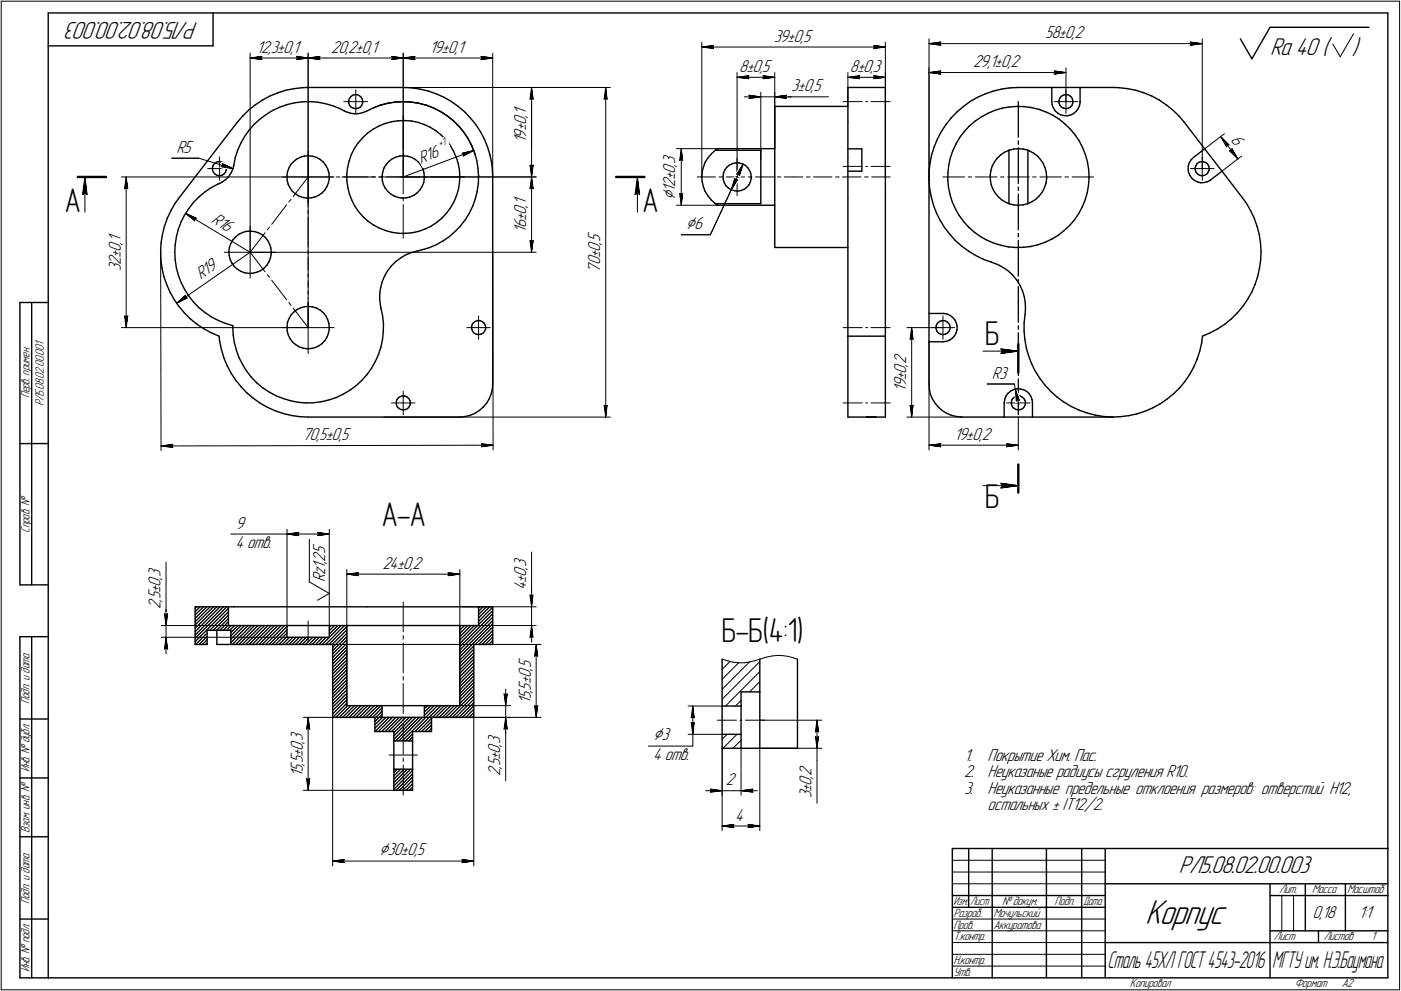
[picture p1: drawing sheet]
<svg xmlns="http://www.w3.org/2000/svg" width="595mm" height="421mm" viewBox="0 0 595 421" stroke-linecap="round" stroke-linejoin="round" font-family="sans-serif">
<defs><g id="words">
<text font-size="15.6" x="486.4" y="392.4">Корпус</text>
<g font-size="14.6">
<text x="27.4" y="89.9">А</text>
<text x="272.7" y="89.9">А</text>
<text x="418.3" y="146.6">Б</text>
<text x="418.3" y="215.8">Б</text>
<text x="162" y="223.4">А-А</text>
<text x="306.4" y="272.9">Б-Б(4:1)</text>
</g>
<g font-size="10.9">
<text x="84.2" y="9.4" transform="rotate(-180 84.2 9.4)">РЛ5.08.02.00.003</text>
<text x="539.5" y="23.2">Ra 40 (</text>
<text x="574.3" y="23.2">)</text>
<text x="500.8" y="371.1">РЛ5.08.02.00.003</text>
</g>
<g font-size="10.6">
<text x="470.4" y="411.1">Сталь45ХЛГОСТ4543-2016</text>
<text x="540.4" y="411.1">МГТУим. Н.Э.Баумана</text>
</g>
<g font-size="8.5">
<text x="286.8" y="85.1" transform="rotate(-90 286.8 85.1)">⌀</text>
<text x="291.4" y="97.1">⌀6</text>
<text x="277.4" y="314.4">⌀3</text>
<text x="161.1" y="363.3">⌀30±0,5</text>
</g>
<g font-size="7.8">
<text x="328.7" y="17.7">39±0,5</text>
<text x="444" y="16.2">58±0,2</text>
<text x="108.9" y="22.3">12,3±0,1</text>
<text x="140.7" y="22.3">20,2±0,1</text>
<text x="182.5" y="22.3">19±0,1</text>
<text x="413.3" y="28.5">29,1±0,2</text>
<text x="314" y="30.5">8±0,5</text>
<text x="361" y="30.5">8±0,3</text>
<text x="336.1" y="38.9">3±0,5</text>
<text x="223.5" y="53.2" transform="rotate(-90 223.5 53.2)">0</text>
<text x="223.5" y="50.1" transform="rotate(-90 223.5 50.1)">,</text>
<text x="223.5" y="49.1" transform="rotate(-90 223.5 49.1)">1</text>
<text x="223.5" y="58.9" transform="rotate(-90 223.5 58.9)">9</text>
<text x="223.5" y="55.8" transform="rotate(-90 223.5 55.8)">±</text>
<text x="522.5" y="59.5" transform="rotate(52 522.5 59.5)">6</text>
<text x="74.9" y="64.9">R5</text>
<text x="223.5" y="60.8" transform="rotate(-90 223.5 60.8)">1</text>
<text x="178.8" y="69.5" transform="rotate(-21 178.8 69.5)">R16</text>
<text x="286.8" y="70.8" transform="rotate(-90 286.8 70.8)">,</text>
<text x="286.8" y="69.7" transform="rotate(-90 286.8 69.7)">3</text>
<text x="286.8" y="76.5" transform="rotate(-90 286.8 76.5)">±</text>
<text x="286.8" y="73.8" transform="rotate(-90 286.8 73.8)">0</text>
<text x="286.8" y="81.5" transform="rotate(-90 286.8 81.5)">1</text>
<text x="286.8" y="79.5" transform="rotate(-90 286.8 79.5)">2</text>
<text x="223.5" y="88.3" transform="rotate(-90 223.5 88.3)">,</text>
<text x="223.5" y="87.2" transform="rotate(-90 223.5 87.2)">1</text>
<text x="89.5" y="94.4" transform="rotate(31 89.5 94.4)">R16</text>
<text x="223.5" y="93.9" transform="rotate(-90 223.5 93.9)">±</text>
<text x="223.5" y="91.3" transform="rotate(-90 223.5 91.3)">0</text>
<text x="223.5" y="99" transform="rotate(-90 223.5 99)">1</text>
<text x="223.5" y="97" transform="rotate(-90 223.5 97)">6</text>
<text x="51.3" y="107" transform="rotate(-90 51.3 107)">0</text>
<text x="51.3" y="103.9" transform="rotate(-90 51.3 103.9)">,</text>
<text x="51.3" y="102.9" transform="rotate(-90 51.3 102.9)">1</text>
<text x="255" y="107.1" transform="rotate(-90 255 107.1)">0</text>
<text x="255" y="104.1" transform="rotate(-90 255 104.1)">,</text>
<text x="255" y="103" transform="rotate(-90 255 103)">5</text>
<text x="51.3" y="112.7" transform="rotate(-90 51.3 112.7)">2</text>
<text x="51.3" y="109.6" transform="rotate(-90 51.3 109.6)">±</text>
<text x="255" y="112.8" transform="rotate(-90 255 112.8)">0</text>
<text x="255" y="109.7" transform="rotate(-90 255 109.7)">±</text>
<text x="51.3" y="115.3" transform="rotate(-90 51.3 115.3)">3</text>
<text x="85.2" y="118.9" transform="rotate(-35 85.2 118.9)">R19</text>
<text x="255" y="115.8" transform="rotate(-90 255 115.8)">7</text>
<text x="384.9" y="155.8" transform="rotate(-90 384.9 155.8)">,</text>
<text x="384.9" y="154.7" transform="rotate(-90 384.9 154.7)">2</text>
<text x="384.9" y="161.5" transform="rotate(-90 384.9 161.5)">±</text>
<text x="384.9" y="158.8" transform="rotate(-90 384.9 158.8)">0</text>
<text x="421.3" y="160.9">R3</text>
<text x="384.9" y="166.5" transform="rotate(-90 384.9 166.5)">1</text>
<text x="384.9" y="164.5" transform="rotate(-90 384.9 164.5)">9</text>
<text x="128.4" y="187">70,5±0,5</text>
<text x="405.3" y="186.9">19±0,2</text>
<text x="100" y="224.6">9</text>
<text x="100" y="232.6">4 отв.</text>
<text x="138.1" y="239.7" transform="rotate(-90 138.1 239.7)">,</text>
<text x="138.1" y="238.6" transform="rotate(-90 138.1 238.6)">2</text>
<text x="138.1" y="235.6" transform="rotate(-90 138.1 235.6)">5</text>
<text x="68.2" y="245.3" transform="rotate(-90 68.2 245.3)">3</text>
<text x="138.1" y="244.3" transform="rotate(-90 138.1 244.3)">z</text>
<text x="138.1" y="241.7" transform="rotate(-90 138.1 241.7)">1</text>
<text x="162.4" y="241.7">24±0,2</text>
<text x="223.5" y="245.1" transform="rotate(-90 223.5 245.1)">0</text>
<text x="223.5" y="242" transform="rotate(-90 223.5 242)">,</text>
<text x="223.5" y="241" transform="rotate(-90 223.5 241)">3</text>
<text x="68.2" y="249.4" transform="rotate(-90 68.2 249.4)">0</text>
<text x="68.2" y="246.4" transform="rotate(-90 68.2 246.4)">,</text>
<text x="138.1" y="247.4" transform="rotate(-90 138.1 247.4)">R</text>
<text x="223.5" y="250.7" transform="rotate(-90 223.5 250.7)">4</text>
<text x="223.5" y="247.7" transform="rotate(-90 223.5 247.7)">±</text>
<text x="68.2" y="255.7" transform="rotate(-90 68.2 255.7)">,</text>
<text x="68.2" y="254.7" transform="rotate(-90 68.2 254.7)">5</text>
<text x="68.2" y="252" transform="rotate(-90 68.2 252)">±</text>
<text x="68.2" y="258.8" transform="rotate(-90 68.2 258.8)">2</text>
<text x="225.5" y="285" transform="rotate(-90 225.5 285)">,</text>
<text x="225.5" y="284" transform="rotate(-90 225.5 284)">5</text>
<text x="225.5" y="293.4" transform="rotate(-90 225.5 293.4)">5</text>
<text x="225.5" y="290.7" transform="rotate(-90 225.5 290.7)">±</text>
<text x="225.5" y="288.1" transform="rotate(-90 225.5 288.1)">0</text>
<text x="225.5" y="299.1" transform="rotate(-90 225.5 299.1)">1</text>
<text x="225.5" y="297.1" transform="rotate(-90 225.5 297.1)">5</text>
<text x="225.5" y="294.4" transform="rotate(-90 225.5 294.4)">,</text>
<text x="128.6" y="316" transform="rotate(-90 128.6 316)">,</text>
<text x="128.6" y="315" transform="rotate(-90 128.6 315)">3</text>
<text x="212.5" y="317.3" transform="rotate(-90 212.5 317.3)">,</text>
<text x="212.5" y="316.3" transform="rotate(-90 212.5 316.3)">3</text>
<text x="128.6" y="321.7" transform="rotate(-90 128.6 321.7)">±</text>
<text x="128.6" y="319.1" transform="rotate(-90 128.6 319.1)">0</text>
<text x="212.5" y="323" transform="rotate(-90 212.5 323)">±</text>
<text x="212.5" y="320.4" transform="rotate(-90 212.5 320.4)">0</text>
<text x="277.4" y="322.7">4 отв.</text>
<text x="409.5" y="323.2">1.</text>
<text x="419.5" y="323.2">Покрытие Хим. Пас.</text>
<text x="128.6" y="328.1" transform="rotate(-90 128.6 328.1)">5</text>
<text x="128.6" y="325.4" transform="rotate(-90 128.6 325.4)">,</text>
<text x="128.6" y="324.4" transform="rotate(-90 128.6 324.4)">5</text>
<text x="212.5" y="329.7" transform="rotate(-90 212.5 329.7)">2</text>
<text x="212.5" y="326.7" transform="rotate(-90 212.5 326.7)">,</text>
<text x="212.5" y="325.6" transform="rotate(-90 212.5 325.6)">5</text>
<text x="344.8" y="329.9" transform="rotate(-90 344.8 329.9)">2</text>
<text x="128.6" y="330.1" transform="rotate(-90 128.6 330.1)">1</text>
<text x="308.3" y="333.6">2</text>
<text x="344.8" y="334" transform="rotate(-90 344.8 334)">0</text>
<text x="344.8" y="330.9" transform="rotate(-90 344.8 330.9)">,</text>
<text x="409.5" y="330.2">2.</text>
<text x="419.5" y="330.2">Неуказаные радиусы сгруления R10.</text>
<text x="344.8" y="339.3" transform="rotate(-90 344.8 339.3)">3</text>
<text x="344.8" y="336.6" transform="rotate(-90 344.8 336.6)">±</text>
<text x="409.5" y="337.2">3.</text>
<text x="419.5" y="337.2">Неуказанные предельные отклоения размеров: отверстий H12,</text>
<text x="419.5" y="344.2">остальных ± IT12/2.</text>
<text x="312.3" y="348.6">4</text>
<text x="557.5" y="390.2">0,18</text>
<text x="577.1" y="390.2">1:1</text>
</g>
<g font-size="5.4">
<text x="12.6" y="169.3" transform="rotate(-90 12.6 169.3)">Перв. примен.</text>
<text x="18.6" y="172.6" transform="rotate(-90 18.6 172.6)">РЛ5.08.02.00.001</text>
<text x="12.6" y="226.4" transform="rotate(-90 12.6 226.4)">Справ. №</text>
<text x="12.6" y="299.1" transform="rotate(-90 12.6 299.1)">Подп. и дата</text>
<text x="12.6" y="328.2" transform="rotate(-90 12.6 328.2)">Инв. № дубл.</text>
<text x="12.6" y="353.9" transform="rotate(-90 12.6 353.9)">Взам. инв. №</text>
<text x="543.3" y="379.6">Лит.</text>
<text x="557.4" y="379.6">Масса</text>
<text x="572.3" y="379.6">Масштаб</text>
<text x="12.6" y="384.1" transform="rotate(-90 12.6 384.1)">Подп. и дата</text>
<text x="405" y="389.6">Разраб.</text>
<text x="422" y="389.6">Мочульский</text>
<text x="425.6" y="384.6">№ докум.</text>
<text x="447.9" y="384.6">Подп.</text>
<text x="405" y="394.6">Пров.</text>
<text x="422" y="394.6">Аккуратова</text>
<text x="405" y="399.6">Т.контр.</text>
<text x="541.1" y="399.6">Лист</text>
<text x="562.3" y="399.6">Листов</text>
<text x="582.5" y="399.6">1</text>
<text x="12.6" y="413.2" transform="rotate(-90 12.6 413.2)">Инв. № подл.</text>
<text x="405" y="409.6">Н.контр.</text>
<text x="405" y="414.6">Утв.</text>
<text x="480" y="419.6">Копировал</text>
<text x="550" y="419.6">Формат</text>
<text x="570" y="419.6">A2</text>
</g>
<g font-size="5.3">
<text x="405.1" y="384.6">Изм.</text>
<text x="412.1" y="384.6">Лист</text>
<text x="460.1" y="384.6">Дата</text>
</g>
<text font-size="5.1" x="186.6" y="62.4" transform="rotate(-21 186.6 62.4)">+1</text>
</g></defs>
<g fill="none" stroke="#000" stroke-width=".42">
<path d="M.5 .5v420zM.5 .5h594zM298.1 17.9v57.3zM298.1 20l5-.7zM298.1 20l5 .6zM298.1 20h78zM302.6 20l.5 .6zM303.1 19.3l-.5 .7zM371.1 19.3l.5 .7zM371.1 19.3l5 .7zM371.6 20l-.5 .6zM376.1 17.9v57.3z"/>
<path d="M394.6 16.5v58.7zM394.6 18.5l5-.6zM394.6 18.5l5 .7zM394.6 18.5h116.1zM399.1 18.5l.5 .7zM399.6 17.9l-.5 .6zM505.6 19.2l5.1-.7zM505.6 17.9l.5 .6zM505.6 17.9l5.1 .6zM506.1 18.5l-.5 .7zM510.7 16.5v55.1zM566.2 18.7l3.1 5.4z"/>
<path d="M575 14.3l-5.7 9.8zM594.5 .5v420zM106.3 22.6v84.6zM106.3 24.6l5-.6zM106.3 24.6l5 .7zM106.3 24.6h24.6zM110.7 24.6l.6 .7zM111.3 24l-.6 .6zM125.9 25.3l5-.7zM125.9 24l.5 .6zM125.9 24l5 .6zM126.4 24.6l-.5 .7z"/>
<path d="M130.9 22.6v52.6zM130.9 22.6v84.6zM130.9 24.6l5-.6zM130.9 24.6l5 .7zM130.9 24.6h40.4zM135.4 24.6l.5 .7zM135.9 24l-.5 .6zM151.1 38.2v5zM166.3 25.3l5-.7zM166.3 24l.5 .6zM166.3 24l5 .6zM166.8 24.6l-.5 .7z"/>
<path d="M171.3 22.6v52.6zM171.3 37.2h56.5zM171.3 37.2h87.9zM171.3 24.6l5-.6zM171.3 24.6l5 .7zM171.3 24.6h38zM175.8 24.6l.5 .7zM176.3 24l-.5 .6zM204.3 25.3l5-.7zM204.3 24l.5 .6zM204.3 24l5 .6zM204.8 24.6l-.5 .7z"/>
<path d="M209.3 22.6v52.6zM225.8 37.2l.7 5zM225.8 37.2l-.7 5zM225.8 37.2v38zM257.3 37.2l.6 5zM257.3 37.2l-.7 5zM257.3 37.2v140zM313.1 30.8v44.4zM313.1 32.9l5-.7zM313.1 32.9l5 .5zM313.1 32.9h16zM317.7 32.9l.4 .5z"/>
<path d="M318.1 32.2l-.4 .7zM323.2 39.2v28.4zM324.1 33.4l5-.5zM324.1 32.2l.5 .7zM324.1 32.2l5 .7zM324.6 32.9l-.5 .5zM329.1 30.8v32.4zM329.1 39.2v24zM360.2 30.8v14.4zM360.2 32.9l5-.7zM360.2 32.9l5 .5zM360.2 32.9h15.9z"/>
<path d="M364.7 32.9l.5 .5zM365.2 32.2l-.5 .7zM371.1 20.6l5-.6zM371.1 33.4l5-.5zM371.1 32.2l.5 .7zM371.1 32.2l5 .7zM371.6 32.9l-.5 .5zM376.1 30.8v6.4zM394.6 28.8v46.4zM394.6 30.8l5-.7zM394.6 30.8l5 .7zM394.6 30.8h58.2z"/>
<path d="M399.1 30.8l.5 .7zM399.6 30.1l-.5 .7zM447.8 31.5l5-.7zM447.8 30.1l.5 .7zM447.8 30.1l5 .7zM448.3 30.8l-.5 .7zM452.8 38.2v5zM452.8 28.8v14.4zM146 43.2h5.1zM151.1 43.2h5zM151.1 43.2v5zM158.5 45.9l3-1.2z"/>
<path d="M161.5 44.7l3.3-.8zM164.8 43.9l3.2-.6zM168 43.3l3.3-.1zM171.3 49.2v14.3zM171.3 43.2l3.3 .1zM174.6 43.3l3.2 .6zM177.8 43.9l3.2 .8zM181 44.7l3.1 1.1zM184.1 45.8l2.9 1.5zM187 47.3l2.8 1.8zM189.8 49.1l2.6 2zM192.4 51.1l2.3 2.3z"/>
<path d="M194.7 53.4l2.1 2.6zM196.8 56l1.9 2.7zM198.7 58.7l1.5 2.9zM225.1 42.2l.7-.5zM225.8 43.3v19.5zM225.8 41.7l.7 .5zM256.6 42.2l.7-.5zM257.3 41.7l.6 .5zM316.1 41.1h7.1zM318.1 40.5l5.1 .6zM318.1 40.5l.5 .6zM318.1 41.8l5.1-.7z"/>
<path d="M318.6 41.1l-.5 .7zM323.2 41.1h5.9zM329.1 41.1h5zM329.1 41.1l5 .7zM329.1 41.1l5-.6zM329.1 41.1h7zM333.7 41.1l.4 .7zM334.1 41.1h17.9zM334.1 40.5l-.4 .6zM358.1 43.2h8.2zM367.7 43.2h.9zM370 43.2h8.1z"/>
<path d="M432.6 43.2v15.1zM432.6 59.9v1.4zM447.8 43.2h5zM452.8 43.2h5zM452.8 43.2v5zM518.5 58l3.6 3.6zM518.5 58l2.5 4.4zM518.5 58l7.4 9.6zM36.1 75.2l.9 7.5zM36.1 75.2l-1 7.5zM36.1 75.2v15zM51.6 75.2h79.3z"/>
<path d="M53.6 75.2l.7 5zM53.6 79.7l.7 .5zM53.6 75.2l-.7 5zM53.6 75.2v64zM73 67.2h11.5zM84.5 67.2l14.5 4.4zM88.2 71.6h5zM93.2 71.6h5zM93.2 71.6v5zM93.2 66.6v5zM94 70.8l5 .8zM94 70.8l.7-.5z"/>
<path d="M94.4 69.5l.3 .8zM94.4 69.5l4.6 2.1zM119.9 75.2h11zM130.9 75.2v12.6zM130.9 75.2l-6.4 8.3zM130.9 75.2h10.5zM130.9 75.2h11zM130.9 75.2v11zM130.9 64.2v11zM142.8 75.2h1.6zM145.3 75.2h14.3zM145.9 75.2h10.4z"/>
<path d="M157.8 75.2h1.5zM160.9 75.2h10.4zM161.1 75.2h1.5zM164.1 75.2h7.2zM170 75.2h57.8zM171.3 75.2h7.2zM171.3 75.2v7.2zM171.3 65v1.5zM171.3 68v7.2zM171.3 75.2h56.5zM171.3 75.2l30-11.3zM179.9 75.2h1.5z"/>
<path d="M183 75.2h14.3zM196.3 65.1l.7 .4zM196.3 65.1l5-1.2zM196.8 66.3l4.5-2.4zM197 65.5l-.2 .8zM200.2 61.6l1.3 3zM201.5 64.6l.4 1.3zM225.1 70.2l.7 5zM225.1 70.2l.7 .5zM225.8 70.7l.7-.5zM225.8 75.2l.7 5zM225.8 79.7l.7 .5z"/>
<path d="M225.8 75.2l-.7 5zM225.8 75.2v32zM226.5 70.2l-.7 5zM270.8 75.2l.9 7.5zM270.8 75.2l-1.1 7.5zM270.8 75.2v15zM287.4 63.2h17.5zM288.7 68.2l.7-.6zM289.4 63.2l.6 5zM289.4 67.6l.6 .6zM289.4 63.2l-.7 5zM289.4 63.2v24z"/>
<path d="M296.2 75.2h7.8zM305.5 75.2h1.5zM308.5 75.2h7.8zM312.1 75.8l-1.5 4.8zM312.1 75.8l.4 .7zM312.5 76.5l.8-.1zM312.9 74l.9-.2zM313.1 75.2v7.9zM313.1 67.1v8.1zM313.3 76.4l-2.7 4.2zM313.8 73.8l.3 .8zM315.6 69.8l-1.5 4.8z"/>
<path d="M315.6 69.8l-2.7 4.2zM315.6 69.8l-5 10.8zM317.8 75.2h1.6zM320.9 75.2h7.8zM330.2 75.2h1.5zM333.2 75.2h3.9zM337.1 75.2h3.9zM342.6 75.2h1.5zM345.5 75.2h7.9zM354.9 75.2h1.5zM357.9 75.2h7.9zM358.1 70.7h8.2z"/>
<path d="M367.3 75.2h1.5zM367.7 70.7h.9zM370 70.7h8.1zM370.2 75.2h7.9zM400.6 75.2h9.2zM411.3 75.2h1.4zM414.3 75.2h9.2zM425 75.2h1.5zM428 75.2h4.6zM432.6 75.2h4.6zM432.6 62.8v15.2zM432.6 79.5v1.4z"/>
<path d="M438.7 75.2h1.5zM441.7 75.2h9.1zM452.4 75.2h1.5zM455.4 75.2h9.2zM505.6 71.6h5.1zM510.7 71.6h5zM510.7 71.6v5zM510.7 66.6v5zM511.7 63.2l8.4-6.4zM519.1 72.7l8.3-6.4zM521.3 61.6h.8zM521.3 61.6l-.3 .8z"/>
<path d="M522.2 64l3.7 3.6zM522.2 64h.9zM523.3 63.2l-.2 .8zM523.3 63.2l2.6 4.4zM35.1 82.7l1-.7zM36.1 82l.9 .7zM52.9 80.2l.7-.5zM78.8 90.7l4.6 2zM78.8 90.7l3.9 3.1zM78.8 90.7l27.5 16.5zM82.6 93l.8-.3zM82.6 93l.1 .8z"/>
<path d="M106.3 96.2v11zM112.6 98.9l-6.3 8.3zM114.5 96.5l-1 1.2zM121.8 87l-6.4 8.3zM123.6 84.7l-.9 1.2zM130.9 89.3v1.5zM130.9 92.3v12.6zM171.3 86.9v14.3zM171.3 83.8v1.5zM225.1 80.2l.7-.5zM269.7 82.7l1.1-.7zM270.8 82l.9 .7z"/>
<path d="M287.4 87.2h17.5zM288.7 82.2l.7 5zM288.7 82.2l.7 .5zM289.4 99.7h12.4zM289.4 82.7l.6-.5zM290 82.2l-.6 5zM310.6 80.6l-8.8 19.1zM432.6 82.5v15.1zM432.6 99.1v1.5zM68.2 107.4l.2 84zM95.2 107.2h11.1zM106.3 107.2l6.3 8.3z"/>
<path d="M106.3 107.2h11zM106.3 107.2v11zM106.3 107.2h121.5zM113.5 116.7l1 1.2zM115.4 119l6.4 8.3zM130.9 106.4v1.5zM130.9 109.4v12.7zM130.9 119.4v7.6zM130.9 116.3v1.6zM130.9 107.2v7.6zM209.3 107.2l.2 84zM225.1 102.2l.7 5z"/>
<path d="M225.1 102.2l.7 .5zM225.8 102.7l.7-.5zM226.5 102.2l-.7 5zM432.6 118.8v1.4zM432.6 109.6v7.7zM432.6 102.1v7.5zM51.6 139.2h79.3zM52.9 134.2l.7 5zM52.9 134.2l.7 .5zM53.6 134.7l.7-.5zM54.3 134.2l-.7 5zM75 128.9l3.7-3.4z"/>
<path d="M75 128.9l4.5-2.3zM75 128.9l31.3-21.7zM78.7 125.5v.7zM78.7 126.2l.8 .4zM119.9 139.2h11zM122.7 128.5l.9 1.2zM124.5 130.9l6.4 8.3zM130.9 123.5v1.6zM130.9 126.6v12.6zM130.9 131.5v7.7zM130.9 128.5v1.5zM130.9 139.2h11z"/>
<path d="M130.9 139.2v11zM130.9 128.2v11zM198.3 139.2h5zM203.3 134.2v5zM203.3 139.2v5zM203.3 139.2h5zM358.1 139.2h8.2zM367.7 139.2h.9zM370 139.2h8.1zM385.2 139.2h15.4zM387.3 139.2l.6 5zM387.3 139.2l-.7 5z"/>
<path d="M387.3 139.2v38zM395.6 139.2h5zM400.6 139.2h5zM400.6 139.2v5zM400.6 134.2v5zM432.6 138.4v1.5zM432.6 121.8v15.1zM386.6 144.2l.7-.5zM387.3 143.7l.6 .5zM394.6 145.2v46zM417.6 149.2h15zM425.1 150.2l7.5-1z"/>
<path d="M425.1 148.3l.8 .9zM425.1 148.3l7.5 .9zM425.9 149.2l-.8 1zM432.6 158.1v1.4zM432.6 141.4v15.1zM163.1 177.2h96.1zM166.3 171.2h5zM171.3 171.2h5zM171.3 171.2v5zM171.3 166.2v5zM256.6 172.2l.7 5zM256.6 172.2l.7 .5z"/>
<path d="M257.3 172.7l.6-.5zM257.9 172.2l-.6 5zM358.1 171.2h8.2zM367.7 171.2h.9zM370 171.2h8.1zM385.2 177.2h23.4zM386.6 172.2l.7 5zM386.6 172.2l.7 .5zM387.3 172.7l.6-.5zM387.9 172.2l-.6 5zM419.4 163.2h11.5zM427.6 171.2h5z"/>
<path d="M430.9 163.2l.4 2.2zM431.3 165.4l.4 4.9zM431.3 165.4l1.7 4.7zM431.3 165.4l1.5 6.7zM431.7 170.3l.6-.5zM432.3 169.8l.7 .3zM432.6 161v15.2zM432.6 171.2h5zM432.6 177.2v14zM68.4 189.5l5-.7zM68.4 189.5l5 .6zM68.4 189.5l141.1-.4z"/>
<path d="M72.9 189.5l.5 .6zM73.4 188.8l-.5 .7zM204.5 189.8l5-.7zM204.5 188.6l.5 .5zM204.5 188.6l5 .5zM205 189.1l-.5 .7zM394.6 189.1l5-.5zM394.6 189.1l5 .7zM394.6 189.1h38zM399.1 189.1l.5 .7zM399.6 188.6l-.5 .5zM427.6 189.8l5-.7z"/>
<path d="M427.6 188.6l.5 .5zM427.6 188.6l5 .5zM428.1 189.1l-.5 .7zM417.6 206.3h15zM425.1 207.3l7.5-1zM425.1 205.3l.8 1zM425.1 205.3l7.5 1zM425.9 206.3l-.8 1zM70.5 238.8v22zM98 226.9h18.8zM116.9 226.9h5zM121.9 224.9v40.9z"/>
<path d="M121.9 226.9l5-.7zM121.9 226.9l5 .7zM121.9 226.9h18zM126.4 226.9l.5 .7zM126.9 226.2l-.5 .7zM131.4 229.1v18.1zM134.9 227.6l5-.7zM134.9 226.2l.5 .7zM134.9 226.2l5 .7zM135.4 226.9l-.5 .7zM139.9 224.9v40.9zM225.8 234.5v18.2z"/>
<path d="M70.5 258.8v7zM82.9 259.9l2.1-2.1zM82.9 258.5l.8-.7zM131.4 247.2l8.5 4.9zM134.9 255l5-2.9zM147.3 242v57.8zM147.3 243.9l5-.6zM147.3 243.9l5 .7zM147.3 243.9h48zM151.8 243.9l.5 .7zM152.3 243.3l-.5 .6zM171.3 255.8v12.7z"/>
<path d="M190.3 244.6l5-.7zM190.3 243.3l.5 .6zM190.3 243.3l5 .6zM190.8 243.9l-.5 .7zM195.3 242v57.8zM196.3 257.8h31.5zM203.3 259.8l1.9-2zM203.3 258.3l.5-.5zM225.1 252.8l.7 .5zM225.1 252.8l.7 5zM225.8 252.8v5zM225.8 253.3l.6-.5z"/>
<path d="M225.8 250.8v7zM225.8 257.8v8zM226.4 252.8l-.6 5zM68.5 265.8h53.4zM68.5 270.8h53.4zM69.8 260.8l.7 .5zM69.8 260.8l.7 5zM69.8 275.8l.7-.5zM70.5 260.8v5zM70.5 261.3l.7-.5zM70.5 270.8l-.7 5zM70.5 275.3l.7 .5z"/>
<path d="M70.5 270.8l.7 5zM70.5 270.8v7zM70.5 265.8v5zM71.2 260.8l-.7 5zM82.9 272.6l14.1-14.1zM82.9 271.2l13.5-13.4zM82.9 269.8l12-12zM82.9 268.4l10.6-10.6zM82.9 267l9.2-9.2zM82.9 265.5l7.8-7.7zM82.9 264.2l6.3-6.4zM82.9 262.7l5-4.9z"/>
<path d="M82.9 261.3l3.5-3.5zM83.1 273.8l4.9-4.8zM84.6 273.8l3.4-3.4zM87.4 273.8l.6-.6zM88 271.8l-2 2zM89.2 267.8l7.8-7.9zM90.6 267.8l6.4-6.4zM92 267.8l5-5zM93.4 267.8l3.6-3.6zM94.8 267.8l2.2-2.2zM97.6 267.8l2.1-2zM98 273l7.3-7.2z"/>
<path d="M98 271.6l5.9-5.8zM98 270.2l4.4-4.4zM98 268.8l3.1-3zM98.2 265.8l-1.9 2zM98.7 273.8l8.1-8zM101.5 273.8l8.1-8zM103 273.8l8-8zM107.2 273.8l8-8zM108.1 265.8l-7.9 8zM111.4 273.8l8.1-8zM112.4 265.8l-8 8zM112.9 273.8l8-8z"/>
<path d="M113.8 265.8l-8 8zM114.3 273.8l7.6-7.6zM115.7 273.8l6.2-6.2zM116.6 265.8l-8 8zM117.1 273.8l4.8-4.8zM118 265.8l-7.9 8zM118.5 273.8l3.4-3.4zM121.3 273.8l3.1-3zM122.9 270.8l-2.9 3zM125.6 273.8l3-3zM125.7 270.8l-2.9 3zM127 273.8l3-3z"/>
<path d="M127.2 270.8l-3 3zM129.8 273.8l3-3zM130.9 263.8v9zM131.2 273.8l3.1-3zM131.4 270.8l-3 3zM135.5 273.8l3-3zM135.6 270.8l-2.9 3zM137.1 270.8l-3 3zM139.7 273.8l7.6-7.6zM139.9 269.4l3.6-3.6zM139.9 268l2.2-2.2zM139.9 266.5l.7-.7z"/>
<path d="M141.1 273.8l6.2-6.2zM141.3 279.3l6-6zM141.3 277.9l6-6zM141.3 276.4l6-5.9zM141.3 275.1l6-6zM141.3 273.8h88.5zM144.9 265.8l-8 8zM146.3 265.8l-8 8zM171.3 273.1v12.7zM171.3 270v1.6zM192.3 265.8h35.5zM195.3 277.6l14-13.9z"/>
<path d="M195.3 276.2l14-14zM195.3 271.9l6.2-6.1zM195.3 267.7l2-1.9zM195.3 266.3l.5-.5zM198.6 265.8l-3.3 3.4zM200.1 265.8l-4.8 4.8zM201.3 278.7l-6 6zM201.3 277.3l-6 6zM201.3 275.8l-6 6.1zM201.3 274.5l-6 6zM201.9 273.8l7.4-7.4zM202.9 265.8l-7.6 7.6z"/>
<path d="M203.3 265.3l6-5.9zM203.3 264l6-6zM203.3 262.6l4.7-4.8zM203.3 261.1l3.4-3.3zM203.4 273.8l5.9-5.9zM204.8 273.8l4.5-4.5zM206.2 273.8l3.1-3.1zM207.6 273.8l1.7-1.7zM209 273.8l.3-.2zM209.3 265l-14 14.1zM209.3 260.8l-14 14zM225.1 270.8l.7-.5z"/>
<path d="M225.8 265.8l-.7 5zM225.8 270.3l.6 .5zM225.8 265.8l.6 5zM225.8 265.8v7zM227.1 278.8l.7-.5zM227.8 273.8l.6 5zM227.8 278.3l.6 .5zM227.8 273.8l-.7 5zM227.8 273.8v31zM323.2 279.9l2.3-.7zM325.5 279.2l2.3-.5zM327.8 278.7l2.4-.2z"/>
<path d="M330.2 278.5l2.3 .1zM332.5 278.6l2.4 .3zM334.9 278.9l2.3 .7zM337.2 279.6l1.6 .5zM141.3 299.1l6-6zM141.3 297.7l6-6zM141.3 296.2l6-6zM141.3 294.9l6-6zM141.3 293.5l6-6.1zM141.3 292l6-6zM141.3 290.6l6-6zM141.3 289.2l6-6z"/>
<path d="M141.3 287.8l6-6zM141.3 286.3l6-5.9zM141.3 285l6-6zM141.3 283.5l6-6zM141.3 282.1l6-6zM141.3 280.8l6-6.1zM159 299.8l-5 5zM171.3 290.4v12.8zM171.3 287.4v1.6zM180.3 299.8h36.5zM190.1 299.8l-5 5zM191.5 299.8l-5 5z"/>
<path d="M195.3 290.3l6-5.9zM201.3 299.9l-4.9 4.9zM201.3 295.7l-9.1 9.1zM201.3 294.2l-10.5 10.6zM201.3 292.9l-6 6zM201.3 291.4l-6 6zM201.3 290l-6 6zM201.3 288.6l-6 6zM201.3 287.2l-6 6zM201.3 285.7l-6 6.1zM201.3 283l-6 6zM201.3 281.5l-6 6z"/>
<path d="M201.3 280.1l-6 6zM214.1 294.8l.7 .5zM214.1 294.8l.7 5zM214.8 295.3l.7-.5zM214.8 292.8v7zM214.8 299.8v5zM215.5 294.8l-.7 5zM227.1 299.8l.7 5zM227.1 299.8l.7 .5zM228.4 299.8l-.6 5zM292.3 300h14.4zM294.3 300l.6 5z"/>
<path d="M294.3 300l-.7 5zM294.3 300v12zM306.7 280.1l2.4 .7zM306.7 292.9l11.6-11.6zM306.7 288.6l7.1-7zM306.7 284.4l3.4-3.4zM306.7 280.2h.1M309.1 280.8l2.3 .5zM311.4 281.3l2.4 .3zM312.4 300l2.4-2.4zM313.8 281.6h2.3zM316.1 281.6l2.3-.3z"/>
<path d="M318.4 281.3l2.4-.6zM320.8 280.7l2.4-.8zM322.7 294h.1M322.7 289.6l-4.3 4.4zM322.7 285.3l-14.5 14.7zM322.7 281.1l-16 16zM128.9 304.8h12.4zM130.2 309.8l.7-.5zM130.9 304.8l.7 5zM130.9 309.3l.7 .5zM130.9 304.8l-.7 5zM130.9 304.8v31z"/>
<path d="M141.3 304.8l6-6zM141.3 303.4l6-6.1zM141.3 301.9l6-6zM141.3 300.5l6-5.9zM141.3 304.8v63.1zM141.3 304.8h88.5zM142.7 304.8l5-5zM144.1 304.8l5-5zM145.5 304.8l5-5zM146.9 304.8l5-5zM148.3 304.8l5-5zM149.8 304.8l5-5z"/>
<path d="M151.1 304.8l5-5zM152.6 304.8l5-5zM155.4 304.8l5-5zM156.8 304.8l5-5zM158.2 304.8l4.1-4.1zM159.3 309.4l4.6-4.6zM159.3 307.9l3.2-3.1zM159.3 306.6l3-3.1zM159.3 305.1l3-2.9zM160.7 310.8l6-6zM162.1 310.8l6-6zM163.6 310.8l6-6z"/>
<path d="M164.9 310.8l6-6zM165.3 304.8l-6 6zM166.4 310.8l6-6zM167.3 314.1l9.3-9.3zM167.3 312.7l7.9-7.9zM167.3 311.3l6.5-6.5zM168.1 314.8l10-10zM169.4 314.8l10-10zM170.9 314.8l14.9-15zM171.3 307.8v12.7zM171.3 304.6v1.6zM173.7 314.8l1.6-1.6z"/>
<path d="M175.1 314.8l.2-.2zM175.3 311.7l-3 3.1zM176.3 310.8l11-11zM177.7 310.8l5.6-5.6zM180.3 304l4.1-4.2zM180.3 302.5l2.7-2.7zM180.3 301.1l1.3-1.3zM180.3 304.8h36.5zM183.3 309.5l-1.4 1.3zM183.3 308l-2.8 2.8zM183.3 306.6l-4.2 4.2zM183.7 304.8l5-5z"/>
<path d="M188 304.8l5-5zM189.3 304.8l5-5zM193.5 304.8l7.8-7.7zM195 304.8l6.3-6.3zM201.3 304.1l-.6 .7zM201.3 302.8l-2.1 2zM201.3 301.3l-3.4 3.5zM201.3 304.8v63.1zM214.1 309.8l.7-.5zM214.8 304.8v5zM214.8 309.8v21.9zM214.8 304.8l-.7 5z"/>
<path d="M214.8 309.3l.7 .5zM214.8 304.8l.7 5zM214.8 304.8v7zM227.8 300.3l.6-.5zM275.4 317h18.9zM292.3 312h14.4zM293.6 306.9l.7 5.1zM293.6 306.9l.7 .5zM293.6 305l.7-.5zM294.3 312v5zM294.3 307.4l.6-.5zM294.3 304.5l.6 .5z"/>
<path d="M294.9 306.9l-.6 5.1zM304.7 306h8.1zM306.7 314.1l2.2-2.1zM306.7 317.9v35zM306.7 317.9v20zM307.1 317.9l6-5.9zM311.3 317.9l3.5-3.4zM314.4 306h.7zM314.8 317.9v20zM316.7 306h8.1zM322.7 317.9v35zM322.7 317.9h26.4z"/>
<path d="M322.7 306h26.4zM346.4 312.9l.6 5zM346.4 312.9l.6 .5zM346.4 311l.6-.5zM347 317.9v5.1zM347 313.4l.7-.5zM347 306l.7 5zM347 310.5l.7 .5zM347 306l-.6 5zM347 306v11.9zM347.7 312.9l-.7 5zM128.9 335.8h42.4z"/>
<path d="M130.2 330.8l.7 5zM130.2 330.8l.7 .5zM130.9 331.3l.7-.5zM131.6 330.8l-.7 5zM165.3 320.8h12zM167.3 333.9l7.1-7.1zM167.3 332.5l5.7-5.7zM167.3 331l4.3-4.2zM167.3 329.7l2.9-2.9zM167.3 326.8h.1M168.2 335.8l7.1-7zM168.7 326.8l-1.4 1.5z"/>
<path d="M171.3 325v12.8zM171.3 322v1.6zM172.5 335.8l2.8-2.8zM173.9 335.8l1.4-1.4zM175.3 331.6l-4.2 4.2zM175.3 330.1l-5.6 5.7zM175.3 327.3l-8 8.1zM299.7 336h7zM301.8 335.3l4.9 .7zM301.8 335.3l.5 .7zM301.8 336.5l4.9-.5zM302.3 336l-.5 .5z"/>
<path d="M306.7 336h8.1zM314.8 336l5 .5zM314.8 336l5-.7zM314.8 336h6.9zM319.3 336l.5 .5zM319.8 335.3l-.5 .7zM347 323v18.3zM306.7 350.9l5-.6zM306.7 350.9l5 .7zM306.7 350.9h16zM311.2 350.9l.5 .7zM311.7 350.3l-.5 .6z"/>
<path d="M317.8 351.6l4.9-.7zM317.8 350.3l.5 .6zM317.8 350.3l4.9 .6zM318.3 350.9l-.5 .7zM141.3 365.8l5-.6zM141.3 365.8l5 .7zM141.3 365.8h60zM145.8 365.8l.5 .7zM146.3 365.2l-.5 .6zM196.3 366.5l5-.7zM196.3 365.2l.5 .6zM196.3 365.2l5 .6z"/>
<path d="M196.8 365.8l-.5 .7zM404.5 370.5h65zM404.5 375.5h65zM404.5 365.5h65zM404.5 390.5h65zM404.5 395.5h65zM544.5 380.5v15zM549.5 380.5v15zM404.5 400.5h65zM404.5 405.5h65zM404.5 410.5h65zM.5 420.5h594z"/>
</g>
<g fill="none" stroke="#000" stroke-width=".59">
<path d="M20.5 5.5v410zM20.5 5.5h569zM20.5 19.5h70zM90.5 5.5v14zM526.9 16.5l4.9 8.5zM539.5 11.6l-7.7 13.4zM539.5 11.6h42zM589.5 5.5v410zM117.9 39.5l3.4-1.1zM121.3 38.4l3.6-.7zM124.9 37.7l3.5-.4zM128.4 37.3l2.5-.1z"/>
<path d="M130.9 37.2h40.4zM171.3 37.2l3.5 .1zM174.8 37.3l3.6 .5zM178.4 37.8l3.5 .9zM181.9 38.7l3.4 1.2zM185.3 39.9l3.3 1.4zM360.2 37.2h15.9zM360.2 37.2v14.8zM376.1 37.2v14.8zM418.6 39.9l3.4-1.2zM422 38.7l3.4-.9zM425.4 37.8l3.6-.5z"/>
<path d="M429 37.3l3.6-.1zM432.6 37.2h14.2zM446.8 37.2h12zM446.8 37.2v6zM458.8 37.2h14.2zM458.8 37.2v6zM473 37.2l2.4 .1zM475.4 37.3l3.6 .4zM479 37.7l3.5 .7zM482.5 38.4l3.4 1.1zM485.9 39.5l3.4 1.3zM100.8 52l-24.7 32z"/>
<path d="M103.1 49.3l-2.3 2.7zM103.1 49.3l2.6-2.6zM103.9 58l-1.6 2.9zM105.7 46.7l2.8-2.2zM105.8 55.3l-1.9 2.7zM107.9 52.8l-2.1 2.5zM107.9 52.8l2.5-2.2zM108.5 44.5l3-2zM110.4 50.6l2.6-1.9zM111.5 42.5l3.1-1.7zM113 48.7l2.8-1.8zM114.6 40.8l3.3-1.3z"/>
<path d="M115.8 46.9l3-1.3zM118.8 45.6l3.1-1.2zM121.9 44.4l3.2-.7zM125.1 43.7l3.3-.4zM128.4 43.3l3.3-.1zM131.7 43.2l3.3 .2zM135 43.4l3.2 .6zM138.2 44l3.2 1zM141.4 45l3 1.1zM144.4 46.1l1.9 1.1zM146.3 47.2l.8 .3zM147.1 47.5l1.7 .6z"/>
<path d="M148.1 42.8l.1 1.1zM148.2 43.9l.3 .9zM148.4 41.9l-.3 .9zM148.5 44.8l.7 .8zM148.8 48.1l1.8 .2zM149 41.1l.8-.6zM149 41.1l-.6 .8zM149.2 45.6l.9 .4zM149.8 40.5l1-.3zM150.1 46l.9 .1zM150.6 48.3h1.8zM150.8 40.2h.9z"/>
<path d="M151 46.1l1.1-.1zM151.7 40.2l1 .4zM152.1 46l.9-.4zM152.4 48.3l1.8-.5zM152.7 40.6l.7 .7zM153.4 41.3l.5 .9zM153.6 44.8l-.6 .8zM153.9 42.2l.2 1zM154 58.6l2-2zM154 58.6l-1.9 2.1zM154 43.9l-.4 .9zM154.1 43.2l-.1 .7z"/>
<path d="M154.2 47.8l1.7-.6zM155.9 47.2l2.9-1.5zM156 56.6l2.4-1.7zM158.4 54.9l2.5-1.3zM158.8 45.7l3.2-1.2zM160.9 53.6l2.6-1.1zM162 44.5l3.2-.7zM163.5 52.5l2.8-.8zM165.2 43.8l3.2-.5zM166.3 51.7l2.8-.4zM168.4 43.3l3.3-.1zM169.1 51.3l2.9-.1z"/>
<path d="M171.7 43.2l3.3 .2zM172 51.2l2.8 .2zM174.8 51.4l2.7 .6zM175 43.4l3.2 .5zM177.5 52l2.8 .9zM178.2 43.9l3.2 .9zM180.3 52.9l2.5 1.2zM181.4 44.8l3.1 1.3zM182.8 54.1l2.5 1.5zM184.5 46.1l2.9 1.4zM185.3 55.6l2.2 1.8zM187.4 47.5l2.8 1.9z"/>
<path d="M187.5 57.4l2 2.1zM188.6 41.3l3.1 1.8zM189.5 59.5l1.7 2.2zM190.2 49.4l2.5 2zM191.7 43.1l2.9 2.1zM192.7 51.4l2.4 2.4zM194.6 45.2l2.8 2.3zM195.1 53.8l2 2.5zM197.1 56.3l1.8 2.7zM197.4 47.5l2.4 2.6zM198.9 59l1.5 3zM199.8 50.1l2.3 2.8z"/>
<path d="M202.1 52.9l1.9 3zM204 55.9l1.7 3.2zM205.7 59.1l1.4 3.3zM329.1 45.2h31.1zM329.1 45.2v30zM360.2 52v11.2zM376.1 52v32zM398.2 59.1l-1.4 3.3zM399.9 55.9l-1.7 3.2zM401.8 52.9l-1.9 3zM404 50.1l-2.2 2.8zM406.6 47.5l2.7-2.3z"/>
<path d="M406.6 47.5l-2.6 2.6zM407.7 58.4l-1.6 2.8zM409.3 45.2l2.9-2.1zM409.6 55.9l-1.9 2.5zM411.7 53.6l2.5-2.1zM411.7 53.6l-2.1 2.3zM412.2 43.1l3.1-1.8zM414.2 51.5l2.6-1.8zM415.3 41.3l3.3-1.4zM416.8 49.7l2.8-1.5zM419.6 48.2l3-1.3zM422.6 46.9l3-.9z"/>
<path d="M425.6 46l3.2-.5zM428.8 45.5l3.1-.3zM431.9 45.2l3.2 .1zM435.1 45.3l3.1 .4zM438.2 45.7l3.2 .8zM441.4 46.5l2.9 1.1zM444.3 47.6l2.9 1.3zM446.8 43.2l.2 1.4zM447 44.6l.5 1.3zM447.2 48.9l2.7 1.7zM447.5 45.9l.7 1.2zM448.2 47.1l1.1 1z"/>
<path d="M449.3 48.1l1.2 .7zM449.8 42.8v1.1zM449.8 43.9l.5 .9zM449.9 50.6l2.5 2.1zM450.1 41.9l-.3 .9zM450.3 44.8l.6 .8zM450.5 48.8l1.5 .3zM450.7 41.1l.8-.6zM450.7 41.1l-.6 .8zM450.9 45.6l.9 .4zM451.5 40.5l1-.3zM451.8 46l1 .1z"/>
<path d="M452 49.1l1.4 .1zM452.4 52.7l2.3 2.2zM452.5 40.2h1zM452.8 46.1l1-.1zM453.4 49.2l1.3-.3zM453.5 40.2l.9 .4zM453.8 46l.9-.4zM454.4 40.6l.8 .7zM454.7 54.9l2 2.4zM454.7 48.9l1.3-.6zM455.2 41.3l.4 .9zM455.3 44.8l-.6 .8z"/>
<path d="M455.6 42.2l.2 1zM455.7 43.9l-.4 .9zM455.8 43.2l-.1 .7zM456 48.3l1.1-1zM456.7 57.3l1.8 2.6zM458 46.2l-.9 1.1zM458.5 59.9l1.4 2.9zM458.6 44.9l-.6 1.3zM458.8 43.5l-.2 1.4zM458.8 43.2v.3zM489.3 40.8l3.1 1.7zM492.4 42.5l3 2z"/>
<path d="M495.4 44.5l2.8 2.2zM498.2 46.7l2.6 2.6zM500.8 49.3l2.3 2.7zM503.1 52l8.6 11.2zM89.7 79.8l2.8-1.6zM90.3 71.3v1zM90.3 72.3l.4 .9zM90.5 70.4l-.2 .9zM90.7 73.2l.7 .8zM91.1 69.5l.8-.6zM91.1 69.5l-.6 .9zM91.4 74l.8 .5z"/>
<path d="M91.9 68.9l1-.2zM92.2 74.5l1 .2zM92.5 78.2l.9-.3zM92.9 68.7h1zM93.2 74.7l1-.2zM93.4 77.9l.7-.4zM93.9 68.7l.9 .4zM94.1 77.5l1.6-1zM94.2 74.5l.9-.5zM94.8 69.1l.8 .7zM95.6 69.8l.4 .9zM95.7 76.5l1.3-1.3z"/>
<path d="M95.8 73.2l-.7 .8zM96 70.7l.2 .9zM96.1 72.3l-.3 .9zM96.2 71.6l-.1 .7zM98 73.7l-1 1.5zM98.8 72.1l-.8 1.6zM99.3 70.3l-.5 1.8zM99.9 67.1l-.6 3.2zM100.9 63.9l-1 3.2zM102.3 60.9l-1.4 3zM121.9 74.8l.1 1.8zM122 76.6l.4 1.7z"/>
<path d="M122.1 73.2l-.2 1.6zM122.4 78.3l.8 1.5zM122.7 71.5l-.6 1.7zM123.2 79.8l1 1.5zM123.5 69.9l-.8 1.6zM124.7 68.7l1.4-1.1zM124.7 68.7l-1.2 1.2zM126.1 67.6l1.6-.8zM127.7 66.8l1.6-.5zM129.3 66.3l1.8-.1zM131.1 66.2l1.7 .2zM132.8 66.4l1.7 .5z"/>
<path d="M134.5 66.9l1.5 .8zM136 67.7l1.3 1.1zM137.3 68.8l1.1 1.5zM138.4 70.3l.8 1.5zM138.9 79.2l-.9 1.5zM139.2 71.8l.5 1.6zM139.5 77.6l-.6 1.6zM139.7 73.4l.2 1.8zM139.9 75.9l-.4 1.7zM139.9 75.2v.7zM147.3 73.9v2.9zM147.3 76.8l.4 2.8z"/>
<path d="M147.7 71.1l-.4 2.8zM147.7 79.6l.7 2.8zM148.3 68.3l-.6 2.8zM149.3 65.6l-1 2.7zM150.5 63.1l-1.2 2.5zM152.1 60.7l-1.6 2.4zM162.3 74.8l.1 1.8zM162.4 76.6l.4 1.7zM162.6 73.2l-.3 1.6zM162.8 78.3l.8 1.5zM163.1 71.5l-.5 1.7zM163.6 79.8l1.1 1.5z"/>
<path d="M164 69.9l-.9 1.6zM165.1 68.7l1.4-1.1zM165.1 68.7l-1.1 1.2zM166.5 67.6l1.6-.8zM168.1 66.8l1.7-.5zM169.8 66.3l1.6-.1zM171.4 66.2l1.8 .2zM173.2 66.4l1.6 .5zM174.8 66.9l1.6 .8zM176.4 67.7l1.3 1.1zM177.7 68.8l1.1 1.5zM178.8 70.3l.9 1.5z"/>
<path d="M179.3 79.2l-.9 1.5zM179.7 71.8l.4 1.6zM180 77.6l-.7 1.6zM180.1 73.4l.2 1.8zM180.3 75.9l-.3 1.7zM180.3 75.2v.7zM191.2 61.7l1.4 2.5zM192.6 64.2l1.2 2.6zM193.8 66.8l.8 2.7zM194.6 69.5l.6 2.8zM195.2 72.3l.1 2.9zM195.2 77.7l-.5 2.8z"/>
<path d="M195.3 75.2l-.1 2.5zM200.4 62l1.2 3zM201.6 65l.9 3.2zM202.5 68.2l.5 3.3zM203 71.5l.3 3.2zM203.2 78l-.5 3.3zM203.3 74.7l-.1 3.3zM207.1 62.4l1 3.4zM208.1 65.8l.8 3.5zM208.9 69.3l.3 3.6zM209.2 72.9l.1 2.3zM209.3 75.2v88z"/>
<path d="M298.1 75.1l.2 2.1zM298.3 72.9l-.2 2.2zM298.3 77.2l.5 2.1zM298.8 79.3l.8 2.1zM298.9 70.8l-.6 2.1zM299.6 68.7l-.7 2.1zM300.8 67l-1.2 1.7zM302.3 65.3l1.6-1.5zM302.3 65.3l-1.5 1.7zM303.9 63.8h19.3zM303.9 63.8l1-.6zM304.9 63.2h24.2z"/>
<path d="M307.2 74.8l.1 1.5zM307.3 76.3l.4 1.3zM307.3 73.5l-.1 1.3zM307.7 77.6l.7 1.3zM307.9 72.1l-.6 1.4zM308.4 78.9l1 .9zM308.8 71l1.1-.9zM308.8 71l-.9 1.1zM309.4 79.8l1.2 .8zM309.9 70.1l1.2-.6zM311.1 69.5l1.5-.3zM312.6 69.2l1.4 .1z"/>
<path d="M314 69.3l1.4 .3zM315.4 69.6l1.3 .7zM316.7 70.3l1 1zM317.7 71.3l.7 1.2zM318.2 78.5l-1 1.1zM318.4 72.5l.5 1.2zM318.8 77.2l-.6 1.3zM318.9 73.7l.2 1.5zM319.1 75.8l-.3 1.4zM319.1 75.2v.6zM323.2 75.2v11.3zM323.2 63.8v11.4z"/>
<path d="M329.1 75.2v30zM360.2 72.7v11.3zM360.2 63.2v3.7zM360.2 66.9v5.8zM360.2 72.7h5.9zM360.2 63.2h5.9zM366.1 63.2v9.5zM394.6 75.2v58zM394.6 72.9v3.6zM394.6 76.5l.3 3.6zM395.1 69.3l-.5 3.6zM395.7 65.8l-.6 3.5z"/>
<path d="M396.8 62.4l-1.1 3.4zM402.6 76.5l.3 3.3zM402.7 73.4l-.1 3.1zM402.9 79.8l.7 3.1zM403 70.2l-.3 3.2zM403.7 67.1l-.7 3.1zM404.7 64.1l-1 3zM406.1 61.2l-1.4 2.9zM420.6 74.5l.1 2zM420.7 76.5l.3 2zM420.9 72.6l-.3 1.9zM421 78.5l.8 1.9z"/>
<path d="M421.5 70.6l-.6 2zM422.4 68.8l-.9 1.8zM423.6 67.2l1.5-1.4zM423.6 67.2l-1.2 1.6zM425.1 65.8l1.6-1.1zM426.7 64.7l1.9-.9zM428.7 63.8h.1M428.6 63.8v22.7zM428.7 63.8l1.9-.5zM430.6 63.3l2-.1zM432.6 63.2l2.1 .1zM434.7 63.3l1.9 .5z"/>
<path d="M436.6 63.8l.6 .3zM436.6 63.8v22.7zM437.2 64.1l1.8 .9zM439 65l1.6 1.2zM440.6 66.2l1.4 1.5zM442 67.7l1.1 1.6zM443.1 69.3l.8 1.9zM443.7 79.8l-.9 1.7zM443.9 71.2l.5 2zM444.3 77.8l-.6 2zM444.4 73.2l.2 2zM444.6 75.9l-.3 1.9z"/>
<path d="M444.6 75.2v.7zM459.9 62.8l1.2 3zM461.1 65.8l.8 3zM461.9 68.8l.5 3.2zM462.4 78.7l-.5 3.2zM462.4 72l.2 3.2zM462.6 75.6l-.2 3.1zM462.6 75.2v.4zM504.7 71.9l.2 1.3zM504.8 70.4l-.1 1.5zM504.9 73.2l.6 1.4zM505.2 69.1l-.4 1.3z"/>
<path d="M505.5 74.6l.8 1.2zM506 67.9l-.8 1.2zM506.3 75.8l1 .8zM507 66.9l4.7-3.7zM507 66.9l-1 1zM507.3 76.6l1.4 .7zM507.7 71.3v1zM507.7 72.3l.4 .9zM508 70.4l-.3 .9zM508.1 73.2l.7 .8zM508.5 69.5l.9-.6zM508.5 69.5l-.5 .9z"/>
<path d="M508.7 77.3l1.3 .3zM508.8 74l.9 .5zM509.4 68.9l1-.2zM509.7 74.5l.9 .2zM510 77.6h1.5zM510.4 68.7h.9zM510.6 74.7l1-.2zM511.3 68.7l.9 .4zM511.5 77.6l1.3-.4zM511.6 74.5l1-.5zM511.7 63.2l7.4 9.5zM512.2 69.1l.8 .7z"/>
<path d="M512.8 77.2l1.3-.6zM513 69.8l.5 .9zM513.2 73.2l-.6 .8zM513.5 70.7l.2 .9zM513.6 72.3l-.4 .9zM513.7 71.6l-.1 .7zM514.1 76.6l.2-.2zM514.3 76.4l4.8-3.7zM519.1 72.7l8.6 11.3zM69 99.7l-.6 3.5zM69.8 96.2l-.8 3.5zM71 92.8l-1.2 3.4z"/>
<path d="M72.6 89.6l-1.6 3.2zM74.3 86.4l-1.7 3.2zM75.7 97.5l-.8 3.2zM76.1 84l-1.8 2.4zM76.9 94.4l-1.2 3.1zM78.3 91.5l-1.4 2.9zM80.1 88.7l-1.8 2.8zM82.1 86.1l-2 2.6zM84.4 83.7l-2.3 2.4zM84.4 83.7l2.6-2.1zM87 81.6l2.7-1.8zM101.4 99.6l1.6-.8z"/>
<path d="M103 98.8l1.6-.5zM104.6 98.3l1.8-.1zM106.4 98.2l1.7 .2zM108.1 98.4l1.7 .5zM109.8 98.9l1.5 .8zM111.3 99.7l1.4 1.1zM124.2 81.3l1.4 1.1zM125.6 82.4l1.4 .9zM127 83.3l1.7 .6zM128.7 83.9l1.7 .3zM130.4 84.2l1.8-.1zM132.2 84.1l1.7-.4z"/>
<path d="M133.9 83.7l1.5-.7zM135.4 83l1.4-1zM138 80.7l-1.2 1.3zM148.4 82.4l1 2.6zM149.4 85l1.3 2.5zM150.7 87.5l1.6 2.4zM152.3 89.9l1.9 2.1zM154.2 92l2.1 2zM156.3 94l2.4 1.6zM158.7 95.6l2.5 1.3zM161.2 96.9l2.6 1.1zM163.8 98l2.7 .7z"/>
<path d="M164.7 81.3l1.2 1.1zM165.9 82.4l1.6 .9zM166.5 98.7l2.9 .4zM167.5 83.3l1.6 .6zM169.1 83.9l1.7 .3zM169.4 99.1h2.8zM170.8 84.2l1.8-.1zM172.2 99.1l2.9-.2zM172.6 84.1l1.6-.4zM174.2 83.7l1.7-.7zM175.1 98.9l2.8-.6zM175.9 83l1.3-1z"/>
<path d="M177.9 98.3l2.7-1zM178.4 80.7l-1.2 1.3zM180.6 97.3l2.5-1.2zM183.1 96.1l2.4-1.6zM185.5 94.5l2.2-1.8zM189.7 90.6l-2 2.1zM191.3 88.3l-1.6 2.3zM192.8 85.9l-1.5 2.4zM193.9 83.2l-1.1 2.7zM194.7 80.5l-.8 2.7zM195.7 95.9l-2.3 2.4zM197.7 93.3l-2 2.6z"/>
<path d="M199.4 90.5l-1.7 2.8zM200.8 87.5l-1.4 3zM201.9 84.4l-1.1 3.1zM202.7 81.3l-.8 3.1zM299.6 81.4l1.1 1.8zM300.7 83.2l1.4 1.7zM302.1 84.9l1.6 1.5zM303.7 86.4l.2 .1zM303.9 86.5h19.3zM303.9 86.5l1 .7zM304.9 87.2h24.2zM310.6 80.6l1.4 .4z"/>
<path d="M312 81l1.4 .2zM313.4 81.2l1.4-.3zM314.8 80.9l1.3-.5zM316.1 80.4l1.1-.8zM360.2 84v58.8zM376.1 84v58.8zM394.9 80.1l.7 3.5zM395.6 83.6l.9 3.4zM396.5 87l1.3 3.4zM397.8 90.4l1.6 3.2zM399.4 93.6l1.8 3.1zM401.2 96.7l2.2 2.8z"/>
<path d="M403.4 99.5l2.4 2.7zM403.6 82.9l.9 3zM404.5 85.9l1.4 2.9zM405.9 88.8l1.5 2.7zM407.4 91.5l2 2.6zM409.4 94.1l2.1 2.4zM411.5 96.5l2.4 2.1zM413.9 98.6l2.6 1.9zM421.8 80.4l1 1.7zM422.8 82.1l1.3 1.6zM424.1 83.7l1.5 1.3zM425.6 85l1.8 1z"/>
<path d="M427.4 86l1.2 .5zM428.6 86.5l1.9 .5zM430.5 87l2.1 .2zM432.6 87.2l2-.2zM434.6 87l1.9-.5zM436.5 86.5h.1M436.6 86.5l1.8-.8zM438.4 85.7l1.7-1.1zM440.1 84.6l1.4-1.5zM442.8 81.5l-1.3 1.6zM449.6 99.9l2.4-1.9zM452 98l2.4-2.2z"/>
<path d="M456.4 93.4l-2 2.4zM458.2 90.8l-1.8 2.6zM459.7 87.9l-1.5 2.9zM460.9 85l-1.2 2.9zM461.9 81.9l-1 3.1zM527.7 84l1.8 2.4zM529.5 86.4l1.8 3.2zM531.3 89.6l1.5 3.2zM532.8 92.8l1.2 3.4zM534 96.2l.9 3.5zM534.9 99.7l.5 3.5zM68.2 106.8l.1 3.6z"/>
<path d="M68.3 110.4l.5 3.6zM68.4 103.2l-.2 3.6zM68.8 114l.8 3.4zM69.6 117.4l1.2 3.4zM74.3 107.3l.1 3.2zM74.4 110.5l.5 3.3zM74.4 104l-.1 3.3zM74.9 113.8l.9 3.1zM74.9 100.7l-.5 3.3zM75.8 116.9l1.2 3.2zM97.2 106.8l.2 1.8zM97.4 108.6l.4 1.7z"/>
<path d="M97.5 105.2l-.3 1.6zM97.8 110.3l.8 1.5zM98 103.5l-.5 1.7zM98.6 111.8l1 1.5zM98.9 101.9l-.9 1.6zM99.6 113.3l1.2 1.1zM100.1 100.7l1.3-1.1zM100.1 100.7l-1.2 1.2zM100.8 114.4l1.6 .9zM102.4 115.3l1.6 .6zM104 115.9l1.7 .3zM105.7 116.2l1.7-.1z"/>
<path d="M107.4 116.1l1.7-.4zM109.1 115.7l1.6-.7zM110.7 115l1.5-1zM112.7 100.8l1 1.4zM113.4 112.7l-1.2 1.3zM113.7 102.2l.9 1.6zM114.3 111.2l-.9 1.5zM114.6 103.8l.5 1.6zM114.9 109.6l-.6 1.6zM115.1 105.4l.1 1.8zM115.2 107.9l-.3 1.7zM115.2 107.2v.7z"/>
<path d="M162.4 119.6l-.7 2.5zM163.4 117.2l-1 2.4zM164.7 115l-1.3 2.2zM166.3 112.9l-1.6 2.1zM168.1 111.1l2.2-1.5zM168.1 111.1l-1.8 1.8zM170.3 109.6l2.2-1.4zM172.5 108.2l2.4-.9zM174.9 107.3l2.6-.7zM177.5 106.6l1.7-.4zM179.2 106.2l3.1-1zM182.3 105.2l3-1.2z"/>
<path d="M185.3 104l2.9-1.6zM188.2 102.4l2.7-1.9zM190.9 100.5l2.5-2.2zM329.1 105.2h31.1zM405.8 102.2l2.7 2.4zM408.5 104.6l2.9 2.1zM411.4 106.7l3 1.8zM414.4 108.5l3.3 1.7zM416.5 100.5l2.7 1.5zM417.7 110.2l3.3 1.1zM419.2 102l2.9 1.3zM421 111.3l.5 .2z"/>
<path d="M421.5 111.5l2.4 .9zM422.1 103.3l3.1 .9zM423.9 112.4l2.3 1.3zM425.2 104.2l3.1 .7zM426.2 113.7l2.1 1.4zM428.3 115.1l1.9 1.8zM428.3 104.9l3.2 .3zM430.2 116.9l1.7 2.1zM431.5 105.2l3.2-.1zM431.9 119l1.3 2.2zM434.7 105.1l3.1-.4zM437.8 104.7l3.1-.7z"/>
<path d="M440.9 104l3-1zM443.9 103l2.9-1.4zM446.8 101.6l2.8-1.7zM534.2 117.4l-1.1 3.4zM535 114l-.8 3.4zM535.4 103.2l.3 3.6zM535.5 110.4l-.5 3.6zM535.7 106.8l-.2 3.6zM8.5 128.5v120zM8.5 128.5h12zM13.5 128.5v120zM70.8 120.8l1.4 3.3z"/>
<path d="M72.2 124.1l1.8 3.2zM74 127.3l2 2.9zM76 130.2l2.3 2.7zM77 120.1l1.4 2.8zM78.3 132.9l2.6 2.6zM78.4 122.9l1.8 2.8zM80.2 125.7l2 2.7zM80.9 135.5l2.8 2.3zM82.2 128.4l2.3 2.3zM83.7 137.8l2.9 1.9zM84.5 130.7l2.5 2.1zM86.6 139.7l3.1 1.7z"/>
<path d="M87 132.8l2.7 1.8zM89.7 134.6l3 1.5zM92.7 136.1l3.1 1.3zM95.8 137.4l3.1 .9zM98.9 139.2l.2 3.2zM98.9 138.3v.9zM121.9 138.9l.1 1.7zM122.1 137.2l-.2 1.7zM122.7 135.5l-.6 1.7zM123.5 133.9l-.8 1.6zM124.7 132.7l1.4-1.1zM124.7 132.7l-1.2 1.2z"/>
<path d="M126.1 131.6l1.6-.8zM127.7 130.8l1.6-.5zM129.3 130.3l1.8-.1zM131.1 130.2l1.7 .2zM132.8 130.4l1.7 .5zM134.5 130.9l1.5 .8zM136 131.7l1.3 1.1zM137.3 132.8l1.1 1.4zM138.4 134.2l.8 1.6zM139.2 135.8l.5 1.6zM139.7 137.4l.2 1.8zM139.9 139.9l-.4 1.7z"/>
<path d="M139.9 139.2v.7zM161.3 124.7v2.6zM161.3 127.3l.3 2.6zM161.6 129.9l.3 1.3zM161.7 122.1l-.4 2.6zM161.9 131.2l.7 3.3zM162.6 134.5l.3 3.2zM162.9 137.7l-.1 3.3zM200.3 138.9l.1 1zM200.4 139.9l.3 .9zM200.6 137.8l-.3 1.1zM201.2 137.1l.8-.6z"/>
<path d="M201.2 137.1l-.6 .7zM202 136.5l.9-.3zM202.9 136.2h1.1zM204 136.2l.9 .5zM204.9 136.7l.8 .6zM205.7 137.3l.5 .9zM206.2 138.2l.1 1zM206.2 139.9l-.4 .9zM206.3 139.2l-.1 .7zM394.6 133.2h6zM394.6 133.2v12zM397.6 138.9l.1 1z"/>
<path d="M397.7 139.9l.3 .9zM397.8 137.8l-.2 1.1zM398.4 137.1l.9-.6zM398.4 137.1l-.6 .7zM399.3 136.5l.9-.3zM400.2 136.2h1zM400.6 133.2h.3zM400.9 133.2l1.4 .2zM401.2 136.2l1 .5zM402.2 136.7l.7 .6zM402.3 133.4l1.3 .6zM402.9 137.3l.5 .9z"/>
<path d="M403.4 138.2l.2 1zM403.5 139.9l-.4 .9zM403.6 134l1.1 .9zM403.6 139.2l-.1 .7zM404.7 134.9l.9 1.1zM405.6 136l.6 1.2zM406.2 137.2l.4 1.4zM406.6 138.6v1.4zM433.2 121.2l1.1 2.3zM434.3 123.5l.8 2.6zM435 137.2v3.5zM435.1 126.1l.4 2.5z"/>
<path d="M435.4 133.6l-.4 3.6zM435.5 128.6l.1 2.6zM435.6 131.2l-.2 2.4zM517.3 139.7l3-1.9zM520.3 137.8l2.8-2.3zM523.1 135.5l2.5-2.6zM527.9 130.2l-2.3 2.7zM529.9 127.3l-2 2.9zM531.7 124.1l-1.8 3.2zM533.1 120.8l-1.4 3.3zM89.7 141.4l3.3 1.4zM93 142.8l.3 2.2z"/>
<path d="M93.3 145l.8 3.5zM94.1 148.5l1 3.5zM95.1 152l1.3 3.3zM96.4 155.3l1.7 3.2zM98.1 158.5l2 3zM99.1 142.4l.5 3.2zM99.6 145.6l.8 3.2zM100.4 148.8l1.1 3.1zM101.5 151.9l1.5 3zM103 154.9l1.7 2.7zM104.7 157.6l2.1 2.7zM122 140.6l.4 1.6z"/>
<path d="M122.4 142.2l.8 1.6zM123.2 143.8l1 1.5zM124.2 145.3l1.4 1.1zM125.6 146.4l1.4 .9zM127 147.3l1.7 .6zM128.7 147.9l1.7 .3zM130.4 148.2l1.8-.1zM132.2 148.1l1.7-.4zM133.9 147.7l1.5-.7zM135.4 147l1.4-1zM138 144.7l-1.2 1.3zM138.9 143.2l-.9 1.5z"/>
<path d="M139.5 141.6l-.6 1.6zM155.9 159.2l-2.2 2.4zM157.8 156.5l-1.9 2.7zM159.4 153.6l-1.6 2.9zM160.8 150.6l-1.4 3zM161.8 147.5l-1 3.1zM162.5 144.3l-.7 3.2zM162.8 141l-.3 3.3zM200.7 140.8l.7 .8zM201.4 141.6l.9 .4zM202.3 142l1 .2zM203.3 142.2l1-.2z"/>
<path d="M204.3 142l.8-.4zM205.8 140.8l-.7 .8zM360.2 142.8h15.9zM360.2 142.8v34.4zM376.1 142.8v34.4zM394.6 145.2v18zM394.6 145.2h6zM398 140.8l.7 .8zM398.7 141.6l.9 .4zM399.6 142l1 .2zM400.6 145.2l1.4-.2zM400.6 142.2l1-.2z"/>
<path d="M401.6 142l.8-.4zM402 145l1.4-.5zM403.1 140.8l-.7 .8zM403.4 144.5l1.1-.8zM405.5 142.7l-1 1zM406.1 141.4l-.6 1.3zM406.6 140l-.5 1.4zM435 140.7l.4 3.6zM435.4 144.3l.5 3.5zM435.9 147.8l1.1 3.5zM437 151.3l1.2 3.3zM438.2 154.6l1.6 3.2z"/>
<path d="M439.8 157.8l2 3.1zM505.4 159.1l-2.1 3zM507.1 156l-1.7 3.1zM508.5 152.7l-1.4 3.3zM509.6 149.3l-1.1 3.4zM510.5 145.7l-.9 3.6zM510.8 142.8l3.3-1.4zM510.8 142.8l-.3 2.9zM514.1 141.4l3.2-1.7zM100.1 161.5l2.3 2.8zM102.4 164.3l2.4 2.6zM104.8 166.9l2.7 2.3z"/>
<path d="M106.8 160.3l2.3 2.3zM107.5 169.2l3 2.1zM109.1 162.6l2.5 2.2zM110.5 171.3l3.1 1.8zM111.6 164.8l2.7 1.7zM113.6 173.1l3.2 1.4zM114.3 166.5l3 1.6zM116.8 174.5l3.5 1.2zM117.3 168.1l3 1.2zM120.3 169.3l3.1 1zM120.3 175.7l3.5 .8zM123.4 170.3l3.3 .6z"/>
<path d="M123.8 176.5l3.5 .5zM126.7 170.9l3.3 .3zM127.3 177l3.6 .2zM130 171.2l3.3-.1zM130.9 177.2h64.4zM133.3 171.1l3.2-.4zM136.5 170.7l3.2-.8zM139.7 169.9l3.1-1zM142.8 168.9l3-1.4zM145.8 167.5l2.9-1.7zM148.7 165.8l2.6-2zM151.3 163.8l2.4-2.2z"/>
<path d="M168.3 170.9l.1 1zM168.4 171.9l.3 .9zM168.6 169.8l-.3 1.1zM168.7 172.8l.7 .7zM169.2 169.1l.8-.6zM169.2 169.1l-.6 .7zM169.4 173.5l.9 .5zM170 168.5l.9-.3zM170.3 174l1 .2zM170.9 168.2h1.1zM171.3 174.2l1-.2zM172 168.2l.9 .5z"/>
<path d="M172.3 174l.8-.4zM172.9 168.7l.8 .6zM173.7 169.3l.5 .9zM173.8 172.8l-.7 .8zM174.2 170.2l.1 1zM174.2 171.9l-.4 .9zM174.3 171.2l-.1 .7zM195.5 177.2h.1M195.5 177.2l2.2-.2zM197.7 177l2.1-.6zM199.8 176.4l2-.8zM201.8 175.6l1.8-1.2z"/>
<path d="M203.6 174.4l1.6-1.4zM206.7 171.4l-1.5 1.6zM207.8 169.5l-1.1 1.9zM208.6 167.5l-.8 2zM209.1 165.4l-.5 2.1zM209.3 163.2l-.2 2.2zM360.2 177.2h7.9zM368.1 177.2h8zM368.1 177.2h4zM394.6 163.2l.2 2.2zM394.8 165.4l.4 2.1zM395.2 167.5l.9 2z"/>
<path d="M396.1 169.5l1.2 1.9zM397.3 171.4l1.3 1.6zM398.6 173l1.6 1.4zM400.2 174.4l1.9 1.2zM402.1 175.6l2 .8zM404.1 176.4l2.1 .6zM406.2 177l2.1 .2zM408.3 177.2h.3zM408.6 177.2h18zM426.6 171.2v6zM426.6 177.2h12zM426.6 170.9v.3z"/>
<path d="M426.8 169.5l-.2 1.4zM427.4 168.1l-.6 1.4zM428.2 167l1.1-.9zM428.2 167l-.8 1.1zM429.3 166.1l1.3-.6zM429.6 170.9l.1 1zM429.7 171.9l.3 .9zM429.9 169.8l-.3 1.1zM430 172.8l.7 .7zM430.4 169.1l.9-.6zM430.4 169.1l-.5 .7zM430.6 165.5l1.5-.3z"/>
<path d="M430.7 173.5l.9 .5zM431.3 168.5l.9-.3zM431.6 174l1 .2zM432.1 165.2l1.4 .1zM432.2 168.2h1zM432.6 174.2l1-.2zM433.2 168.2l1 .5zM433.5 165.3l1.3 .3zM433.6 174l.8-.4zM434.2 168.7l.7 .6zM434.8 165.6l1.3 .7zM434.9 169.3l.5 .9z"/>
<path d="M435.1 172.8l-.7 .8zM435.4 170.2l.2 1zM435.5 171.9l-.4 .9zM435.6 171.2l-.1 .7zM436.1 166.3l1 .9zM437.1 167.2l.8 1.2zM437.9 168.4l.5 1.4zM438.4 169.8l.2 1.4zM438.6 177.2h34.4zM438.6 171.2v6zM441.8 160.9l2.2 2.8zM444 163.7l2.4 2.7z"/>
<path d="M446.4 166.4l2.7 2.3zM449.1 168.7l2.9 2.2zM452 170.9l3.1 1.8zM455.1 172.7l3.2 1.5zM458.3 174.2l3.4 1.2zM461.7 175.4l3.5 1zM465.2 176.4l3.5 .6zM468.7 177l3.6 .2zM472.3 177.2l3.5-.2zM475.8 177l3.6-.4zM479.4 176.6l3.5-.7zM482.9 175.9l3.4-1.1z"/>
<path d="M486.3 174.8l3.3-1.5zM489.6 173.3l3.2-1.7zM492.8 171.6l2.9-2zM495.7 169.6l2.8-2.3zM498.5 167.3l2.6-2.5zM503.3 162.1l-2.2 2.7zM8.5 188.5h12zM8.5 248.5h12zM82.9 257.8h14.1zM82.9 257.8v16zM97 257.8v8zM97 257.8h2.3z"/>
<path d="M99.3 257.8h47zM146.3 257.8h9.6zM155.9 257.8h47.4zM203.3 257.8h6zM203.3 257.8v8zM209.3 257.8v16zM8.5 270.5v145zM8.5 270.5h12zM13.5 270.5v145zM82.9 273.8h5.1zM88 267.8h10zM88 267.8v6z"/>
<path d="M92.1 273.8h4.8zM92.1 267.8v6zM96.9 273.8h1.1zM97 265.8h24.9zM98 267.8v6zM98 273.8h43.3zM121.9 270.8h18zM121.9 265.8v5zM121.9 265.8h18zM139.9 265.8v5zM139.9 265.8h7.4zM141.3 273.8v31z"/>
<path d="M147.3 265.8h48zM147.3 265.8v34zM195.3 265.8h8zM195.3 265.8v34zM201.3 273.8v31zM201.3 273.8h8zM147.3 299.8h15zM162.3 299.8v5zM162.3 299.8h18zM180.3 299.8v5zM180.3 299.8h15zM306.7 280.1v19.9z"/>
<path d="M306.7 300h8.1zM306.7 300v12zM314.8 294v6zM314.8 294h7.9zM314.8 300v12zM322.7 280.1v13.9zM322.7 294v12zM338.8 280.1v37.8zM8.5 305.5h12zM141.3 304.8h18zM159.3 304.8v6zM159.3 310.8h8z"/>
<path d="M162.3 304.8h18zM167.3 310.8v4zM167.3 314.8h8zM167.3 314.8v12zM175.3 310.8v4zM175.3 310.8h8zM175.3 314.8v12zM183.3 304.8v6zM183.3 304.8h18zM306.7 312v5.9zM306.7 312h8.1zM306.7 317.9h8.1z"/>
<path d="M314.8 312v5.9zM314.8 317.9h7.9zM322.7 317.9h16.1zM322.7 306v11.9zM8.5 330.5h12zM167.3 335.8h8zM167.3 326.8v9zM167.3 326.8h8zM175.3 326.8v9zM8.5 355.5h12zM404.5 360.5h185zM404.5 360.5v55z"/>
<path d="M411.5 360.5v25zM421.5 360.5v55zM444.5 360.5v55zM459.5 360.5v55zM469.5 360.5v55zM469.5 375.5h120zM539.5 375.5v40zM554.5 375.5v20zM571.5 375.5v20zM8.5 390.5h12zM404.5 380.5h65zM404.5 385.5h65z"/>
<path d="M539.5 380.5h15zM539.5 395.5h50zM554.5 380.5h35zM560.1 395.5v5zM8.5 415.5h12zM20.5 415.5h569zM469.5 400.5h70zM539.5 400.5h50z"/>
</g>
<path d="M33 75.2h12zM261.7 75.2h12zM432.6 146.2v12zM432.6 197.4v11.9z" fill="none" stroke="#000" stroke-width="1"/>
<g fill="#fff" stroke="#fff" stroke-width=".42">
<path d="M182.5 17.6h15.6zM182.5 17.7h15.6zM182.5 17.8h15.6zM182.5 17.9h15.6zM182.5 17.9h15.6zM182.5 18h15.6zM182.5 18.1h15.6zM182.5 18.2h15.6zM182.5 18.3h15.6zM182.5 18.4h15.6zM182.5 18.5h15.6zM182.5 18.5h15.6zM182.5 18.6h15.6zM182.5 18.7h15.6zM182.5 18.8h15.6zM182.5 18.9h15.6zM182.5 19h15.6zM182.5 19h15.6zM182.5 19.1h15.6zM182.5 19.2h15.6zM182.5 19.3h15.6zM182.5 19.4h15.6zM182.5 19.5h15.6zM182.5 19.6h15.6zM182.5 19.6h15.6zM182.5 19.7h15.6zM182.5 19.8h15.6zM182.5 19.9h15.6zM182.5 20h15.6zM182.5 20.1h15.6zM182.5 20.2h15.6zM182.5 20.2h15.6zM182.5 20.3h15.6zM182.5 20.4h15.6zM182.5 20.5h15.6zM182.5 20.6h15.6zM182.5 20.7h15.6zM182.5 20.7h15.6zM182.5 20.8h15.6zM182.5 20.9h15.6zM182.5 21h15.6zM182.5 21.1h15.6zM182.5 21.2h15.6zM182.5 21.3h15.6zM182.5 21.3h15.6zM182.5 21.4h15.6zM182.5 21.5h15.6zM182.5 21.6h15.6zM182.5 21.7h15.6zM182.5 21.8h15.6zM182.5 21.8h15.6zM182.5 21.9h15.6zM182.5 22h15.6zM182.5 22.1h15.6zM182.5 22.2h15.6zM182.5 22.3h15.6zM182.5 22.4h15.6zM182.5 22.4h15.6zM182.5 22.5h15.6zM182.5 22.6h15.6zM182.5 22.7h15.6zM182.5 22.8h15.6zM182.5 22.9h15.6zM182.5 22.9h15.6zM182.5 23h15.6zM182.5 23.1h15.6zM182.5 23.2h15.6zM182.5 23.3h15.6zM182.5 23.4h15.6zM182.5 23.5h15.6zM182.5 23.5h15.6z"/>
<path d="M176.2 23.5h.6zM175.6 23.5h1.2zM174.9 23.6h1.9zM174.3 23.7h2.5zM173.7 23.8h3.1zM173.1 23.9h3.7zM172.9 24h3.9zM172.7 24h4.1zM172.5 24.1h4.3zM172.3 24.2h4.5zM172.1 24.3h4.7zM171.9 24.4h4.9zM171.7 24.5h5.1zM171.5 24.6h5.3zM171.3 24.6h5.5zM171.5 24.7h5.3zM171.7 24.8h5.1zM171.9 24.9h4.9zM172.1 25h4.7zM172.3 25.1h4.5zM172.5 25.1h4.3zM172.7 25.2h4.1zM172.9 25.3h3.9zM173.1 25.4h3.7zM173.8 25.5h3zM174.6 25.6h2.2zM175.3 25.7h1.5zM176.1 25.7h.7z"/>
<path d="M203.8 23.5h.7zM203.8 23.5h1.3zM203.8 23.6h1.9zM203.8 23.7h2.5zM203.8 23.8h3.1zM203.8 23.9h3.7zM203.8 24h4zM203.8 24h4.1zM203.8 24.1h4.3zM203.8 24.2h4.6zM203.8 24.3h4.7zM203.8 24.4h4.9zM203.8 24.5h5.2zM203.8 24.6h5.3zM203.8 24.6h5.5zM203.8 24.7h5.3zM203.8 24.8h5.2zM203.8 24.9h4.9zM203.8 25h4.7zM203.8 25.1h4.6zM203.8 25.1h4.3zM203.8 25.2h4.1zM203.8 25.3h4zM203.8 25.4h3.7zM203.8 25.5h3zM203.8 25.6h2.3zM203.8 25.7h1.5zM203.8 25.7h.8z"/>
<path d="M218.8 45.3h6zM218.8 45.4h6zM218.8 45.5h6zM218.8 45.6h6zM218.8 45.6h6zM218.8 45.7h6zM218.8 45.8h6zM218.8 45.9h6zM218.8 46h6zM218.8 46.1h6zM218.8 46.1h6zM218.8 46.2h6zM218.8 46.3h6zM218.8 46.4h6zM218.8 46.5h6zM218.8 46.6h6zM218.8 46.7h6zM218.8 46.7h6zM218.8 46.8h6zM218.8 46.9h6zM218.8 47h6zM218.8 47.1h6zM218.8 47.2h6zM218.8 47.2h6zM218.8 47.3h6zM218.8 47.4h6zM218.8 47.5h6zM218.8 47.6h6zM218.8 47.7h6zM218.8 47.8h6zM218.8 47.8h6zM218.8 47.9h6zM218.8 48h6zM218.8 48.1h6zM218.8 48.2h6zM218.8 48.3h6zM218.8 48.3h6zM218.8 48.4h6zM218.8 48.5h6zM218.8 48.6h6zM218.8 48.7h6zM218.8 48.8h6zM218.8 48.9h6zM218.8 48.9h6zM218.8 49h6zM218.8 49.1h6zM218.8 49.2h6zM218.8 49.3h6zM218.8 49.4h6zM218.8 49.4h6zM218.8 49.5h6zM218.8 49.6h6zM218.8 49.7h6zM218.8 49.8h6zM218.8 49.9h6zM218.8 50h6zM218.8 50h6zM218.8 50.1h6zM218.8 50.2h6zM218.8 50.3h6zM218.8 50.4h6zM218.8 50.5h6zM218.8 50.5h6zM218.8 50.6h6zM218.8 50.7h6zM218.8 50.8h6zM218.8 50.9h6zM218.8 51h6zM218.8 51.1h6zM218.8 51.1h6zM218.8 51.2h6zM218.8 51.3h6zM218.8 51.4h6zM218.8 51.5h6zM218.8 51.6h6zM218.8 51.6h6zM218.8 51.7h6zM218.8 51.8h6zM218.8 51.9h6zM218.8 52h6zM218.8 52.1h6zM218.8 52.2h6zM218.8 52.2h6zM218.8 52.3h6zM218.8 52.4h6zM218.8 52.5h6zM218.8 52.6h6zM218.8 52.7h6zM218.8 52.7h6zM218.8 52.8h6zM218.8 52.9h6zM218.8 53h6zM218.8 53.1h6zM218.8 53.2h6zM218.8 53.3h6zM218.8 53.3h6zM218.8 53.4h6zM218.8 53.5h6zM218.8 53.6h6zM218.8 53.7h6zM218.8 53.8h6zM218.8 53.8h6zM218.8 53.9h6zM218.8 54h6zM218.8 54.1h6zM218.8 54.2h6zM218.8 54.3h6zM218.8 54.4h6zM218.8 54.4h6zM218.8 54.5h6zM218.8 54.6h6zM218.8 54.7h6zM218.8 54.8h6zM218.8 54.9h6zM218.8 54.9h6zM218.8 55h6zM218.8 55.1h6zM218.8 55.2h6zM218.8 55.3h6zM218.8 55.4h6zM218.8 55.5h6zM218.8 55.5h6zM218.8 55.6h6zM218.8 55.7h6zM218.8 55.8h6zM218.8 55.9h6zM218.8 56h6zM218.8 56h6zM218.8 56.1h6zM218.8 56.2h6zM218.8 56.3h6zM218.8 56.4h6zM218.8 56.5h6zM218.8 56.6h6zM218.8 56.6h6zM218.8 56.7h6zM218.8 56.8h6zM218.8 56.9h6zM218.8 57h6zM218.8 57.1h6zM218.8 57.1h6zM218.8 57.2h6zM218.8 57.3h6zM218.8 57.4h6zM218.8 57.5h6zM218.8 57.6h6zM218.8 57.7h6zM218.8 57.7h6zM218.8 57.8h6zM218.8 57.9h6zM218.8 58h6zM218.8 58.1h6zM218.8 58.2h6zM218.8 58.3h6zM218.8 58.3h6zM218.8 58.4h6zM218.8 58.5h6zM218.8 58.6h6zM218.8 58.7h6zM218.8 58.8h6zM218.8 58.8h6zM218.8 58.9h6zM218.8 59h6zM218.8 59.1h6zM218.8 59.2h6zM218.8 59.3h6zM218.8 59.4h6zM218.8 59.4h6zM218.8 59.5h6zM218.8 59.6h6zM218.8 59.7h6zM218.8 59.8h6zM218.8 59.9h6zM218.8 59.9h6zM218.8 60h6zM218.8 60.1h6zM218.8 60.2h6zM218.8 60.3h6zM218.8 60.4h6zM218.8 60.5h6zM218.8 60.5h6zM218.8 60.6h6zM218.8 60.7h6zM218.8 60.8h6z"/>
<path d="M225.7 37.4h.3zM225.7 37.5h.3zM225.6 37.6h.5zM225.6 37.7h.5zM225.6 37.8h.5zM225.6 37.8h.5zM225.6 37.9h.5zM225.5 38h.7zM225.5 38.1h.7zM225.4 38.2h.9zM225.4 38.3h.9zM225.3 38.4h1zM225.3 38.4h1.1zM225.3 38.5h1.1zM225.2 38.6h1.3zM225.2 38.7h1.3zM225.1 38.8h1.5zM225.1 38.9h1.5zM225 38.9h1.6zM225 39h1.7zM225 39.1h1.7zM225 39.2h1.7zM225 39.3h1.7zM225 39.4h1.7zM225 39.5h1.7zM225 39.5h1.7zM225 39.6h1.7zM225 39.7h1.7zM225 39.8h1.7zM225 39.9h1.7zM225 40h1.7zM225 40h1.7zM225 40.1h1.7zM224.9 40.2h1.8zM224.9 40.3h1.8zM224.9 40.4h1.8zM224.9 40.5h1.9zM224.9 40.6h1.9zM224.9 40.6h1.9zM224.9 40.7h1.9zM224.8 40.8h2zM224.8 40.9h2zM224.8 41h2zM224.8 41.1h2zM224.8 41.1h2zM224.8 41.2h2.1zM224.8 41.3h2.1zM224.8 41.4h2.1zM224.7 41.5h2.2zM224.7 41.6h2.2zM224.7 41.7h2.2zM224.7 41.7h2.2zM224.7 41.8h2.2zM224.7 41.9h2.2zM224.7 42h2.3zM224.6 42.1h2.4zM224.6 42.2h2.4zM224.6 42.2h2.4zM224.6 42.3h2.4zM224.6 42.4h2.4zM224.6 42.5h2.4zM224.6 42.6h2.4z"/>
<path d="M224.5 69.7h2.5zM224.6 69.8h2.4zM224.6 69.8h2.4zM224.6 69.9h2.4zM224.6 70h2.4zM224.6 70.1h2.4zM224.6 70.2h2.4zM224.6 70.3h2.4zM224.7 70.4h2.3zM224.7 70.4h2.2zM224.7 70.5h2.2zM224.7 70.6h2.2zM224.7 70.7h2.2zM224.7 70.8h2.2zM224.7 70.9h2.2zM224.8 71h2.1zM224.8 71h2.1zM224.8 71.1h2.1zM224.8 71.2h2zM224.8 71.3h2zM224.8 71.4h2zM224.8 71.5h2zM224.8 71.5h2zM224.9 71.6h1.9zM224.9 71.7h1.9zM224.9 71.8h1.9zM224.9 71.9h1.9zM224.9 72h1.8zM224.9 72.1h1.8zM224.9 72.1h1.8zM225 72.2h1.7zM225 72.3h1.7zM225 72.4h1.7zM225 72.5h1.7zM225 72.6h1.7zM225 72.6h1.7zM225 72.7h1.7zM225 72.8h1.7zM225 72.9h1.7zM225 73h1.7zM225 73.1h1.7zM225 73.2h1.7zM225 73.2h1.7zM225 73.3h1.7zM225 73.4h1.6zM225.1 73.5h1.5zM225.1 73.6h1.5zM225.2 73.7h1.3zM225.2 73.7h1.3zM225.3 73.8h1.1zM225.3 73.9h1.1zM225.3 74h1zM225.4 74.1h.9zM225.4 74.2h.9zM225.5 74.3h.7zM225.5 74.3h.7zM225.6 74.4h.5zM225.6 74.5h.5zM225.6 74.6h.5zM225.6 74.7h.5zM225.6 74.8h.5zM225.7 74.8h.3zM225.7 74.9h.3z"/>
<path d="M140.7 17.6h20.8zM140.7 17.7h20.8zM140.7 17.8h20.8zM140.7 17.9h20.8zM140.7 17.9h20.8zM140.7 18h20.8zM140.7 18.1h20.8zM140.7 18.2h20.8zM140.7 18.3h20.8zM140.7 18.4h20.8zM140.7 18.5h20.8zM140.7 18.5h20.8zM140.7 18.6h20.8zM140.7 18.7h20.8zM140.7 18.8h20.8zM140.7 18.9h20.8zM140.7 19h20.8zM140.7 19h20.8zM140.7 19.1h20.8zM140.7 19.2h20.8zM140.7 19.3h20.8zM140.7 19.4h20.8zM140.7 19.5h20.8zM140.7 19.6h20.8zM140.7 19.6h20.8zM140.7 19.7h20.8zM140.7 19.8h20.8zM140.7 19.9h20.8zM140.7 20h20.8zM140.7 20.1h20.8zM140.7 20.2h20.8zM140.7 20.2h20.8zM140.7 20.3h20.8zM140.7 20.4h20.8zM140.7 20.5h20.8zM140.7 20.6h20.8zM140.7 20.7h20.8zM140.7 20.7h20.8zM140.7 20.8h20.8zM140.7 20.9h20.8zM140.7 21h20.8zM140.7 21.1h20.8zM140.7 21.2h20.8zM140.7 21.3h20.8zM140.7 21.3h20.8zM140.7 21.4h20.8zM140.7 21.5h20.8zM140.7 21.6h20.8zM140.7 21.7h20.8zM140.7 21.8h20.8zM140.7 21.8h20.8zM140.7 21.9h20.8zM140.7 22h20.8zM140.7 22.1h20.8zM140.7 22.2h20.8zM140.7 22.3h20.8zM140.7 22.4h20.8zM140.7 22.4h20.8zM140.7 22.5h20.8zM140.7 22.6h20.8zM140.7 22.7h20.8zM140.7 22.8h20.8zM140.7 22.9h20.8zM140.7 22.9h20.8zM140.7 23h20.8zM140.7 23.1h20.8zM140.7 23.2h20.8zM140.7 23.3h20.8zM140.7 23.4h20.8zM140.7 23.5h20.8zM140.7 23.5h20.8z"/>
<path d="M165.8 23.5h.7zM165.8 23.5h1.2zM165.8 23.6h1.8zM165.8 23.7h2.5zM165.8 23.8h3.1zM165.8 23.9h3.7zM165.8 24h4zM165.8 24h4.1zM165.8 24.1h4.3zM165.8 24.2h4.5zM165.8 24.3h4.7zM165.8 24.4h4.9zM165.8 24.5h5.1zM165.8 24.6h5.3zM165.8 24.6h5.5zM165.8 24.7h5.3zM165.8 24.8h5.1zM165.8 24.9h4.9zM165.8 25h4.7zM165.8 25.1h4.5zM165.8 25.1h4.3zM165.8 25.2h4.1zM165.8 25.3h4zM165.8 25.4h3.7zM165.8 25.5h3zM165.8 25.6h2.3zM165.8 25.7h1.5zM165.8 25.7h.7z"/>
<path d="M135.8 23.5h.6zM135.2 23.5h1.2zM134.5 23.6h1.9zM133.9 23.7h2.5zM133.3 23.8h3.1zM132.7 23.9h3.7zM132.5 24h3.9zM132.3 24h4.1zM132.1 24.1h4.3zM131.9 24.2h4.5zM131.7 24.3h4.7zM131.5 24.4h4.9zM131.3 24.5h5.1zM131.1 24.6h5.3zM130.9 24.6h5.5zM131.1 24.7h5.3zM131.3 24.8h5.1zM131.5 24.9h4.9zM131.7 25h4.7zM131.9 25.1h4.5zM132.1 25.1h4.3zM132.3 25.2h4.1zM132.5 25.3h3.9zM132.7 25.4h3.7zM133.4 25.5h3zM134.2 25.6h2.2zM135 25.7h1.4zM135.7 25.7h.7z"/>
<path d="M46.6 99.1h6zM46.6 99.1h6zM46.6 99.2h6zM46.6 99.3h6zM46.6 99.4h6zM46.6 99.5h6zM46.6 99.6h6zM46.6 99.7h6zM46.6 99.7h6zM46.6 99.8h6zM46.6 99.9h6zM46.6 100h6zM46.6 100.1h6zM46.6 100.2h6zM46.6 100.2h6zM46.6 100.3h6zM46.6 100.4h6zM46.6 100.5h6zM46.6 100.6h6zM46.6 100.7h6zM46.6 100.8h6zM46.6 100.8h6zM46.6 100.9h6zM46.6 101h6zM46.6 101.1h6zM46.6 101.2h6zM46.6 101.3h6zM46.6 101.3h6zM46.6 101.4h6zM46.6 101.5h6zM46.6 101.6h6zM46.6 101.7h6zM46.6 101.8h6zM46.6 101.9h6zM46.6 101.9h6zM46.6 102h6zM46.6 102.1h6zM46.6 102.2h6zM46.6 102.3h6zM46.6 102.4h6zM46.6 102.4h6zM46.6 102.5h6zM46.6 102.6h6zM46.6 102.7h6zM46.6 102.8h6zM46.6 102.9h6zM46.6 103h6zM46.6 103h6zM46.6 103.1h6zM46.6 103.2h6zM46.6 103.3h6zM46.6 103.4h6zM46.6 103.5h6zM46.6 103.5h6zM46.6 103.6h6zM46.6 103.7h6zM46.6 103.8h6zM46.6 103.9h6zM46.6 104h6zM46.6 104.1h6zM46.6 104.1h6zM46.6 104.2h6zM46.6 104.3h6zM46.6 104.4h6zM46.6 104.5h6zM46.6 104.6h6zM46.6 104.6h6zM46.6 104.7h6zM46.6 104.8h6zM46.6 104.9h6zM46.6 105h6zM46.6 105.1h6zM46.6 105.2h6zM46.6 105.2h6zM46.6 105.3h6zM46.6 105.4h6zM46.6 105.5h6zM46.6 105.6h6zM46.6 105.7h6zM46.6 105.7h6zM46.6 105.8h6zM46.6 105.9h6zM46.6 106h6zM46.6 106.1h6zM46.6 106.2h6zM46.6 106.3h6zM46.6 106.3h6zM46.6 106.4h6zM46.6 106.5h6zM46.6 106.6h6zM46.6 106.7h6zM46.6 106.8h6zM46.6 106.8h6zM46.6 106.9h6zM46.6 107h6zM46.6 107.1h6zM46.6 107.2h6zM46.6 107.3h6zM46.6 107.4h6zM46.6 107.4h6zM46.6 107.5h6zM46.6 107.6h6zM46.6 107.7h6zM46.6 107.8h6zM46.6 107.9h6zM46.6 107.9h6zM46.6 108h6zM46.6 108.1h6zM46.6 108.2h6zM46.6 108.3h6zM46.6 108.4h6zM46.6 108.5h6zM46.6 108.5h6zM46.6 108.6h6zM46.6 108.7h6zM46.6 108.8h6zM46.6 108.9h6zM46.6 109h6zM46.6 109.1h6zM46.6 109.1h6zM46.6 109.2h6zM46.6 109.3h6zM46.6 109.4h6zM46.6 109.5h6zM46.6 109.6h6zM46.6 109.6h6zM46.6 109.7h6zM46.6 109.8h6zM46.6 109.9h6zM46.6 110h6zM46.6 110.1h6zM46.6 110.2h6zM46.6 110.2h6zM46.6 110.3h6zM46.6 110.4h6zM46.6 110.5h6zM46.6 110.6h6zM46.6 110.7h6zM46.6 110.7h6zM46.6 110.8h6zM46.6 110.9h6zM46.6 111h6zM46.6 111.1h6zM46.6 111.2h6zM46.6 111.3h6zM46.6 111.3h6zM46.6 111.4h6zM46.6 111.5h6zM46.6 111.6h6zM46.6 111.7h6zM46.6 111.8h6zM46.6 111.8h6zM46.6 111.9h6zM46.6 112h6zM46.6 112.1h6zM46.6 112.2h6zM46.6 112.3h6zM46.6 112.4h6zM46.6 112.4h6zM46.6 112.5h6zM46.6 112.6h6zM46.6 112.7h6zM46.6 112.8h6zM46.6 112.9h6zM46.6 112.9h6zM46.6 113h6zM46.6 113.1h6zM46.6 113.2h6zM46.6 113.3h6zM46.6 113.4h6zM46.6 113.5h6zM46.6 113.5h6zM46.6 113.6h6zM46.6 113.7h6zM46.6 113.8h6zM46.6 113.9h6zM46.6 114h6zM46.6 114h6zM46.6 114.1h6zM46.6 114.2h6zM46.6 114.3h6zM46.6 114.4h6zM46.6 114.5h6zM46.6 114.6h6zM46.6 114.6h6zM46.6 114.7h6zM46.6 114.8h6zM46.6 114.9h6zM46.6 115h6zM46.6 115.1h6zM46.6 115.1h6zM46.6 115.2h6z"/>
<path d="M53.5 75.4h.3zM53.5 75.5h.3zM53.4 75.6h.4zM53.4 75.7h.4zM53.3 75.8h.5zM53.3 75.9h.6zM53.3 75.9h.6zM53.3 76h.7zM53.3 76.1h.7zM53.2 76.2h.9zM53.2 76.3h.9zM53.1 76.4h1zM53.1 76.5h1.1zM53.1 76.5h1.1zM53 76.6h1.3zM53 76.7h1.3zM52.9 76.8h1.5zM52.9 76.9h1.5zM52.8 77h1.6zM52.8 77h1.6zM52.8 77.1h1.6zM52.8 77.2h1.6zM52.8 77.3h1.6zM52.8 77.4h1.6zM52.8 77.5h1.6zM52.8 77.6h1.6zM52.8 77.6h1.7zM52.7 77.7h1.8zM52.7 77.8h1.8zM52.7 77.9h1.8zM52.7 78h1.8zM52.7 78.1h1.8zM52.7 78.1h1.8zM52.7 78.2h1.9zM52.7 78.3h1.9zM52.7 78.4h1.9zM52.7 78.5h1.9zM52.7 78.6h1.9zM52.7 78.7h1.9zM52.7 78.7h1.9zM52.7 78.8h1.9zM52.7 78.9h2zM52.7 79h2zM52.7 79.1h2zM52.7 79.2h2zM52.6 79.2h2.1zM52.6 79.3h2.1zM52.6 79.4h2.1zM52.6 79.5h2.2zM52.6 79.6h2.2zM52.6 79.7h2.2zM52.6 79.8h2.2zM52.6 79.8h2.2zM52.6 79.9h2.2zM52.5 80h2.3zM52.5 80.1h2.4zM52.5 80.2h2.4zM52.5 80.3h2.4zM52.5 80.3h2.4zM52.5 80.4h2.4zM52.5 80.5h2.4zM52.5 80.6h2.4z"/>
<path d="M52.4 133.7h2.5zM52.5 133.8h2.4zM52.5 133.9h2.4zM52.5 133.9h2.4zM52.5 134h2.4zM52.5 134.1h2.4zM52.5 134.2h2.4zM52.5 134.3h2.4zM52.5 134.4h2.3zM52.6 134.5h2.2zM52.6 134.5h2.2zM52.6 134.6h2.2zM52.6 134.7h2.2zM52.6 134.8h2.2zM52.6 134.9h2.2zM52.6 135h2.1zM52.6 135h2.1zM52.6 135.1h2.1zM52.7 135.2h2zM52.7 135.3h2zM52.7 135.4h2zM52.7 135.5h2zM52.7 135.6h1.9zM52.7 135.6h1.9zM52.7 135.7h1.9zM52.7 135.8h1.9zM52.7 135.9h1.9zM52.7 136h1.9zM52.7 136.1h1.9zM52.7 136.1h1.9zM52.7 136.2h1.8zM52.7 136.3h1.8zM52.7 136.4h1.8zM52.7 136.5h1.8zM52.7 136.6h1.8zM52.7 136.7h1.8zM52.8 136.7h1.7zM52.8 136.8h1.6zM52.8 136.9h1.6zM52.8 137h1.6zM52.8 137.1h1.6zM52.8 137.2h1.6zM52.8 137.2h1.6zM52.8 137.3h1.6zM52.8 137.4h1.6zM52.9 137.5h1.5zM52.9 137.6h1.5zM53 137.7h1.3zM53 137.8h1.3zM53.1 137.8h1.1zM53.1 137.9h1.1zM53.1 138h1zM53.2 138.1h.9zM53.2 138.2h.9zM53.3 138.3h.7zM53.3 138.3h.7zM53.3 138.4h.6zM53.3 138.5h.6zM53.3 138.6h.5zM53.4 138.7h.4zM53.4 138.8h.4zM53.5 138.9h.3zM53.5 138.9h.3z"/>
<path d="M108.9 17.6h19.3zM108.9 17.7h19.3zM108.9 17.8h19.3zM108.9 17.9h19.3zM108.9 17.9h19.3zM108.9 18h19.3zM108.9 18.1h19.3zM108.9 18.2h19.3zM108.9 18.3h19.3zM108.9 18.4h19.3zM108.9 18.5h19.3zM108.9 18.5h19.3zM108.9 18.6h19.3zM108.9 18.7h19.3zM108.9 18.8h19.3zM108.9 18.9h19.3zM108.9 19h19.3zM108.9 19h19.3zM108.9 19.1h19.3zM108.9 19.2h19.3zM108.9 19.3h19.3zM108.9 19.4h19.3zM108.9 19.5h19.3zM108.9 19.6h19.3zM108.9 19.6h19.3zM108.9 19.7h19.3zM108.9 19.8h19.3zM108.9 19.9h19.3zM108.9 20h19.3zM108.9 20.1h19.3zM108.9 20.2h19.3zM108.9 20.2h19.3zM108.9 20.3h19.3zM108.9 20.4h19.3zM108.9 20.5h19.3zM108.9 20.6h19.3zM108.9 20.7h19.3zM108.9 20.7h19.3zM108.9 20.8h19.3zM108.9 20.9h19.3zM108.9 21h19.3zM108.9 21.1h19.3zM108.9 21.2h19.3zM108.9 21.3h19.3zM108.9 21.3h19.3zM108.9 21.4h19.3zM108.9 21.5h19.3zM108.9 21.6h19.3zM108.9 21.7h19.3zM108.9 21.8h19.3zM108.9 21.8h19.3zM108.9 21.9h19.3zM108.9 22h19.3zM108.9 22.1h19.3zM108.9 22.2h19.3zM108.9 22.3h19.3zM108.9 22.4h19.3zM108.9 22.4h19.3zM108.9 22.5h19.3zM108.9 22.6h19.3zM108.9 22.7h19.3zM108.9 22.8h19.3zM108.9 22.9h19.3zM108.9 22.9h19.3zM108.9 23h19.3zM108.9 23.1h19.3zM108.9 23.2h19.3zM108.9 23.3h19.3zM108.9 23.4h19.3zM108.9 23.5h19.3zM108.9 23.5h19.3z"/>
<path d="M111.2 23.5h.6zM110.6 23.5h1.2zM109.9 23.6h1.9zM109.3 23.7h2.5zM108.7 23.8h3.1zM108 23.9h3.8zM107.9 24h3.9zM107.7 24h4.1zM107.4 24.1h4.4zM107.3 24.2h4.5zM107.1 24.3h4.7zM106.8 24.4h5zM106.7 24.5h5.1zM106.5 24.6h5.3zM106.3 24.6h5.5zM106.5 24.7h5.3zM106.7 24.8h5.1zM106.8 24.9h5zM107.1 25h4.7zM107.3 25.1h4.5zM107.4 25.1h4.4zM107.7 25.2h4.1zM107.9 25.3h3.9zM108 25.4h3.8zM108.8 25.5h3zM109.6 25.6h2.2zM110.3 25.7h1.5zM111.1 25.7h.7z"/>
<path d="M125.4 23.5h.7zM125.4 23.5h1.3zM125.4 23.6h1.9zM125.4 23.7h2.5zM125.4 23.8h3.1zM125.4 23.9h3.7zM125.4 24h4zM125.4 24h4.1zM125.4 24.1h4.3zM125.4 24.2h4.6zM125.4 24.3h4.7zM125.4 24.4h4.9zM125.4 24.5h5.2zM125.4 24.6h5.3zM125.4 24.6h5.5zM125.4 24.7h5.3zM125.4 24.8h5.2zM125.4 24.9h4.9zM125.4 25h4.7zM125.4 25.1h4.6zM125.4 25.1h4.3zM125.4 25.2h4.1zM125.4 25.3h4zM125.4 25.4h3.7zM125.4 25.5h3zM125.4 25.6h2.3zM125.4 25.7h1.5zM125.4 25.7h.8z"/>
<path d="M218.8 83.4h6zM218.8 83.5h6zM218.8 83.6h6zM218.8 83.7h6zM218.8 83.7h6zM218.8 83.8h6zM218.8 83.9h6zM218.8 84h6zM218.8 84.1h6zM218.8 84.2h6zM218.8 84.2h6zM218.8 84.3h6zM218.8 84.4h6zM218.8 84.5h6zM218.8 84.6h6zM218.8 84.7h6zM218.8 84.8h6zM218.8 84.8h6zM218.8 84.9h6zM218.8 85h6zM218.8 85.1h6zM218.8 85.2h6zM218.8 85.3h6zM218.8 85.3h6zM218.8 85.4h6zM218.8 85.5h6zM218.8 85.6h6zM218.8 85.7h6zM218.8 85.8h6zM218.8 85.9h6zM218.8 85.9h6zM218.8 86h6zM218.8 86.1h6zM218.8 86.2h6zM218.8 86.3h6zM218.8 86.4h6zM218.8 86.4h6zM218.8 86.5h6zM218.8 86.6h6zM218.8 86.7h6zM218.8 86.8h6zM218.8 86.9h6zM218.8 87h6zM218.8 87h6zM218.8 87.1h6zM218.8 87.2h6zM218.8 87.3h6zM218.8 87.4h6zM218.8 87.5h6zM218.8 87.5h6zM218.8 87.6h6zM218.8 87.7h6zM218.8 87.8h6zM218.8 87.9h6zM218.8 88h6zM218.8 88.1h6zM218.8 88.1h6zM218.8 88.2h6zM218.8 88.3h6zM218.8 88.4h6zM218.8 88.5h6zM218.8 88.6h6zM218.8 88.6h6zM218.8 88.7h6zM218.8 88.8h6zM218.8 88.9h6zM218.8 89h6zM218.8 89.1h6zM218.8 89.2h6zM218.8 89.2h6zM218.8 89.3h6zM218.8 89.4h6zM218.8 89.5h6zM218.8 89.6h6zM218.8 89.7h6zM218.8 89.7h6zM218.8 89.8h6zM218.8 89.9h6zM218.8 90h6zM218.8 90.1h6zM218.8 90.2h6zM218.8 90.3h6zM218.8 90.3h6zM218.8 90.4h6zM218.8 90.5h6zM218.8 90.6h6zM218.8 90.7h6zM218.8 90.8h6zM218.8 90.8h6zM218.8 90.9h6zM218.8 91h6zM218.8 91.1h6zM218.8 91.2h6zM218.8 91.3h6zM218.8 91.4h6zM218.8 91.4h6zM218.8 91.5h6zM218.8 91.6h6zM218.8 91.7h6zM218.8 91.8h6zM218.8 91.9h6zM218.8 91.9h6zM218.8 92h6zM218.8 92.1h6zM218.8 92.2h6zM218.8 92.3h6zM218.8 92.4h6zM218.8 92.5h6zM218.8 92.5h6zM218.8 92.6h6zM218.8 92.7h6zM218.8 92.8h6zM218.8 92.9h6zM218.8 93h6zM218.8 93h6zM218.8 93.1h6zM218.8 93.2h6zM218.8 93.3h6zM218.8 93.4h6zM218.8 93.5h6zM218.8 93.6h6zM218.8 93.6h6zM218.8 93.7h6zM218.8 93.8h6zM218.8 93.9h6zM218.8 94h6zM218.8 94.1h6zM218.8 94.1h6zM218.8 94.2h6zM218.8 94.3h6zM218.8 94.4h6zM218.8 94.5h6zM218.8 94.6h6zM218.8 94.7h6zM218.8 94.7h6zM218.8 94.8h6zM218.8 94.9h6zM218.8 95h6zM218.8 95.1h6zM218.8 95.2h6zM218.8 95.2h6zM218.8 95.3h6zM218.8 95.4h6zM218.8 95.5h6zM218.8 95.6h6zM218.8 95.7h6zM218.8 95.8h6zM218.8 95.8h6zM218.8 95.9h6zM218.8 96h6zM218.8 96.1h6zM218.8 96.2h6zM218.8 96.3h6zM218.8 96.4h6zM218.8 96.4h6zM218.8 96.5h6zM218.8 96.6h6zM218.8 96.7h6zM218.8 96.8h6zM218.8 96.9h6zM218.8 96.9h6zM218.8 97h6zM218.8 97.1h6zM218.8 97.2h6zM218.8 97.3h6zM218.8 97.4h6zM218.8 97.5h6zM218.8 97.5h6zM218.8 97.6h6zM218.8 97.7h6zM218.8 97.8h6zM218.8 97.9h6zM218.8 98h6zM218.8 98h6zM218.8 98.1h6zM218.8 98.2h6zM218.8 98.3h6zM218.8 98.4h6zM218.8 98.5h6zM218.8 98.6h6zM218.8 98.6h6zM218.8 98.7h6zM218.8 98.8h6zM218.8 98.9h6z"/>
<path d="M225.7 75.4h.3zM225.7 75.5h.3zM225.6 75.6h.5zM225.6 75.7h.5zM225.6 75.8h.5zM225.6 75.9h.5zM225.6 75.9h.5zM225.5 76h.7zM225.5 76.1h.7zM225.4 76.2h.9zM225.4 76.3h.9zM225.3 76.4h1zM225.3 76.5h1.1zM225.3 76.5h1.1zM225.2 76.6h1.3zM225.2 76.7h1.3zM225.1 76.8h1.5zM225.1 76.9h1.5zM225 77h1.6zM225 77h1.7zM225 77.1h1.7zM225 77.2h1.7zM225 77.3h1.7zM225 77.4h1.7zM225 77.5h1.7zM225 77.6h1.7zM225 77.6h1.7zM225 77.7h1.7zM225 77.8h1.7zM225 77.9h1.7zM225 78h1.7zM225 78.1h1.7zM225 78.1h1.7zM224.9 78.2h1.8zM224.9 78.3h1.8zM224.9 78.4h1.8zM224.9 78.5h1.9zM224.9 78.6h1.9zM224.9 78.7h1.9zM224.9 78.7h1.9zM224.8 78.8h2zM224.8 78.9h2zM224.8 79h2zM224.8 79.1h2zM224.8 79.2h2zM224.8 79.2h2.1zM224.8 79.3h2.1zM224.8 79.4h2.1zM224.7 79.5h2.2zM224.7 79.6h2.2zM224.7 79.7h2.2zM224.7 79.8h2.2zM224.7 79.8h2.2zM224.7 79.9h2.2zM224.7 80h2.3zM224.6 80.1h2.4zM224.6 80.2h2.4zM224.6 80.3h2.4zM224.6 80.3h2.4zM224.6 80.4h2.4zM224.6 80.5h2.4zM224.6 80.6h2.4z"/>
<path d="M224.5 101.7h2.5zM224.6 101.8h2.4zM224.6 101.9h2.4zM224.6 101.9h2.4zM224.6 102h2.4zM224.6 102.1h2.4zM224.6 102.2h2.4zM224.6 102.3h2.4zM224.7 102.4h2.3zM224.7 102.4h2.2zM224.7 102.5h2.2zM224.7 102.6h2.2zM224.7 102.7h2.2zM224.7 102.8h2.2zM224.7 102.9h2.2zM224.8 103h2.1zM224.8 103h2.1zM224.8 103.1h2.1zM224.8 103.2h2zM224.8 103.3h2zM224.8 103.4h2zM224.8 103.5h2zM224.8 103.5h2zM224.9 103.6h1.9zM224.9 103.7h1.9zM224.9 103.8h1.9zM224.9 103.9h1.9zM224.9 104h1.8zM224.9 104.1h1.8zM224.9 104.1h1.8zM225 104.2h1.7zM225 104.3h1.7zM225 104.4h1.7zM225 104.5h1.7zM225 104.6h1.7zM225 104.6h1.7zM225 104.7h1.7zM225 104.8h1.7zM225 104.9h1.7zM225 105h1.7zM225 105.1h1.7zM225 105.2h1.7zM225 105.2h1.7zM225 105.3h1.7zM225 105.4h1.6zM225.1 105.5h1.5zM225.1 105.6h1.5zM225.2 105.7h1.3zM225.2 105.7h1.3zM225.3 105.8h1.1zM225.3 105.9h1.1zM225.3 106h1zM225.4 106.1h.9zM225.4 106.2h.9zM225.5 106.3h.7zM225.5 106.3h.7zM225.6 106.4h.5zM225.6 106.5h.5zM225.6 106.6h.5zM225.6 106.7h.5zM225.6 106.8h.5zM225.7 106.8h.3zM225.7 106.9h.3z"/>
<path d="M250.3 98.6h6zM250.3 98.6h6zM250.3 98.7h6zM250.3 98.8h6zM250.3 98.9h6zM250.3 99h6zM250.3 99.1h6zM250.3 99.1h6zM250.3 99.2h6zM250.3 99.3h6zM250.3 99.4h6zM250.3 99.5h6zM250.3 99.6h6zM250.3 99.7h6zM250.3 99.7h6zM250.3 99.8h6zM250.3 99.9h6zM250.3 100h6zM250.3 100.1h6zM250.3 100.2h6zM250.3 100.2h6zM250.3 100.3h6zM250.3 100.4h6zM250.3 100.5h6zM250.3 100.6h6zM250.3 100.7h6zM250.3 100.8h6zM250.3 100.8h6zM250.3 100.9h6zM250.3 101h6zM250.3 101.1h6zM250.3 101.2h6zM250.3 101.3h6zM250.3 101.3h6zM250.3 101.4h6zM250.3 101.5h6zM250.3 101.6h6zM250.3 101.7h6zM250.3 101.8h6zM250.3 101.9h6zM250.3 101.9h6zM250.3 102h6zM250.3 102.1h6zM250.3 102.2h6zM250.3 102.3h6zM250.3 102.4h6zM250.3 102.4h6zM250.3 102.5h6zM250.3 102.6h6zM250.3 102.7h6zM250.3 102.8h6zM250.3 102.9h6zM250.3 103h6zM250.3 103h6zM250.3 103.1h6zM250.3 103.2h6zM250.3 103.3h6zM250.3 103.4h6zM250.3 103.5h6zM250.3 103.5h6zM250.3 103.6h6zM250.3 103.7h6zM250.3 103.8h6zM250.3 103.9h6zM250.3 104h6zM250.3 104.1h6zM250.3 104.1h6zM250.3 104.2h6zM250.3 104.3h6zM250.3 104.4h6zM250.3 104.5h6zM250.3 104.6h6zM250.3 104.6h6zM250.3 104.7h6zM250.3 104.8h6zM250.3 104.9h6zM250.3 105h6zM250.3 105.1h6zM250.3 105.2h6zM250.3 105.2h6zM250.3 105.3h6zM250.3 105.4h6zM250.3 105.5h6zM250.3 105.6h6zM250.3 105.7h6zM250.3 105.7h6zM250.3 105.8h6zM250.3 105.9h6zM250.3 106h6zM250.3 106.1h6zM250.3 106.2h6zM250.3 106.3h6zM250.3 106.3h6zM250.3 106.4h6zM250.3 106.5h6zM250.3 106.6h6zM250.3 106.7h6zM250.3 106.8h6zM250.3 106.8h6zM250.3 106.9h6zM250.3 107h6zM250.3 107.1h6zM250.3 107.2h6zM250.3 107.3h6zM250.3 107.4h6zM250.3 107.4h6zM250.3 107.5h6zM250.3 107.6h6zM250.3 107.7h6zM250.3 107.8h6zM250.3 107.9h6zM250.3 107.9h6zM250.3 108h6zM250.3 108.1h6zM250.3 108.2h6zM250.3 108.3h6zM250.3 108.4h6zM250.3 108.5h6zM250.3 108.5h6zM250.3 108.6h6zM250.3 108.7h6zM250.3 108.8h6zM250.3 108.9h6zM250.3 109h6zM250.3 109.1h6zM250.3 109.1h6zM250.3 109.2h6zM250.3 109.3h6zM250.3 109.4h6zM250.3 109.5h6zM250.3 109.6h6zM250.3 109.6h6zM250.3 109.7h6zM250.3 109.8h6zM250.3 109.9h6zM250.3 110h6zM250.3 110.1h6zM250.3 110.2h6zM250.3 110.2h6zM250.3 110.3h6zM250.3 110.4h6zM250.3 110.5h6zM250.3 110.6h6zM250.3 110.7h6zM250.3 110.7h6zM250.3 110.8h6zM250.3 110.9h6zM250.3 111h6zM250.3 111.1h6zM250.3 111.2h6zM250.3 111.3h6zM250.3 111.3h6zM250.3 111.4h6zM250.3 111.5h6zM250.3 111.6h6zM250.3 111.7h6zM250.3 111.8h6zM250.3 111.8h6zM250.3 111.9h6zM250.3 112h6zM250.3 112.1h6zM250.3 112.2h6zM250.3 112.3h6zM250.3 112.4h6zM250.3 112.4h6zM250.3 112.5h6zM250.3 112.6h6zM250.3 112.7h6zM250.3 112.8h6zM250.3 112.9h6zM250.3 112.9h6zM250.3 113h6zM250.3 113.1h6zM250.3 113.2h6zM250.3 113.3h6zM250.3 113.4h6zM250.3 113.5h6zM250.3 113.5h6zM250.3 113.6h6zM250.3 113.7h6zM250.3 113.8h6zM250.3 113.9h6zM250.3 114h6zM250.3 114h6zM250.3 114.1h6zM250.3 114.2h6zM250.3 114.3h6zM250.3 114.4h6zM250.3 114.5h6zM250.3 114.6h6zM250.3 114.6h6zM250.3 114.7h6zM250.3 114.8h6zM250.3 114.9h6zM250.3 115h6zM250.3 115.1h6zM250.3 115.1h6zM250.3 115.2h6zM250.3 115.3h6zM250.3 115.4h6zM250.3 115.5h6zM250.3 115.6h6zM250.3 115.7h6zM250.3 115.7h6z"/>
<path d="M257.2 37.4h.3zM257.2 37.5h.3zM257.1 37.6h.4zM257.1 37.7h.5zM257 37.8h.6zM257 37.8h.6zM257 37.9h.6zM257 38h.6zM257 38.1h.7zM256.9 38.2h.8zM256.9 38.3h.8zM256.8 38.4h1zM256.8 38.4h1zM256.8 38.5h1.1zM256.7 38.6h1.2zM256.7 38.7h1.2zM256.6 38.8h1.4zM256.6 38.9h1.4zM256.5 38.9h1.5zM256.5 39h1.6zM256.5 39.1h1.6zM256.5 39.2h1.6zM256.5 39.3h1.6zM256.5 39.4h1.6zM256.5 39.5h1.6zM256.5 39.5h1.6zM256.5 39.6h1.6zM256.5 39.7h1.6zM256.5 39.8h1.6zM256.5 39.9h1.6zM256.5 40h1.6zM256.5 40h1.6zM256.5 40.1h1.6zM256.4 40.2h1.8zM256.4 40.3h1.8zM256.4 40.4h1.8zM256.4 40.5h1.8zM256.4 40.6h1.8zM256.4 40.6h1.8zM256.4 40.7h1.8zM256.3 40.8h1.9zM256.3 40.9h2zM256.3 41h2zM256.3 41.1h2zM256.3 41.1h2zM256.3 41.2h2zM256.3 41.3h2zM256.3 41.4h2zM256.2 41.5h2.2zM256.2 41.6h2.2zM256.2 41.7h2.2zM256.2 41.7h2.2zM256.2 41.8h2.2zM256.2 41.9h2.2zM256.2 42h2.2zM256.1 42.1h2.4zM256.1 42.2h2.4zM256.1 42.2h2.4zM256.1 42.3h2.4zM256.1 42.4h2.4zM256.1 42.5h2.4zM256.1 42.6h2.4z"/>
<path d="M256 171.7h2.5zM256.1 171.8h2.4zM256.1 171.9h2.4zM256.1 172h2.4zM256.1 172h2.4zM256.1 172.1h2.4zM256.1 172.2h2.4zM256.1 172.3h2.4zM256.2 172.4h2.2zM256.2 172.5h2.2zM256.2 172.6h2.2zM256.2 172.6h2.2zM256.2 172.7h2.2zM256.2 172.8h2.2zM256.2 172.9h2.2zM256.3 173h2zM256.3 173.1h2zM256.3 173.1h2zM256.3 173.2h2zM256.3 173.3h2zM256.3 173.4h2zM256.3 173.5h2zM256.3 173.6h1.9zM256.4 173.7h1.8zM256.4 173.7h1.8zM256.4 173.8h1.8zM256.4 173.9h1.8zM256.4 174h1.8zM256.4 174.1h1.8zM256.4 174.2h1.8zM256.5 174.2h1.6zM256.5 174.3h1.6zM256.5 174.4h1.6zM256.5 174.5h1.6zM256.5 174.6h1.6zM256.5 174.7h1.6zM256.5 174.8h1.6zM256.5 174.8h1.6zM256.5 174.9h1.6zM256.5 175h1.6zM256.5 175.1h1.6zM256.5 175.2h1.6zM256.5 175.3h1.6zM256.5 175.3h1.6zM256.5 175.4h1.5zM256.6 175.5h1.4zM256.6 175.6h1.4zM256.7 175.7h1.2zM256.7 175.8h1.2zM256.8 175.9h1.1zM256.8 175.9h1zM256.8 176h1zM256.9 176.1h.8zM256.9 176.2h.8zM257 176.3h.7zM257 176.4h.6zM257 176.4h.6zM257 176.5h.6zM257 176.6h.6zM257.1 176.7h.5zM257.1 176.8h.4zM257.2 176.9h.3zM257.2 177h.3z"/>
<path d="M27.4 80.4h6.6zM27.4 80.5h6.6zM27.4 80.6h6.6zM27.4 80.7h6.6zM27.4 80.8h6.6zM27.4 80.9h6.6zM27.4 80.9h6.6zM27.4 81h6.6zM27.4 81.1h6.6zM27.4 81.2h6.6zM27.4 81.3h6.6zM27.4 81.4h6.6zM27.4 81.4h6.6zM27.4 81.5h6.6zM27.4 81.6h6.6zM27.4 81.7h6.6zM27.4 81.8h6.6zM27.4 81.9h6.6zM27.4 82h6.6zM27.4 82h6.6zM27.4 82.1h6.6zM27.4 82.2h6.6zM27.4 82.3h6.6zM27.4 82.4h6.6zM27.4 82.5h6.6zM27.4 82.5h6.6zM27.4 82.6h6.6zM27.4 82.7h6.6zM27.4 82.8h6.6zM27.4 82.9h6.6zM27.4 83h6.6zM27.4 83.1h6.6zM27.4 83.1h6.6zM27.4 83.2h6.6zM27.4 83.3h6.6zM27.4 83.4h6.6zM27.4 83.5h6.6zM27.4 83.6h6.6zM27.4 83.7h6.6zM27.4 83.7h6.6zM27.4 83.8h6.6zM27.4 83.9h6.6zM27.4 84h6.6zM27.4 84.1h6.6zM27.4 84.2h6.6zM27.4 84.2h6.6zM27.4 84.3h6.6zM27.4 84.4h6.6zM27.4 84.5h6.6zM27.4 84.6h6.6zM27.4 84.7h6.6zM27.4 84.8h6.6zM27.4 84.8h6.6zM27.4 84.9h6.6zM27.4 85h6.6zM27.4 85.1h6.6zM27.4 85.2h6.6zM27.4 85.3h6.6zM27.4 85.3h6.6zM27.4 85.4h6.6zM27.4 85.5h6.6zM27.4 85.6h6.6zM27.4 85.7h6.6zM27.4 85.8h6.6zM27.4 85.9h6.6zM27.4 85.9h6.6zM27.4 86h6.6zM27.4 86.1h6.6zM27.4 86.2h6.6zM27.4 86.3h6.6zM27.4 86.4h6.6zM27.4 86.4h6.6zM27.4 86.5h6.6zM27.4 86.6h6.6zM27.4 86.7h6.6zM27.4 86.8h6.6zM27.4 86.9h6.6zM27.4 87h6.6zM27.4 87h6.6zM27.4 87.1h6.6zM27.4 87.2h6.6zM27.4 87.3h6.6zM27.4 87.4h6.6zM27.4 87.5h6.6zM27.4 87.5h6.6zM27.4 87.6h6.6zM27.4 87.7h6.6zM27.4 87.8h6.6zM27.4 87.9h6.6zM27.4 88h6.6zM27.4 88.1h6.6zM27.4 88.1h6.6zM27.4 88.2h6.6zM27.4 88.3h6.6zM27.4 88.4h6.6zM27.4 88.5h6.6zM27.4 88.6h6.6zM27.4 88.6h6.6zM27.4 88.7h6.6zM27.4 88.8h6.6zM27.4 88.9h6.6zM27.4 89h6.6zM27.4 89.1h6.6zM27.4 89.2h6.6zM27.4 89.2h6.6zM27.4 89.3h6.6zM27.4 89.4h6.6zM27.4 89.5h6.6zM27.4 89.6h6.6zM27.4 89.7h6.6zM27.4 89.7h6.6zM27.4 89.8h6.6zM27.4 89.9h6.6zM27.4 90h6.6zM27.4 90.1h6.6zM27.4 90.2h6.6zM27.4 90.3h6.6zM27.4 90.3h6.6zM27.4 90.4h6.6zM27.4 90.5h6.6zM27.4 90.6h6.6zM27.4 90.7h6.6zM27.4 90.8h6.6zM27.4 90.8h6.6zM27.4 90.9h6.6zM27.4 91h6.6zM27.4 91.1h6.6zM27.4 91.2h6.6zM27.4 91.3h6.6zM27.4 91.4h6.6zM27.4 91.4h6.6zM27.4 91.5h6.6zM27.4 91.6h6.6zM27.4 91.7h6.6zM27.4 91.8h6.6zM27.4 91.9h6.6zM27.4 91.9h6.6zM27.4 92h6.6zM27.4 92.1h6.6zM27.4 92.2h6.6zM27.4 92.3h6.6zM27.4 92.4h6.6z"/>
<path d="M272.7 80.4h6.6zM272.7 80.5h6.6zM272.7 80.6h6.6zM272.7 80.7h6.6zM272.7 80.8h6.6zM272.7 80.9h6.6zM272.7 80.9h6.6zM272.7 81h6.6zM272.7 81.1h6.6zM272.7 81.2h6.6zM272.7 81.3h6.6zM272.7 81.4h6.6zM272.7 81.4h6.6zM272.7 81.5h6.6zM272.7 81.6h6.6zM272.7 81.7h6.6zM272.7 81.8h6.6zM272.7 81.9h6.6zM272.7 82h6.6zM272.7 82h6.6zM272.7 82.1h6.6zM272.7 82.2h6.6zM272.7 82.3h6.6zM272.7 82.4h6.6zM272.7 82.5h6.6zM272.7 82.5h6.6zM272.7 82.6h6.6zM272.7 82.7h6.6zM272.7 82.8h6.6zM272.7 82.9h6.6zM272.7 83h6.6zM272.7 83.1h6.6zM272.7 83.1h6.6zM272.7 83.2h6.6zM272.7 83.3h6.6zM272.7 83.4h6.6zM272.7 83.5h6.6zM272.7 83.6h6.6zM272.7 83.7h6.6zM272.7 83.7h6.6zM272.7 83.8h6.6zM272.7 83.9h6.6zM272.7 84h6.6zM272.7 84.1h6.6zM272.7 84.2h6.6zM272.7 84.2h6.6zM272.7 84.3h6.6zM272.7 84.4h6.6zM272.7 84.5h6.6zM272.7 84.6h6.6zM272.7 84.7h6.6zM272.7 84.8h6.6zM272.7 84.8h6.6zM272.7 84.9h6.6zM272.7 85h6.6zM272.7 85.1h6.6zM272.7 85.2h6.6zM272.7 85.3h6.6zM272.7 85.3h6.6zM272.7 85.4h6.6zM272.7 85.5h6.6zM272.7 85.6h6.6zM272.7 85.7h6.6zM272.7 85.8h6.6zM272.7 85.9h6.6zM272.7 85.9h6.6zM272.7 86h6.6zM272.7 86.1h6.6zM272.7 86.2h6.6zM272.7 86.3h6.6zM272.7 86.4h6.6zM272.7 86.4h6.6zM272.7 86.5h6.6zM272.7 86.6h6.6zM272.7 86.7h6.6zM272.7 86.8h6.6zM272.7 86.9h6.6zM272.7 87h6.6zM272.7 87h6.6zM272.7 87.1h6.6zM272.7 87.2h6.6zM272.7 87.3h6.6zM272.7 87.4h6.6zM272.7 87.5h6.6zM272.7 87.5h6.6zM272.7 87.6h6.6zM272.7 87.7h6.6zM272.7 87.8h6.6zM272.7 87.9h6.6zM272.7 88h6.6zM272.7 88.1h6.6zM272.7 88.1h6.6zM272.7 88.2h6.6zM272.7 88.3h6.6zM272.7 88.4h6.6zM272.7 88.5h6.6zM272.7 88.6h6.6zM272.7 88.6h6.6zM272.7 88.7h6.6zM272.7 88.8h6.6zM272.7 88.9h6.6zM272.7 89h6.6zM272.7 89.1h6.6zM272.7 89.2h6.6zM272.7 89.2h6.6zM272.7 89.3h6.6zM272.7 89.4h6.6zM272.7 89.5h6.6zM272.7 89.6h6.6zM272.7 89.7h6.6zM272.7 89.7h6.6zM272.7 89.8h6.6zM272.7 89.9h6.6zM272.7 90h6.6zM272.7 90.1h6.6zM272.7 90.2h6.6zM272.7 90.3h6.6zM272.7 90.3h6.6zM272.7 90.4h6.6zM272.7 90.5h6.6zM272.7 90.6h6.6zM272.7 90.7h6.6zM272.7 90.8h6.6zM272.7 90.8h6.6zM272.7 90.9h6.6zM272.7 91h6.6zM272.7 91.1h6.6zM272.7 91.2h6.6zM272.7 91.3h6.6zM272.7 91.4h6.6zM272.7 91.4h6.6zM272.7 91.5h6.6zM272.7 91.6h6.6zM272.7 91.7h6.6zM272.7 91.8h6.6zM272.7 91.9h6.6zM272.7 91.9h6.6zM272.7 92h6.6zM272.7 92.1h6.6zM272.7 92.2h6.6zM272.7 92.3h6.6zM272.7 92.4h6.6z"/>
<path d="M36 75.4h.2zM36 75.5h.2zM35.9 75.6h.3zM35.9 75.7h.4zM35.8 75.8h.5zM35.8 75.9h.6zM35.8 75.9h.6zM35.7 76h.7zM35.7 76.1h.8zM35.6 76.2h.9zM35.6 76.3h.9zM35.6 76.4h1zM35.6 76.5h1zM35.6 76.5h1.1zM35.5 76.6h1.2zM35.5 76.7h1.2zM35.4 76.8h1.3zM35.4 76.9h1.3zM35.3 77h1.4zM35.3 77h1.5zM35.3 77.1h1.5zM35.3 77.2h1.5zM35.3 77.3h1.5zM35.3 77.4h1.5zM35.3 77.5h1.5zM35.3 77.6h1.5zM35.2 77.6h1.7zM35.2 77.7h1.7zM35.2 77.8h1.7zM35.2 77.9h1.7zM35.2 78h1.7zM35.2 78.1h1.7zM35.2 78.1h1.7zM35.1 78.2h1.9zM35.1 78.3h1.9zM35.1 78.4h1.9zM35.1 78.5h1.9zM35.1 78.6h1.9zM35.1 78.7h1.9zM35.1 78.7h1.9zM35.1 78.8h2zM35.1 78.9h2zM35.1 79h2zM35.1 79.1h2zM35.1 79.2h2zM35.1 79.2h2zM35.1 79.3h2zM35.1 79.4h2zM35 79.5h2.2zM35 79.6h2.2zM35 79.7h2.2zM35 79.8h2.2zM35 79.8h2.2zM35 79.9h2.2zM35 80h2.2zM34.9 80.1h2.4zM34.9 80.2h2.4zM34.9 80.3h2.4zM34.9 80.3h2.4zM34.9 80.4h2.4zM34.9 80.5h2.4zM34.9 80.6h2.4zM34.8 80.7h2.5zM34.8 80.8h2.5zM34.8 80.9h2.5zM34.8 80.9h2.5zM34.8 81h2.5zM34.8 81.1h2.5zM34.8 81.2h2.5zM34.8 81.3h2.5zM34.7 81.4h2.7zM34.7 81.4h2.7zM34.7 81.5h2.7zM34.7 81.6h2.7zM34.7 81.7h2.7zM34.7 81.8h2.7zM34.7 81.9h2.7zM34.6 82h2.9zM34.6 82h2.9zM34.6 82.1h2.9zM34.6 82.2h2.9zM34.6 82.3h2.9zM34.6 82.4h2.9zM34.6 82.5h2.9zM34.5 82.5h3.1zM34.5 82.6h3.1zM34.5 82.7h3.1zM34.5 82.8h3.1zM34.5 82.9h3.1zM34.5 83h3.1zM34.5 83.1h3.1z"/>
<path d="M270.7 75.4h.2zM270.7 75.5h.2zM270.6 75.6h.3zM270.6 75.7h.4zM270.5 75.8h.5zM270.5 75.9h.6zM270.5 75.9h.6zM270.4 76h.7zM270.4 76.1h.8zM270.3 76.2h.9zM270.3 76.3h.9zM270.3 76.4h1zM270.3 76.5h1zM270.3 76.5h1.1zM270.2 76.6h1.2zM270.2 76.7h1.2zM270.1 76.8h1.3zM270.1 76.9h1.3zM270 77h1.4zM270 77h1.5zM270 77.1h1.5zM270 77.2h1.5zM270 77.3h1.5zM270 77.4h1.5zM270 77.5h1.5zM270 77.6h1.5zM269.9 77.6h1.7zM269.9 77.7h1.7zM269.9 77.8h1.7zM269.9 77.9h1.7zM269.9 78h1.7zM269.9 78.1h1.7zM269.9 78.1h1.7zM269.8 78.2h1.9zM269.8 78.3h1.9zM269.8 78.4h1.9zM269.8 78.5h1.9zM269.8 78.6h1.9zM269.8 78.7h1.9zM269.8 78.7h1.9zM269.7 78.8h2.1zM269.7 78.9h2.1zM269.7 79h2.1zM269.7 79.1h2.1zM269.7 79.2h2.1zM269.7 79.2h2.1zM269.7 79.3h2.1zM269.7 79.4h2.1zM269.7 79.5h2.2zM269.7 79.6h2.2zM269.7 79.7h2.2zM269.7 79.8h2.2zM269.7 79.8h2.2zM269.7 79.9h2.2zM269.7 80h2.2zM269.6 80.1h2.3zM269.6 80.2h2.3zM269.6 80.3h2.3zM269.6 80.3h2.3zM269.6 80.4h2.3zM269.6 80.5h2.3zM269.6 80.6h2.3zM269.5 80.7h2.5zM269.5 80.8h2.5zM269.5 80.9h2.5zM269.5 80.9h2.5zM269.5 81h2.5zM269.5 81.1h2.5zM269.5 81.2h2.5zM269.5 81.3h2.5zM269.4 81.4h2.7zM269.4 81.4h2.7zM269.4 81.5h2.7zM269.4 81.6h2.7zM269.4 81.7h2.7zM269.4 81.8h2.7zM269.4 81.9h2.7zM269.3 82h2.9zM269.3 82h2.9zM269.3 82.1h2.9zM269.3 82.2h2.9zM269.3 82.3h2.9zM269.3 82.4h2.9zM269.3 82.5h2.9zM269.2 82.5h3.1zM269.2 82.6h3.1zM269.2 82.7h3.1zM269.2 82.8h3.1zM269.2 82.9h3.1zM269.2 83h3.1zM269.2 83.1h3.1z"/>
<path d="M78.9 90.8h.4zM79 90.8h.8zM79.1 90.9h1.2zM79.1 91h1.6zM79.2 91.1h1.7zM79.2 91.2h1.9zM79.2 91.3h2.2zM79.3 91.4h2.2zM79.4 91.4h2.4zM79.4 91.5h2.6zM79.5 91.6h2.6zM79.6 91.7h2.8zM79.6 91.8h2.9zM79.7 91.9h3.1zM79.8 91.9h3.2zM79.8 92h3.3zM79.8 92.1h3.6zM79.9 92.2h3.7zM79.9 92.3h3.9zM80.1 92.4h3.9zM80.2 92.5h4zM80.3 92.5h3.9zM80.4 92.6h3.7zM80.5 92.7h3.6zM80.6 92.8h3.4zM80.8 92.9h3.1zM80.9 93h3zM80.9 93h2.9zM81 93.1h2.8zM81.2 93.2h2.5zM81.3 93.3h2.4zM81.4 93.4h2.3zM81.5 93.5h2.1zM81.6 93.6h1.9zM81.7 93.6h1.8zM81.9 93.7h1.5zM82 93.8h1.4zM82 93.9h1.3zM82.1 94h1.2zM82.3 94.1h.9zM82.4 94.1h.7zM82.5 94.2h.6zM82.6 94.3h.5zM82.7 94.4h.4z"/>
<path d="M91.8 90.5h.4zM91.8 90.6h.5zM91.7 90.7h.8zM91.7 90.8h.9zM91.6 90.8h1.1zM91.5 90.9h1.4zM91.5 91h1.5zM91.4 91.1h1.7zM91.4 91.2h1.9zM91.4 91.3h2.1zM91.3 91.4h2.3zM91.3 91.4h2.4zM91.2 91.5h2.7zM91.2 91.6h2.8zM91.1 91.7h3zM91 91.8h3.3zM91 91.9h3.4zM90.9 91.9h3.7zM90.9 92h3.8zM90.8 92.1h4zM90.8 92.2h4.2zM90.8 92.3h4.4zM90.7 92.4h4.5zM90.7 92.5h4.7zM90.6 92.5h5zM90.6 92.6h5.1zM90.5 92.7h5.3zM90.4 92.8h5.6zM90.4 92.9h5.7zM90.3 93h6zM90.3 93h6.1zM90.3 93.1h6.2zM90.2 93.2h6.5zM90.2 93.3h6.6zM90.1 93.4h6.8zM90.1 93.5h7zM90 93.6h7.2zM89.9 93.6h7.5zM89.9 93.7h7.6zM89.8 93.8h7.8zM89.8 93.9h8zM89.7 94h8.3zM89.7 94.1h8.3zM89.7 94.1h8.5zM89.6 94.2h8.8zM89.6 94.3h8.9zM89.5 94.4h9.1zM89.5 94.5h9.3zM89.4 94.6h9.5zM89.3 94.7h9.8zM89.3 94.7h9.9zM89.2 94.8h10.1zM89.2 94.9h10.3zM89.2 95h10.5zM89.1 95.1h10.6zM89.1 95.2h10.8zM89 95.2h11.1zM89 95.3h11.2zM88.9 95.4h11.4zM88.8 95.5h11.6zM89 95.6h11.4zM89.2 95.7h11.1zM89.2 95.8h11.1zM89.4 95.8h10.8zM89.6 95.9h10.6zM89.7 96h10.5zM89.8 96.1h10.3zM90 96.2h10.1zM90.1 96.3h9.9zM90.3 96.4h9.6zM90.4 96.4h9.5zM90.5 96.5h9.3zM90.7 96.6h9.1zM90.8 96.7h8.9zM90.9 96.8h8.8zM91.1 96.9h8.6zM91.2 96.9h8.4zM91.4 97h8.2zM91.5 97.1h8zM91.6 97.2h7.8zM91.8 97.3h7.6zM91.9 97.4h7.4zM92 97.5h7.3zM92.2 97.5h7zM92.3 97.6h6.8zM92.5 97.7h6.6zM92.6 97.8h6.5zM92.7 97.9h6.4zM92.9 98h6.1zM93 98h5.9zM93.1 98.1h5.8zM93.3 98.2h5.5zM93.5 98.3h5.2zM93.6 98.4h5.1zM93.7 98.5h4.9zM93.9 98.6h4.7zM94 98.6h4.6zM94.1 98.7h4.4zM94.2 98.8h4.3zM94.4 98.9h4zM94.6 99h3.8zM94.7 99.1h3.6zM94.8 99.1h3.4zM95 99.2h3.2zM95.1 99.3h3zM95.2 99.4h2.9zM95.4 99.5h2.6zM95.5 99.6h2.5zM95.7 99.7h2.3zM95.8 99.7h2.1zM95.9 99.8h2zM96.1 99.9h1.7zM96.2 100h1.5zM96.4 100.1h1.3zM96.5 100.2h1.1zM96.6 100.2h1zM96.8 100.3h.7zM96.9 100.4h.6zM97 100.5h.5z"/>
<path d="M128.4 182.3h21zM128.4 182.4h21zM128.4 182.5h21zM128.4 182.5h21zM128.4 182.6h21zM128.4 182.7h21zM128.4 182.8h21zM128.4 182.9h21zM128.4 183h21zM128.4 183h21zM128.4 183.1h21zM128.4 183.2h21zM128.4 183.3h21zM128.4 183.4h21zM128.4 183.5h21zM128.4 183.6h21zM128.4 183.6h21zM128.4 183.7h21zM128.4 183.8h21zM128.4 183.9h21zM128.4 184h21zM128.4 184.1h21zM128.4 184.1h21zM128.4 184.2h21zM128.4 184.3h21zM128.4 184.4h21zM128.4 184.5h21zM128.4 184.6h21zM128.4 184.7h21zM128.4 184.7h21zM128.4 184.8h21zM128.4 184.9h21zM128.4 185h21zM128.4 185.1h21zM128.4 185.2h21zM128.4 185.3h21zM128.4 185.3h21zM128.4 185.4h21zM128.4 185.5h21zM128.4 185.6h21zM128.4 185.7h21zM128.4 185.8h21zM128.4 185.8h21zM128.4 185.9h21zM128.4 186h21zM128.4 186.1h21zM128.4 186.2h21zM128.4 186.3h21zM128.4 186.4h21zM128.4 186.4h21zM128.4 186.5h21zM128.4 186.6h21zM128.4 186.7h21zM128.4 186.8h21zM128.4 186.9h21zM128.4 186.9h21zM128.4 187h21zM128.4 187.1h21zM128.4 187.2h21zM128.4 187.3h21zM128.4 187.4h21zM128.4 187.5h21zM128.4 187.5h21zM128.4 187.6h21zM128.4 187.7h21zM128.4 187.8h21zM128.4 187.9h21zM128.4 188h21zM128.4 188h21zM128.4 188.1h21zM128.4 188.2h21zM128.4 188.3h21z"/>
<path d="M73.3 188.3h.6zM72.7 188.4h1.2zM72.1 188.5h1.8zM71.5 188.6h2.4zM70.9 188.6h3zM70.2 188.7h3.7zM70 188.8h3.9zM69.8 188.9h4.1zM69.6 189h4.3zM69.4 189.1h4.5zM69.3 189.1h4.6zM69 189.2h4.9zM68.8 189.3h5.1zM68.7 189.4h5.2zM68.4 189.5h5.5zM68.7 189.6h5.2zM68.8 189.7h5.1zM69 189.7h4.9zM69.3 189.8h4.6zM69.4 189.9h4.5zM69.6 190h4.3zM69.8 190.1h4.1zM70 190.2h3.9zM70.2 190.2h3.7zM71 190.3h2.9zM71.7 190.4h2.2zM72.5 190.5h1.4zM73.2 190.6h.7z"/>
<path d="M204 188h.6zM204 188.1h1.2zM204 188.2h1.8zM204 188.3h2.5zM204 188.4h3.1zM204 188.5h3.7zM204 188.6h3.9zM204 188.6h4.2zM204 188.7h4.4zM204 188.8h4.6zM204 188.9h4.9zM204 189h5zM204 189.1h5.3zM204 189.1h5.5zM204 189.2h5.3zM204 189.3h5.1zM204 189.4h4.9zM204 189.5h4.7zM204 189.6h4.5zM204 189.7h4.3zM204 189.7h4.1zM204 189.8h3.9zM204 189.9h3.7zM204 190h3.1zM204 190.1h2.5zM204 190.2h1.8zM204 190.2h1.2zM204 190.3h.6z"/>
<path d="M199 63.9h2.3zM198.6 64h2.6zM198.3 64.1h2.8zM197.9 64.2h3.1zM197.5 64.3h3.4zM197.2 64.3h3.6zM196.8 64.4h3.9zM196.4 64.5h4.3zM196.1 64.6h4.5zM195.7 64.7h4.8zM195.7 64.8h4.7zM195.7 64.9h4.6zM195.8 64.9h4.4zM195.8 65h4.4zM195.8 65.1h4.3zM195.9 65.2h4.1zM195.9 65.3h3.9zM195.9 65.4h3.8zM196 65.4h3.6zM196 65.5h3.4zM196 65.6h3.2zM196.1 65.7h3zM196.1 65.8h2.8zM196.1 65.9h2.6zM196.2 66h2.4zM196.2 66h2.3zM196.3 66.1h2zM196.3 66.2h1.8zM196.3 66.3h1.7zM196.3 66.4h1.5zM196.3 66.5h1.3zM196.3 66.5h1.2zM196.4 66.6h1zM196.4 66.7h.8zM196.4 66.8h.6zM196.5 66.9h.3z"/>
<path d="M189.2 58.2h.3zM189 58.3h.5zM188.7 58.3h.9zM188.6 58.4h1zM188.3 58.5h1.3zM188 58.6h1.7zM187.9 58.7h1.8zM187.6 58.8h2.1zM187.4 58.8h2.3zM187.1 58.9h2.6zM186.9 59h2.9zM186.7 59.1h3.1zM186.4 59.2h3.4zM186.3 59.3h3.6zM186 59.4h3.9zM185.8 59.4h4.1zM185.6 59.5h4.4zM185.3 59.6h4.7zM185.1 59.7h5zM184.8 59.8h5.3zM184.7 59.9h5.4zM184.4 59.9h5.8zM184.1 60h6.1zM184 60.1h6.2zM183.7 60.2h6.5zM183.5 60.3h6.7zM183.3 60.4h7zM183 60.5h7.3zM182.8 60.5h7.5zM182.5 60.6h7.9zM182.4 60.7h8zM182.1 60.8h8.3zM181.9 60.9h8.6zM181.7 61h8.8zM181.4 61h9.2zM181.2 61.1h9.4zM181 61.2h9.6zM180.8 61.3h9.9zM180.5 61.4h10.2zM180.3 61.5h10.4zM180.1 61.6h10.7zM179.8 61.6h11zM179.6 61.7h11.2zM179.4 61.8h11.4zM179.2 61.9h11.6zM178.9 62h12zM178.7 62.1h12.2zM178.5 62.1h12.4zM178.2 62.2h12.8zM178 62.3h13zM177.8 62.4h13.3zM177.5 62.5h13.6zM177.3 62.6h13.8zM177.1 62.7h14.1zM176.9 62.7h14.3zM176.6 62.8h14.6zM176.4 62.9h14.9zM176.4 63h14.9zM176.4 63.1h14.9zM176.5 63.2h14.8zM176.5 63.2h14.8zM176.5 63.3h14.9zM176.6 63.4h14.8zM176.6 63.5h14.8zM176.6 63.6h14.9zM176.7 63.7h14.8zM176.7 63.8h14.9zM176.8 63.8h14.8zM176.8 63.9h14.8zM176.8 64h14.9zM176.9 64.1h14.8zM176.9 64.2h14.8zM176.9 64.3h14.9zM177 64.3h14.8zM177 64.4h14.9zM177 64.5h14.9zM177 64.6h14.9zM177 64.7h14.9zM177.1 64.8h14.8zM177.1 64.9h14.8zM177.1 64.9h14.9zM177.2 65h14.8zM177.2 65.1h14.9zM177.3 65.2h14.8zM177.3 65.3h14.8zM177.3 65.4h14.9zM177.4 65.4h14.8zM177.4 65.5h14.8zM177.4 65.6h14.9zM177.5 65.7h14.8zM177.5 65.8h14.9zM177.5 65.9h14.9zM177.5 66h14.9zM177.5 66h14.9zM177.6 66.1h14.8zM177.6 66.2h14.8zM177.6 66.3h14.7zM177.7 66.4h14.3zM177.7 66.5h14.1zM177.8 66.5h13.8zM177.8 66.6h13.5zM177.8 66.7h13.3zM177.9 66.8h13zM177.9 66.9h12.8zM177.9 67h12.5zM178 67.1h12.2zM178 67.1h12zM178.1 67.2h11.6zM178.1 67.3h11.4zM178.1 67.4h11.2zM178.1 67.5h11zM178.1 67.6h10.7zM178.1 67.6h10.5zM178.2 67.7h10.2zM178.2 67.8h9.9zM178.3 67.9h9.6zM178.3 68h9.4zM178.3 68.1h9.2zM178.4 68.2h8.8zM178.4 68.2h8.6zM178.4 68.3h8.4zM178.5 68.4h8zM178.5 68.5h7.9zM178.6 68.6h7.5zM178.6 68.7h7.2zM178.6 68.7h7zM178.6 68.8h6.8zM178.6 68.9h6.6zM178.6 69h6.3zM178.7 69.1h6zM178.7 69.2h5.8zM178.8 69.3h5.4zM178.8 69.3h5.3zM178.8 69.4h5zM178.9 69.5h4.7zM178.9 69.6h4.4zM178.9 69.7h4.2zM179 69.8h3.9zM179 69.8h3.6zM179.1 69.9h3.4zM179.1 70h3.1zM179.1 70.1h2.8zM179.2 70.2h2.6zM179.2 70.3h2.3zM179.2 70.4h2.1zM179.2 70.4h1.8zM179.2 70.5h1.6zM179.3 70.6h1.3zM179.3 70.7h1zM179.3 70.8h.9zM179.4 70.9h.5zM179.4 71h.3z"/>
<path d="M94.1 68.9h.2zM94.1 69h.4zM94.1 69.1h.6zM94 69.2h.8zM94 69.3h1.1zM94 69.3h1.2zM93.9 69.4h1.5zM93.9 69.5h1.7zM93.9 69.6h1.9zM93.9 69.7h2.1zM93.8 69.8h2.4zM93.8 69.8h2.6zM93.8 69.9h2.7zM93.7 70h3.1zM93.7 70.1h3.2zM93.7 70.2h3.4zM93.6 70.3h3.7zM93.6 70.4h3.9zM93.6 70.4h4zM93.6 70.5h4.1zM93.6 70.6h4.2zM93.6 70.7h4.3zM93.5 70.8h4.5zM93.5 70.9h4.6zM93.5 71h4.7zM93.4 71h4.9zM93.4 71.1h5zM93.3 71.2h5.2zM93.9 71.3h4.7zM94.4 71.4h4.3zM94.9 71.5h3.9zM95.5 71.5h3.4zM96 71.6h3zM96.5 71.7h1.5z"/>
<path d="M74.9 60.2h7.6zM74.9 60.3h7.6zM74.9 60.4h7.6zM74.9 60.5h7.6zM74.9 60.5h7.6zM74.9 60.6h7.6zM74.9 60.7h7.6zM74.9 60.8h7.6zM74.9 60.9h7.6zM74.9 61h7.6zM74.9 61h7.6zM74.9 61.1h7.6zM74.9 61.2h7.6zM74.9 61.3h7.6zM74.9 61.4h7.6zM74.9 61.5h7.6zM74.9 61.6h7.6zM74.9 61.6h7.6zM74.9 61.7h7.6zM74.9 61.8h7.6zM74.9 61.9h7.6zM74.9 62h7.6zM74.9 62.1h7.6zM74.9 62.1h7.6zM74.9 62.2h7.6zM74.9 62.3h7.6zM74.9 62.4h7.6zM74.9 62.5h7.6zM74.9 62.6h7.6zM74.9 62.7h7.6zM74.9 62.7h7.6zM74.9 62.8h7.6zM74.9 62.9h7.6zM74.9 63h7.6zM74.9 63.1h7.6zM74.9 63.2h7.6zM74.9 63.2h7.6zM74.9 63.3h7.6zM74.9 63.4h7.6zM74.9 63.5h7.6zM74.9 63.6h7.6zM74.9 63.7h7.6zM74.9 63.8h7.6zM74.9 63.8h7.6zM74.9 63.9h7.6zM74.9 64h7.6zM74.9 64.1h7.6zM74.9 64.2h7.6zM74.9 64.3h7.6zM74.9 64.3h7.6zM74.9 64.4h7.6zM74.9 64.5h7.6zM74.9 64.6h7.6zM74.9 64.7h7.6zM74.9 64.8h7.6zM74.9 64.9h7.6zM74.9 64.9h7.6zM74.9 65h7.6zM74.9 65.1h7.6zM74.9 65.2h7.6zM74.9 65.3h7.6zM74.9 65.4h7.6zM74.9 65.4h7.6zM74.9 65.5h7.6zM74.9 65.6h7.6zM74.9 65.7h7.6zM74.9 65.8h7.6zM74.9 65.9h7.6zM74.9 66h7.6zM74.9 66h7.6zM74.9 66.1h7.6z"/>
<path d="M78.7 124.9h.3zM78.6 125h.4zM78.5 125.1h.6zM78.4 125.1h.8zM78.3 125.2h.9zM78.2 125.3h1zM78.1 125.4h1.2zM78.1 125.5h1.2zM77.9 125.6h1.5zM77.8 125.6h1.7zM77.7 125.7h1.8zM77.6 125.8h2zM77.6 125.9h2.1zM77.5 126h2.3zM77.4 126.1h2.4zM77.3 126.2h2.5zM77.2 126.2h2.7zM77.1 126.3h2.9zM77 126.4h3zM76.9 126.5h3.2zM76.8 126.6h3.4zM76.7 126.7h3.6zM76.6 126.7h3.7zM76.5 126.8h3.6zM76.5 126.9h3.4zM76.4 127h3.4zM76.3 127.1h3.3zM76.2 127.2h3.2zM76 127.3h3.2zM76 127.3h3.1zM75.9 127.4h3zM75.9 127.5h2.8zM75.9 127.6h2.7zM75.8 127.7h2.6zM75.8 127.8h2.4zM75.7 127.8h2.4zM75.6 127.9h2.3zM75.6 128h2.1zM75.5 128.1h2.1zM75.5 128.2h1.9zM75.4 128.3h1.8zM75.4 128.4h1.6zM75.4 128.4h1.5zM75.3 128.5h1.2zM75.2 128.6h1zM75.2 128.7h.6zM75.1 128.8h.3z"/>
<path d="M90.5 109.6h.3zM90.3 109.6h.6zM90.3 109.7h.6zM90.1 109.8h.9zM90 109.9h1.1zM89.8 110h1.3zM89.7 110.1h1.5zM89.7 110.2h1.6zM89.5 110.2h1.8zM89.4 110.3h2zM89.2 110.4h2.2zM89.2 110.5h2.3zM89 110.6h2.5zM88.9 110.7h2.7zM88.8 110.7h2.9zM88.6 110.8h3.1zM88.6 110.9h3.2zM88.4 111h3.5zM88.3 111.1h3.6zM88.1 111.2h3.8zM88.1 111.3h3.9zM88 111.3h4zM87.8 111.4h4.3zM87.7 111.5h4.5zM87.5 111.6h4.8zM87.5 111.7h4.8zM87.3 111.8h5.1zM87.2 111.8h5.3zM87.1 111.9h5.4zM87 112h5.5zM86.9 112.1h5.7zM86.7 112.2h5.9zM86.6 112.3h6.1zM86.4 112.4h6.4zM86.4 112.4h6.5zM86.2 112.5h6.7zM86.1 112.6h6.9zM86 112.7h7zM85.9 112.8h7.1zM85.8 112.9h7.3zM85.6 112.9h7.6zM85.5 113h7.7zM85.3 113.1h8zM85.3 113.2h8.1zM85.2 113.3h8.2zM85 113.4h8.5zM84.9 113.5h8.7zM84.8 113.5h8.8zM84.7 113.6h8.9zM84.5 113.7h9.2zM84.4 113.8h9.4zM84.3 113.9h9.5zM84.2 114h9.7zM84.1 114h9.9zM83.9 114.1h10.1zM83.8 114.2h10.3zM83.7 114.3h10.4zM83.6 114.4h10.5zM83.5 114.5h10.6zM83.3 114.6h10.7zM83.2 114.6h10.6zM83.1 114.7h10.6zM83 114.8h10.6zM82.8 114.9h10.7zM82.7 115h10.6zM82.5 115.1h10.7zM82.6 115.1h10.4zM82.7 115.2h10.3zM82.8 115.3h10zM82.8 115.4h9.9zM82.9 115.5h9.7zM83 115.6h9.5zM83 115.7h9.4zM83.1 115.7h9.1zM83.1 115.8h9zM83.2 115.9h8.7zM83.2 116h8.7zM83.3 116.1h8.4zM83.4 116.2h8.2zM83.4 116.2h8zM83.5 116.3h7.9zM83.6 116.4h7.7zM83.7 116.5h7.4zM83.7 116.6h7.3zM83.7 116.7h7.1zM83.8 116.8h7zM83.8 116.8h6.8zM83.9 116.9h6.6zM84 117h6.3zM84 117.1h6.3zM84.1 117.2h6zM84.2 117.3h5.8zM84.2 117.3h5.7zM84.2 117.4h5.5zM84.3 117.5h5.4zM84.4 117.6h5.1zM84.4 117.7h5zM84.5 117.8h4.7zM84.6 117.9h4.6zM84.7 117.9h4.3zM84.7 118h4.2zM84.8 118.1h3.9zM84.8 118.2h3.8zM84.8 118.3h3.8zM84.9 118.4h3.5zM85 118.4h3.3zM85 118.5h3.1zM85.1 118.6h3zM85.2 118.7h2.7zM85.3 118.8h2.5zM85.3 118.9h2.3zM85.3 119h2.2zM85.4 119h2zM85.4 119.1h1.9zM85.5 119.2h1.7zM85.6 119.3h1.4zM85.7 119.4h1.3zM85.7 119.5h1.1zM85.8 119.5h.9zM85.9 119.6h.6zM85.9 119.7h.5zM85.9 119.8h.4z"/>
<path d="M162.1 214h18.5zM162.1 214h18.5zM162.1 214.1h18.5zM162.1 214.2h18.5zM162.1 214.3h18.5zM162.1 214.4h18.5zM162.1 214.5h18.5zM162.1 214.5h18.5zM162.1 214.6h18.5zM162.1 214.7h18.5zM162.1 214.8h18.5zM162.1 214.9h18.5zM162.1 215h18.5zM162.1 215.1h18.5zM162.1 215.1h18.5zM162.1 215.2h18.5zM162.1 215.3h18.5zM162.1 215.4h18.5zM162.1 215.5h18.5zM162.1 215.6h18.5zM162.1 215.6h18.5zM162.1 215.7h18.5zM162.1 215.8h18.5zM162.1 215.9h18.5zM162.1 216h18.5zM162.1 216.1h18.5zM162.1 216.2h18.5zM162.1 216.2h18.5zM162.1 216.3h18.5zM162.1 216.4h18.5zM162.1 216.5h18.5zM162.1 216.6h18.5zM162.1 216.7h18.5zM162.1 216.7h18.5zM162.1 216.8h18.5zM162.1 216.9h18.5zM162.1 217h18.5zM162.1 217.1h18.5zM162.1 217.2h18.5zM162.1 217.3h18.5zM162.1 217.3h18.5zM162.1 217.4h18.5zM162.1 217.5h18.5zM162.1 217.6h18.5zM162.1 217.7h18.5zM162.1 217.8h18.5zM162.1 217.8h18.5zM162.1 217.9h18.5zM162.1 218h18.5zM162.1 218.1h18.5zM162.1 218.2h18.5zM162.1 218.3h18.5zM162.1 218.4h18.5zM162.1 218.4h18.5zM162.1 218.5h18.5zM162.1 218.6h18.5zM162.1 218.7h18.5zM162.1 218.8h18.5zM162.1 218.9h18.5zM162.1 218.9h18.5zM162.1 219h18.5zM162.1 219.1h18.5zM162.1 219.2h18.5zM162.1 219.3h18.5zM162.1 219.4h18.5zM162.1 219.5h18.5zM162.1 219.5h18.5zM162.1 219.6h18.5zM162.1 219.7h18.5zM162.1 219.8h18.5zM162.1 219.9h18.5zM162.1 220h18.5zM162.1 220h18.5zM162.1 220.1h18.5zM162.1 220.2h18.5zM162.1 220.3h18.5zM162.1 220.4h18.5zM162.1 220.5h18.5zM162.1 220.6h18.5zM162.1 220.6h18.5zM162.1 220.7h18.5zM162.1 220.8h18.5zM162.1 220.9h18.5zM162.1 221h18.5zM162.1 221.1h18.5zM162.1 221.1h18.5zM162.1 221.2h18.5zM162.1 221.3h18.5zM162.1 221.4h18.5zM162.1 221.5h18.5zM162.1 221.6h18.5zM162.1 221.7h18.5zM162.1 221.7h18.5zM162.1 221.8h18.5zM162.1 221.9h18.5zM162.1 222h18.5zM162.1 222.1h18.5zM162.1 222.2h18.5zM162.1 222.2h18.5zM162.1 222.3h18.5zM162.1 222.4h18.5zM162.1 222.5h18.5zM162.1 222.6h18.5zM162.1 222.7h18.5zM162.1 222.8h18.5zM162.1 222.8h18.5zM162.1 222.9h18.5zM162.1 223h18.5zM162.1 223.1h18.5zM162.1 223.2h18.5zM162.1 223.3h18.5zM162.1 223.4h18.5zM162.1 223.4h18.5zM162.1 223.5h18.5zM162.1 223.6h18.5zM162.1 223.7h18.5zM162.1 223.8h18.5zM162.1 223.9h18.5zM162.1 223.9h18.5zM162.1 224h18.5zM162.1 224.1h18.5zM162.1 224.2h18.5zM162.1 224.3h18.5zM162.1 224.4h18.5zM162.1 224.5h18.5zM162.1 224.5h18.5zM162.1 224.6h18.5zM162.1 224.7h18.5zM162.1 224.8h18.5zM162.1 224.9h18.5zM162.1 225h18.5zM162.1 225h18.5zM162.1 225.1h18.5zM162.1 225.2h18.5zM162.1 225.3h18.5zM162.1 225.4h18.5zM162.1 225.5h18.5zM162.1 225.6h18.5zM162.1 225.6h18.5zM162.1 225.7h18.5zM162.1 225.8h18.5zM162.1 225.9h18.5z"/>
<path d="M218.8 236.5h6zM218.8 236.6h6zM218.8 236.6h6zM218.8 236.7h6zM218.8 236.8h6zM218.8 236.9h6zM218.8 237h6zM218.8 237.1h6zM218.8 237.2h6zM218.8 237.2h6zM218.8 237.3h6zM218.8 237.4h6zM218.8 237.5h6zM218.8 237.6h6zM218.8 237.7h6zM218.8 237.7h6zM218.8 237.8h6zM218.8 237.9h6zM218.8 238h6zM218.8 238.1h6zM218.8 238.2h6zM218.8 238.3h6zM218.8 238.3h6zM218.8 238.4h6zM218.8 238.5h6zM218.8 238.6h6zM218.8 238.7h6zM218.8 238.8h6zM218.8 238.8h6zM218.8 238.9h6zM218.8 239h6zM218.8 239.1h6zM218.8 239.2h6zM218.8 239.3h6zM218.8 239.4h6zM218.8 239.4h6zM218.8 239.5h6zM218.8 239.6h6zM218.8 239.7h6zM218.8 239.8h6zM218.8 239.9h6zM218.8 239.9h6zM218.8 240h6zM218.8 240.1h6zM218.8 240.2h6zM218.8 240.3h6zM218.8 240.4h6zM218.8 240.5h6zM218.8 240.5h6zM218.8 240.6h6zM218.8 240.7h6zM218.8 240.8h6zM218.8 240.9h6zM218.8 241h6zM218.8 241h6zM218.8 241.1h6zM218.8 241.2h6zM218.8 241.3h6zM218.8 241.4h6zM218.8 241.5h6zM218.8 241.6h6zM218.8 241.6h6zM218.8 241.7h6zM218.8 241.8h6zM218.8 241.9h6zM218.8 242h6zM218.8 242.1h6zM218.8 242.1h6zM218.8 242.2h6zM218.8 242.3h6zM218.8 242.4h6zM218.8 242.5h6zM218.8 242.6h6zM218.8 242.7h6zM218.8 242.7h6zM218.8 242.8h6zM218.8 242.9h6zM218.8 243h6zM218.8 243.1h6zM218.8 243.2h6zM218.8 243.2h6zM218.8 243.3h6zM218.8 243.4h6zM218.8 243.5h6zM218.8 243.6h6zM218.8 243.7h6zM218.8 243.8h6zM218.8 243.8h6zM218.8 243.9h6zM218.8 244h6zM218.8 244.1h6zM218.8 244.2h6zM218.8 244.3h6zM218.8 244.3h6zM218.8 244.4h6zM218.8 244.5h6zM218.8 244.6h6zM218.8 244.7h6zM218.8 244.8h6zM218.8 244.9h6zM218.8 244.9h6zM218.8 245h6zM218.8 245.1h6zM218.8 245.2h6zM218.8 245.3h6zM218.8 245.4h6zM218.8 245.4h6zM218.8 245.5h6zM218.8 245.6h6zM218.8 245.7h6zM218.8 245.8h6zM218.8 245.9h6zM218.8 246h6zM218.8 246h6zM218.8 246.1h6zM218.8 246.2h6zM218.8 246.3h6zM218.8 246.4h6zM218.8 246.5h6zM218.8 246.5h6zM218.8 246.6h6zM218.8 246.7h6zM218.8 246.8h6zM218.8 246.9h6zM218.8 247h6zM218.8 247.1h6zM218.8 247.1h6zM218.8 247.2h6zM218.8 247.3h6zM218.8 247.4h6zM218.8 247.5h6zM218.8 247.6h6zM218.8 247.6h6zM218.8 247.7h6zM218.8 247.8h6zM218.8 247.9h6zM218.8 248h6zM218.8 248.1h6zM218.8 248.2h6zM218.8 248.2h6zM218.8 248.3h6zM218.8 248.4h6zM218.8 248.5h6zM218.8 248.6h6zM218.8 248.7h6zM218.8 248.8h6zM218.8 248.8h6zM218.8 248.9h6zM218.8 249h6zM218.8 249.1h6zM218.8 249.2h6zM218.8 249.3h6zM218.8 249.3h6zM218.8 249.4h6zM218.8 249.5h6zM218.8 249.6h6zM218.8 249.7h6zM218.8 249.8h6zM218.8 249.9h6zM218.8 249.9h6zM218.8 250h6zM218.8 250.1h6zM218.8 250.2h6zM218.8 250.3h6zM218.8 250.4h6zM218.8 250.4h6zM218.8 250.5h6zM218.8 250.6h6zM218.8 250.7h6z"/>
<path d="M224.5 252.3h2.5zM224.6 252.4h2.4zM224.6 252.5h2.4zM224.6 252.6h2.4zM224.6 252.6h2.4zM224.6 252.7h2.4zM224.6 252.8h2.4zM224.6 252.9h2.4zM224.7 253h2.2zM224.7 253.1h2.2zM224.7 253.2h2.2zM224.7 253.2h2.2zM224.7 253.3h2.2zM224.7 253.4h2.2zM224.7 253.5h2.2zM224.8 253.6h2zM224.8 253.7h2zM224.8 253.7h2zM224.8 253.8h2zM224.8 253.9h2zM224.8 254h2zM224.8 254.1h2zM224.8 254.2h1.9zM224.9 254.3h1.8zM224.9 254.3h1.8zM224.9 254.4h1.8zM224.9 254.5h1.8zM224.9 254.6h1.8zM224.9 254.7h1.8zM224.9 254.8h1.8zM225 254.8h1.7zM225 254.9h1.7zM225 255h1.7zM225 255.1h1.7zM225 255.2h1.7zM225 255.3h1.7zM225 255.4h1.7zM225 255.4h1.6zM225 255.5h1.6zM225 255.6h1.6zM225 255.7h1.6zM225 255.8h1.6zM225 255.9h1.6zM225 255.9h1.6zM225 256h1.5zM225.1 256.1h1.4zM225.1 256.2h1.4zM225.2 256.3h1.2zM225.2 256.4h1.2zM225.3 256.5h1.1zM225.3 256.5h1zM225.3 256.6h1zM225.4 256.7h.8zM225.4 256.8h.8zM225.5 256.9h.7zM225.5 257h.6zM225.6 257h.5zM225.6 257.1h.5zM225.6 257.2h.5zM225.6 257.3h.5zM225.6 257.4h.4zM225.7 257.5h.3zM225.7 257.6h.3z"/>
<path d="M225.7 266h.3zM225.7 266.1h.3zM225.6 266.2h.4zM225.6 266.3h.5zM225.6 266.4h.5zM225.6 266.4h.5zM225.6 266.5h.5zM225.5 266.6h.6zM225.5 266.7h.7zM225.4 266.8h.8zM225.4 266.9h.8zM225.3 267h1zM225.3 267h1zM225.3 267.1h1.1zM225.2 267.2h1.2zM225.2 267.3h1.2zM225.1 267.4h1.4zM225.1 267.5h1.4zM225 267.5h1.5zM225 267.6h1.6zM225 267.7h1.6zM225 267.8h1.6zM225 267.9h1.6zM225 268h1.6zM225 268.1h1.6zM225 268.1h1.6zM225 268.2h1.7zM225 268.3h1.7zM225 268.4h1.7zM225 268.5h1.7zM225 268.6h1.7zM225 268.6h1.7zM225 268.7h1.7zM224.9 268.8h1.8zM224.9 268.9h1.8zM224.9 269h1.8zM224.9 269.1h1.8zM224.9 269.2h1.8zM224.9 269.2h1.8zM224.9 269.3h1.8zM224.8 269.4h1.9zM224.8 269.5h2zM224.8 269.6h2zM224.8 269.7h2zM224.8 269.7h2zM224.8 269.8h2zM224.8 269.9h2zM224.8 270h2zM224.7 270.1h2.2zM224.7 270.2h2.2zM224.7 270.3h2.2zM224.7 270.3h2.2zM224.7 270.4h2.2zM224.7 270.5h2.2zM224.7 270.6h2.2zM224.6 270.7h2.4zM224.6 270.8h2.4zM224.6 270.8h2.4zM224.6 270.9h2.4zM224.6 271h2.4zM224.6 271.1h2.4zM224.6 271.2h2.4z"/>
<path d="M63.5 240.8h6zM63.5 240.9h6zM63.5 241h6zM63.5 241h6zM63.5 241.1h6zM63.5 241.2h6zM63.5 241.3h6zM63.5 241.4h6zM63.5 241.5h6zM63.5 241.6h6zM63.5 241.6h6zM63.5 241.7h6zM63.5 241.8h6zM63.5 241.9h6zM63.5 242h6zM63.5 242.1h6zM63.5 242.1h6zM63.5 242.2h6zM63.5 242.3h6zM63.5 242.4h6zM63.5 242.5h6zM63.5 242.6h6zM63.5 242.7h6zM63.5 242.7h6zM63.5 242.8h6zM63.5 242.9h6zM63.5 243h6zM63.5 243.1h6zM63.5 243.2h6zM63.5 243.2h6zM63.5 243.3h6zM63.5 243.4h6zM63.5 243.5h6zM63.5 243.6h6zM63.5 243.7h6zM63.5 243.8h6zM63.5 243.8h6zM63.5 243.9h6zM63.5 244h6zM63.5 244.1h6zM63.5 244.2h6zM63.5 244.3h6zM63.5 244.3h6zM63.5 244.4h6zM63.5 244.5h6zM63.5 244.6h6zM63.5 244.7h6zM63.5 244.8h6zM63.5 244.9h6zM63.5 244.9h6zM63.5 245h6zM63.5 245.1h6zM63.5 245.2h6zM63.5 245.3h6zM63.5 245.4h6zM63.5 245.4h6zM63.5 245.5h6zM63.5 245.6h6zM63.5 245.7h6zM63.5 245.8h6zM63.5 245.9h6zM63.5 246h6zM63.5 246h6zM63.5 246.1h6zM63.5 246.2h6zM63.5 246.3h6zM63.5 246.4h6zM63.5 246.5h6zM63.5 246.5h6zM63.5 246.6h6zM63.5 246.7h6zM63.5 246.8h6zM63.5 246.9h6zM63.5 247h6zM63.5 247.1h6zM63.5 247.1h6zM63.5 247.2h6zM63.5 247.3h6zM63.5 247.4h6zM63.5 247.5h6zM63.5 247.6h6zM63.5 247.6h6zM63.5 247.7h6zM63.5 247.8h6zM63.5 247.9h6zM63.5 248h6zM63.5 248.1h6zM63.5 248.2h6zM63.5 248.2h6zM63.5 248.3h6zM63.5 248.4h6zM63.5 248.5h6zM63.5 248.6h6zM63.5 248.7h6zM63.5 248.8h6zM63.5 248.8h6zM63.5 248.9h6zM63.5 249h6zM63.5 249.1h6zM63.5 249.2h6zM63.5 249.3h6zM63.5 249.3h6zM63.5 249.4h6zM63.5 249.5h6zM63.5 249.6h6zM63.5 249.7h6zM63.5 249.8h6zM63.5 249.9h6zM63.5 249.9h6zM63.5 250h6zM63.5 250.1h6zM63.5 250.2h6zM63.5 250.3h6zM63.5 250.4h6zM63.5 250.4h6zM63.5 250.5h6zM63.5 250.6h6zM63.5 250.7h6zM63.5 250.8h6zM63.5 250.9h6zM63.5 251h6zM63.5 251h6zM63.5 251.1h6zM63.5 251.2h6zM63.5 251.3h6zM63.5 251.4h6zM63.5 251.5h6zM63.5 251.5h6zM63.5 251.6h6zM63.5 251.7h6zM63.5 251.8h6zM63.5 251.9h6zM63.5 252h6zM63.5 252.1h6zM63.5 252.1h6zM63.5 252.2h6zM63.5 252.3h6zM63.5 252.4h6zM63.5 252.5h6zM63.5 252.6h6zM63.5 252.6h6zM63.5 252.7h6zM63.5 252.8h6zM63.5 252.9h6zM63.5 253h6zM63.5 253.1h6zM63.5 253.2h6zM63.5 253.2h6zM63.5 253.3h6zM63.5 253.4h6zM63.5 253.5h6zM63.5 253.6h6zM63.5 253.7h6zM63.5 253.7h6zM63.5 253.8h6zM63.5 253.9h6zM63.5 254h6zM63.5 254.1h6zM63.5 254.2h6zM63.5 254.3h6zM63.5 254.3h6zM63.5 254.4h6zM63.5 254.5h6zM63.5 254.6h6zM63.5 254.7h6zM63.5 254.8h6zM63.5 254.8h6zM63.5 254.9h6zM63.5 255h6zM63.5 255.1h6zM63.5 255.2h6zM63.5 255.3h6zM63.5 255.4h6zM63.5 255.4h6zM63.5 255.5h6zM63.5 255.6h6zM63.5 255.7h6zM63.5 255.8h6zM63.5 255.9h6zM63.5 255.9h6zM63.5 256h6zM63.5 256.1h6zM63.5 256.2h6zM63.5 256.3h6zM63.5 256.4h6zM63.5 256.5h6zM63.5 256.5h6zM63.5 256.6h6zM63.5 256.7h6zM63.5 256.8h6zM63.5 256.9h6zM63.5 257h6zM63.5 257h6zM63.5 257.1h6zM63.5 257.2h6zM63.5 257.3h6zM63.5 257.4h6zM63.5 257.5h6zM63.5 257.6h6zM63.5 257.6h6zM63.5 257.7h6zM63.5 257.8h6zM63.5 257.9h6zM63.5 258h6zM63.5 258.1h6zM63.5 258.1h6zM63.5 258.2h6zM63.5 258.3h6zM63.5 258.4h6zM63.5 258.5h6zM63.5 258.6h6zM63.5 258.7h6zM63.5 258.7h6z"/>
<path d="M69.3 260.3h2.4zM69.3 260.3h2.4zM69.3 260.4h2.4zM69.3 260.5h2.4zM69.3 260.6h2.4zM69.3 260.7h2.4zM69.3 260.8h2.4zM69.3 260.9h2.4zM69.4 260.9h2.3zM69.4 261h2.2zM69.4 261.1h2.2zM69.4 261.2h2.2zM69.4 261.3h2.2zM69.4 261.4h2.2zM69.4 261.5h2.2zM69.5 261.5h2.1zM69.5 261.6h2.1zM69.5 261.7h2.1zM69.5 261.8h2zM69.5 261.9h2zM69.5 262h2zM69.5 262h2zM69.5 262.1h2zM69.6 262.2h1.9zM69.6 262.3h1.9zM69.6 262.4h1.9zM69.6 262.5h1.9zM69.6 262.6h1.9zM69.6 262.6h1.9zM69.6 262.7h1.9zM69.7 262.8h1.8zM69.7 262.9h1.8zM69.7 263h1.8zM69.7 263.1h1.8zM69.7 263.1h1.8zM69.7 263.2h1.8zM69.7 263.3h1.7zM69.8 263.4h1.6zM69.8 263.5h1.6zM69.8 263.6h1.6zM69.8 263.7h1.6zM69.8 263.7h1.6zM69.8 263.8h1.6zM69.8 263.9h1.6zM69.8 264h1.5zM69.8 264.1h1.5zM69.8 264.2h1.5zM69.9 264.2h1.3zM69.9 264.3h1.3zM70 264.4h1.1zM70 264.5h1.1zM70 264.6h1zM70.1 264.7h.9zM70.1 264.8h.9zM70.2 264.8h.8zM70.2 264.9h.8zM70.3 265h.6zM70.3 265.1h.6zM70.3 265.2h.5zM70.4 265.3h.4zM70.4 265.3h.4zM70.4 265.4h.3zM70.4 265.5h.3z"/>
<path d="M70.4 271h.3zM70.4 271.1h.3zM70.4 271.2h.4zM70.4 271.3h.4zM70.3 271.4h.5zM70.3 271.4h.6zM70.3 271.5h.6zM70.2 271.6h.8zM70.2 271.7h.8zM70.1 271.8h.9zM70.1 271.9h.9zM70 271.9h1zM70 272h1.1zM70 272.1h1.1zM69.9 272.2h1.3zM69.9 272.3h1.3zM69.8 272.4h1.5zM69.8 272.5h1.5zM69.8 272.5h1.5zM69.8 272.6h1.6zM69.8 272.7h1.6zM69.8 272.8h1.6zM69.8 272.9h1.6zM69.8 273h1.6zM69.8 273h1.6zM69.8 273.1h1.6zM69.7 273.2h1.7zM69.7 273.3h1.8zM69.7 273.4h1.8zM69.7 273.5h1.8zM69.7 273.6h1.8zM69.7 273.6h1.8zM69.7 273.7h1.8zM69.6 273.8h1.9zM69.6 273.9h1.9zM69.6 274h1.9zM69.6 274.1h1.9zM69.6 274.2h1.9zM69.6 274.2h1.9zM69.6 274.3h1.9zM69.5 274.4h2zM69.5 274.5h2zM69.5 274.6h2zM69.5 274.7h2zM69.5 274.7h2zM69.5 274.8h2.1zM69.5 274.9h2.1zM69.5 275h2.1zM69.4 275.1h2.2zM69.4 275.2h2.2zM69.4 275.3h2.2zM69.4 275.3h2.2zM69.4 275.4h2.2zM69.4 275.5h2.2zM69.4 275.6h2.3zM69.3 275.7h2.4zM69.3 275.8h2.4zM69.3 275.8h2.4zM69.3 275.9h2.4zM69.3 276h2.4zM69.3 276.1h2.4zM69.3 276.2h2.4z"/>
<path d="M161 357.5h20.5zM161 357.5h20.5zM161 357.6h20.5zM161 357.7h20.5zM161 357.8h20.5zM161 357.9h20.5zM161 358h20.5zM161 358.1h20.5zM161 358.1h20.5zM161 358.2h20.5zM161 358.3h20.5zM161 358.4h20.5zM161 358.5h20.5zM161 358.6h20.5zM161 358.6h20.5zM161 358.7h20.5zM161 358.8h20.5zM161 358.9h20.5zM161 359h20.5zM161 359.1h20.5zM161 359.2h20.5zM161 359.2h20.5zM161 359.3h20.5zM161 359.4h20.5zM161 359.5h20.5zM161 359.6h20.5zM161 359.7h20.5zM161 359.7h20.5zM161 359.8h20.5zM161 359.9h20.5zM161 360h20.5zM161 360.1h20.5zM161 360.2h20.5zM161 360.3h20.5zM161 360.3h20.5zM161 360.4h20.5zM161 360.5h20.5zM161 360.6h20.5zM161 360.7h20.5zM161 360.8h20.5zM161 360.8h20.5zM161 360.9h20.5zM161 361h20.5zM161 361.1h20.5zM161 361.2h20.5zM161 361.3h20.5zM161 361.4h20.5zM161 361.4h20.5zM161 361.5h20.5zM161 361.6h20.5zM161 361.7h20.5zM161 361.8h20.5zM161 361.9h20.5zM161 361.9h20.5zM161 362h20.5zM161 362.1h20.5zM161 362.2h20.5zM161 362.3h20.5zM161 362.4h20.5zM161 362.5h20.5zM161 362.5h20.5zM161 362.6h20.5zM161 362.7h20.5zM161 362.8h20.5zM161 362.9h20.5zM161 363h20.5zM161 363.1h20.5zM161 363.1h20.5zM161 363.2h20.5zM161 363.3h20.5zM161 363.4h20.5zM161 363.5h20.5zM161 363.6h20.5zM161 363.6h20.5zM161 363.7h20.5zM161 363.8h20.5zM161 363.9h20.5zM161 364h20.5zM161 364.1h20.5zM161 364.2h20.5zM161 364.2h20.5zM161 364.3h20.5zM161 364.4h20.5zM161 364.5h20.5zM161 364.6h20.5zM161 364.7h20.5zM161 364.7h20.5z"/>
<path d="M146.1 364.7h.7zM145.4 364.8h1.4zM144.6 364.9h2.2zM143.8 365h3zM143.1 365.1h3.7zM142.9 365.2h3.9zM142.7 365.3h4.1zM142.5 365.3h4.3zM142.3 365.4h4.5zM142.2 365.5h4.6zM141.9 365.6h4.9zM141.7 365.7h5.1zM141.6 365.8h5.2zM141.3 365.8h5.5zM141.6 365.9h5.2zM141.7 366h5.1zM141.9 366.1h4.9zM142.2 366.2h4.6zM142.3 366.3h4.5zM142.5 366.4h4.3zM142.7 366.4h4.1zM142.9 366.5h3.9zM143.1 366.6h3.7zM143.8 366.7h3zM144.4 366.8h2.4zM144.9 366.9h1.9zM145.6 366.9h1.2zM146.2 367h.6z"/>
<path d="M195.7 364.7h.8zM195.7 364.8h1.6zM195.7 364.9h2.3zM195.7 365h3.1zM195.7 365.1h3.8zM195.7 365.2h4zM195.7 365.3h4.2zM195.7 365.3h4.4zM195.7 365.4h4.6zM195.7 365.5h4.8zM195.7 365.6h5zM195.7 365.7h5.2zM195.7 365.8h5.4zM195.7 365.8h5.6zM195.7 365.9h5.4zM195.7 366h5.2zM195.7 366.1h5zM195.7 366.2h4.8zM195.7 366.3h4.6zM195.7 366.4h4.4zM195.7 366.4h4.2zM195.7 366.5h4zM195.7 366.6h3.8zM195.7 366.7h3.2zM195.7 366.8h2.6zM195.7 366.9h1.9zM195.7 366.9h1.3zM195.7 367h.7z"/>
<path d="M207.8 311.8h6zM207.8 311.9h6zM207.8 312h6zM207.8 312.1h6zM207.8 312.2h6zM207.8 312.3h6zM207.8 312.3h6zM207.8 312.4h6zM207.8 312.5h6zM207.8 312.6h6zM207.8 312.7h6zM207.8 312.8h6zM207.8 312.8h6zM207.8 312.9h6zM207.8 313h6zM207.8 313.1h6zM207.8 313.2h6zM207.8 313.3h6zM207.8 313.4h6zM207.8 313.4h6zM207.8 313.5h6zM207.8 313.6h6zM207.8 313.7h6zM207.8 313.8h6zM207.8 313.9h6zM207.8 313.9h6zM207.8 314h6zM207.8 314.1h6zM207.8 314.2h6zM207.8 314.3h6zM207.8 314.4h6zM207.8 314.5h6zM207.8 314.5h6zM207.8 314.6h6zM207.8 314.7h6zM207.8 314.8h6zM207.8 314.9h6zM207.8 315h6zM207.8 315h6zM207.8 315.1h6zM207.8 315.2h6zM207.8 315.3h6zM207.8 315.4h6zM207.8 315.5h6zM207.8 315.6h6zM207.8 315.6h6zM207.8 315.7h6zM207.8 315.8h6zM207.8 315.9h6zM207.8 316h6zM207.8 316.1h6zM207.8 316.1h6zM207.8 316.2h6zM207.8 316.3h6zM207.8 316.4h6zM207.8 316.5h6zM207.8 316.6h6zM207.8 316.7h6zM207.8 316.7h6zM207.8 316.8h6zM207.8 316.9h6zM207.8 317h6zM207.8 317.1h6zM207.8 317.2h6zM207.8 317.2h6zM207.8 317.3h6zM207.8 317.4h6zM207.8 317.5h6zM207.8 317.6h6zM207.8 317.7h6zM207.8 317.8h6zM207.8 317.8h6zM207.8 317.9h6zM207.8 318h6zM207.8 318.1h6zM207.8 318.2h6zM207.8 318.3h6zM207.8 318.3h6zM207.8 318.4h6zM207.8 318.5h6zM207.8 318.6h6zM207.8 318.7h6zM207.8 318.8h6zM207.8 318.9h6zM207.8 318.9h6zM207.8 319h6zM207.8 319.1h6zM207.8 319.2h6zM207.8 319.3h6zM207.8 319.4h6zM207.8 319.4h6zM207.8 319.5h6zM207.8 319.6h6zM207.8 319.7h6zM207.8 319.8h6zM207.8 319.9h6zM207.8 320h6zM207.8 320h6zM207.8 320.1h6zM207.8 320.2h6zM207.8 320.3h6zM207.8 320.4h6zM207.8 320.5h6zM207.8 320.5h6zM207.8 320.6h6zM207.8 320.7h6zM207.8 320.8h6zM207.8 320.9h6zM207.8 321h6zM207.8 321.1h6zM207.8 321.1h6zM207.8 321.2h6zM207.8 321.3h6zM207.8 321.4h6zM207.8 321.5h6zM207.8 321.6h6zM207.8 321.6h6zM207.8 321.7h6zM207.8 321.8h6zM207.8 321.9h6zM207.8 322h6zM207.8 322.1h6zM207.8 322.2h6zM207.8 322.2h6zM207.8 322.3h6zM207.8 322.4h6zM207.8 322.5h6zM207.8 322.6h6zM207.8 322.7h6zM207.8 322.7h6zM207.8 322.8h6zM207.8 322.9h6zM207.8 323h6zM207.8 323.1h6zM207.8 323.2h6zM207.8 323.3h6zM207.8 323.3h6zM207.8 323.4h6zM207.8 323.5h6zM207.8 323.6h6zM207.8 323.7h6zM207.8 323.8h6zM207.8 323.8h6zM207.8 323.9h6zM207.8 324h6zM207.8 324.1h6zM207.8 324.2h6zM207.8 324.3h6zM207.8 324.4h6zM207.8 324.4h6zM207.8 324.5h6zM207.8 324.6h6zM207.8 324.7h6zM207.8 324.8h6zM207.8 324.9h6zM207.8 325h6zM207.8 325h6zM207.8 325.1h6zM207.8 325.2h6zM207.8 325.3h6zM207.8 325.4h6zM207.8 325.5h6zM207.8 325.5h6zM207.8 325.6h6zM207.8 325.7h6zM207.8 325.8h6zM207.8 325.9h6zM207.8 326h6zM207.8 326.1h6zM207.8 326.1h6zM207.8 326.2h6zM207.8 326.3h6zM207.8 326.4h6zM207.8 326.5h6zM207.8 326.6h6zM207.8 326.6h6zM207.8 326.7h6zM207.8 326.8h6zM207.8 326.9h6zM207.8 327h6zM207.8 327.1h6zM207.8 327.2h6zM207.8 327.2h6zM207.8 327.3h6zM207.8 327.4h6zM207.8 327.5h6zM207.8 327.6h6zM207.8 327.7h6zM207.8 327.7h6zM207.8 327.8h6zM207.8 327.9h6zM207.8 328h6zM207.8 328.1h6zM207.8 328.2h6zM207.8 328.3h6zM207.8 328.3h6zM207.8 328.4h6zM207.8 328.5h6zM207.8 328.6h6zM207.8 328.7h6zM207.8 328.8h6zM207.8 328.8h6zM207.8 328.9h6zM207.8 329h6zM207.8 329.1h6zM207.8 329.2h6zM207.8 329.3h6zM207.8 329.4h6zM207.8 329.4h6zM207.8 329.5h6zM207.8 329.6h6zM207.8 329.7h6z"/>
<path d="M213.6 294.3h2.5zM213.7 294.4h2.4zM213.7 294.5h2.4zM213.7 294.6h2.4zM213.7 294.6h2.4zM213.7 294.7h2.4zM213.7 294.8h2.4zM213.7 294.9h2.4zM213.7 295h2.3zM213.8 295.1h2.2zM213.8 295.1h2.2zM213.8 295.2h2.2zM213.8 295.3h2.2zM213.8 295.4h2.2zM213.8 295.5h2.2zM213.8 295.6h2.1zM213.8 295.7h2.1zM213.8 295.7h2.1zM213.9 295.8h2zM213.9 295.9h2zM213.9 296h2zM213.9 296.1h2zM213.9 296.2h1.9zM213.9 296.2h1.9zM213.9 296.3h1.9zM213.9 296.4h1.9zM213.9 296.5h1.9zM214 296.6h1.8zM214 296.7h1.8zM214 296.8h1.8zM214 296.8h1.7zM214 296.9h1.7zM214 297h1.7zM214 297.1h1.7zM214 297.2h1.7zM214 297.3h1.7zM214 297.3h1.7zM214 297.4h1.6zM214 297.5h1.6zM214 297.6h1.6zM214 297.7h1.6zM214 297.8h1.6zM214 297.9h1.6zM214 297.9h1.6zM214 298h1.6zM214.1 298.1h1.5zM214.1 298.2h1.5zM214.2 298.3h1.3zM214.2 298.4h1.3zM214.3 298.4h1.1zM214.3 298.5h1.1zM214.3 298.6h1zM214.4 298.7h.9zM214.4 298.8h.9zM214.5 298.9h.7zM214.5 299h.7zM214.5 299h.6zM214.5 299.1h.6zM214.5 299.2h.6zM214.6 299.3h.5zM214.6 299.4h.5zM214.7 299.5h.3zM214.7 299.6h.3z"/>
<path d="M214.7 305.1h.3zM214.7 305.1h.3zM214.6 305.2h.5zM214.6 305.3h.5zM214.5 305.4h.6zM214.5 305.5h.6zM214.5 305.6h.6zM214.5 305.6h.7zM214.5 305.7h.7zM214.4 305.8h.9zM214.4 305.9h.9zM214.3 306h1zM214.3 306.1h1.1zM214.3 306.2h1.1zM214.2 306.2h1.3zM214.2 306.3h1.3zM214.1 306.4h1.5zM214.1 306.5h1.5zM214 306.6h1.6zM214 306.7h1.6zM214 306.7h1.6zM214 306.8h1.6zM214 306.9h1.6zM214 307h1.6zM214 307.1h1.6zM214 307.2h1.6zM214 307.3h1.7zM214 307.3h1.7zM214 307.4h1.7zM214 307.5h1.7zM214 307.6h1.7zM214 307.7h1.7zM214 307.8h1.7zM214 307.8h1.8zM214 307.9h1.8zM214 308h1.8zM213.9 308.1h1.9zM213.9 308.2h1.9zM213.9 308.3h1.9zM213.9 308.4h1.9zM213.9 308.4h1.9zM213.9 308.5h2zM213.9 308.6h2zM213.9 308.7h2zM213.9 308.8h2zM213.8 308.9h2.1zM213.8 308.9h2.1zM213.8 309h2.1zM213.8 309.1h2.2zM213.8 309.2h2.2zM213.8 309.3h2.2zM213.8 309.4h2.2zM213.8 309.5h2.2zM213.8 309.5h2.2zM213.7 309.6h2.3zM213.7 309.7h2.4zM213.7 309.8h2.4zM213.7 309.9h2.4zM213.7 310h2.4zM213.7 310h2.4zM213.7 310.1h2.4zM213.7 310.2h2.4z"/>
<path d="M100.1 219.9h4.8zM100.1 220h4.8zM100.1 220h4.8zM100.1 220.1h4.8zM100.1 220.2h4.8zM100.1 220.3h4.8zM100.1 220.4h4.8zM100.1 220.5h4.8zM100.1 220.6h4.8zM100.1 220.6h4.8zM100.1 220.7h4.8zM100.1 220.8h4.8zM100.1 220.9h4.8zM100.1 221h4.8zM100.1 221.1h4.8zM100.1 221.1h4.8zM100.1 221.2h4.8zM100.1 221.3h4.8zM100.1 221.4h4.8zM100.1 221.5h4.8zM100.1 221.6h4.8zM100.1 221.7h4.8zM100.1 221.7h4.8zM100.1 221.8h4.8zM100.1 221.9h4.8zM100.1 222h4.8zM100.1 222.1h4.8zM100.1 222.2h4.8zM100.1 222.2h4.8zM100.1 222.3h4.8zM100.1 222.4h4.8zM100.1 222.5h4.8zM100.1 222.6h4.8zM100.1 222.7h4.8zM100.1 222.8h4.8zM100.1 222.8h4.8zM100.1 222.9h4.8zM100.1 223h4.8zM100.1 223.1h4.8zM100.1 223.2h4.8zM100.1 223.3h4.8zM100.1 223.4h4.8zM100.1 223.4h4.8zM100.1 223.5h4.8zM100.1 223.6h4.8zM100.1 223.7h4.8zM100.1 223.8h4.8zM100.1 223.9h4.8zM100.1 223.9h4.8zM100.1 224h4.8zM100.1 224.1h4.8zM100.1 224.2h4.8zM100.1 224.3h4.8zM100.1 224.4h4.8zM100.1 224.5h4.8zM100.1 224.5h4.8zM100.1 224.6h4.8zM100.1 224.7h4.8zM100.1 224.8h4.8zM100.1 224.9h4.8zM100.1 225h4.8zM100.1 225h4.8zM100.1 225.1h4.8zM100.1 225.2h4.8zM100.1 225.3h4.8zM100.1 225.4h4.8zM100.1 225.5h4.8zM100.1 225.6h4.8zM100.1 225.6h4.8zM100.1 225.7h4.8zM100.1 225.8h4.8z"/>
<path d="M100.1 227.9h14.8zM100.1 228h14.8zM100.1 228.1h14.8zM100.1 228.2h14.8zM100.1 228.3h14.8zM100.1 228.3h14.8zM100.1 228.4h14.8zM100.1 228.5h14.8zM100.1 228.6h14.8zM100.1 228.7h14.8zM100.1 228.8h14.8zM100.1 228.9h14.8zM100.1 228.9h14.8zM100.1 229h14.8zM100.1 229.1h14.8zM100.1 229.2h14.8zM100.1 229.3h14.8zM100.1 229.4h14.8zM100.1 229.4h14.8zM100.1 229.5h14.8zM100.1 229.6h14.8zM100.1 229.7h14.8zM100.1 229.8h14.8zM100.1 229.9h14.8zM100.1 230h14.8zM100.1 230h14.8zM100.1 230.1h14.8zM100.1 230.2h14.8zM100.1 230.3h14.8zM100.1 230.4h14.8zM100.1 230.5h14.8zM100.1 230.5h14.8zM100.1 230.6h14.8zM100.1 230.7h14.8zM100.1 230.8h14.8zM100.1 230.9h14.8zM100.1 231h14.8zM100.1 231.1h14.8zM100.1 231.1h14.8zM100.1 231.2h14.8zM100.1 231.3h14.8zM100.1 231.4h14.8zM100.1 231.5h14.8zM100.1 231.6h14.8zM100.1 231.6h14.8zM100.1 231.7h14.8zM100.1 231.8h14.8zM100.1 231.9h14.8zM100.1 232h14.8zM100.1 232.1h14.8zM100.1 232.2h14.8zM100.1 232.2h14.8zM100.1 232.3h14.8zM100.1 232.4h14.8zM100.1 232.5h14.8zM100.1 232.6h14.8zM100.1 232.7h14.8zM100.1 232.7h14.8zM100.1 232.8h14.8zM100.1 232.9h14.8zM100.1 233h14.8zM100.1 233.1h14.8zM100.1 233.2h14.8zM100.1 233.3h14.8zM100.1 233.3h14.8zM100.1 233.4h14.8zM100.1 233.5h14.8zM100.1 233.6h14.8zM100.1 233.7h14.8zM100.1 233.8h14.8zM100.1 233.8h14.8z"/>
<path d="M126.8 225.7h.6zM126.2 225.8h1.2zM125.6 225.9h1.8zM125 226h2.4zM124.4 226.1h3zM123.7 226.1h3.7zM123.5 226.2h3.9zM123.4 226.3h4zM123.1 226.4h4.3zM122.9 226.5h4.5zM122.8 226.6h4.6zM122.5 226.7h4.9zM122.3 226.7h5.1zM122.2 226.8h5.2zM121.9 226.9h5.5zM122.2 227h5.2zM122.3 227.1h5.1zM122.5 227.2h4.9zM122.8 227.2h4.6zM122.9 227.3h4.5zM123.1 227.4h4.3zM123.4 227.5h4zM123.5 227.6h3.9zM123.7 227.7h3.7zM124.5 227.8h2.9zM125.2 227.8h2.2zM126 227.9h1.4zM126.7 228h.7z"/>
<path d="M134.4 225.7h.6zM134.4 225.8h1.2zM134.4 225.9h1.8zM134.4 226h2.5zM134.4 226.1h3.1zM134.4 226.1h3.7zM134.4 226.2h3.9zM134.4 226.3h4.1zM134.4 226.4h4.3zM134.4 226.5h4.5zM134.4 226.6h4.7zM134.4 226.7h4.9zM134.4 226.7h5.1zM134.4 226.8h5.3zM134.4 226.9h5.5zM134.4 227h5.3zM134.4 227.1h5.1zM134.4 227.2h4.9zM134.4 227.2h4.7zM134.4 227.3h4.5zM134.4 227.4h4.3zM134.4 227.5h4.1zM134.4 227.6h3.9zM134.4 227.7h3.7zM134.4 227.8h3zM134.4 227.8h2.3zM134.4 227.9h1.5zM134.4 228h.7z"/>
<path d="M130.9 228.6h8.3zM130.9 228.7h8.3zM130.9 228.8h8.3zM130.9 228.9h8.3zM130.9 228.9h8.3zM130.9 229h8.3zM130.9 229.1h8.3zM130.9 229.2h8.3zM130.9 229.3h8.3zM130.9 229.4h8.3zM130.9 229.4h8.3zM130.9 229.5h8.3zM130.9 229.6h8.3zM130.9 229.7h8.3zM130.9 229.8h8.3zM130.9 229.9h8.3zM130.9 230h8.3zM130.9 230h8.3zM130.9 230.1h8.3zM130.9 230.2h8.3zM130.9 230.3h8.3zM130.9 230.4h8.3zM130.9 230.5h8.3zM130.9 230.5h8.3zM130.9 230.6h8.3zM130.9 230.7h8.3zM130.9 230.8h8.3zM130.9 230.9h8.3zM130.9 231h8.3zM130.9 231.1h8.3zM130.9 231.1h8.3zM130.9 231.2h8.3zM130.9 231.3h8.3zM130.9 231.4h8.3zM130.9 231.5h8.3zM130.9 231.6h8.3zM130.9 231.6h8.3zM130.9 231.7h8.3zM130.9 231.8h8.3zM130.9 231.9h8.3zM130.9 232h8.3zM130.9 232.1h8.3zM130.9 232.2h8.3zM130.9 232.2h8.3zM130.9 232.3h8.3zM130.9 232.4h8.3zM130.9 232.5h8.3zM130.9 232.6h8.3zM130.9 232.7h8.3zM130.9 232.7h8.3zM130.9 232.8h8.3zM130.9 232.9h8.3zM130.9 233h8.3zM130.9 233.1h8.3zM130.9 233.2h8.3zM130.9 233.3h8.3zM130.9 233.3h8.3zM130.9 233.4h8.3zM130.9 233.5h8.3zM130.9 233.6h8.3zM130.9 233.7h8.3zM130.9 233.8h8.3zM130.9 233.8h8.3zM130.9 233.9h8.3zM130.9 234h8.3zM130.9 234.1h8.3zM130.9 234.2h8.3zM130.9 234.3h8.3zM130.9 234.4h8.3zM130.9 234.4h8.3zM130.9 234.5h8.3zM130.9 234.6h8.3zM130.9 234.7h8.3zM130.9 234.8h8.3zM130.9 234.9h8.3zM130.9 234.9h8.3zM130.9 235h8.3zM130.9 235.1h8.3zM130.9 235.2h8.3zM130.9 235.3h8.3zM130.9 235.4h8.3zM130.9 235.5h8.3zM130.9 235.5h8.3zM130.9 235.6h8.3zM130.9 235.7h8.3zM130.9 235.8h8.3zM130.9 235.9h8.3zM130.9 236h8.3zM130.9 236.1h8.3zM130.9 236.1h8.3zM130.9 236.2h8.3zM130.9 236.3h8.3zM130.9 236.4h8.3zM130.9 236.5h8.3zM130.9 236.6h8.3zM130.9 236.6h8.3zM130.9 236.7h8.3zM130.9 236.8h8.3zM130.9 236.9h8.3zM130.9 237h8.3zM130.9 237.1h8.3zM130.9 237.2h8.3zM130.9 237.2h8.3zM130.9 237.3h8.3zM130.9 237.4h8.3zM130.9 237.5h8.3zM130.9 237.6h8.3zM130.9 237.7h8.3zM130.9 237.7h8.3zM130.9 237.8h8.3zM130.9 237.9h8.3zM130.9 238h8.3zM130.9 238.1h8.3zM130.9 238.2h8.3zM130.9 238.3h8.3zM130.9 238.3h8.3zM130.9 238.4h8.3zM130.9 238.5h8.3zM130.9 238.6h8.3zM130.9 238.7h8.3zM130.9 238.8h8.3zM130.9 238.8h8.3zM130.9 238.9h8.3zM130.9 239h8.3zM130.9 239.1h8.3zM130.9 239.2h8.3zM130.9 239.3h8.3zM130.9 239.4h8.3zM130.9 239.4h8.3zM130.9 239.5h8.3zM130.9 239.6h8.3zM130.9 239.7h8.3zM130.9 239.8h8.3zM130.9 239.9h8.3zM130.9 239.9h8.3zM130.9 240h8.3zM130.9 240.1h8.3zM130.9 240.2h8.3zM130.9 240.3h8.3zM130.9 240.4h8.3zM130.9 240.5h8.3zM130.9 240.5h8.3zM130.9 240.6h8.3zM130.9 240.7h8.3zM130.9 240.8h8.3zM130.9 240.9h8.3zM130.9 241h8.3zM130.9 241h8.3zM130.9 241.1h8.3zM130.9 241.2h8.3zM130.9 241.3h8.3zM130.9 241.4h8.3zM130.9 241.5h8.3zM130.9 241.6h8.3zM130.9 241.6h8.3zM130.9 241.7h8.3zM130.9 241.8h8.3zM130.9 241.9h8.3zM130.9 242h8.3zM130.9 242.1h8.3zM130.9 242.1h8.3zM130.9 242.2h8.3zM130.9 242.3h8.3zM130.9 242.4h8.3zM130.9 242.5h8.3zM130.9 242.6h8.3zM130.9 242.7h8.3zM130.9 242.7h8.3zM130.9 242.8h8.3zM130.9 242.9h8.3zM130.9 243h8.3zM130.9 243.1h8.3zM130.9 243.2h8.3zM130.9 243.2h8.3zM130.9 243.3h8.3zM130.9 243.4h8.3zM130.9 243.5h8.3zM130.9 243.6h8.3zM130.9 243.7h8.3zM130.9 243.8h8.3zM130.9 243.8h8.3zM130.9 243.9h8.3zM130.9 244h8.3zM130.9 244.1h8.3zM130.9 244.2h8.3zM130.9 244.3h8.3zM130.9 244.3h8.3zM130.9 244.4h8.3zM130.9 244.5h8.3zM130.9 244.6h8.3zM130.9 244.7h8.3zM130.9 244.8h8.3zM130.9 244.9h8.3zM130.9 244.9h8.3zM130.9 245h8.3zM130.9 245.1h8.3zM130.9 245.2h8.3zM130.9 245.3h8.3zM130.9 245.4h8.3zM130.9 245.4h8.3zM130.9 245.5h8.3zM130.9 245.6h8.3zM130.9 245.7h8.3zM130.9 245.8h8.3zM130.9 245.9h8.3zM130.9 246h8.3zM130.9 246h8.3zM130.9 246.1h8.3zM130.9 246.2h8.3zM130.9 246.3h8.3zM130.9 246.4h8.3zM130.9 246.5h8.3zM130.9 246.5h8.3zM130.9 246.6h8.3zM130.9 246.7h8.3zM130.9 246.8h8.3zM130.9 246.9h8.3zM130.9 247h8.3zM130.9 247.1h8.3zM130.9 247.1h8.3zM130.9 247.2h8.3zM130.9 247.3h8.3zM130.9 247.4h8.3zM130.9 247.5h8.3zM131.1 247.6h8.1zM131.2 247.6h8zM131.4 247.7h7.8zM131.5 247.8h7.7zM131.7 247.9h7.5zM131.8 248h7.4zM131.9 248.1h7.3zM132.1 248.2h7.1zM132.2 248.2h7zM132.4 248.3h6.8zM132.5 248.4h6.7zM132.7 248.5h6.5zM132.8 248.6h6.4zM132.9 248.7h6.3zM133.1 248.8h6.1zM133.3 248.8h5.9zM133.4 248.9h5.8zM133.5 249h5.7zM133.7 249.1h5.5zM133.9 249.2h5.3zM133.9 249.3h5.3zM134.1 249.3h5.1zM134.3 249.4h4.9zM134.4 249.5h4.8zM134.4 249.6h4.8zM134.4 249.7h4.8zM134.4 249.8h4.8zM134.4 249.9h4.8zM134.4 249.9h4.8zM134.4 250h4.8zM134.4 250.1h4.8zM134.4 250.2h4.8zM134.4 250.3h4.8zM134.4 250.4h4.8zM134.4 250.4h4.8zM134.4 250.5h4.8zM134.4 250.6h4.8zM134.4 250.7h4.8zM134.4 250.8h4.8zM134.4 250.9h4.8zM134.4 251h4.8zM134.4 251h4.8zM134.4 251.1h4.8zM134.4 251.2h4.8zM134.4 251.3h4.8zM134.4 251.4h4.8zM134.4 251.5h4.8zM134.4 251.5h4.8zM134.4 251.6h4.8zM134.4 251.7h4.8zM134.4 251.8h4.8zM134.4 251.9h4.8zM134.4 252h4.8zM134.4 252.1h4.8zM134.4 252.1h4.8zM134.4 252.2h4.8zM134.4 252.3h4.8zM134.4 252.4h4.8zM134.4 252.5h4.8zM134.4 252.6h4.8zM134.4 252.6h4.8zM134.4 252.7h4.8zM134.4 252.8h4.8zM134.4 252.9h4.8zM134.4 253h4.8zM134.4 253.1h4.8zM134.4 253.2h4.7zM134.4 253.2h4.5zM134.4 253.3h4.4zM134.4 253.4h4.3zM134.4 253.5h4.1zM134.4 253.6h3.9zM134.4 253.7h3.8zM134.4 253.7h3.7zM134.4 253.8h3.5zM134.4 253.9h3.4zM134.4 254h3.2zM134.4 254.1h3.1zM134.4 254.2h2.9zM134.4 254.3h2.8zM134.4 254.3h2.7zM134.4 254.4h2.5zM134.4 254.5h2.3zM134.4 254.6h2.2zM134.4 254.7h2.1zM134.4 254.8h1.9zM134.4 254.8h1.7zM134.4 254.9h1.6zM134.4 255h1.5zM134.4 255.1h1.3zM134.4 255.2h1.2zM134.4 255.3h1.1zM134.4 255.4h.9zM134.4 255.4h.7zM134.4 255.5h.6zM134.4 255.6h.5zM134.4 255.7h.3z"/>
<path d="M162.5 236.9h17.7zM162.5 237h17.7zM162.5 237.1h17.7zM162.5 237.2h17.7zM162.5 237.2h17.7zM162.5 237.3h17.7zM162.5 237.4h17.7zM162.5 237.5h17.7zM162.5 237.6h17.7zM162.5 237.7h17.7zM162.5 237.7h17.7zM162.5 237.8h17.7zM162.5 237.9h17.7zM162.5 238h17.7zM162.5 238.1h17.7zM162.5 238.2h17.7zM162.5 238.3h17.7zM162.5 238.3h17.7zM162.5 238.4h17.7zM162.5 238.5h17.7zM162.5 238.6h17.7zM162.5 238.7h17.7zM162.5 238.8h17.7zM162.5 238.8h17.7zM162.5 238.9h17.7zM162.5 239h17.7zM162.5 239.1h17.7zM162.5 239.2h17.7zM162.5 239.3h17.7zM162.5 239.4h17.7zM162.5 239.4h17.7zM162.5 239.5h17.7zM162.5 239.6h17.7zM162.5 239.7h17.7zM162.5 239.8h17.7zM162.5 239.9h17.7zM162.5 239.9h17.7zM162.5 240h17.7zM162.5 240.1h17.7zM162.5 240.2h17.7zM162.5 240.3h17.7zM162.5 240.4h17.7zM162.5 240.5h17.7zM162.5 240.5h17.7zM162.5 240.6h17.7zM162.5 240.7h17.7zM162.5 240.8h17.7zM162.5 240.9h17.7zM162.5 241h17.7zM162.5 241h17.7zM162.5 241.1h17.7zM162.5 241.2h17.7zM162.5 241.3h17.7zM162.5 241.4h17.7zM162.5 241.5h17.7zM162.5 241.6h17.7zM162.5 241.6h17.7zM162.5 241.7h17.7zM162.5 241.8h17.7zM162.5 241.9h17.7zM162.5 242h17.7zM162.5 242.1h17.7zM162.5 242.1h17.7zM162.5 242.2h17.7zM162.5 242.3h17.7zM162.5 242.4h17.7zM162.5 242.5h17.7zM162.5 242.6h17.7zM162.5 242.7h17.7zM162.5 242.7h17.7zM162.5 242.8h17.7z"/>
<path d="M152.2 242.8h.6zM151.6 242.9h1.2zM151 243h1.8zM150.4 243.1h2.4zM149.8 243.2h3zM149.1 243.2h3.7zM148.9 243.3h3.9zM148.7 243.4h4.1zM148.5 243.5h4.3zM148.3 243.6h4.5zM148 243.7h4.8zM147.8 243.8h5zM147.6 243.8h5.2zM147.3 243.9h5.5zM147.6 244h5.2zM147.7 244.1h5.1zM147.9 244.2h4.9zM148.2 244.3h4.6zM148.3 244.3h4.5zM148.5 244.4h4.3zM148.8 244.5h4zM148.9 244.6h3.9zM149.1 244.7h3.7zM149.8 244.8h3zM150.4 244.9h2.4zM151 244.9h1.8zM151.6 245h1.2zM152.2 245.1h.6z"/>
<path d="M189.8 242.8h.7zM189.8 242.9h1.3zM189.8 243h1.9zM189.8 243.1h2.6zM189.8 243.2h3.2zM189.8 243.2h3.7zM189.8 243.3h4zM189.8 243.4h4.3zM189.8 243.5h4.4zM189.8 243.6h4.7zM189.8 243.7h4.9zM189.8 243.8h5.1zM189.8 243.8h5.4zM189.8 243.9h5.5zM189.8 244h5.4zM189.8 244.1h5.2zM189.8 244.2h4.9zM189.8 244.3h4.8zM189.8 244.3h4.6zM189.8 244.4h4.3zM189.8 244.5h4.2zM189.8 244.6h4zM189.8 244.7h3.7zM189.8 244.8h3.2zM189.8 244.9h2.6zM189.8 244.9h1.9zM189.8 245h1.3zM189.8 245.1h.7z"/>
<path d="M220.7 279.5h6zM220.7 279.6h6zM220.7 279.7h6zM220.7 279.7h6zM220.7 279.8h6zM220.7 279.9h6zM220.7 280h6zM220.7 280.1h6zM220.7 280.2h6zM220.7 280.2h6zM220.7 280.3h6zM220.7 280.4h6zM220.7 280.5h6zM220.7 280.6h6zM220.7 280.7h6zM220.7 280.8h6zM220.7 280.8h6zM220.7 280.9h6zM220.7 281h6zM220.7 281.1h6zM220.7 281.2h6zM220.7 281.3h6zM220.7 281.3h6zM220.7 281.4h6zM220.7 281.5h6zM220.7 281.6h6zM220.7 281.7h6zM220.7 281.8h6zM220.7 281.9h6zM220.7 281.9h6zM220.7 282h6zM220.7 282.1h6zM220.7 282.2h6zM220.7 282.3h6zM220.7 282.4h6zM220.7 282.4h6zM220.7 282.5h6zM220.7 282.6h6zM220.7 282.7h6zM220.7 282.8h6zM220.7 282.9h6zM220.7 283h6zM220.7 283h6zM220.7 283.1h6zM220.7 283.2h6zM220.7 283.3h6zM220.7 283.4h6zM220.7 283.5h6zM220.7 283.5h6zM220.7 283.6h6zM220.7 283.7h6zM220.7 283.8h6zM220.7 283.9h6zM220.7 284h6zM220.7 284.1h6zM220.7 284.1h6zM220.7 284.2h6zM220.7 284.3h6zM220.7 284.4h6zM220.7 284.5h6zM220.7 284.6h6zM220.7 284.6h6zM220.7 284.7h6zM220.7 284.8h6zM220.7 284.9h6zM220.7 285h6zM220.7 285.1h6zM220.7 285.2h6zM220.7 285.2h6zM220.7 285.3h6zM220.7 285.4h6zM220.7 285.5h6zM220.7 285.6h6zM220.7 285.7h6zM220.7 285.7h6zM220.7 285.8h6zM220.7 285.9h6zM220.7 286h6zM220.7 286.1h6zM220.7 286.2h6zM220.7 286.3h6zM220.7 286.3h6zM220.7 286.4h6zM220.7 286.5h6zM220.7 286.6h6zM220.7 286.7h6zM220.7 286.8h6zM220.7 286.9h6zM220.7 286.9h6zM220.7 287h6zM220.7 287.1h6zM220.7 287.2h6zM220.7 287.3h6zM220.7 287.4h6zM220.7 287.4h6zM220.7 287.5h6zM220.7 287.6h6zM220.7 287.7h6zM220.7 287.8h6zM220.7 287.9h6zM220.7 288h6zM220.7 288h6zM220.7 288.1h6zM220.7 288.2h6zM220.7 288.3h6zM220.7 288.4h6zM220.7 288.5h6zM220.7 288.5h6zM220.7 288.6h6zM220.7 288.7h6zM220.7 288.8h6zM220.7 288.9h6zM220.7 289h6zM220.7 289.1h6zM220.7 289.1h6zM220.7 289.2h6zM220.7 289.3h6zM220.7 289.4h6zM220.7 289.5h6zM220.7 289.6h6zM220.7 289.6h6zM220.7 289.7h6zM220.7 289.8h6zM220.7 289.9h6zM220.7 290h6zM220.7 290.1h6zM220.7 290.2h6zM220.7 290.2h6zM220.7 290.3h6zM220.7 290.4h6zM220.7 290.5h6zM220.7 290.6h6zM220.7 290.7h6zM220.7 290.7h6zM220.7 290.8h6zM220.7 290.9h6zM220.7 291h6zM220.7 291.1h6zM220.7 291.2h6zM220.7 291.3h6zM220.7 291.3h6zM220.7 291.4h6zM220.7 291.5h6zM220.7 291.6h6zM220.7 291.7h6zM220.7 291.8h6zM220.7 291.8h6zM220.7 291.9h6zM220.7 292h6zM220.7 292.1h6zM220.7 292.2h6zM220.7 292.3h6zM220.7 292.4h6zM220.7 292.4h6zM220.7 292.5h6zM220.7 292.6h6zM220.7 292.7h6zM220.7 292.8h6zM220.7 292.9h6zM220.7 292.9h6zM220.7 293h6zM220.7 293.1h6zM220.7 293.2h6zM220.7 293.3h6zM220.7 293.4h6zM220.7 293.5h6zM220.7 293.5h6zM220.7 293.6h6zM220.7 293.7h6zM220.7 293.8h6zM220.7 293.9h6zM220.7 294h6zM220.7 294h6zM220.7 294.1h6zM220.7 294.2h6zM220.7 294.3h6zM220.7 294.4h6zM220.7 294.5h6zM220.7 294.6h6zM220.7 294.6h6zM220.7 294.7h6zM220.7 294.8h6zM220.7 294.9h6zM220.7 295h6zM220.7 295.1h6zM220.7 295.1h6zM220.7 295.2h6zM220.7 295.3h6zM220.7 295.4h6zM220.7 295.5h6zM220.7 295.6h6zM220.7 295.7h6zM220.7 295.7h6zM220.7 295.8h6zM220.7 295.9h6zM220.7 296h6zM220.7 296.1h6zM220.7 296.2h6zM220.7 296.2h6zM220.7 296.3h6zM220.7 296.4h6zM220.7 296.5h6zM220.7 296.6h6zM220.7 296.7h6zM220.7 296.8h6zM220.7 296.8h6zM220.7 296.9h6zM220.7 297h6zM220.7 297.1h6zM220.7 297.2h6zM220.7 297.3h6zM220.7 297.3h6zM220.7 297.4h6zM220.7 297.5h6zM220.7 297.6h6zM220.7 297.7h6zM220.7 297.8h6zM220.7 297.9h6zM220.7 297.9h6zM220.7 298h6zM220.7 298.1h6zM220.7 298.2h6zM220.7 298.3h6zM220.7 298.4h6zM220.7 298.4h6zM220.7 298.5h6zM220.7 298.6h6zM220.7 298.7h6zM220.7 298.8h6zM220.7 298.9h6zM220.7 299h6z"/>
<path d="M227.7 274.1h.2zM227.7 274.2h.2zM227.7 274.2h.3zM227.6 274.3h.4zM227.6 274.4h.4zM227.5 274.5h.6zM227.5 274.6h.6zM227.5 274.7h.7zM227.4 274.7h.8zM227.4 274.8h.9zM227.4 274.9h.9zM227.3 275h1zM227.3 275.1h1zM227.2 275.2h1.1zM227.2 275.3h1.2zM227.2 275.3h1.2zM227.2 275.4h1.3zM227.2 275.5h1.3zM227.1 275.6h1.4zM227.1 275.7h1.5zM227.1 275.8h1.5zM227.1 275.8h1.5zM227.1 275.9h1.5zM227.1 276h1.5zM227.1 276.1h1.5zM227.1 276.2h1.5zM227 276.3h1.7zM227 276.4h1.7zM227 276.4h1.7zM227 276.5h1.7zM227 276.6h1.7zM227 276.7h1.7zM227 276.8h1.7zM226.9 276.9h1.9zM226.9 276.9h1.9zM226.9 277h1.9zM226.9 277.1h1.9zM226.9 277.2h1.9zM226.9 277.3h1.9zM226.9 277.4h1.9zM226.8 277.5h2zM226.8 277.5h2.1zM226.8 277.6h2.1zM226.8 277.7h2.1zM226.8 277.8h2.1zM226.8 277.9h2.1zM226.8 278h2.1zM226.8 278h2.1zM226.7 278.1h2.2zM226.7 278.2h2.2zM226.7 278.3h2.2zM226.7 278.4h2.2zM226.7 278.5h2.2zM226.7 278.6h2.2zM226.7 278.6h2.2zM226.7 278.7h2.3zM226.7 278.8h2.3zM226.7 278.9h2.3zM226.7 279h2.3zM226.7 279.1h2.3zM226.7 279.1h2.3zM226.7 279.2h2.3z"/>
<path d="M226.6 299.3h2.4zM226.7 299.4h2.3zM226.7 299.5h2.3zM226.7 299.6h2.3zM226.7 299.6h2.3zM226.7 299.7h2.3zM226.7 299.8h2.3zM226.7 299.9h2.3zM226.7 300h2.2zM226.7 300.1h2.2zM226.7 300.1h2.2zM226.7 300.2h2.2zM226.7 300.3h2.2zM226.7 300.4h2.2zM226.7 300.5h2.2zM226.8 300.6h2.1zM226.8 300.7h2.1zM226.8 300.7h2.1zM226.8 300.8h2.1zM226.8 300.9h2.1zM226.8 301h2.1zM226.8 301.1h2.1zM226.8 301.2h2zM226.9 301.2h1.9zM226.9 301.3h1.9zM226.9 301.4h1.9zM226.9 301.5h1.9zM226.9 301.6h1.9zM226.9 301.7h1.9zM226.9 301.8h1.9zM227 301.8h1.7zM227 301.9h1.7zM227 302h1.7zM227 302.1h1.7zM227 302.2h1.7zM227 302.3h1.7zM227 302.3h1.7zM227.1 302.4h1.5zM227.1 302.5h1.5zM227.1 302.6h1.5zM227.1 302.7h1.5zM227.1 302.8h1.5zM227.1 302.9h1.5zM227.1 302.9h1.5zM227.1 303h1.4zM227.2 303.1h1.3zM227.2 303.2h1.3zM227.2 303.3h1.2zM227.2 303.4h1.2zM227.2 303.4h1.1zM227.3 303.5h1zM227.3 303.6h1zM227.4 303.7h.9zM227.4 303.8h.9zM227.4 303.9h.8zM227.5 304h.7zM227.5 304h.6zM227.5 304.1h.6zM227.6 304.2h.4zM227.6 304.3h.4zM227.7 304.4h.3zM227.7 304.5h.2zM227.7 304.5h.2z"/>
<path d="M123.9 310.6h6zM123.9 310.6h6zM123.9 310.7h6zM123.9 310.8h6zM123.9 310.9h6zM123.9 311h6zM123.9 311.1h6zM123.9 311.1h6zM123.9 311.2h6zM123.9 311.3h6zM123.9 311.4h6zM123.9 311.5h6zM123.9 311.6h6zM123.9 311.7h6zM123.9 311.7h6zM123.9 311.8h6zM123.9 311.9h6zM123.9 312h6zM123.9 312.1h6zM123.9 312.2h6zM123.9 312.3h6zM123.9 312.3h6zM123.9 312.4h6zM123.9 312.5h6zM123.9 312.6h6zM123.9 312.7h6zM123.9 312.8h6zM123.9 312.8h6zM123.9 312.9h6zM123.9 313h6zM123.9 313.1h6zM123.9 313.2h6zM123.9 313.3h6zM123.9 313.4h6zM123.9 313.4h6zM123.9 313.5h6zM123.9 313.6h6zM123.9 313.7h6zM123.9 313.8h6zM123.9 313.9h6zM123.9 313.9h6zM123.9 314h6zM123.9 314.1h6zM123.9 314.2h6zM123.9 314.3h6zM123.9 314.4h6zM123.9 314.5h6zM123.9 314.5h6zM123.9 314.6h6zM123.9 314.7h6zM123.9 314.8h6zM123.9 314.9h6zM123.9 315h6zM123.9 315h6zM123.9 315.1h6zM123.9 315.2h6zM123.9 315.3h6zM123.9 315.4h6zM123.9 315.5h6zM123.9 315.6h6zM123.9 315.6h6zM123.9 315.7h6zM123.9 315.8h6zM123.9 315.9h6zM123.9 316h6zM123.9 316.1h6zM123.9 316.1h6zM123.9 316.2h6zM123.9 316.3h6zM123.9 316.4h6zM123.9 316.5h6zM123.9 316.6h6zM123.9 316.7h6zM123.9 316.7h6zM123.9 316.8h6zM123.9 316.9h6zM123.9 317h6zM123.9 317.1h6zM123.9 317.2h6zM123.9 317.2h6zM123.9 317.3h6zM123.9 317.4h6zM123.9 317.5h6zM123.9 317.6h6zM123.9 317.7h6zM123.9 317.8h6zM123.9 317.8h6zM123.9 317.9h6zM123.9 318h6zM123.9 318.1h6zM123.9 318.2h6zM123.9 318.3h6zM123.9 318.3h6zM123.9 318.4h6zM123.9 318.5h6zM123.9 318.6h6zM123.9 318.7h6zM123.9 318.8h6zM123.9 318.9h6zM123.9 318.9h6zM123.9 319h6zM123.9 319.1h6zM123.9 319.2h6zM123.9 319.3h6zM123.9 319.4h6zM123.9 319.4h6zM123.9 319.5h6zM123.9 319.6h6zM123.9 319.7h6zM123.9 319.8h6zM123.9 319.9h6zM123.9 320h6zM123.9 320h6zM123.9 320.1h6zM123.9 320.2h6zM123.9 320.3h6zM123.9 320.4h6zM123.9 320.5h6zM123.9 320.5h6zM123.9 320.6h6zM123.9 320.7h6zM123.9 320.8h6zM123.9 320.9h6zM123.9 321h6zM123.9 321.1h6zM123.9 321.1h6zM123.9 321.2h6zM123.9 321.3h6zM123.9 321.4h6zM123.9 321.5h6zM123.9 321.6h6zM123.9 321.6h6zM123.9 321.7h6zM123.9 321.8h6zM123.9 321.9h6zM123.9 322h6zM123.9 322.1h6zM123.9 322.2h6zM123.9 322.2h6zM123.9 322.3h6zM123.9 322.4h6zM123.9 322.5h6zM123.9 322.6h6zM123.9 322.7h6zM123.9 322.7h6zM123.9 322.8h6zM123.9 322.9h6zM123.9 323h6zM123.9 323.1h6zM123.9 323.2h6zM123.9 323.3h6zM123.9 323.3h6zM123.9 323.4h6zM123.9 323.5h6zM123.9 323.6h6zM123.9 323.7h6zM123.9 323.8h6zM123.9 323.8h6zM123.9 323.9h6zM123.9 324h6zM123.9 324.1h6zM123.9 324.2h6zM123.9 324.3h6zM123.9 324.4h6zM123.9 324.4h6zM123.9 324.5h6zM123.9 324.6h6zM123.9 324.7h6zM123.9 324.8h6zM123.9 324.9h6zM123.9 325h6zM123.9 325h6zM123.9 325.1h6zM123.9 325.2h6zM123.9 325.3h6zM123.9 325.4h6zM123.9 325.5h6zM123.9 325.5h6zM123.9 325.6h6zM123.9 325.7h6zM123.9 325.8h6zM123.9 325.9h6zM123.9 326h6zM123.9 326.1h6zM123.9 326.1h6zM123.9 326.2h6zM123.9 326.3h6zM123.9 326.4h6zM123.9 326.5h6zM123.9 326.6h6zM123.9 326.6h6zM123.9 326.7h6zM123.9 326.8h6zM123.9 326.9h6zM123.9 327h6zM123.9 327.1h6zM123.9 327.2h6zM123.9 327.2h6zM123.9 327.3h6zM123.9 327.4h6zM123.9 327.5h6zM123.9 327.6h6zM123.9 327.7h6zM123.9 327.7h6zM123.9 327.8h6zM123.9 327.9h6zM123.9 328h6zM123.9 328.1h6zM123.9 328.2h6zM123.9 328.3h6zM123.9 328.3h6zM123.9 328.4h6zM123.9 328.5h6zM123.9 328.6h6zM123.9 328.7h6zM123.9 328.8h6zM123.9 328.8h6zM123.9 328.9h6zM123.9 329h6zM123.9 329.1h6zM123.9 329.2h6zM123.9 329.3h6zM123.9 329.4h6zM123.9 329.4h6zM123.9 329.5h6zM123.9 329.6h6zM123.9 329.7h6zM123.9 329.8h6zM123.9 329.9h6zM123.9 329.9h6z"/>
<path d="M130.8 305.1h.3zM130.8 305.1h.3zM130.7 305.2h.4zM130.7 305.3h.4zM130.6 305.4h.5zM130.6 305.5h.6zM130.6 305.6h.6zM130.6 305.6h.7zM130.6 305.7h.7zM130.5 305.8h.9zM130.5 305.9h.9zM130.4 306h1zM130.4 306.1h1.1zM130.4 306.2h1.1zM130.3 306.2h1.3zM130.3 306.3h1.3zM130.2 306.4h1.5zM130.2 306.5h1.5zM130.1 306.6h1.6zM130.1 306.7h1.6zM130.1 306.7h1.6zM130.1 306.8h1.6zM130.1 306.9h1.6zM130.1 307h1.6zM130.1 307.1h1.6zM130.1 307.2h1.6zM130 307.3h1.7zM130 307.3h1.8zM130 307.4h1.8zM130 307.5h1.8zM130 307.6h1.8zM130 307.7h1.8zM130 307.8h1.8zM130 307.8h1.8zM130 307.9h1.8zM130 308h1.8zM130 308.1h1.9zM130 308.2h1.9zM130 308.3h1.9zM130 308.4h1.9zM129.9 308.4h2zM129.9 308.5h2zM129.9 308.6h2zM129.9 308.7h2zM129.9 308.8h2zM129.9 308.9h2.1zM129.9 308.9h2.1zM129.9 309h2.1zM129.8 309.1h2.2zM129.8 309.2h2.2zM129.8 309.3h2.2zM129.8 309.4h2.2zM129.8 309.5h2.2zM129.8 309.5h2.2zM129.8 309.6h2.3zM129.7 309.7h2.4zM129.7 309.8h2.4zM129.7 309.9h2.4zM129.7 310h2.4zM129.7 310h2.4zM129.7 310.1h2.4zM129.7 310.2h2.4z"/>
<path d="M129.6 330.3h2.5zM129.7 330.4h2.4zM129.7 330.5h2.4zM129.7 330.5h2.4zM129.7 330.6h2.4zM129.7 330.7h2.4zM129.7 330.8h2.4zM129.7 330.9h2.4zM129.8 331h2.3zM129.8 331h2.2zM129.8 331.1h2.2zM129.8 331.2h2.2zM129.8 331.3h2.2zM129.8 331.4h2.2zM129.8 331.5h2.2zM129.9 331.6h2.1zM129.9 331.6h2.1zM129.9 331.7h2.1zM129.9 331.8h2zM129.9 331.9h2zM129.9 332h2zM129.9 332.1h2zM129.9 332.1h2zM130 332.2h1.9zM130 332.3h1.9zM130 332.4h1.9zM130 332.5h1.9zM130 332.6h1.8zM130 332.7h1.8zM130 332.7h1.8zM130 332.8h1.8zM130 332.9h1.8zM130 333h1.8zM130 333.1h1.8zM130 333.2h1.8zM130 333.2h1.8zM130 333.3h1.7zM130.1 333.4h1.6zM130.1 333.5h1.6zM130.1 333.6h1.6zM130.1 333.7h1.6zM130.1 333.8h1.6zM130.1 333.8h1.6zM130.1 333.9h1.6zM130.1 334h1.6zM130.2 334.1h1.5zM130.2 334.2h1.5zM130.3 334.3h1.3zM130.3 334.3h1.3zM130.4 334.4h1.1zM130.4 334.5h1.1zM130.4 334.6h1zM130.5 334.7h.9zM130.5 334.8h.9zM130.6 334.9h.7zM130.6 334.9h.7zM130.6 335h.6zM130.6 335.1h.6zM130.6 335.2h.5zM130.7 335.3h.4zM130.7 335.4h.4zM130.8 335.4h.3zM130.8 335.5h.3z"/>
<path d="M315.4 70h.2zM315.3 70.1h.3zM315.2 70.2h.4zM315.1 70.3h.5zM315 70.4h.6zM314.9 70.4h.7zM314.8 70.5h.8zM314.7 70.6h.9zM314.6 70.7h1zM314.5 70.8h1.1zM314.5 70.9h1.1zM314.4 71h1.2zM314.2 71h1.4zM314.2 71.1h1.4zM314.1 71.2h1.5zM314.1 71.3h1.5zM314 71.4h1.6zM313.9 71.5h1.7zM313.9 71.5h1.7zM313.9 71.6h1.7zM313.9 71.7h1.7zM313.8 71.8h1.8zM313.7 71.9h1.9zM313.7 72h1.8zM313.6 72.1h1.9zM313.6 72.1h1.9zM313.5 72.2h1.9zM313.4 72.3h2zM313.4 72.4h2zM313.4 72.5h1.9zM313.4 72.6h1.9zM313.3 72.6h2zM313.2 72.7h2.1zM313.2 72.8h2zM313.1 72.9h2.1zM313.1 73h2.1zM313 73.1h2.1zM312.9 73.2h2.2zM312.9 73.2h2.2zM312.8 73.3h2.2zM312.8 73.4h2.2zM312.8 73.5h2.2zM312.7 73.6h2.3zM312.7 73.7h2.3zM312.6 73.7h2.4zM312.6 73.8h2.4zM312.5 73.9h2.4zM312.4 74h2.5zM312.4 74.1h2.5zM312.3 74.2h2.5zM312.3 74.3h2.5zM312.5 74.3h2.3zM312.7 74.4h2.1zM312.8 74.5h1.9zM313 74.6h1.7zM313.2 74.7h1.5zM313.4 74.8h1.2zM313.6 74.8h1zM313.8 74.9h.8zM313.9 75h.6zM314.1 75.1h.4zM314.3 75.2h.2z"/>
<path d="M311.8 75.2h.3zM311.8 75.3h.5zM311.8 75.4h.6zM311.7 75.4h.9zM311.7 75.5h1.1zM311.7 75.6h1.2zM311.7 75.7h1.5zM311.7 75.8h1.7zM311.7 75.9h1.8zM311.6 75.9h2.1zM311.6 76h2.3zM311.6 76.1h2.4zM311.5 76.2h2.5zM311.5 76.3h2.4zM311.5 76.4h2.4zM311.5 76.5h2.4zM311.4 76.5h2.4zM311.4 76.6h2.4zM311.4 76.7h2.3zM311.3 76.8h2.3zM311.3 76.9h2.3zM311.3 77h2.2zM311.2 77h2.3zM311.2 77.1h2.2zM311.2 77.2h2.2zM311.1 77.3h2.3zM311.1 77.4h2.2zM311.1 77.5h2.1zM311.1 77.6h2.1zM311.1 77.6h2zM311.1 77.7h1.9zM311.1 77.8h1.9zM311 77.9h1.9zM311 78h1.9zM311 78.1h1.8zM310.9 78.1h1.9zM310.9 78.2h1.9zM310.9 78.3h1.8zM310.8 78.4h1.8zM310.8 78.5h1.8zM310.8 78.6h1.7zM310.7 78.7h1.8zM310.7 78.7h1.7zM310.7 78.8h1.6zM310.7 78.9h1.6zM310.7 79h1.6zM310.7 79.1h1.5zM310.7 79.2h1.5zM310.7 79.2h1.4zM310.7 79.3h1.3zM310.7 79.4h1.2zM310.7 79.5h1.1zM310.7 79.6h1zM310.7 79.7h1zM310.7 79.8h.9zM310.7 79.8h.8zM310.7 79.9h.7zM310.7 80h.6zM310.7 80.1h.5zM310.7 80.2h.4zM310.7 80.3h.4zM310.7 80.3h.3z"/>
<path d="M291.3 91.4h8.5zM291.3 91.4h8.5zM291.3 91.5h8.5zM291.3 91.6h8.5zM291.3 91.7h8.5zM291.3 91.8h8.5zM291.3 91.9h8.5zM291.3 91.9h8.5zM291.3 92h8.5zM291.3 92.1h8.5zM291.3 92.2h8.5zM291.3 92.3h8.5zM291.3 92.4h8.5zM291.3 92.5h8.5zM291.3 92.5h8.5zM291.3 92.6h8.5zM291.3 92.7h8.5zM291.3 92.8h8.5zM291.3 92.9h8.5zM291.3 93h8.5zM291.3 93h8.5zM291.3 93.1h8.5zM291.3 93.2h8.5zM291.3 93.3h8.5zM291.3 93.4h8.5zM291.3 93.5h8.5zM291.3 93.6h8.5zM291.3 93.6h8.5zM291.3 93.7h8.5zM291.3 93.8h8.5zM291.3 93.9h8.5zM291.3 94h8.5zM291.3 94.1h8.5zM291.3 94.1h8.5zM291.3 94.2h8.5zM291.3 94.3h8.5zM291.3 94.4h8.5zM291.3 94.5h8.5zM291.3 94.6h8.5zM291.3 94.7h8.5zM291.3 94.7h8.5zM291.3 94.8h8.5zM291.3 94.9h8.5zM291.3 95h8.5zM291.3 95.1h8.5zM291.3 95.2h8.5zM291.3 95.2h8.5zM291.3 95.3h8.5zM291.3 95.4h8.5zM291.3 95.5h8.5zM291.3 95.6h8.5zM291.3 95.7h8.5zM291.3 95.8h8.5zM291.3 95.8h8.5zM291.3 95.9h8.5zM291.3 96h8.5zM291.3 96.1h8.5zM291.3 96.2h8.5zM291.3 96.3h8.5zM291.3 96.4h8.5zM291.3 96.4h8.5zM291.3 96.5h8.5zM291.3 96.6h8.5zM291.3 96.7h8.5zM291.3 96.8h8.5zM291.3 96.9h8.5zM291.3 96.9h8.5zM291.3 97h8.5zM291.3 97.1h8.5zM291.3 97.2h8.5zM291.3 97.3h8.5zM291.3 97.4h8.5zM291.3 97.5h8.5zM291.3 97.5h8.5zM291.3 97.6h8.5zM291.3 97.7h8.5zM291.3 97.8h8.5zM291.3 97.9h8.5zM291.3 98h8.5zM291.3 98h8.5zM291.3 98.1h8.5zM291.3 98.2h8.5zM291.3 98.3h8.5zM291.3 98.4h8.5zM291.3 98.5h8.5zM291.3 98.6h8.5zM291.3 98.6h8.5z"/>
<path d="M281 65.3h7.4zM281 65.4h7.4zM281 65.4h7.4zM281 65.5h7.4zM281 65.6h7.4zM281 65.7h7.4zM281 65.8h7.4zM281 65.9h7.4zM281 66h7.4zM281 66h7.4zM281 66.1h7.4zM281 66.2h7.4zM281 66.3h7.4zM281 66.4h7.4zM281 66.5h7.4zM281 66.5h7.4zM281 66.6h7.4zM281 66.7h7.4zM281 66.8h7.4zM281 66.9h7.4zM281 67h7.4zM281 67.1h7.4zM281 67.1h7.4zM281 67.2h7.4zM281 67.3h7.4zM281 67.4h7.4zM281 67.5h7.4zM281 67.6h7.4zM281 67.6h7.4zM281 67.7h7.4zM281 67.8h7.4zM281 67.9h7.4zM281 68h7.4zM281 68.1h7.4zM281 68.2h7.4zM281 68.2h7.4zM281 68.3h7.4zM281 68.4h7.4zM281 68.5h7.4zM281 68.6h7.4zM281 68.7h7.4zM281 68.7h7.4zM281 68.8h7.4zM281 68.9h7.4zM281 69h7.4zM281 69.1h7.4zM281 69.2h7.4zM281 69.3h7.4zM281 69.3h7.4zM281 69.4h7.4zM281 69.5h7.4zM281 69.6h7.4zM281 69.7h7.4zM281 69.8h7.4zM281 69.8h7.4zM281 69.9h7.4zM281 70h7.4zM281 70.1h7.4zM281 70.2h7.4zM281 70.3h7.4zM281 70.4h7.4zM281 70.4h7.4zM281 70.5h7.4zM281 70.6h7.4zM281 70.7h7.4zM281 70.8h7.4zM281 70.9h7.4zM281 71h7.4zM281 71h7.4zM281 71.1h7.4zM281 71.2h7.4zM281 71.3h7.4zM281 71.4h7.4zM281 71.5h7.4zM281 71.5h7.4zM281 71.6h7.4zM281 71.7h7.4zM281 71.8h7.4zM281 71.9h7.4zM281 72h7.4zM281 72.1h7.4zM281 72.1h7.4zM281 72.2h7.4zM281 72.3h7.4zM281 72.4h7.4zM281 72.5h7.4zM281 72.6h7.4zM281 72.6h7.4zM281 72.7h7.4zM281 72.8h7.4zM281 72.9h7.4zM281 73h7.4zM281 73.1h7.4zM281 73.2h7.4zM281 73.2h7.4zM281 73.3h7.4zM281 73.4h7.4zM281 73.5h7.4zM281 73.6h7.4zM281 73.7h7.4zM281 73.7h7.4zM281 73.8h7.4zM281 73.9h7.4zM281 74h7.4zM281 74.1h7.4zM281 74.2h7.4zM281 74.3h7.4zM281 74.3h7.4zM281 74.4h7.4zM281 74.5h7.4zM281 74.6h7.4zM281 74.7h7.4zM281 74.8h7.4zM281 74.8h7.4zM281 74.9h7.4zM281 75h7.4zM281 75.1h7.4zM281 75.2h7.4zM281 75.3h7.4zM281 75.4h7.4zM281 75.4h7.4zM281 75.5h7.4zM281 75.6h7.4zM281 75.7h7.4zM281 75.8h7.4zM281 75.9h7.4zM281 75.9h7.4zM281 76h7.4zM281 76.1h7.4zM281 76.2h7.4zM281 76.3h7.4zM281 76.4h7.4zM281 76.5h7.4zM281 76.5h7.4zM281 76.6h7.4zM281 76.7h7.4zM281 76.8h7.4zM281 76.9h7.4zM281 77h7.4zM281 77h7.4zM281 77.1h7.4zM281 77.2h7.4zM281 77.3h7.4zM281 77.4h7.4zM281 77.5h7.4zM281 77.6h7.4zM281 77.6h7.4zM281 77.7h7.4zM281 77.8h7.4zM281 77.9h7.4zM281 78h7.4zM281 78.1h7.4zM281 78.1h7.4zM281 78.2h7.4zM281 78.3h7.4zM281 78.4h7.4zM281 78.5h7.4zM281 78.6h7.4zM281 78.7h7.4zM281 78.7h7.4zM281 78.8h7.4zM281 78.9h7.4zM281 79h7.4zM281 79.1h7.4zM281 79.2h7.4zM281 79.2h7.4zM281 79.3h7.4zM281 79.4h7.4zM281 79.5h7.4zM281 79.6h7.4zM281 79.7h7.4zM281 79.8h7.4zM281 79.8h7.4zM281 79.9h7.4zM281 80h7.4zM281 80.1h7.4zM281 80.2h7.4zM281 80.3h7.4zM281 80.3h7.4zM281 80.4h7.4zM281 80.5h7.4zM281 80.6h7.4zM281 80.7h7.4zM281 80.8h7.4zM281 80.9h7.4zM281 80.9h7.4zM281 81h7.4zM281 81.1h7.4zM281 81.2h7.4zM281 81.3h7.4zM281 81.4h7.4zM281 81.4h7.4zM281 81.5h7.4zM281 81.6h7.4zM281 81.7h7.4zM281 81.8h7.4zM281 81.9h7.4zM281 82h7.4zM281 82h7.4zM281 82.1h7.4zM281 82.2h7.4zM281 82.3h7.4zM281 82.4h7.4zM281 82.5h7.4zM281 82.5h7.4zM281 82.6h7.4zM281 82.7h7.4zM281 82.8h7.4zM281 82.9h7.4zM281 83h7.4zM281 83.1h7.4zM281 83.1h7.4zM281 83.2h7.4zM281 83.3h7.4zM281 83.4h7.4zM281 83.5h7.4zM281 83.6h7.4zM281 83.7h7.4zM281 83.7h7.4zM281 83.8h7.4zM281 83.9h7.4zM281 84h7.4zM281 84.1h7.4zM281 84.2h7.4zM281 84.2h7.4zM281 84.3h7.4zM281 84.4h7.4zM281 84.5h7.4zM281 84.6h7.4zM281 84.7h7.4zM281 84.8h7.4zM281 84.8h7.4zM281 84.9h7.4zM281 85h7.4z"/>
<path d="M288.1 81.7h2.5zM288.2 81.8h2.4zM288.2 81.9h2.4zM288.2 82h2.4zM288.2 82h2.4zM288.2 82.1h2.4zM288.2 82.2h2.4zM288.2 82.3h2.4zM288.3 82.4h2.2zM288.3 82.5h2.2zM288.3 82.5h2.2zM288.3 82.6h2.2zM288.3 82.7h2.2zM288.3 82.8h2.2zM288.3 82.9h2.2zM288.4 83h2zM288.4 83.1h2zM288.4 83.1h2zM288.4 83.2h2zM288.4 83.3h2zM288.4 83.4h2zM288.4 83.5h2zM288.4 83.6h1.9zM288.5 83.7h1.8zM288.5 83.7h1.8zM288.5 83.8h1.8zM288.5 83.9h1.8zM288.5 84h1.8zM288.5 84.1h1.8zM288.5 84.2h1.8zM288.5 84.2h1.7zM288.5 84.3h1.7zM288.5 84.4h1.7zM288.5 84.5h1.7zM288.5 84.6h1.7zM288.5 84.7h1.7zM288.5 84.8h1.7zM288.6 84.8h1.6zM288.6 84.9h1.6zM288.6 85h1.6zM288.6 85.1h1.6zM288.6 85.2h1.6zM288.6 85.3h1.6zM288.6 85.3h1.6zM288.6 85.4h1.5zM288.7 85.5h1.4zM288.7 85.6h1.4zM288.8 85.7h1.2zM288.8 85.8h1.2zM288.9 85.9h1.1zM288.9 85.9h1zM288.9 86h1zM289 86.1h.8zM289 86.2h.8zM289.1 86.3h.7zM289.1 86.4h.6zM289.1 86.4h.6zM289.1 86.5h.6zM289.1 86.6h.5zM289.2 86.7h.4zM289.2 86.8h.4zM289.3 86.9h.3zM289.3 87h.3z"/>
<path d="M289.3 63.4h.3zM289.3 63.5h.3zM289.2 63.6h.4zM289.2 63.7h.4zM289.1 63.8h.5zM289.1 63.8h.6zM289.1 63.9h.6zM289.1 64h.6zM289.1 64.1h.7zM289 64.2h.8zM289 64.3h.8zM288.9 64.3h1zM288.9 64.4h1zM288.9 64.5h1.1zM288.8 64.6h1.2zM288.8 64.7h1.2zM288.7 64.8h1.4zM288.7 64.9h1.4zM288.6 64.9h1.5zM288.6 65h1.6zM288.6 65.1h1.6zM288.6 65.2h1.6zM288.6 65.3h1.6zM288.6 65.4h1.6zM288.6 65.4h1.6zM288.6 65.5h1.6zM288.5 65.6h1.7zM288.5 65.7h1.7zM288.5 65.8h1.7zM288.5 65.9h1.7zM288.5 66h1.7zM288.5 66h1.7zM288.5 66.1h1.7zM288.5 66.2h1.8zM288.5 66.3h1.8zM288.5 66.4h1.8zM288.5 66.5h1.8zM288.5 66.5h1.8zM288.5 66.6h1.8zM288.5 66.7h1.8zM288.4 66.8h1.9zM288.4 66.9h2zM288.4 67h2zM288.4 67.1h2zM288.4 67.1h2zM288.4 67.2h2zM288.4 67.3h2zM288.4 67.4h2zM288.3 67.5h2.2zM288.3 67.6h2.2zM288.3 67.6h2.2zM288.3 67.7h2.2zM288.3 67.8h2.2zM288.3 67.9h2.2zM288.3 68h2.2zM288.2 68.1h2.4zM288.2 68.2h2.4zM288.2 68.2h2.4zM288.2 68.3h2.4zM288.2 68.4h2.4zM288.2 68.5h2.4zM288.2 68.6h2.4z"/>
<path d="M314 25.7h14.3zM314 25.8h14.3zM314 25.9h14.3zM314 26h14.3zM314 26.1h14.3zM314 26.2h14.3zM314 26.2h14.3zM314 26.3h14.3zM314 26.4h14.3zM314 26.5h14.3zM314 26.6h14.3zM314 26.7h14.3zM314 26.8h14.3zM314 26.8h14.3zM314 26.9h14.3zM314 27h14.3zM314 27.1h14.3zM314 27.2h14.3zM314 27.3h14.3zM314 27.3h14.3zM314 27.4h14.3zM314 27.5h14.3zM314 27.6h14.3zM314 27.7h14.3zM314 27.8h14.3zM314 27.9h14.3zM314 27.9h14.3zM314 28h14.3zM314 28.1h14.3zM314 28.2h14.3zM314 28.3h14.3zM314 28.4h14.3zM314 28.4h14.3zM314 28.5h14.3zM314 28.6h14.3zM314 28.7h14.3zM314 28.8h14.3zM314 28.9h14.3zM314 29h14.3zM314 29h14.3zM314 29.1h14.3zM314 29.2h14.3zM314 29.3h14.3zM314 29.4h14.3zM314 29.5h14.3zM314 29.5h14.3zM314 29.6h14.3zM314 29.7h14.3zM314 29.8h14.3zM314 29.9h14.3zM314 30h14.3zM314 30.1h14.3zM314 30.1h14.3zM314 30.2h14.3zM314 30.3h14.3zM314 30.4h14.3zM314 30.5h14.3zM314 30.6h14.3zM314 30.6h14.3zM314 30.7h14.3zM314 30.8h14.3zM314 30.9h14.3zM314 31h14.3zM314 31.1h14.3zM314 31.2h14.3zM314 31.2h14.3zM314 31.3h14.3zM314 31.4h14.3zM314 31.5h14.3zM314 31.6h14.3zM314 31.7h14.3zM314 31.7h14.3z"/>
<path d="M318 31.7h.6zM317.4 31.7h1.2zM316.7 31.8h1.9zM316.1 31.9h2.5zM315.6 32h3zM314.9 32.1h3.7zM314.7 32.2h3.9zM314.5 32.3h4.1zM314.3 32.3h4.3zM314.1 32.4h4.5zM313.9 32.5h4.7zM313.7 32.6h4.9zM313.5 32.7h5.1zM313.4 32.8h5.2zM313.1 32.9h5.5zM313.4 32.9h5.2zM313.6 33h5zM313.8 33.1h4.8zM314 33.2h4.6zM314.3 33.3h4.3zM314.5 33.4h4.1zM314.7 33.4h3.9zM314.9 33.5h3.7zM315.6 33.6h3zM316.1 33.7h2.5zM316.7 33.8h1.9zM317.4 33.9h1.2zM318 34h.6z"/>
<path d="M323.6 31.7h.7zM323.6 31.7h1.3zM323.6 31.8h1.9zM323.6 31.9h2.5zM323.6 32h3.1zM323.6 32.1h3.7zM323.6 32.2h4zM323.6 32.3h4.1zM323.6 32.3h4.3zM323.6 32.4h4.6zM323.6 32.5h4.7zM323.6 32.6h4.9zM323.6 32.7h5.2zM323.6 32.8h5.3zM323.6 32.9h5.5zM323.6 32.9h5.3zM323.6 33h5.1zM323.6 33.1h4.9zM323.6 33.2h4.7zM323.6 33.3h4.4zM323.6 33.4h4.2zM323.6 33.4h4zM323.6 33.5h3.7zM323.6 33.6h3.1zM323.6 33.7h2.5zM323.6 33.8h1.9zM323.6 33.9h1.3zM323.6 34h.7z"/>
<path d="M328.7 13h16.9zM328.7 13h16.9zM328.7 13.1h16.9zM328.7 13.2h16.9zM328.7 13.3h16.9zM328.7 13.4h16.9zM328.7 13.5h16.9zM328.7 13.5h16.9zM328.7 13.6h16.9zM328.7 13.7h16.9zM328.7 13.8h16.9zM328.7 13.9h16.9zM328.7 14h16.9zM328.7 14.1h16.9zM328.7 14.1h16.9zM328.7 14.2h16.9zM328.7 14.3h16.9zM328.7 14.4h16.9zM328.7 14.5h16.9zM328.7 14.6h16.9zM328.7 14.6h16.9zM328.7 14.7h16.9zM328.7 14.8h16.9zM328.7 14.9h16.9zM328.7 15h16.9zM328.7 15.1h16.9zM328.7 15.2h16.9zM328.7 15.2h16.9zM328.7 15.3h16.9zM328.7 15.4h16.9zM328.7 15.5h16.9zM328.7 15.6h16.9zM328.7 15.7h16.9zM328.7 15.7h16.9zM328.7 15.8h16.9zM328.7 15.9h16.9zM328.7 16h16.9zM328.7 16.1h16.9zM328.7 16.2h16.9zM328.7 16.3h16.9zM328.7 16.3h16.9zM328.7 16.4h16.9zM328.7 16.5h16.9zM328.7 16.6h16.9zM328.7 16.7h16.9zM328.7 16.8h16.9zM328.7 16.8h16.9zM328.7 16.9h16.9zM328.7 17h16.9zM328.7 17.1h16.9zM328.7 17.2h16.9zM328.7 17.3h16.9zM328.7 17.4h16.9zM328.7 17.4h16.9zM328.7 17.5h16.9zM328.7 17.6h16.9zM328.7 17.7h16.9zM328.7 17.8h16.9zM328.7 17.9h16.9zM328.7 17.9h16.9zM328.7 18h16.9zM328.7 18.1h16.9zM328.7 18.2h16.9zM328.7 18.3h16.9zM328.7 18.4h16.9zM328.7 18.5h16.9zM328.7 18.5h16.9zM328.7 18.6h16.9zM328.7 18.7h16.9zM328.7 18.8h16.9zM328.7 18.9h16.9z"/>
<path d="M303 18.8h.6zM302.4 18.9h1.2zM301.8 19h1.8zM301.2 19h2.4zM300.6 19.1h3zM299.9 19.2h3.7zM299.7 19.3h3.9zM299.6 19.4h4zM299.3 19.5h4.3zM299.1 19.6h4.5zM299 19.6h4.6zM298.7 19.7h4.9zM298.5 19.8h5.1zM298.4 19.9h5.2zM298.1 20h5.5zM298.4 20.1h5.2zM298.6 20.2h5zM298.8 20.2h4.8zM299 20.3h4.6zM299.3 20.4h4.3zM299.5 20.5h4.1zM299.7 20.6h3.9zM299.9 20.7h3.7zM300.6 20.7h3zM301.2 20.8h2.4zM301.8 20.9h1.8zM302.4 21h1.2zM303 21.1h.6z"/>
<path d="M370.7 18.8h.6zM370.7 18.9h1.2zM370.7 19h1.8zM370.7 19h2.4zM370.7 19.1h3zM370.7 19.2h3.6zM370.7 19.3h3.9zM370.7 19.4h4zM370.7 19.5h4.2zM370.7 19.6h4.5zM370.7 19.6h4.6zM370.7 19.7h4.8zM370.7 19.8h5.1zM370.7 19.9h5.2zM370.7 20h5.4zM370.7 20.1h5.2zM370.7 20.2h5zM370.7 20.2h4.8zM370.7 20.3h4.5zM370.7 20.4h4.3zM370.7 20.5h4.1zM370.7 20.6h3.9zM370.7 20.7h3.6zM370.7 20.7h3zM370.7 20.8h2.4zM370.7 20.9h1.8zM370.7 21h1.2zM370.7 21.1h.6z"/>
<path d="M336.1 34.1h13.8zM336.1 34.2h13.8zM336.1 34.3h13.8zM336.1 34.4h13.8zM336.1 34.5h13.8zM336.1 34.5h13.8zM336.1 34.6h13.8zM336.1 34.7h13.8zM336.1 34.8h13.8zM336.1 34.9h13.8zM336.1 35h13.8zM336.1 35.1h13.8zM336.1 35.1h13.8zM336.1 35.2h13.8zM336.1 35.3h13.8zM336.1 35.4h13.8zM336.1 35.5h13.8zM336.1 35.6h13.8zM336.1 35.6h13.8zM336.1 35.7h13.8zM336.1 35.8h13.8zM336.1 35.9h13.8zM336.1 36h13.8zM336.1 36.1h13.8zM336.1 36.2h13.8zM336.1 36.2h13.8zM336.1 36.3h13.8zM336.1 36.4h13.8zM336.1 36.5h13.8zM336.1 36.6h13.8zM336.1 36.7h13.8zM336.1 36.7h13.8zM336.1 36.8h13.8zM336.1 36.9h13.8zM336.1 37h13.8zM336.1 37.1h13.8zM336.1 37.2h13.8zM336.1 37.3h13.8zM336.1 37.3h13.8zM336.1 37.4h13.8zM336.1 37.5h13.8zM336.1 37.6h13.8zM336.1 37.7h13.8zM336.1 37.8h13.8zM336.1 37.8h13.8zM336.1 37.9h13.8zM336.1 38h13.8zM336.1 38.1h13.8zM336.1 38.2h13.8zM336.1 38.3h13.8zM336.1 38.4h13.8zM336.1 38.4h13.8zM336.1 38.5h13.8zM336.1 38.6h13.8zM336.1 38.7h13.8zM336.1 38.8h13.8zM336.1 38.9h13.8zM336.1 38.9h13.8zM336.1 39h13.8zM336.1 39.1h13.8zM336.1 39.2h13.8zM336.1 39.3h13.8zM336.1 39.4h13.8zM336.1 39.5h13.8zM336.1 39.5h13.8zM336.1 39.6h13.8zM336.1 39.7h13.8zM336.1 39.8h13.8zM336.1 39.9h13.8zM336.1 40h13.8zM336.1 40h13.8z"/>
<path d="M317.7 40h.6zM317.7 40.1h1.2zM317.7 40.2h1.8zM317.7 40.3h2.4zM317.7 40.4h3zM317.7 40.5h3.6zM317.7 40.6h3.9zM317.7 40.6h4.1zM317.7 40.7h4.4zM317.7 40.8h4.5zM317.7 40.9h4.8zM317.7 41h5zM317.7 41.1h5.3zM317.7 41.1h5.5zM317.7 41.2h5.3zM317.7 41.3h5.1zM317.7 41.4h4.9zM317.7 41.5h4.7zM317.7 41.6h4.5zM317.7 41.7h4.3zM317.7 41.7h4zM317.7 41.8h3.9zM317.7 41.9h3.6zM317.7 42h3zM317.7 42.1h2.4zM317.7 42.2h1.8zM317.7 42.2h1.2zM317.7 42.3h.6z"/>
<path d="M334 40h.6zM333.4 40.1h1.2zM332.7 40.2h1.9zM332.1 40.3h2.5zM331.6 40.4h3zM330.9 40.5h3.7zM330.7 40.6h3.9zM330.5 40.6h4.1zM330.3 40.7h4.3zM330 40.8h4.6zM329.8 40.9h4.8zM329.6 41h5zM329.4 41.1h5.2zM329.1 41.1h5.5zM329.4 41.2h5.2zM329.5 41.3h5.1zM329.7 41.4h4.9zM329.9 41.5h4.7zM330.1 41.6h4.5zM330.3 41.7h4.3zM330.5 41.7h4.1zM330.7 41.8h3.9zM330.9 41.9h3.7zM331.6 42h3zM332.1 42.1h2.5zM332.7 42.2h1.9zM333.4 42.2h1.2zM334 42.3h.6z"/>
<path d="M361 25.7h14.2zM361 25.8h14.2zM361 25.9h14.2zM361 26h14.2zM361 26.1h14.2zM361 26.2h14.2zM361 26.2h14.2zM361 26.3h14.2zM361 26.4h14.2zM361 26.5h14.2zM361 26.6h14.2zM361 26.7h14.2zM361 26.8h14.2zM361 26.8h14.2zM361 26.9h14.2zM361 27h14.2zM361 27.1h14.2zM361 27.2h14.2zM361 27.3h14.2zM361 27.3h14.2zM361 27.4h14.2zM361 27.5h14.2zM361 27.6h14.2zM361 27.7h14.2zM361 27.8h14.2zM361 27.9h14.2zM361 27.9h14.2zM361 28h14.2zM361 28.1h14.2zM361 28.2h14.2zM361 28.3h14.2zM361 28.4h14.2zM361 28.4h14.2zM361 28.5h14.2zM361 28.6h14.2zM361 28.7h14.2zM361 28.8h14.2zM361 28.9h14.2zM361 29h14.2zM361 29h14.2zM361 29.1h14.2zM361 29.2h14.2zM361 29.3h14.2zM361 29.4h14.2zM361 29.5h14.2zM361 29.5h14.2zM361 29.6h14.2zM361 29.7h14.2zM361 29.8h14.2zM361 29.9h14.2zM361 30h14.2zM361 30.1h14.2zM361 30.1h14.2zM361 30.2h14.2zM361 30.3h14.2zM361 30.4h14.2zM361 30.5h14.2zM361 30.6h14.2zM361 30.6h14.2zM361 30.7h14.2zM361 30.8h14.2zM361 30.9h14.2zM361 31h14.2zM361 31.1h14.2zM361 31.2h14.2zM361 31.2h14.2zM361 31.3h14.2zM361 31.4h14.2zM361 31.5h14.2zM361 31.6h14.2zM361 31.7h14.2zM361 31.7h14.2z"/>
<path d="M365 31.7h.6zM364.4 31.7h1.2zM363.8 31.8h1.8zM363.2 31.9h2.4zM362.6 32h3zM361.9 32.1h3.7zM361.8 32.2h3.8zM361.6 32.3h4zM361.4 32.3h4.2zM361.2 32.4h4.4zM361 32.5h4.6zM360.8 32.6h4.8zM360.6 32.7h5zM360.4 32.8h5.2zM360.2 32.9h5.4zM360.4 32.9h5.2zM360.7 33h4.9zM360.8 33.1h4.8zM361.1 33.2h4.5zM361.4 33.3h4.2zM361.5 33.4h4.1zM361.8 33.4h3.8zM361.9 33.5h3.7zM362.6 33.6h3zM363.2 33.7h2.4zM363.8 33.8h1.8zM364.4 33.9h1.2zM365 34h.6z"/>
<path d="M370.7 31.7h.6zM370.7 31.7h1.2zM370.7 31.8h1.8zM370.7 31.9h2.4zM370.7 32h3zM370.7 32.1h3.6zM370.7 32.2h3.9zM370.7 32.3h4zM370.7 32.3h4.2zM370.7 32.4h4.5zM370.7 32.5h4.6zM370.7 32.6h4.8zM370.7 32.7h5.1zM370.7 32.8h5.2zM370.7 32.9h5.4zM370.7 32.9h5.2zM370.7 33h5zM370.7 33.1h4.8zM370.7 33.2h4.5zM370.7 33.3h4.3zM370.7 33.4h4.1zM370.7 33.4h3.9zM370.7 33.5h3.6zM370.7 33.6h3zM370.7 33.7h2.4zM370.7 33.8h1.8zM370.7 33.9h1.2zM370.7 34h.6z"/>
<path d="M418.3 137.2h6zM418.3 137.2h6zM418.3 137.3h6zM418.3 137.4h6zM418.3 137.5h6zM418.3 137.6h6zM418.3 137.7h6zM418.3 137.8h6zM418.3 137.8h6zM418.3 137.9h6zM418.3 138h6zM418.3 138.1h6zM418.3 138.2h6zM418.3 138.3h6zM418.3 138.3h6zM418.3 138.4h6zM418.3 138.5h6zM418.3 138.6h6zM418.3 138.7h6zM418.3 138.8h6zM418.3 138.9h6zM418.3 138.9h6zM418.3 139h6zM418.3 139.1h6zM418.3 139.2h6zM418.3 139.3h6zM418.3 139.4h6zM418.3 139.4h6zM418.3 139.5h6zM418.3 139.6h6zM418.3 139.7h6zM418.3 139.8h6zM418.3 139.9h6zM418.3 140h6zM418.3 140h6zM418.3 140.1h6zM418.3 140.2h6zM418.3 140.3h6zM418.3 140.4h6zM418.3 140.5h6zM418.3 140.5h6zM418.3 140.6h6zM418.3 140.7h6zM418.3 140.8h6zM418.3 140.9h6zM418.3 141h6zM418.3 141.1h6zM418.3 141.1h6zM418.3 141.2h6zM418.3 141.3h6zM418.3 141.4h6zM418.3 141.5h6zM418.3 141.6h6zM418.3 141.6h6zM418.3 141.7h6zM418.3 141.8h6zM418.3 141.9h6zM418.3 142h6zM418.3 142.1h6zM418.3 142.2h6zM418.3 142.2h6zM418.3 142.3h6zM418.3 142.4h6zM418.3 142.5h6zM418.3 142.6h6zM418.3 142.7h6zM418.3 142.7h6zM418.3 142.8h6zM418.3 142.9h6zM418.3 143h6zM418.3 143.1h6zM418.3 143.2h6zM418.3 143.3h6zM418.3 143.3h6zM418.3 143.4h6zM418.3 143.5h6zM418.3 143.6h6zM418.3 143.7h6zM418.3 143.8h6zM418.3 143.8h6zM418.3 143.9h6zM418.3 144h6zM418.3 144.1h6zM418.3 144.2h6zM418.3 144.3h6zM418.3 144.4h6zM418.3 144.4h6zM418.3 144.5h6zM418.3 144.6h6zM418.3 144.7h6zM418.3 144.8h6zM418.3 144.9h6zM418.3 144.9h6zM418.3 145h6zM418.3 145.1h6zM418.3 145.2h6zM418.3 145.3h6zM418.3 145.4h6zM418.3 145.5h6zM418.3 145.5h6zM418.3 145.6h6zM418.3 145.7h6zM418.3 145.8h6zM418.3 145.9h6zM418.3 146h6zM418.3 146h6zM418.3 146.1h6zM418.3 146.2h6zM418.3 146.3h6zM418.3 146.4h6zM418.3 146.5h6zM418.3 146.6h6zM418.3 146.6h6zM418.3 146.7h6zM418.3 146.8h6zM418.3 146.9h6zM418.3 147h6zM418.3 147.1h6zM418.3 147.2h6zM418.3 147.2h6zM418.3 147.3h6zM418.3 147.4h6zM418.3 147.5h6zM418.3 147.6h6zM418.3 147.7h6zM418.3 147.7h6zM418.3 147.8h6zM418.3 147.9h6zM418.3 148h6zM418.3 148.1h6zM418.3 148.2h6zM418.3 148.3h6zM418.3 148.3h6zM418.3 148.4h6zM418.3 148.5h6zM418.3 148.6h6zM418.3 148.7h6zM418.3 148.8h6zM418.3 148.8h6zM418.3 148.9h6zM418.3 149h6zM418.3 149.1h6z"/>
<path d="M418.3 206.3h6zM418.3 206.4h6zM418.3 206.5h6zM418.3 206.6h6zM418.3 206.7h6zM418.3 206.8h6zM418.3 206.8h6zM418.3 206.9h6zM418.3 207h6zM418.3 207.1h6zM418.3 207.2h6zM418.3 207.3h6zM418.3 207.3h6zM418.3 207.4h6zM418.3 207.5h6zM418.3 207.6h6zM418.3 207.7h6zM418.3 207.8h6zM418.3 207.9h6zM418.3 207.9h6zM418.3 208h6zM418.3 208.1h6zM418.3 208.2h6zM418.3 208.3h6zM418.3 208.4h6zM418.3 208.4h6zM418.3 208.5h6zM418.3 208.6h6zM418.3 208.7h6zM418.3 208.8h6zM418.3 208.9h6zM418.3 209h6zM418.3 209h6zM418.3 209.1h6zM418.3 209.2h6zM418.3 209.3h6zM418.3 209.4h6zM418.3 209.5h6zM418.3 209.5h6zM418.3 209.6h6zM418.3 209.7h6zM418.3 209.8h6zM418.3 209.9h6zM418.3 210h6zM418.3 210.1h6zM418.3 210.1h6zM418.3 210.2h6zM418.3 210.3h6zM418.3 210.4h6zM418.3 210.5h6zM418.3 210.6h6zM418.3 210.7h6zM418.3 210.7h6zM418.3 210.8h6zM418.3 210.9h6zM418.3 211h6zM418.3 211.1h6zM418.3 211.2h6zM418.3 211.2h6zM418.3 211.3h6zM418.3 211.4h6zM418.3 211.5h6zM418.3 211.6h6zM418.3 211.7h6zM418.3 211.8h6zM418.3 211.8h6zM418.3 211.9h6zM418.3 212h6zM418.3 212.1h6zM418.3 212.2h6zM418.3 212.3h6zM418.3 212.3h6zM418.3 212.4h6zM418.3 212.5h6zM418.3 212.6h6zM418.3 212.7h6zM418.3 212.8h6zM418.3 212.9h6zM418.3 212.9h6zM418.3 213h6zM418.3 213.1h6zM418.3 213.2h6zM418.3 213.3h6zM418.3 213.4h6zM418.3 213.4h6zM418.3 213.5h6zM418.3 213.6h6zM418.3 213.7h6zM418.3 213.8h6zM418.3 213.9h6zM418.3 214h6zM418.3 214h6zM418.3 214.1h6zM418.3 214.2h6zM418.3 214.3h6zM418.3 214.4h6zM418.3 214.5h6zM418.3 214.5h6zM418.3 214.6h6zM418.3 214.7h6zM418.3 214.8h6zM418.3 214.9h6zM418.3 215h6zM418.3 215.1h6zM418.3 215.1h6zM418.3 215.2h6zM418.3 215.3h6zM418.3 215.4h6zM418.3 215.5h6zM418.3 215.6h6zM418.3 215.6h6zM418.3 215.7h6zM418.3 215.8h6zM418.3 215.9h6zM418.3 216h6zM418.3 216.1h6zM418.3 216.2h6zM418.3 216.2h6zM418.3 216.3h6zM418.3 216.4h6zM418.3 216.5h6zM418.3 216.6h6zM418.3 216.7h6zM418.3 216.7h6zM418.3 216.8h6zM418.3 216.9h6zM418.3 217h6zM418.3 217.1h6zM418.3 217.2h6zM418.3 217.3h6zM418.3 217.3h6zM418.3 217.4h6zM418.3 217.5h6zM418.3 217.6h6zM418.3 217.7h6zM418.3 217.8h6zM418.3 217.8h6zM418.3 217.9h6zM418.3 218h6zM418.3 218.1h6zM418.3 218.2h6zM418.3 218.3h6z"/>
<path d="M424.6 147.7h.7zM424.6 147.8h1.3zM424.6 147.9h1.9zM424.6 148h2.5zM424.6 148.1h3.1zM424.6 148.2h3.7zM424.6 148.3h4.4zM424.6 148.3h5zM424.6 148.4h5.6zM424.6 148.5h6.2zM424.6 148.6h6.4zM424.6 148.7h6.7zM424.6 148.8h6.9zM424.6 148.8h7.1zM424.6 148.9h7.4zM424.6 149h7.5zM424.6 149.1h7.8zM424.6 149.2h8zM424.6 149.3h7.8zM424.6 149.4h7.6zM424.6 149.4h7.4zM424.6 149.5h7.2zM424.6 149.6h7zM424.6 149.7h6.8zM424.6 149.8h6.6zM424.6 149.9h6.4zM424.6 149.9h6.2zM424.6 150h5.6zM424.6 150.1h5zM424.6 150.2h4.4zM424.6 150.3h3.7zM424.6 150.4h3.1zM424.6 150.5h2.5zM424.6 150.5h1.9zM424.6 150.6h1.3zM424.6 150.7h.7z"/>
<path d="M424.6 204.9h.8zM424.6 205h1.4zM424.6 205.1h2.1zM424.6 205.1h2.8zM424.6 205.2h3.5zM424.6 205.3h4.2zM424.6 205.4h4.8zM424.6 205.5h5.5zM424.6 205.6h6.2zM424.6 205.7h6.4zM424.6 205.7h6.6zM424.6 205.8h6.8zM424.6 205.9h7zM424.6 206h7.2zM424.6 206.1h7.4zM424.6 206.2h7.6zM424.6 206.2h7.8zM424.6 206.3h8zM424.6 206.4h7.8zM424.6 206.5h7.6zM424.6 206.6h7.4zM424.6 206.7h7.2zM424.6 206.8h7zM424.6 206.8h6.8zM424.6 206.9h6.6zM424.6 207h6.4zM424.6 207.1h6.2zM424.6 207.2h5.5zM424.6 207.3h4.8zM424.6 207.3h4.2zM424.6 207.4h3.5zM424.6 207.5h2.8zM424.6 207.6h2.1zM424.6 207.7h1.4zM424.6 207.8h.8z"/>
<path d="M431.3 165.6h.2zM431.3 165.7h.2zM431.3 165.8h.3zM431.2 165.9h.5zM431.2 165.9h.6zM431.2 166h.6zM431.2 166.1h.7zM431.2 166.2h.8zM431.1 166.3h.9zM431.1 166.4h1zM431.1 166.5h1zM431.1 166.5h1.1zM431.1 166.6h1.1zM431.1 166.7h1.2zM431 166.8h1.4zM431 166.9h1.4zM431 167h1.5zM431 167h1.5zM431 167.1h1.6zM431 167.2h1.6zM431 167.3h1.6zM431 167.4h1.6zM431 167.5h1.6zM431 167.6h1.6zM431 167.6h1.7zM431 167.7h1.7zM431 167.8h1.7zM431 167.9h1.8zM431 168h1.8zM431 168.1h1.8zM431 168.1h1.9zM431.1 168.2h1.8zM431.1 168.3h1.9zM431.1 168.4h1.9zM431.1 168.5h1.9zM431.1 168.6h2zM431.1 168.7h2zM431.1 168.7h2zM431.1 168.8h2.1zM431.1 168.9h2.1zM431.1 169h2.1zM431.1 169.1h2.1zM431.2 169.2h2zM431.2 169.2h2zM431.2 169.3h2.1zM431.2 169.4h2.1zM431.2 169.5h2.2zM431.2 169.6h2.2zM431.2 169.7h2.2zM431.2 169.8h2.3zM431.2 169.8h2.3zM431.2 169.9h2.3zM431.2 170h2.4zM431.3 170.1h2.3zM431.3 170.2h2.3zM431.3 170.3h2.4zM431.3 170.3h2.4zM431.3 170.4h2.4zM431.3 170.5h2zM431.3 170.6h1.6zM431.3 170.7h1.2zM431.3 170.8h.8zM431.3 170.9h.4z"/>
<path d="M421.3 156.1h7.5zM421.3 156.2h7.5zM421.3 156.3h7.5zM421.3 156.4h7.5zM421.3 156.5h7.5zM421.3 156.5h7.5zM421.3 156.6h7.5zM421.3 156.7h7.5zM421.3 156.8h7.5zM421.3 156.9h7.5zM421.3 157h7.5zM421.3 157.1h7.5zM421.3 157.1h7.5zM421.3 157.2h7.5zM421.3 157.3h7.5zM421.3 157.4h7.5zM421.3 157.5h7.5zM421.3 157.6h7.5zM421.3 157.6h7.5zM421.3 157.7h7.5zM421.3 157.8h7.5zM421.3 157.9h7.5zM421.3 158h7.5zM421.3 158.1h7.5zM421.3 158.2h7.5zM421.3 158.2h7.5zM421.3 158.3h7.5zM421.3 158.4h7.5zM421.3 158.5h7.5zM421.3 158.6h7.5zM421.3 158.7h7.5zM421.3 158.7h7.5zM421.3 158.8h7.5zM421.3 158.9h7.5zM421.3 159h7.5zM421.3 159.1h7.5zM421.3 159.2h7.5zM421.3 159.3h7.5zM421.3 159.3h7.5zM421.3 159.4h7.5zM421.3 159.5h7.5zM421.3 159.6h7.5zM421.3 159.7h7.5zM421.3 159.8h7.5zM421.3 159.9h7.5zM421.3 159.9h7.5zM421.3 160h7.5zM421.3 160.1h7.5zM421.3 160.2h7.5zM421.3 160.3h7.5zM421.3 160.4h7.5zM421.3 160.4h7.5zM421.3 160.5h7.5zM421.3 160.6h7.5zM421.3 160.7h7.5zM421.3 160.8h7.5zM421.3 160.9h7.5zM421.3 161h7.5zM421.3 161h7.5zM421.3 161.1h7.5zM421.3 161.2h7.5zM421.3 161.3h7.5zM421.3 161.4h7.5zM421.3 161.5h7.5zM421.3 161.5h7.5zM421.3 161.6h7.5zM421.3 161.7h7.5zM421.3 161.8h7.5zM421.3 161.9h7.5zM421.3 162h7.5zM421.3 162.1h7.5zM421.3 162.1h7.5z"/>
<path d="M413.3 23.8h20.8zM413.3 23.9h20.8zM413.3 24h20.8zM413.3 24h20.8zM413.3 24.1h20.8zM413.3 24.2h20.8zM413.3 24.3h20.8zM413.3 24.4h20.8zM413.3 24.5h20.8zM413.3 24.6h20.8zM413.3 24.6h20.8zM413.3 24.7h20.8zM413.3 24.8h20.8zM413.3 24.9h20.8zM413.3 25h20.8zM413.3 25.1h20.8zM413.3 25.1h20.8zM413.3 25.2h20.8zM413.3 25.3h20.8zM413.3 25.4h20.8zM413.3 25.5h20.8zM413.3 25.6h20.8zM413.3 25.7h20.8zM413.3 25.7h20.8zM413.3 25.8h20.8zM413.3 25.9h20.8zM413.3 26h20.8zM413.3 26.1h20.8zM413.3 26.2h20.8zM413.3 26.2h20.8zM413.3 26.3h20.8zM413.3 26.4h20.8zM413.3 26.5h20.8zM413.3 26.6h20.8zM413.3 26.7h20.8zM413.3 26.8h20.8zM413.3 26.8h20.8zM413.3 26.9h20.8zM413.3 27h20.8zM413.3 27.1h20.8zM413.3 27.2h20.8zM413.3 27.3h20.8zM413.3 27.3h20.8zM413.3 27.4h20.8zM413.3 27.5h20.8zM413.3 27.6h20.8zM413.3 27.7h20.8zM413.3 27.8h20.8zM413.3 27.9h20.8zM413.3 27.9h20.8zM413.3 28h20.8zM413.3 28.1h20.8zM413.3 28.2h20.8zM413.3 28.3h20.8zM413.3 28.4h20.8zM413.3 28.4h20.8zM413.3 28.5h20.8zM413.3 28.6h20.8zM413.3 28.7h20.8zM413.3 28.8h20.8zM413.3 28.9h20.8zM413.3 29h20.8zM413.3 29h20.8zM413.3 29.1h20.8zM413.3 29.2h20.8zM413.3 29.3h20.8zM413.3 29.4h20.8zM413.3 29.5h20.8zM413.3 29.5h20.8zM413.3 29.6h20.8zM413.3 29.7h20.8z"/>
<path d="M447.3 29.6h.7zM447.3 29.7h1.3zM447.3 29.8h1.9zM447.3 29.9h2.5zM447.3 30h3.1zM447.3 30.1h3.7zM447.3 30.1h4zM447.3 30.2h4.1zM447.3 30.3h4.3zM447.3 30.4h4.6zM447.3 30.5h4.7zM447.3 30.6h4.9zM447.3 30.6h5.2zM447.3 30.7h5.3zM447.3 30.8h5.5zM447.3 30.9h5.3zM447.3 31h5.2zM447.3 31.1h4.9zM447.3 31.2h4.7zM447.3 31.2h4.6zM447.3 31.3h4.3zM447.3 31.4h4.1zM447.3 31.5h4zM447.3 31.6h3.7zM447.3 31.7h3zM447.3 31.7h2.3zM447.3 31.8h1.5zM447.3 31.9h.8z"/>
<path d="M399.5 29.6h.5zM398.9 29.7h1.1zM398.3 29.8h1.7zM397.7 29.9h2.3zM397.1 30h2.9zM396.4 30.1h3.6zM396.2 30.1h3.8zM396.1 30.2h3.9zM395.8 30.3h4.2zM395.6 30.4h4.4zM395.5 30.5h4.5zM395.2 30.6h4.8zM395.1 30.6h4.9zM394.9 30.7h5.1zM394.6 30.8h5.4zM394.9 30.9h5.1zM395.1 31h4.9zM395.2 31.1h4.8zM395.5 31.2h4.5zM395.6 31.2h4.4zM395.8 31.3h4.2zM396.1 31.4h3.9zM396.2 31.5h3.8zM396.4 31.6h3.6zM397.2 31.7h2.8zM397.9 31.7h2.1zM398.6 31.8h1.4zM399.4 31.9h.6z"/>
<path d="M444 11.5h17.3zM444 11.6h17.3zM444 11.7h17.3zM444 11.8h17.3zM444 11.9h17.3zM444 11.9h17.3zM444 12h17.3zM444 12.1h17.3zM444 12.2h17.3zM444 12.3h17.3zM444 12.4h17.3zM444 12.4h17.3zM444 12.5h17.3zM444 12.6h17.3zM444 12.7h17.3zM444 12.8h17.3zM444 12.9h17.3zM444 13h17.3zM444 13h17.3zM444 13.1h17.3zM444 13.2h17.3zM444 13.3h17.3zM444 13.4h17.3zM444 13.5h17.3zM444 13.5h17.3zM444 13.6h17.3zM444 13.7h17.3zM444 13.8h17.3zM444 13.9h17.3zM444 14h17.3zM444 14.1h17.3zM444 14.1h17.3zM444 14.2h17.3zM444 14.3h17.3zM444 14.4h17.3zM444 14.5h17.3zM444 14.6h17.3zM444 14.6h17.3zM444 14.7h17.3zM444 14.8h17.3zM444 14.9h17.3zM444 15h17.3zM444 15.1h17.3zM444 15.2h17.3zM444 15.2h17.3zM444 15.3h17.3zM444 15.4h17.3zM444 15.5h17.3zM444 15.6h17.3zM444 15.7h17.3zM444 15.7h17.3zM444 15.8h17.3zM444 15.9h17.3zM444 16h17.3zM444 16.1h17.3zM444 16.2h17.3zM444 16.3h17.3zM444 16.3h17.3zM444 16.4h17.3zM444 16.5h17.3zM444 16.6h17.3zM444 16.7h17.3zM444 16.8h17.3zM444 16.8h17.3zM444 16.9h17.3zM444 17h17.3zM444 17.1h17.3zM444 17.2h17.3zM444 17.3h17.3zM444 17.4h17.3zM444 17.4h17.3z"/>
<path d="M399.5 17.4h.5zM398.9 17.4h1.1zM398.3 17.5h1.7zM397.7 17.6h2.3zM397.1 17.7h2.9zM396.4 17.8h3.6zM396.2 17.9h3.8zM396.1 17.9h3.9zM395.8 18h4.2zM395.6 18.1h4.4zM395.5 18.2h4.5zM395.2 18.3h4.8zM395.1 18.4h4.9zM394.9 18.5h5.1zM394.6 18.5h5.4zM394.9 18.6h5.1zM395.1 18.7h4.9zM395.2 18.8h4.8zM395.5 18.9h4.5zM395.6 19h4.4zM395.8 19h4.2zM396.1 19.1h3.9zM396.2 19.2h3.8zM396.4 19.3h3.6zM397.2 19.4h2.8zM397.9 19.5h2.1zM398.6 19.6h1.4zM399.4 19.6h.6z"/>
<path d="M505.2 17.4h.7zM505.2 17.4h1.3zM505.2 17.5h1.9zM505.2 17.6h2.5zM505.2 17.7h3.1zM505.2 17.8h3.6zM505.2 17.9h3.9zM505.2 17.9h4.1zM505.2 18h4.3zM505.2 18.1h4.5zM505.2 18.2h4.7zM505.2 18.3h4.9zM505.2 18.4h5.2zM505.2 18.5h5.3zM505.2 18.5h5.5zM505.2 18.6h5.3zM505.2 18.7h5.2zM505.2 18.8h4.9zM505.2 18.9h4.7zM505.2 19h4.5zM505.2 19h4.3zM505.2 19.1h4.1zM505.2 19.2h3.9zM505.2 19.3h3.6zM505.2 19.4h3zM505.2 19.5h2.2zM505.2 19.6h1.5zM505.2 19.6h.8z"/>
<path d="M380.2 149.9h6zM380.2 149.9h6zM380.2 150h6zM380.2 150.1h6zM380.2 150.2h6zM380.2 150.3h6zM380.2 150.4h6zM380.2 150.5h6zM380.2 150.5h6zM380.2 150.6h6zM380.2 150.7h6zM380.2 150.8h6zM380.2 150.9h6zM380.2 151h6zM380.2 151h6zM380.2 151.1h6zM380.2 151.2h6zM380.2 151.3h6zM380.2 151.4h6zM380.2 151.5h6zM380.2 151.6h6zM380.2 151.6h6zM380.2 151.7h6zM380.2 151.8h6zM380.2 151.9h6zM380.2 152h6zM380.2 152.1h6zM380.2 152.1h6zM380.2 152.2h6zM380.2 152.3h6zM380.2 152.4h6zM380.2 152.5h6zM380.2 152.6h6zM380.2 152.7h6zM380.2 152.7h6zM380.2 152.8h6zM380.2 152.9h6zM380.2 153h6zM380.2 153.1h6zM380.2 153.2h6zM380.2 153.2h6zM380.2 153.3h6zM380.2 153.4h6zM380.2 153.5h6zM380.2 153.6h6zM380.2 153.7h6zM380.2 153.8h6zM380.2 153.8h6zM380.2 153.9h6zM380.2 154h6zM380.2 154.1h6zM380.2 154.2h6zM380.2 154.3h6zM380.2 154.3h6zM380.2 154.4h6zM380.2 154.5h6zM380.2 154.6h6zM380.2 154.7h6zM380.2 154.8h6zM380.2 154.9h6zM380.2 154.9h6zM380.2 155h6zM380.2 155.1h6zM380.2 155.2h6zM380.2 155.3h6zM380.2 155.4h6zM380.2 155.4h6zM380.2 155.5h6zM380.2 155.6h6zM380.2 155.7h6zM380.2 155.8h6zM380.2 155.9h6zM380.2 156h6zM380.2 156h6zM380.2 156.1h6zM380.2 156.2h6zM380.2 156.3h6zM380.2 156.4h6zM380.2 156.5h6zM380.2 156.5h6zM380.2 156.6h6zM380.2 156.7h6zM380.2 156.8h6zM380.2 156.9h6zM380.2 157h6zM380.2 157.1h6zM380.2 157.1h6zM380.2 157.2h6zM380.2 157.3h6zM380.2 157.4h6zM380.2 157.5h6zM380.2 157.6h6zM380.2 157.6h6zM380.2 157.7h6zM380.2 157.8h6zM380.2 157.9h6zM380.2 158h6zM380.2 158.1h6zM380.2 158.2h6zM380.2 158.2h6zM380.2 158.3h6zM380.2 158.4h6zM380.2 158.5h6zM380.2 158.6h6zM380.2 158.7h6zM380.2 158.7h6zM380.2 158.8h6zM380.2 158.9h6zM380.2 159h6zM380.2 159.1h6zM380.2 159.2h6zM380.2 159.3h6zM380.2 159.3h6zM380.2 159.4h6zM380.2 159.5h6zM380.2 159.6h6zM380.2 159.7h6zM380.2 159.8h6zM380.2 159.9h6zM380.2 159.9h6zM380.2 160h6zM380.2 160.1h6zM380.2 160.2h6zM380.2 160.3h6zM380.2 160.4h6zM380.2 160.4h6zM380.2 160.5h6zM380.2 160.6h6zM380.2 160.7h6zM380.2 160.8h6zM380.2 160.9h6zM380.2 161h6zM380.2 161h6zM380.2 161.1h6zM380.2 161.2h6zM380.2 161.3h6zM380.2 161.4h6zM380.2 161.5h6zM380.2 161.5h6zM380.2 161.6h6zM380.2 161.7h6zM380.2 161.8h6zM380.2 161.9h6zM380.2 162h6zM380.2 162.1h6zM380.2 162.1h6zM380.2 162.2h6zM380.2 162.3h6zM380.2 162.4h6zM380.2 162.5h6zM380.2 162.6h6zM380.2 162.6h6zM380.2 162.7h6zM380.2 162.8h6zM380.2 162.9h6zM380.2 163h6zM380.2 163.1h6zM380.2 163.2h6zM380.2 163.2h6zM380.2 163.3h6zM380.2 163.4h6zM380.2 163.5h6zM380.2 163.6h6zM380.2 163.7h6zM380.2 163.7h6zM380.2 163.8h6zM380.2 163.9h6zM380.2 164h6zM380.2 164.1h6zM380.2 164.2h6zM380.2 164.3h6zM380.2 164.3h6zM380.2 164.4h6zM380.2 164.5h6zM380.2 164.6h6zM380.2 164.7h6zM380.2 164.8h6zM380.2 164.8h6zM380.2 164.9h6zM380.2 165h6zM380.2 165.1h6zM380.2 165.2h6zM380.2 165.3h6zM380.2 165.4h6zM380.2 165.4h6zM380.2 165.5h6zM380.2 165.6h6zM380.2 165.7h6zM380.2 165.8h6zM380.2 165.9h6zM380.2 165.9h6zM380.2 166h6zM380.2 166.1h6zM380.2 166.2h6zM380.2 166.3h6zM380.2 166.4h6zM380.2 166.5h6z"/>
<path d="M386 171.7h2.5zM386.1 171.8h2.4zM386.1 171.9h2.4zM386.1 172h2.4zM386.1 172h2.4zM386.1 172.1h2.4zM386.1 172.2h2.4zM386.1 172.3h2.4zM386.2 172.4h2.2zM386.2 172.5h2.2zM386.2 172.6h2.2zM386.2 172.6h2.2zM386.2 172.7h2.2zM386.2 172.8h2.2zM386.2 172.9h2.2zM386.2 173h2.1zM386.2 173.1h2.1zM386.2 173.1h2.1zM386.2 173.2h2.1zM386.2 173.3h2.1zM386.2 173.4h2.1zM386.2 173.5h2.1zM386.2 173.6h2zM386.3 173.7h1.9zM386.3 173.7h1.9zM386.3 173.8h1.9zM386.3 173.9h1.9zM386.3 174h1.9zM386.3 174.1h1.9zM386.3 174.2h1.9zM386.4 174.2h1.7zM386.4 174.3h1.7zM386.4 174.4h1.7zM386.4 174.5h1.7zM386.4 174.6h1.7zM386.4 174.7h1.7zM386.4 174.8h1.7zM386.5 174.8h1.5zM386.5 174.9h1.5zM386.5 175h1.5zM386.5 175.1h1.5zM386.5 175.2h1.5zM386.5 175.3h1.5zM386.5 175.3h1.5zM386.5 175.4h1.4zM386.6 175.5h1.3zM386.6 175.6h1.3zM386.7 175.7h1.2zM386.7 175.8h1.2zM386.8 175.9h1.1zM386.8 175.9h1zM386.8 176h1zM386.8 176.1h.9zM386.8 176.2h.9zM386.9 176.3h.8zM386.9 176.4h.7zM387 176.4h.6zM387 176.5h.6zM387 176.6h.5zM387.1 176.7h.4zM387.1 176.8h.3zM387.2 176.9h.2zM387.2 177h.2z"/>
<path d="M387.2 139.4h.2zM387.2 139.5h.2zM387.1 139.6h.3zM387.1 139.7h.4zM387 139.8h.5zM387 139.9h.6zM387 140h.6zM386.9 140h.7zM386.9 140.1h.8zM386.8 140.2h.9zM386.8 140.3h.9zM386.8 140.4h1zM386.8 140.5h1zM386.8 140.5h1.1zM386.7 140.6h1.2zM386.7 140.7h1.2zM386.6 140.8h1.3zM386.6 140.9h1.3zM386.5 141h1.4zM386.5 141.1h1.5zM386.5 141.1h1.5zM386.5 141.2h1.5zM386.5 141.3h1.5zM386.5 141.4h1.5zM386.5 141.5h1.5zM386.5 141.6h1.5zM386.4 141.6h1.7zM386.4 141.7h1.7zM386.4 141.8h1.7zM386.4 141.9h1.7zM386.4 142h1.7zM386.4 142.1h1.7zM386.4 142.2h1.7zM386.3 142.2h1.9zM386.3 142.3h1.9zM386.3 142.4h1.9zM386.3 142.5h1.9zM386.3 142.6h1.9zM386.3 142.7h1.9zM386.3 142.7h1.9zM386.2 142.8h2zM386.2 142.9h2.1zM386.2 143h2.1zM386.2 143.1h2.1zM386.2 143.2h2.1zM386.2 143.3h2.1zM386.2 143.3h2.1zM386.2 143.4h2.1zM386.2 143.5h2.2zM386.2 143.6h2.2zM386.2 143.7h2.2zM386.2 143.8h2.2zM386.2 143.8h2.2zM386.2 143.9h2.2zM386.2 144h2.2zM386.1 144.1h2.4zM386.1 144.2h2.4zM386.1 144.3h2.4zM386.1 144.4h2.4zM386.1 144.4h2.4zM386.1 144.5h2.4zM386.1 144.6h2.4z"/>
<path d="M405.3 182.1h16.6zM405.3 182.2h16.6zM405.3 182.3h16.6zM405.3 182.4h16.6zM405.3 182.5h16.6zM405.3 182.5h16.6zM405.3 182.6h16.6zM405.3 182.7h16.6zM405.3 182.8h16.6zM405.3 182.9h16.6zM405.3 183h16.6zM405.3 183h16.6zM405.3 183.1h16.6zM405.3 183.2h16.6zM405.3 183.3h16.6zM405.3 183.4h16.6zM405.3 183.5h16.6zM405.3 183.6h16.6zM405.3 183.6h16.6zM405.3 183.7h16.6zM405.3 183.8h16.6zM405.3 183.9h16.6zM405.3 184h16.6zM405.3 184.1h16.6zM405.3 184.1h16.6zM405.3 184.2h16.6zM405.3 184.3h16.6zM405.3 184.4h16.6zM405.3 184.5h16.6zM405.3 184.6h16.6zM405.3 184.7h16.6zM405.3 184.7h16.6zM405.3 184.8h16.6zM405.3 184.9h16.6zM405.3 185h16.6zM405.3 185.1h16.6zM405.3 185.2h16.6zM405.3 185.3h16.6zM405.3 185.3h16.6zM405.3 185.4h16.6zM405.3 185.5h16.6zM405.3 185.6h16.6zM405.3 185.7h16.6zM405.3 185.8h16.6zM405.3 185.8h16.6zM405.3 185.9h16.6zM405.3 186h16.6zM405.3 186.1h16.6zM405.3 186.2h16.6zM405.3 186.3h16.6zM405.3 186.4h16.6zM405.3 186.4h16.6zM405.3 186.5h16.6zM405.3 186.6h16.6zM405.3 186.7h16.6zM405.3 186.8h16.6zM405.3 186.9h16.6zM405.3 186.9h16.6zM405.3 187h16.6zM405.3 187.1h16.6zM405.3 187.2h16.6zM405.3 187.3h16.6zM405.3 187.4h16.6zM405.3 187.5h16.6zM405.3 187.5h16.6zM405.3 187.6h16.6zM405.3 187.7h16.6zM405.3 187.8h16.6zM405.3 187.9h16.6zM405.3 188h16.6zM405.3 188h16.6zM405.3 188.1h16.6z"/>
<path d="M399.5 188h.5zM398.9 188.1h1.1zM398.3 188.2h1.7zM397.7 188.3h2.3zM397.1 188.4h2.9zM396.4 188.5h3.6zM396.2 188.6h3.8zM396 188.6h4zM395.8 188.7h4.2zM395.6 188.8h4.4zM395.3 188.9h4.7zM395.1 189h4.9zM394.9 189.1h5.1zM394.6 189.1h5.4zM394.9 189.2h5.1zM395.1 189.3h4.9zM395.2 189.4h4.8zM395.5 189.5h4.5zM395.6 189.6h4.4zM395.8 189.7h4.2zM396.1 189.7h3.9zM396.2 189.8h3.8zM396.4 189.9h3.6zM397.1 190h2.9zM397.7 190.1h2.3zM398.3 190.2h1.7zM398.9 190.2h1.1zM399.5 190.3h.5z"/>
<path d="M427.1 188h.6zM427.1 188.1h1.2zM427.1 188.2h1.8zM427.1 188.3h2.5zM427.1 188.4h3.1zM427.1 188.5h3.7zM427.1 188.6h3.9zM427.1 188.6h4.2zM427.1 188.7h4.4zM427.1 188.8h4.6zM427.1 188.9h4.9zM427.1 189h5zM427.1 189.1h5.3zM427.1 189.1h5.5zM427.1 189.2h5.3zM427.1 189.3h5.1zM427.1 189.4h4.9zM427.1 189.5h4.7zM427.1 189.6h4.5zM427.1 189.7h4.3zM427.1 189.7h4.1zM427.1 189.8h3.9zM427.1 189.9h3.7zM427.1 190h3.1zM427.1 190.1h2.5zM427.1 190.2h1.8zM427.1 190.2h1.2zM427.1 190.3h.6z"/>
<path d="M526.1 56.7h.4zM526 56.8h.5zM525.9 56.9h.7zM525.8 57h.8zM525.7 57.1h1zM525.5 57.1h1.3zM525.4 57.2h1.5zM525.4 57.3h1.5zM525.3 57.4h1.7zM525.1 57.5h1.9zM525 57.6h2.1zM524.9 57.7h2.2zM524.8 57.7h2.4zM524.7 57.8h2.6zM524.6 57.9h2.8zM524.4 58h3zM524.3 58.1h3.2zM524.3 58.2h3.3zM524.2 58.3h3.4zM524 58.3h3.6zM523.9 58.4h3.8zM523.8 58.5h4zM523.7 58.6h4.2zM523.6 58.7h4.4zM523.5 58.8h4.5zM523.4 58.8h4.7zM523.2 58.9h5zM523.2 59h5zM523.1 59.1h5.1zM522.9 59.2h5.4zM522.8 59.3h5.6zM522.7 59.4h5.8zM522.6 59.4h5.9zM522.5 59.5h6.1zM522.4 59.6h6.3zM522.3 59.7h6.4zM522.1 59.8h6.6zM522.1 59.9h6.7zM522 59.9h6.9zM521.8 60h7.2zM521.7 60.1h7.3zM521.6 60.2h7.5zM521.5 60.3h7.7zM521.5 60.4h7.8zM521.6 60.5h7.7zM521.7 60.5h7.5zM521.8 60.6h7.3zM521.8 60.7h7.2zM521.9 60.8h6.9zM522 60.9h6.7zM522.1 61h6.6zM522.1 61h6.4zM522.1 61.1h6.3zM522.2 61.2h6.1zM522.3 61.3h5.9zM522.4 61.4h5.7zM522.4 61.5h5.6zM522.5 61.6h5.3zM522.6 61.6h5.1zM522.6 61.7h5zM522.6 61.8h4.9zM522.7 61.9h4.7zM522.8 62h4.5zM522.9 62.1h4.2zM523 62.1h4zM523 62.2h4zM523.1 62.3h3.7zM523.2 62.4h3.5zM523.2 62.5h3.4zM523.2 62.6h3.3zM523.3 62.7h3.1zM523.4 62.7h2.9zM523.5 62.8h2.6zM523.6 62.9h2.4zM523.6 63h2.3zM523.7 63.1h2.1zM523.7 63.2h2zM523.8 63.2h1.8zM523.8 63.3h1.6zM523.9 63.4h1.5zM524 63.5h1.3zM524.1 63.6h1zM524.2 63.7h.8zM524.2 63.8h.7zM524.3 63.8h.5zM524.3 63.9h.4z"/>
<path d="M518.6 58.2h.2zM518.6 58.3h.3zM518.7 58.3h.4zM518.7 58.4h.6zM518.7 58.5h.6zM518.7 58.6h.8zM518.8 58.7h.9zM518.8 58.8h1zM518.8 58.8h1.1zM518.8 58.9h1.3zM518.8 59h1.4zM518.8 59.1h1.5zM518.8 59.2h1.6zM518.9 59.3h1.5zM518.9 59.4h1.6zM518.9 59.4h1.7zM518.9 59.5h1.8zM519 59.6h1.8zM519 59.7h1.9zM519 59.8h2zM519 59.9h2zM519.1 59.9h2zM519.2 60h2zM519.2 60.1h2.1zM519.3 60.2h2.1zM519.3 60.3h2.2zM519.3 60.4h2.2zM519.3 60.5h2.3zM519.4 60.5h2.3zM519.5 60.6h2.3zM519.5 60.7h2.4zM519.6 60.8h2.4zM519.6 60.9h2.5zM519.7 61h2.4zM519.7 61h2.5zM519.8 61.1h2.5zM519.9 61.2h2.5zM519.9 61.3h2.6zM519.9 61.4h2.7zM519.9 61.5h2.7zM520 61.6h2.7zM520 61.6h2.8zM520.1 61.7h2.6zM520.1 61.8h2.5zM520.2 61.9h2.4zM520.3 62h2.2zM520.3 62.1h2zM520.4 62.1h1.8zM520.4 62.2h1.7zM520.4 62.3h1.7zM520.4 62.4h1.5zM520.5 62.5h1.3zM520.6 62.6h1.1zM520.6 62.7h.9zM520.7 62.7h.8zM520.7 62.8h.7zM520.8 62.9h.4zM520.8 63h.3z"/>
<path d="M523.3 62.6h.4zM523.2 62.7h.5zM523.1 62.7h.6zM523 62.8h.7zM522.8 62.9h1zM522.7 63h1.1zM522.6 63.1h1.3zM522.5 63.2h1.5zM522.4 63.2h1.6zM522.3 63.3h1.8zM522.2 63.4h1.9zM522.1 63.5h2.1zM522 63.6h2.2zM521.9 63.7h2.4zM521.8 63.8h2.5zM521.7 63.8h2.6zM521.5 63.9h2.9zM521.6 64h2.8zM521.7 64.1h2.8zM521.8 64.2h2.7zM521.9 64.3h2.7zM522 64.3h2.6zM522.1 64.4h2.6zM522.1 64.5h2.7zM522.2 64.6h2.6zM522.3 64.7h2.5zM522.4 64.8h2.4zM522.5 64.9h2.4zM522.6 64.9h2.3zM522.6 65h2.4zM522.7 65.1h2.4zM522.8 65.2h2.3zM522.9 65.3h2.3zM523 65.4h2.2zM523.1 65.4h2.2zM523.2 65.5h2.1zM523.2 65.6h2.2zM523.3 65.7h2.1zM523.4 65.8h2zM523.5 65.9h1.9zM523.6 66h1.8zM523.7 66h1.8zM523.7 66.1h1.8zM523.8 66.2h1.7zM523.9 66.3h1.6zM524 66.4h1.6zM524.1 66.5h1.5zM524.2 66.5h1.4zM524.3 66.6h1.3zM524.5 66.7h1.2zM524.6 66.8h1.1zM524.8 66.9h.9zM524.9 67h.9zM525 67.1h.8zM525.2 67.1h.6zM525.4 67.2h.4zM525.4 67.3h.5zM525.6 67.4h.3z"/>
<path d="M306.4 263.4h34.7zM306.4 263.5h34.7zM306.4 263.6h34.7zM306.4 263.7h34.7zM306.4 263.7h34.7zM306.4 263.8h34.7zM306.4 263.9h34.7zM306.4 264h34.7zM306.4 264.1h34.7zM306.4 264.2h34.7zM306.4 264.2h34.7zM306.4 264.3h34.7zM306.4 264.4h34.7zM306.4 264.5h34.7zM306.4 264.6h34.7zM306.4 264.7h34.7zM306.4 264.8h34.7zM306.4 264.8h34.7zM306.4 264.9h34.7zM306.4 265h34.7zM306.4 265.1h34.7zM306.4 265.2h34.7zM306.4 265.3h34.7zM306.4 265.3h34.7zM306.4 265.4h34.7zM306.4 265.5h34.7zM306.4 265.6h34.7zM306.4 265.7h34.7zM306.4 265.8h34.7zM306.4 265.9h34.7zM306.4 265.9h34.7zM306.4 266h34.7zM306.4 266.1h34.7zM306.4 266.2h34.7zM306.4 266.3h34.7zM306.4 266.4h34.7zM306.4 266.4h34.7zM306.4 266.5h34.7zM306.4 266.6h34.7zM306.4 266.7h34.7zM306.4 266.8h34.7zM306.4 266.9h34.7zM306.4 267h34.7zM306.4 267h34.7zM306.4 267.1h34.7zM306.4 267.2h34.7zM306.4 267.3h34.7zM306.4 267.4h34.7zM306.4 267.5h34.7zM306.4 267.5h34.7zM306.4 267.6h34.7zM306.4 267.7h34.7zM306.4 267.8h34.7zM306.4 267.9h34.7zM306.4 268h34.7zM306.4 268.1h34.7zM306.4 268.1h34.7zM306.4 268.2h34.7zM306.4 268.3h34.7zM306.4 268.4h34.7zM306.4 268.5h34.7zM306.4 268.6h34.7zM306.4 268.6h34.7zM306.4 268.7h34.7zM306.4 268.8h34.7zM306.4 268.9h34.7zM306.4 269h34.7zM306.4 269.1h34.7zM306.4 269.2h34.7zM306.4 269.2h34.7zM306.4 269.3h34.7zM306.4 269.4h34.7zM306.4 269.5h34.7zM306.4 269.6h34.7zM306.4 269.7h34.7zM306.4 269.7h34.7zM306.4 269.8h34.7zM306.4 269.9h34.7zM306.4 270h34.7zM306.4 270.1h34.7zM306.4 270.2h34.7zM306.4 270.3h34.7zM306.4 270.3h34.7zM306.4 270.4h34.7zM306.4 270.5h34.7zM306.4 270.6h34.7zM306.4 270.7h34.7zM306.4 270.8h34.7zM306.4 270.8h34.7zM306.4 270.9h34.7zM306.4 271h34.7zM306.4 271.1h34.7zM306.4 271.2h34.7zM306.4 271.3h34.7zM306.4 271.4h34.7zM306.4 271.4h34.7zM306.4 271.5h34.7zM306.4 271.6h34.7zM306.4 271.7h34.7zM306.4 271.8h34.7zM306.4 271.9h34.7zM306.4 271.9h34.7zM306.4 272h34.7zM306.4 272.1h34.7zM306.4 272.2h34.7zM306.4 272.3h34.7zM306.4 272.4h34.7zM306.4 272.5h34.7zM306.4 272.5h34.7zM306.4 272.6h34.7zM306.4 272.7h34.7zM306.4 272.8h34.7zM306.4 272.9h34.7zM306.4 273h34.7zM306.4 273h34.7zM306.4 273.1h34.7zM306.4 273.2h34.7zM306.4 273.3h34.7zM306.4 273.4h34.7zM306.4 273.5h34.7zM306.4 273.6h34.7zM306.4 273.6h34.7zM306.4 273.7h34.7zM306.4 273.8h34.7zM306.4 273.9h34.7zM306.4 274h34.7zM306.4 274.1h34.7zM306.4 274.2h34.7zM306.4 274.2h34.7zM306.4 274.3h34.7zM306.4 274.4h34.7zM306.4 274.5h34.7zM306.4 274.6h34.7zM306.4 274.7h34.7zM306.4 274.7h34.7zM306.4 274.8h34.7zM306.4 274.9h34.7zM306.4 275h34.7zM306.4 275.1h34.7zM306.4 275.2h34.7zM306.4 275.3h34.7zM306.4 275.3h34.7z"/>
<path d="M277.5 308.6h8zM277.5 308.7h8zM277.5 308.8h8zM277.5 308.9h8zM277.5 308.9h8zM277.5 309h8zM277.5 309.1h8zM277.5 309.2h8zM277.5 309.3h8zM277.5 309.4h8zM277.5 309.5h8zM277.5 309.5h8zM277.5 309.6h8zM277.5 309.7h8zM277.5 309.8h8zM277.5 309.9h8zM277.5 310h8zM277.5 310h8zM277.5 310.1h8zM277.5 310.2h8zM277.5 310.3h8zM277.5 310.4h8zM277.5 310.5h8zM277.5 310.6h8zM277.5 310.6h8zM277.5 310.7h8zM277.5 310.8h8zM277.5 310.9h8zM277.5 311h8zM277.5 311.1h8zM277.5 311.1h8zM277.5 311.2h8zM277.5 311.3h8zM277.5 311.4h8zM277.5 311.5h8zM277.5 311.6h8zM277.5 311.7h8zM277.5 311.7h8zM277.5 311.8h8zM277.5 311.9h8zM277.5 312h8zM277.5 312.1h8zM277.5 312.2h8zM277.5 312.3h8zM277.5 312.3h8zM277.5 312.4h8zM277.5 312.5h8zM277.5 312.6h8zM277.5 312.7h8zM277.5 312.8h8zM277.5 312.8h8zM277.5 312.9h8zM277.5 313h8zM277.5 313.1h8zM277.5 313.2h8zM277.5 313.3h8zM277.5 313.4h8zM277.5 313.4h8zM277.5 313.5h8zM277.5 313.6h8zM277.5 313.7h8zM277.5 313.8h8zM277.5 313.9h8zM277.5 313.9h8zM277.5 314h8zM277.5 314.1h8zM277.5 314.2h8zM277.5 314.3h8zM277.5 314.4h8zM277.5 314.5h8zM277.5 314.5h8zM277.5 314.6h8zM277.5 314.7h8zM277.5 314.8h8zM277.5 314.9h8zM277.5 315h8zM277.5 315h8zM277.5 315.1h8zM277.5 315.2h8zM277.5 315.3h8zM277.5 315.4h8zM277.5 315.5h8zM277.5 315.6h8zM277.5 315.6h8zM277.5 315.7h8zM277.5 315.8h8zM277.5 315.9h8z"/>
<path d="M277.5 318h14.8zM277.5 318.1h14.8zM277.5 318.2h14.8zM277.5 318.3h14.8zM277.5 318.3h14.8zM277.5 318.4h14.8zM277.5 318.5h14.8zM277.5 318.6h14.8zM277.5 318.7h14.8zM277.5 318.8h14.8zM277.5 318.9h14.8zM277.5 318.9h14.8zM277.5 319h14.8zM277.5 319.1h14.8zM277.5 319.2h14.8zM277.5 319.3h14.8zM277.5 319.4h14.8zM277.5 319.4h14.8zM277.5 319.5h14.8zM277.5 319.6h14.8zM277.5 319.7h14.8zM277.5 319.8h14.8zM277.5 319.9h14.8zM277.5 320h14.8zM277.5 320h14.8zM277.5 320.1h14.8zM277.5 320.2h14.8zM277.5 320.3h14.8zM277.5 320.4h14.8zM277.5 320.5h14.8zM277.5 320.5h14.8zM277.5 320.6h14.8zM277.5 320.7h14.8zM277.5 320.8h14.8zM277.5 320.9h14.8zM277.5 321h14.8zM277.5 321.1h14.8zM277.5 321.1h14.8zM277.5 321.2h14.8zM277.5 321.3h14.8zM277.5 321.4h14.8zM277.5 321.5h14.8zM277.5 321.6h14.8zM277.5 321.6h14.8zM277.5 321.7h14.8zM277.5 321.8h14.8zM277.5 321.9h14.8zM277.5 322h14.8zM277.5 322.1h14.8zM277.5 322.2h14.8zM277.5 322.2h14.8zM277.5 322.3h14.8zM277.5 322.4h14.8zM277.5 322.5h14.8zM277.5 322.6h14.8zM277.5 322.7h14.8zM277.5 322.7h14.8zM277.5 322.8h14.8zM277.5 322.9h14.8zM277.5 323h14.8zM277.5 323.1h14.8zM277.5 323.2h14.8zM277.5 323.3h14.8zM277.5 323.3h14.8zM277.5 323.4h14.8zM277.5 323.5h14.8zM277.5 323.6h14.8zM277.5 323.7h14.8zM277.5 323.8h14.8zM277.5 323.8h14.8zM277.5 323.9h14.8z"/>
<path d="M293 306.5h2.5zM293.1 306.6h2.4zM293.1 306.7h2.4zM293.1 306.7h2.4zM293.1 306.8h2.4zM293.1 306.9h2.4zM293.1 307h2.4zM293.1 307.1h2.4zM293.2 307.2h2.2zM293.2 307.3h2.2zM293.2 307.3h2.2zM293.2 307.4h2.2zM293.2 307.5h2.2zM293.2 307.6h2.2zM293.2 307.7h2.2zM293.3 307.8h2zM293.3 307.8h2zM293.3 307.9h2zM293.3 308h2zM293.3 308.1h2zM293.3 308.2h2zM293.3 308.3h2zM293.4 308.4h1.8zM293.4 308.4h1.8zM293.4 308.5h1.8zM293.4 308.6h1.8zM293.4 308.7h1.8zM293.4 308.8h1.8zM293.4 308.9h1.8zM293.5 308.9h1.6zM293.5 309h1.6zM293.5 309.1h1.6zM293.5 309.2h1.6zM293.5 309.3h1.6zM293.5 309.4h1.6zM293.5 309.5h1.6zM293.5 309.5h1.6zM293.5 309.6h1.6zM293.5 309.7h1.6zM293.5 309.8h1.6zM293.5 309.9h1.6zM293.5 310h1.6zM293.5 310h1.6zM293.5 310.1h1.5zM293.6 310.2h1.4zM293.6 310.3h1.4zM293.7 310.4h1.2zM293.7 310.5h1.2zM293.8 310.6h1.1zM293.8 310.6h1zM293.8 310.7h1zM293.9 310.8h.9zM293.9 310.9h.8zM294 311h.7zM294 311.1h.6zM294 311.1h.6zM294 311.2h.6zM294 311.3h.6zM294.1 311.4h.5zM294.1 311.5h.5zM294.1 311.6h.4zM294.2 311.7h.3zM294.2 311.7h.3z"/>
<path d="M294.2 300.2h.3zM294.2 300.3h.3zM294.1 300.4h.4zM294.1 300.5h.5zM294 300.6h.6zM294 300.7h.6zM294 300.7h.6zM294 300.8h.6zM294 300.9h.7zM293.9 301h.8zM293.9 301.1h.8zM293.8 301.2h1zM293.8 301.2h1zM293.8 301.3h1.1zM293.7 301.4h1.2zM293.7 301.5h1.2zM293.6 301.6h1.4zM293.6 301.7h1.4zM293.5 301.8h1.5zM293.5 301.8h1.6zM293.5 301.9h1.6zM293.5 302h1.6zM293.5 302.1h1.6zM293.5 302.2h1.6zM293.5 302.3h1.6zM293.5 302.3h1.6zM293.5 302.4h1.6zM293.5 302.5h1.6zM293.5 302.6h1.6zM293.5 302.7h1.6zM293.5 302.8h1.6zM293.5 302.9h1.6zM293.5 302.9h1.6zM293.4 303h1.8zM293.4 303.1h1.8zM293.4 303.2h1.8zM293.4 303.3h1.8zM293.4 303.4h1.8zM293.4 303.4h1.8zM293.4 303.5h1.8zM293.3 303.6h1.9zM293.3 303.7h2zM293.3 303.8h2zM293.3 303.9h2zM293.3 304h2zM293.3 304h2zM293.3 304.1h2zM293.3 304.2h2zM293.2 304.3h2.2zM293.2 304.4h2.2zM293.2 304.5h2.2zM293.2 304.5h2.2zM293.2 304.6h2.2zM293.2 304.7h2.2zM293.2 304.8h2.2zM293.1 304.9h2.4zM293.1 305h2.4zM293.1 305.1h2.4zM293.1 305.1h2.4zM293.1 305.2h2.4zM293.1 305.3h2.4zM293.1 305.4h2.4z"/>
<path d="M312.3 343.9h4.9zM312.3 344h4.9zM312.3 344.1h4.9zM312.3 344.2h4.9zM312.3 344.3h4.9zM312.3 344.3h4.9zM312.3 344.4h4.9zM312.3 344.5h4.9zM312.3 344.6h4.9zM312.3 344.7h4.9zM312.3 344.8h4.9zM312.3 344.8h4.9zM312.3 344.9h4.9zM312.3 345h4.9zM312.3 345.1h4.9zM312.3 345.2h4.9zM312.3 345.3h4.9zM312.3 345.4h4.9zM312.3 345.4h4.9zM312.3 345.5h4.9zM312.3 345.6h4.9zM312.3 345.7h4.9zM312.3 345.8h4.9zM312.3 345.9h4.9zM312.3 345.9h4.9zM312.3 346h4.9zM312.3 346.1h4.9zM312.3 346.2h4.9zM312.3 346.3h4.9zM312.3 346.4h4.9zM312.3 346.5h4.9zM312.3 346.5h4.9zM312.3 346.6h4.9zM312.3 346.7h4.9zM312.3 346.8h4.9zM312.3 346.9h4.9zM312.3 347h4.9zM312.3 347h4.9zM312.3 347.1h4.9zM312.3 347.2h4.9zM312.3 347.3h4.9zM312.3 347.4h4.9zM312.3 347.5h4.9zM312.3 347.6h4.9zM312.3 347.6h4.9zM312.3 347.7h4.9zM312.3 347.8h4.9zM312.3 347.9h4.9zM312.3 348h4.9zM312.3 348.1h4.9zM312.3 348.1h4.9zM312.3 348.2h4.9zM312.3 348.3h4.9zM312.3 348.4h4.9zM312.3 348.5h4.9zM312.3 348.6h4.9zM312.3 348.7h4.9zM312.3 348.7h4.9zM312.3 348.8h4.9zM312.3 348.9h4.9zM312.3 349h4.9zM312.3 349.1h4.9zM312.3 349.2h4.9zM312.3 349.2h4.9zM312.3 349.3h4.9zM312.3 349.4h4.9zM312.3 349.5h4.9zM312.3 349.6h4.9zM312.3 349.7h4.9zM312.3 349.8h4.9zM312.3 349.8h4.9z"/>
<path d="M311.7 349.8h.6zM311.1 349.8h1.2zM310.4 349.9h1.9zM309.8 350h2.5zM309.2 350.1h3.1zM308.5 350.2h3.8zM308.4 350.3h3.9zM308.2 350.4h4.1zM307.9 350.4h4.4zM307.8 350.5h4.5zM307.6 350.6h4.7zM307.3 350.7h5zM307.2 350.8h5.1zM307 350.9h5.3zM306.7 350.9h5.6zM307 351h5.3zM307.2 351.1h5.1zM307.3 351.2h5zM307.6 351.3h4.7zM307.8 351.4h4.5zM307.9 351.5h4.4zM308.2 351.5h4.1zM308.4 351.6h3.9zM308.5 351.7h3.8zM309.3 351.8h3zM310 351.9h2.3zM310.8 352h1.5zM311.6 352h.7z"/>
<path d="M317.2 349.8h.7zM317.2 349.8h1.3zM317.2 349.9h1.9zM317.2 350h2.6zM317.2 350.1h3.2zM317.2 350.2h3.8zM317.2 350.3h4zM317.2 350.4h4.2zM317.2 350.4h4.4zM317.2 350.5h4.6zM317.2 350.6h4.8zM317.2 350.7h5zM317.2 350.8h5.2zM317.2 350.9h5.4zM317.2 350.9h5.5zM317.2 351h5.4zM317.2 351.1h5.1zM317.2 351.2h5zM317.2 351.3h4.7zM317.2 351.4h4.4zM317.2 351.5h4.3zM317.2 351.5h4zM317.2 351.6h3.8zM317.2 351.7h3.2zM317.2 351.8h2.6zM317.2 351.9h1.9zM317.2 352h1.3zM317.2 352h.7z"/>
<path d="M340 325h6zM340 325.1h6zM340 325.2h6zM340 325.3h6zM340 325.4h6zM340 325.5h6zM340 325.5h6zM340 325.6h6zM340 325.7h6zM340 325.8h6zM340 325.9h6zM340 326h6zM340 326.1h6zM340 326.1h6zM340 326.2h6zM340 326.3h6zM340 326.4h6zM340 326.5h6zM340 326.6h6zM340 326.6h6zM340 326.7h6zM340 326.8h6zM340 326.9h6zM340 327h6zM340 327.1h6zM340 327.2h6zM340 327.2h6zM340 327.3h6zM340 327.4h6zM340 327.5h6zM340 327.6h6zM340 327.7h6zM340 327.7h6zM340 327.8h6zM340 327.9h6zM340 328h6zM340 328.1h6zM340 328.2h6zM340 328.3h6zM340 328.3h6zM340 328.4h6zM340 328.5h6zM340 328.6h6zM340 328.7h6zM340 328.8h6zM340 328.8h6zM340 328.9h6zM340 329h6zM340 329.1h6zM340 329.2h6zM340 329.3h6zM340 329.4h6zM340 329.4h6zM340 329.5h6zM340 329.6h6zM340 329.7h6zM340 329.8h6zM340 329.9h6zM340 329.9h6zM340 330h6zM340 330.1h6zM340 330.2h6zM340 330.3h6zM340 330.4h6zM340 330.5h6zM340 330.5h6zM340 330.6h6zM340 330.7h6zM340 330.8h6zM340 330.9h6zM340 331h6zM340 331h6zM340 331.1h6zM340 331.2h6zM340 331.3h6zM340 331.4h6zM340 331.5h6zM340 331.6h6zM340 331.6h6zM340 331.7h6zM340 331.8h6zM340 331.9h6zM340 332h6zM340 332.1h6zM340 332.1h6zM340 332.2h6zM340 332.3h6zM340 332.4h6zM340 332.5h6zM340 332.6h6zM340 332.7h6zM340 332.7h6zM340 332.8h6zM340 332.9h6zM340 333h6zM340 333.1h6zM340 333.2h6zM340 333.2h6zM340 333.3h6zM340 333.4h6zM340 333.5h6zM340 333.6h6zM340 333.7h6zM340 333.8h6zM340 333.8h6zM340 333.9h6zM340 334h6zM340 334.1h6zM340 334.2h6zM340 334.3h6zM340 334.3h6zM340 334.4h6zM340 334.5h6zM340 334.6h6zM340 334.7h6zM340 334.8h6zM340 334.9h6zM340 334.9h6zM340 335h6zM340 335.1h6zM340 335.2h6zM340 335.3h6zM340 335.4h6zM340 335.4h6zM340 335.5h6zM340 335.6h6zM340 335.7h6zM340 335.8h6zM340 335.9h6zM340 336h6zM340 336h6zM340 336.1h6zM340 336.2h6zM340 336.3h6zM340 336.4h6zM340 336.5h6zM340 336.5h6zM340 336.6h6zM340 336.7h6zM340 336.8h6zM340 336.9h6zM340 337h6zM340 337.1h6zM340 337.1h6zM340 337.2h6zM340 337.3h6zM340 337.4h6zM340 337.5h6zM340 337.6h6zM340 337.7h6zM340 337.7h6zM340 337.8h6zM340 337.9h6zM340 338h6zM340 338.1h6zM340 338.2h6zM340 338.2h6zM340 338.3h6zM340 338.4h6zM340 338.5h6zM340 338.6h6zM340 338.7h6zM340 338.8h6zM340 338.8h6zM340 338.9h6zM340 339h6zM340 339.1h6zM340 339.2h6z"/>
<path d="M345.9 312.4h2.4zM345.9 312.5h2.4zM345.9 312.6h2.4zM345.9 312.7h2.4zM345.9 312.8h2.4zM345.9 312.8h2.4zM345.9 312.9h2.4zM345.9 313h2.4zM345.9 313.1h2.3zM346 313.2h2.2zM346 313.3h2.2zM346 313.4h2.2zM346 313.4h2.2zM346 313.5h2.2zM346 313.6h2.2zM346 313.7h2.1zM346 313.8h2.1zM346 313.9h2.1zM346.1 313.9h2zM346.1 314h2zM346.1 314.1h2zM346.1 314.2h2zM346.1 314.3h2zM346.1 314.4h2zM346.1 314.5h2zM346.1 314.5h2zM346.1 314.6h2zM346.2 314.7h1.9zM346.2 314.8h1.9zM346.2 314.9h1.9zM346.2 315h1.8zM346.2 315h1.8zM346.2 315.1h1.8zM346.2 315.2h1.8zM346.2 315.3h1.8zM346.2 315.4h1.8zM346.3 315.5h1.7zM346.3 315.6h1.6zM346.3 315.6h1.6zM346.3 315.7h1.6zM346.3 315.8h1.6zM346.3 315.9h1.6zM346.3 316h1.6zM346.3 316.1h1.6zM346.3 316.1h1.5zM346.4 316.2h1.4zM346.4 316.3h1.4zM346.5 316.4h1.2zM346.5 316.5h1.2zM346.5 316.6h1.1zM346.5 316.7h1.1zM346.5 316.7h1.1zM346.6 316.8h1zM346.6 316.9h1zM346.7 317h.8zM346.7 317.1h.8zM346.8 317.2h.6zM346.8 317.2h.6zM346.8 317.3h.5zM346.9 317.4h.4zM346.9 317.5h.4zM347 317.6h.2zM347 317.7h.2z"/>
<path d="M347 306.2h.2zM347 306.3h.2zM346.9 306.4h.4zM346.9 306.5h.4zM346.8 306.6h.5zM346.8 306.7h.6zM346.8 306.7h.6zM346.7 306.8h.8zM346.7 306.9h.8zM346.6 307h1zM346.6 307.1h1zM346.5 307.2h1.1zM346.5 307.3h1.1zM346.5 307.3h1.1zM346.5 307.4h1.2zM346.5 307.5h1.2zM346.4 307.6h1.4zM346.4 307.7h1.4zM346.3 307.8h1.5zM346.3 307.8h1.6zM346.3 307.9h1.6zM346.3 308h1.6zM346.3 308.1h1.6zM346.3 308.2h1.6zM346.3 308.3h1.6zM346.3 308.4h1.6zM346.3 308.4h1.7zM346.2 308.5h1.8zM346.2 308.6h1.8zM346.2 308.7h1.8zM346.2 308.8h1.8zM346.2 308.9h1.8zM346.2 308.9h1.8zM346.2 309h1.9zM346.2 309.1h1.9zM346.2 309.2h1.9zM346.1 309.3h2zM346.1 309.4h2zM346.1 309.5h2zM346.1 309.5h2zM346.1 309.6h2zM346.1 309.7h2zM346.1 309.8h2zM346.1 309.9h2zM346.1 310h2zM346 310h2.1zM346 310.1h2.1zM346 310.2h2.1zM346 310.3h2.2zM346 310.4h2.2zM346 310.5h2.2zM346 310.6h2.2zM346 310.6h2.2zM346 310.7h2.2zM345.9 310.8h2.3zM345.9 310.9h2.4zM345.9 311h2.4zM345.9 311.1h2.4zM345.9 311.1h2.4zM345.9 311.2h2.4zM345.9 311.3h2.4zM345.9 311.4h2.4z"/>
<path d="M308.4 328.9h4.8zM308.4 329h4.8zM308.4 329.1h4.8zM308.4 329.2h4.8zM308.4 329.3h4.8zM308.4 329.4h4.8zM308.4 329.4h4.8zM308.4 329.5h4.8zM308.4 329.6h4.8zM308.4 329.7h4.8zM308.4 329.8h4.8zM308.4 329.9h4.8zM308.4 329.9h4.8zM308.4 330h4.8zM308.4 330.1h4.8zM308.4 330.2h4.8zM308.4 330.3h4.8zM308.4 330.4h4.8zM308.4 330.5h4.8zM308.4 330.5h4.8zM308.4 330.6h4.8zM308.4 330.7h4.8zM308.4 330.8h4.8zM308.4 330.9h4.8zM308.4 331h4.8zM308.4 331h4.8zM308.4 331.1h4.8zM308.4 331.2h4.8zM308.4 331.3h4.8zM308.4 331.4h4.8zM308.4 331.5h4.8zM308.4 331.6h4.8zM308.4 331.6h4.8zM308.4 331.7h4.8zM308.4 331.8h4.8zM308.4 331.9h4.8zM308.4 332h4.8zM308.4 332.1h4.8zM308.4 332.1h4.8zM308.4 332.2h4.8zM308.4 332.3h4.8zM308.4 332.4h4.8zM308.4 332.5h4.8zM308.4 332.6h4.8zM308.4 332.7h4.8zM308.4 332.7h4.8zM308.4 332.8h4.8zM308.4 332.9h4.8zM308.4 333h4.8zM308.4 333.1h4.8zM308.4 333.2h4.8zM308.4 333.2h4.8zM308.4 333.3h4.8zM308.4 333.4h4.8zM308.4 333.5h4.8zM308.4 333.6h4.8zM308.4 333.7h4.8zM308.4 333.8h4.8zM308.4 333.8h4.8zM308.4 333.9h4.8zM308.4 334h4.8zM308.4 334.1h4.8zM308.4 334.2h4.8zM308.4 334.3h4.8zM308.4 334.3h4.8zM308.4 334.4h4.8zM308.4 334.5h4.8zM308.4 334.6h4.8zM308.4 334.7h4.8zM308.4 334.8h4.8zM308.4 334.9h4.8z"/>
<path d="M301.2 334.8h.7zM301.2 334.9h1.3zM301.2 334.9h1.9zM301.2 335h2.6zM301.2 335.1h3.2zM301.2 335.2h3.8zM301.2 335.3h4zM301.2 335.4h4.2zM301.2 335.4h4.4zM301.2 335.5h4.6zM301.2 335.6h4.8zM301.2 335.7h5zM301.2 335.8h5.2zM301.2 335.9h5.4zM301.2 336h5.5zM301.2 336h5.4zM301.2 336.1h5.1zM301.2 336.2h5zM301.2 336.3h4.7zM301.2 336.4h4.4zM301.2 336.5h4.3zM301.2 336.5h4zM301.2 336.6h3.8zM301.2 336.7h3.2zM301.2 336.8h2.6zM301.2 336.9h1.9zM301.2 337h1.3zM301.2 337.1h.7z"/>
<path d="M319.7 334.8h.6zM319.1 334.9h1.2zM318.4 334.9h1.9zM317.8 335h2.5zM317.2 335.1h3.1zM316.6 335.2h3.7zM316.4 335.3h3.9zM316.2 335.4h4.1zM316 335.4h4.3zM315.8 335.5h4.5zM315.6 335.6h4.7zM315.4 335.7h4.9zM315.2 335.8h5.1zM315 335.9h5.3zM314.8 336h5.5zM315 336h5.3zM315.3 336.1h5zM315.5 336.2h4.8zM315.7 336.3h4.6zM316 336.4h4.3zM316.1 336.5h4.2zM316.4 336.5h3.9zM316.6 336.6h3.7zM317.2 336.7h3.1zM317.8 336.8h2.5zM318.4 336.9h1.9zM319.1 337h1.2zM319.7 337.1h.6z"/>
</g>
<g fill="#000" stroke="#000" stroke-width=".42">
<path d="M298.1 20h4.5zM298.9 20.1h3.8zM299.6 20.2h3.2zM300.3 20.2h2.6zM301 20.3h1.9zM301.8 20.4h1.2zM302.4 20.5h.7z"/>
<path d="M302.5 19.4h.6zM301.9 19.5h1.1zM301.2 19.6h1.7zM300.7 19.6h2.2zM300.1 19.7h2.8zM299.4 19.8h3.4zM298.8 19.9h3.9z"/>
<path d="M371.2 19.4h.6zM371.3 19.5h1.1zM371.3 19.6h1.7zM371.3 19.6h2.3zM371.4 19.7h2.8zM371.5 19.8h3.4zM371.6 19.9h3.9z"/>
<path d="M371.6 20h4.5zM371.6 20.1h3.8zM371.5 20.2h3.2zM371.4 20.2h2.6zM371.3 20.3h2zM371.3 20.4h1.2zM371.2 20.5h.7z"/>
<path d="M394.6 18.5h4.5zM395.3 18.6h3.9zM395.9 18.7h3.4zM396.6 18.8h2.8zM397.2 18.9h2.2zM397.8 19h1.7zM398.4 19h1.1zM399 19.1h.6z"/>
<path d="M399 17.9h.6zM398.4 18h1.1zM397.8 18.1h1.7zM397.2 18.2h2.2zM396.6 18.3h2.8zM395.9 18.4h3.4zM395.3 18.5h3.9z"/>
<path d="M505.7 17.9h.6zM505.8 18h1.1zM505.9 18.1h1.7zM505.9 18.2h2.3zM506 18.3h2.8zM506.1 18.4h3.3zM506.1 18.5h4z"/>
<path d="M506.1 18.5h4.6zM506.1 18.6h4zM506.1 18.7h3.3zM506 18.8h2.8zM505.9 18.9h2.3zM505.9 19h1.7zM505.8 19h1.1zM505.7 19.1h.6z"/>
<path d="M106.3 24.6h4.4zM106.9 24.7h3.9zM107.5 24.8h3.4zM108.2 24.9h2.8zM108.8 25h2.2zM109.4 25.1h1.7zM110.1 25.1h1.1zM110.7 25.2h.6z"/>
<path d="M110.7 24h.6zM110.1 24.1h1.1zM109.4 24.2h1.7zM108.8 24.3h2.2zM108.2 24.4h2.8zM107.5 24.5h3.4zM106.9 24.6h3.9z"/>
<path d="M126 24h.6zM126.1 24.1h1.1zM126.2 24.2h1.6zM126.2 24.3h2.2zM126.2 24.4h2.8zM126.3 24.5h3.4zM126.4 24.6h3.9z"/>
<path d="M126.4 24.6h4.5zM126.4 24.7h3.9zM126.3 24.8h3.4zM126.2 24.9h2.8zM126.2 25h2.2zM126.2 25.1h1.6zM126.1 25.1h1.1zM126 25.2h.6z"/>
<path d="M130.9 24.6h4.5zM131.6 24.7h3.9zM132.2 24.8h3.4zM132.8 24.9h2.8zM133.4 25h2.2zM134 25.1h1.7zM134.7 25.1h1.1zM135.3 25.2h.6z"/>
<path d="M135.3 24h.6zM134.7 24.1h1.1zM134 24.2h1.7zM133.4 24.3h2.2zM132.8 24.4h2.8zM132.2 24.5h3.4zM131.6 24.6h3.9z"/>
<path d="M166.4 24h.6zM166.5 24.1h1.1zM166.5 24.2h1.7zM166.5 24.3h2.3zM166.6 24.4h2.8zM166.7 24.5h3.4zM166.8 24.6h3.9z"/>
<path d="M166.8 24.6h4.5zM166.8 24.7h3.9zM166.7 24.8h3.4zM166.6 24.9h2.8zM166.5 25h2.3zM166.5 25.1h1.7zM166.5 25.1h1.1zM166.4 25.2h.6z"/>
<path d="M171.3 24.6h4.5zM172 24.7h3.9zM172.6 24.8h3.3zM173.2 24.9h2.8zM173.8 25h2.2zM174.4 25.1h1.7zM175.1 25.1h1.1zM175.7 25.2h.6z"/>
<path d="M175.7 24h.6zM175.1 24.1h1.1zM174.4 24.2h1.7zM173.8 24.3h2.2zM173.2 24.4h2.8zM172.6 24.5h3.3zM172 24.6h3.9z"/>
<path d="M204.4 24h.6zM204.5 24.1h1.1zM204.6 24.2h1.6zM204.6 24.3h2.2zM204.6 24.4h2.8zM204.7 24.5h3.4zM204.8 24.6h3.9z"/>
<path d="M204.8 24.6h4.5zM204.8 24.7h3.9zM204.7 24.8h3.4zM204.6 24.9h2.8zM204.6 25h2.2zM204.6 25.1h1.6zM204.5 25.1h1.1zM204.4 25.2h.6z"/>
<path d="M225.6 39.1h.2zM225.6 39.2h.2zM225.6 39.3h.2zM225.6 39.4h.2zM225.6 39.5h.2zM225.6 39.5h.2zM225.6 39.6h.2zM225.5 39.7h.3zM225.5 39.8h.3zM225.5 39.9h.3zM225.5 40h.3zM225.5 40h.3zM225.5 40.1h.3zM225.5 40.2h.3zM225.4 40.3h.4zM225.4 40.4h.4zM225.4 40.5h.4zM225.4 40.6h.4zM225.4 40.6h.4zM225.4 40.7h.4zM225.4 40.8h.4zM225.4 40.9h.4zM225.3 41h.5zM225.3 41.1h.5zM225.3 41.1h.5zM225.3 41.2h.5zM225.3 41.3h.5zM225.3 41.4h.5zM225.3 41.5h.5zM225.2 41.6h.6zM225.2 41.7h.6zM225.2 41.7h.5zM225.2 41.8h.4zM225.2 41.9h.3z"/>
<path d="M225.8 38.4h.3zM225.8 38.5h.3zM225.8 38.6h.3zM225.8 38.7h.3zM225.8 38.8h.3zM225.8 38.9h.3zM225.8 38.9h.3zM225.8 39h.3zM225.8 39.1h.3zM225.8 39.2h.3zM225.8 39.3h.3zM225.8 39.4h.3zM225.8 39.5h.3zM225.8 39.5h.3zM225.8 39.6h.3zM225.8 39.7h.4zM225.8 39.8h.4zM225.8 39.9h.4zM225.8 40h.4zM225.8 40h.4zM225.8 40.1h.4zM225.8 40.2h.4zM225.8 40.3h.5zM225.8 40.4h.5zM225.8 40.5h.5zM225.8 40.6h.5zM225.8 40.6h.5zM225.8 40.7h.5zM225.8 40.8h.5zM225.8 40.9h.5zM225.8 41h.6zM225.8 41.1h.6zM225.8 41.1h.6zM225.8 41.2h.6zM225.8 41.3h.6zM225.8 41.4h.6zM225.8 41.5h.6zM225.8 41.6h.7zM225.8 41.7h.7zM226 41.7h.5zM226.1 41.8h.4zM226.1 41.9h.4z"/>
<path d="M257 39.1h.3zM257 39.2h.3zM257 39.3h.3zM257 39.4h.3zM257 39.5h.3zM257 39.5h.3zM257 39.6h.3zM257 39.7h.3zM257 39.8h.3zM257 39.9h.3zM257 40h.3zM257 40h.3zM257 40.1h.3zM257 40.2h.3zM256.9 40.3h.4zM256.9 40.4h.4zM256.9 40.5h.4zM256.9 40.6h.4zM256.9 40.6h.4zM256.9 40.7h.4zM256.9 40.8h.4zM256.9 40.9h.4zM256.8 41h.5zM256.8 41.1h.5zM256.8 41.1h.5zM256.8 41.2h.5zM256.8 41.3h.5zM256.8 41.4h.5zM256.8 41.5h.5zM256.7 41.6h.6zM256.7 41.7h.6zM256.7 41.7h.5zM256.7 41.8h.4zM256.7 41.9h.3z"/>
<path d="M257.3 38.6h.3zM257.3 38.7h.3zM257.3 38.8h.3zM257.3 38.9h.3zM257.3 38.9h.3zM257.3 39h.3zM257.3 39.1h.3zM257.3 39.2h.3zM257.3 39.3h.3zM257.3 39.4h.3zM257.3 39.5h.3zM257.3 39.5h.3zM257.3 39.6h.3zM257.3 39.7h.3zM257.3 39.8h.3zM257.3 39.9h.3zM257.3 40h.3zM257.3 40h.4zM257.3 40.1h.4zM257.3 40.2h.4zM257.3 40.3h.4zM257.3 40.4h.4zM257.3 40.5h.4zM257.3 40.6h.4zM257.3 40.6h.4zM257.3 40.7h.4zM257.3 40.8h.5zM257.3 40.9h.5zM257.3 41h.5zM257.3 41.1h.5zM257.3 41.1h.5zM257.3 41.2h.5zM257.3 41.3h.5zM257.3 41.4h.5zM257.3 41.5h.6zM257.3 41.6h.6zM257.3 41.7h.6zM257.5 41.7h.4zM257.6 41.8h.3zM257.6 41.9h.3z"/>
<path d="M313.1 32.9h4.6zM313.9 32.9h3.9zM314.5 33h3.3zM315.3 33.1h2.6zM316 33.2h1.9zM316.7 33.3h1.3zM317.4 33.4h.7z"/>
<path d="M317.5 32.3h.6zM316.9 32.3h1.1zM316.2 32.4h1.8zM315.6 32.5h2.3zM315 32.6h2.8zM314.4 32.7h3.4zM313.8 32.8h4z"/>
<path d="M324.2 32.3h.6zM324.3 32.3h1.1zM324.4 32.4h1.7zM324.4 32.5h2.2zM324.4 32.6h2.8zM324.5 32.7h3.4zM324.6 32.8h3.9z"/>
<path d="M324.6 32.9h4.5zM324.6 32.9h3.8zM324.5 33h3.2zM324.4 33.1h2.6zM324.4 33.2h1.9zM324.3 33.3h1.2zM324.2 33.4h.7z"/>
<path d="M360.2 32.9h4.5zM360.9 32.9h3.8zM361.6 33h3.2zM362.4 33.1h2.5zM363.1 33.2h1.9zM363.8 33.3h1.3zM364.5 33.4h.7z"/>
<path d="M364.6 32.3h.6zM364 32.3h1.1zM363.3 32.4h1.7zM362.7 32.5h2.2zM362.1 32.6h2.8zM361.4 32.7h3.4zM360.8 32.8h3.9z"/>
<path d="M371.2 32.3h.6zM371.3 32.3h1.1zM371.3 32.4h1.7zM371.3 32.5h2.3zM371.4 32.6h2.8zM371.5 32.7h3.4zM371.6 32.8h3.9z"/>
<path d="M371.6 32.9h4.5zM371.6 32.9h3.8zM371.5 33h3.2zM371.4 33.1h2.6zM371.3 33.2h2zM371.3 33.3h1.2zM371.2 33.4h.7z"/>
<path d="M394.6 30.8h4.5zM395.3 30.9h3.9zM395.9 31h3.4zM396.6 31.1h2.8zM397.2 31.2h2.2zM397.8 31.2h1.7zM398.4 31.3h1.1zM399 31.4h.6z"/>
<path d="M399 30.2h.6zM398.4 30.3h1.1zM397.8 30.4h1.7zM397.2 30.5h2.2zM396.6 30.6h2.8zM395.9 30.6h3.4zM395.3 30.7h3.9z"/>
<path d="M447.9 30.2h.6zM448 30.3h1.1zM448.1 30.4h1.6zM448.1 30.5h2.2zM448.1 30.6h2.8zM448.2 30.6h3.4zM448.3 30.7h3.9z"/>
<path d="M448.3 30.8h4.5zM448.3 30.9h3.9zM448.2 31h3.4zM448.1 31.1h2.8zM448.1 31.2h2.2zM448.1 31.2h1.6zM448 31.3h1.1zM447.9 31.4h.6z"/>
<path d="M318.2 40.6h.6zM318.3 40.6h1.1zM318.3 40.7h1.7zM318.3 40.8h2.3zM318.4 40.9h2.9zM318.5 41h3.4zM318.6 41.1h4z"/>
<path d="M318.6 41.1h4.6zM318.6 41.2h4zM318.5 41.3h3.4zM318.4 41.4h2.9zM318.3 41.5h2.3zM318.3 41.6h1.7zM318.3 41.7h1.1zM318.2 41.7h.6z"/>
<path d="M329.1 41.1h4.6zM329.8 41.2h4zM330.4 41.3h3.4zM331 41.4h2.8zM331.6 41.5h2.3zM332.2 41.6h1.8zM332.9 41.7h1.1zM333.5 41.7h.6z"/>
<path d="M333.5 40.6h.6zM332.9 40.6h1.1zM332.2 40.7h1.8zM331.6 40.8h2.3zM331 40.9h2.8zM330.4 41h3.4zM329.8 41.1h4z"/>
<path d="M519.1 59h.2zM519.2 59.1h.2zM519.3 59.3h.2zM519.3 59.4h.3zM519.3 59.4h.4zM519.4 59.5h.4zM519.4 59.6h.4zM519.5 59.7h.4zM519.6 59.8h.3zM519.6 59.9h.4zM519.7 59.9h.4zM519.7 60h.4zM519.8 60.1h.4zM519.8 60.2h.5zM519.9 60.3h.5zM519.9 60.4h.5zM519.9 60.5h.5zM520 60.5h.5zM520 60.6h.6zM520.1 60.7h.6zM520.2 60.8h.5zM520.2 60.9h.6zM520.3 61h.6zM520.3 61h.7zM520.4 61.1h.6zM520.4 61.2h.6zM520.4 61.3h.7zM520.5 61.4h.7zM520.5 61.5h.8zM520.6 61.6h.7zM520.6 61.6h.7zM520.7 61.7h.6zM520.7 61.8h.6zM520.8 61.9h.4zM520.9 62h.3zM520.9 62.1h.3z"/>
<path d="M519.4 59.2h.3zM519.5 59.3h.3zM519.6 59.4h.3zM519.7 59.4h.2zM519.8 59.5h.2zM519.8 59.6h.3zM519.9 59.7h.3zM519.9 59.8h.4zM520 59.9h.4zM520.1 59.9h.3zM520.1 60h.4zM520.2 60.1h.4zM520.3 60.2h.4zM520.4 60.3h.4zM520.4 60.4h.5zM520.4 60.5h.6zM520.5 60.5h.5zM520.6 60.6h.5zM520.7 60.7h.5zM520.7 60.8h.6zM520.8 60.9h.6zM520.9 61h.6zM521 61h.5zM521 61.1h.6zM521 61.2h.7zM521.1 61.3h.7zM521.2 61.4h.7zM521.3 61.5h.7z"/>
<path d="M35.8 77.1h.3zM35.8 77.2h.3zM35.8 77.3h.3zM35.8 77.4h.3zM35.8 77.5h.3zM35.8 77.6h.3zM35.8 77.6h.3zM35.7 77.7h.4zM35.7 77.8h.4zM35.7 77.9h.4zM35.7 78h.4zM35.7 78.1h.4zM35.7 78.1h.4zM35.7 78.2h.4zM35.7 78.3h.4zM35.6 78.4h.5zM35.6 78.5h.5zM35.6 78.6h.5zM35.6 78.7h.5zM35.6 78.7h.5zM35.6 78.8h.5zM35.6 78.9h.5zM35.6 79h.5zM35.6 79.1h.5zM35.6 79.2h.5zM35.6 79.2h.5zM35.6 79.3h.5zM35.6 79.4h.5zM35.6 79.5h.5zM35.5 79.6h.6zM35.5 79.7h.6zM35.5 79.8h.6zM35.5 79.8h.6zM35.5 79.9h.6zM35.5 80h.6zM35.5 80.1h.6zM35.5 80.2h.6zM35.4 80.3h.7zM35.4 80.3h.7zM35.4 80.4h.7zM35.4 80.5h.7zM35.4 80.6h.7zM35.4 80.7h.7zM35.4 80.8h.7zM35.3 80.9h.8zM35.3 80.9h.8zM35.3 81h.8zM35.3 81.1h.8zM35.3 81.2h.8zM35.3 81.3h.8zM35.3 81.4h.8zM35.3 81.4h.8zM35.2 81.5h.9zM35.2 81.6h.9zM35.2 81.7h.9zM35.2 81.8h.9zM35.2 81.9h.9zM35.2 82h.9zM35.2 82h.8zM35.1 82.1h.8zM35.1 82.2h.6zM35.1 82.3h.5zM35.1 82.4h.5zM35.1 82.5h.3z"/>
<path d="M36.1 76.6h.2zM36.1 76.7h.2zM36.1 76.8h.2zM36.1 76.9h.2zM36.1 77h.2zM36.1 77h.2zM36.1 77.1h.2zM36.1 77.2h.2zM36.1 77.3h.3zM36.1 77.4h.3zM36.1 77.5h.3zM36.1 77.6h.3zM36.1 77.6h.3zM36.1 77.7h.3zM36.1 77.8h.3zM36.1 77.9h.3zM36.1 78h.4zM36.1 78.1h.4zM36.1 78.1h.4zM36.1 78.2h.4zM36.1 78.3h.4zM36.1 78.4h.4zM36.1 78.5h.4zM36.1 78.6h.4zM36.1 78.7h.5zM36.1 78.7h.5zM36.1 78.8h.5zM36.1 78.9h.5zM36.1 79h.5zM36.1 79.1h.5zM36.1 79.2h.5zM36.1 79.2h.5zM36.1 79.3h.6zM36.1 79.4h.6zM36.1 79.5h.6zM36.1 79.6h.6zM36.1 79.7h.6zM36.1 79.8h.6zM36.1 79.8h.6zM36.1 79.9h.6zM36.1 80h.6zM36.1 80.1h.6zM36.1 80.2h.6zM36.1 80.3h.6zM36.1 80.3h.6zM36.1 80.4h.6zM36.1 80.5h.6zM36.1 80.6h.6zM36.1 80.7h.7zM36.1 80.8h.7zM36.1 80.9h.7zM36.1 80.9h.7zM36.1 81h.7zM36.1 81.1h.7zM36.1 81.2h.7zM36.1 81.3h.7zM36.1 81.4h.8zM36.1 81.4h.8zM36.1 81.5h.8zM36.1 81.6h.8zM36.1 81.7h.8zM36.1 81.8h.8zM36.1 81.9h.8zM36.1 82h.8zM36.2 82h.8zM36.3 82.1h.7zM36.4 82.2h.6zM36.5 82.3h.5zM36.7 82.4h.3zM36.7 82.5h.3z"/>
<path d="M53.3 77.1h.3zM53.3 77.2h.3zM53.3 77.3h.3zM53.3 77.4h.3zM53.3 77.5h.3zM53.3 77.6h.3zM53.3 77.6h.3zM53.3 77.7h.3zM53.3 77.8h.3zM53.3 77.9h.3zM53.3 78h.3zM53.3 78.1h.3zM53.3 78.1h.3zM53.3 78.2h.3zM53.2 78.3h.4zM53.2 78.4h.4zM53.2 78.5h.4zM53.2 78.6h.4zM53.2 78.7h.4zM53.2 78.7h.4zM53.2 78.8h.4zM53.2 78.9h.4zM53.1 79h.5zM53.1 79.1h.5zM53.1 79.2h.5zM53.1 79.2h.5zM53.1 79.3h.5zM53.1 79.4h.5zM53.1 79.5h.5zM53 79.6h.6zM53 79.7h.6zM53 79.8h.5zM53 79.8h.4zM53 79.9h.3z"/>
<path d="M53.6 76.5h.2zM53.6 76.5h.2zM53.6 76.6h.2zM53.6 76.7h.2zM53.6 76.8h.2zM53.6 76.9h.2zM53.6 77h.2zM53.6 77h.2zM53.6 77.1h.3zM53.6 77.2h.3zM53.6 77.3h.3zM53.6 77.4h.3zM53.6 77.5h.3zM53.6 77.6h.3zM53.6 77.6h.3zM53.6 77.7h.4zM53.6 77.8h.4zM53.6 77.9h.4zM53.6 78h.4zM53.6 78.1h.4zM53.6 78.1h.4zM53.6 78.2h.4zM53.6 78.3h.5zM53.6 78.4h.5zM53.6 78.5h.5zM53.6 78.6h.5zM53.6 78.7h.5zM53.6 78.7h.5zM53.6 78.8h.5zM53.6 78.9h.5zM53.6 79h.6zM53.6 79.1h.6zM53.6 79.2h.6zM53.6 79.2h.6zM53.6 79.3h.6zM53.6 79.4h.6zM53.6 79.5h.6zM53.6 79.6h.7zM53.6 79.7h.7zM53.8 79.8h.5zM53.8 79.8h.5zM53.9 79.9h.4z"/>
<path d="M94.5 69.7h.3zM94.5 69.8h.5zM94.6 69.8h.6zM94.6 69.9h.7zM94.6 70h.9zM94.7 70.1h1.1zM94.7 70.2h1.2zM94.7 70.3h1.4zM95 70.4h1.3zM95.2 70.4h1.2zM95.5 70.5h1.1zM95.8 70.6h1.1zM96 70.7h1zM96.4 70.8h.8zM96.6 70.9h.8zM96.9 71h.6zM97.1 71h.6zM97.4 71.1h.6zM97.7 71.2h.4zM98 71.3h.3zM98.2 71.4h.3z"/>
<path d="M94.6 70.4h.4zM94.5 70.4h.7zM94.3 70.5h1.2zM94.2 70.6h1.6zM94.1 70.7h1.9zM94 70.8h2.4zM94.5 70.9h2.1zM95 71h1.9zM95.5 71h1.6zM96 71.1h1.4zM96.5 71.2h1.2zM97 71.3h1zM97.5 71.4h.7zM98 71.5h.5z"/>
<path d="M200.6 64.1h.2zM200.2 64.2h.5zM199.9 64.3h.5zM199.6 64.3h.6zM199.2 64.4h.8zM198.8 64.5h.9zM198.5 64.6h1zM198.1 64.7h1.2zM197.8 64.8h1.3zM197.4 64.9h1.5zM197.1 64.9h1.5zM196.8 65h1.6zM196.3 65.1h1.9zM196.5 65.2h1.5zM196.7 65.3h1zM196.8 65.4h.7zM196.9 65.4h.4z"/>
<path d="M200.4 64.3h.3zM200.2 64.3h.3zM200 64.4h.3zM199.7 64.5h.5zM199.5 64.6h.5zM199.3 64.7h.5zM199.1 64.8h.6zM198.9 64.9h.7zM198.6 64.9h.8zM198.4 65h.8zM198.2 65.1h.9zM198 65.2h.9zM197.7 65.3h1zM197.5 65.4h1zM197.3 65.4h1.1zM197 65.5h1.3zM197 65.6h1.1zM197 65.7h1zM196.9 65.8h.9zM196.9 65.9h.7zM196.9 66h.5zM196.8 66h.5zM196.8 66.1h.3z"/>
<path d="M225.2 70.4h.3zM225.2 70.5h.4zM225.2 70.6h.5zM225.2 70.7h.6zM225.2 70.8h.6zM225.3 70.9h.5zM225.3 71h.5zM225.3 71h.5zM225.3 71.1h.5zM225.3 71.2h.5zM225.3 71.3h.5zM225.3 71.4h.5zM225.4 71.5h.4zM225.4 71.5h.4zM225.4 71.6h.4zM225.4 71.7h.4zM225.4 71.8h.4zM225.4 71.9h.4zM225.4 72h.4zM225.4 72.1h.4zM225.5 72.1h.3zM225.5 72.2h.3zM225.5 72.3h.3zM225.5 72.4h.3zM225.5 72.5h.3zM225.5 72.6h.3zM225.5 72.6h.3zM225.6 72.7h.2zM225.6 72.8h.2zM225.6 72.9h.2zM225.6 73h.2zM225.6 73.1h.2zM225.6 73.2h.2zM225.6 73.2h.2z"/>
<path d="M225.6 77.1h.2zM225.6 77.2h.2zM225.6 77.3h.2zM225.6 77.4h.2zM225.6 77.5h.2zM225.6 77.6h.2zM225.6 77.6h.2zM225.5 77.7h.3zM225.5 77.8h.3zM225.5 77.9h.3zM225.5 78h.3zM225.5 78.1h.3zM225.5 78.1h.3zM225.5 78.2h.3zM225.4 78.3h.4zM225.4 78.4h.4zM225.4 78.5h.4zM225.4 78.6h.4zM225.4 78.7h.4zM225.4 78.7h.4zM225.4 78.8h.4zM225.4 78.9h.4zM225.3 79h.5zM225.3 79.1h.5zM225.3 79.2h.5zM225.3 79.2h.5zM225.3 79.3h.5zM225.3 79.4h.5zM225.3 79.5h.5zM225.2 79.6h.6zM225.2 79.7h.6zM225.2 79.8h.5zM225.2 79.8h.4zM225.2 79.9h.3z"/>
<path d="M225.8 76.5h.3zM225.8 76.5h.3zM225.8 76.6h.3zM225.8 76.7h.3zM225.8 76.8h.3zM225.8 76.9h.3zM225.8 77h.3zM225.8 77h.3zM225.8 77.1h.3zM225.8 77.2h.3zM225.8 77.3h.3zM225.8 77.4h.3zM225.8 77.5h.3zM225.8 77.6h.3zM225.8 77.6h.3zM225.8 77.7h.4zM225.8 77.8h.4zM225.8 77.9h.4zM225.8 78h.4zM225.8 78.1h.4zM225.8 78.1h.4zM225.8 78.2h.4zM225.8 78.3h.5zM225.8 78.4h.5zM225.8 78.5h.5zM225.8 78.6h.5zM225.8 78.7h.5zM225.8 78.7h.5zM225.8 78.8h.5zM225.8 78.9h.5zM225.8 79h.6zM225.8 79.1h.6zM225.8 79.2h.6zM225.8 79.2h.6zM225.8 79.3h.6zM225.8 79.4h.6zM225.8 79.5h.6zM225.8 79.6h.7zM225.8 79.7h.7zM226 79.8h.5zM226.1 79.8h.4zM226.1 79.9h.4z"/>
<path d="M226.1 70.4h.4zM226.1 70.5h.4zM226 70.6h.5zM225.8 70.7h.7zM225.8 70.8h.7zM225.8 70.9h.6zM225.8 71h.6zM225.8 71h.6zM225.8 71.1h.6zM225.8 71.2h.6zM225.8 71.3h.6zM225.8 71.4h.6zM225.8 71.5h.5zM225.8 71.5h.5zM225.8 71.6h.5zM225.8 71.7h.5zM225.8 71.8h.5zM225.8 71.9h.5zM225.8 72h.5zM225.8 72.1h.5zM225.8 72.1h.4zM225.8 72.2h.4zM225.8 72.3h.4zM225.8 72.4h.4zM225.8 72.5h.4zM225.8 72.6h.4zM225.8 72.6h.4zM225.8 72.7h.3zM225.8 72.8h.3zM225.8 72.9h.3zM225.8 73h.3zM225.8 73.1h.3zM225.8 73.2h.3zM225.8 73.2h.3zM225.8 73.3h.3zM225.8 73.4h.3zM225.8 73.5h.3zM225.8 73.6h.3zM225.8 73.7h.3zM225.8 73.7h.3zM225.8 73.8h.3zM225.8 73.9h.3z"/>
<path d="M270.5 77.1h.3zM270.5 77.2h.3zM270.5 77.3h.3zM270.5 77.4h.3zM270.5 77.5h.3zM270.5 77.6h.3zM270.5 77.6h.3zM270.4 77.7h.4zM270.4 77.8h.4zM270.4 77.9h.4zM270.4 78h.4zM270.4 78.1h.4zM270.4 78.1h.4zM270.4 78.2h.4zM270.4 78.3h.4zM270.3 78.4h.5zM270.3 78.5h.5zM270.3 78.6h.5zM270.3 78.7h.5zM270.3 78.7h.5zM270.3 78.8h.5zM270.3 78.9h.5zM270.3 79h.5zM270.3 79.1h.5zM270.3 79.2h.5zM270.3 79.2h.5zM270.3 79.3h.5zM270.3 79.4h.5zM270.3 79.5h.5zM270.2 79.6h.6zM270.2 79.7h.6zM270.2 79.8h.6zM270.2 79.8h.6zM270.2 79.9h.6zM270.2 80h.6zM270.2 80.1h.6zM270.2 80.2h.6zM270.1 80.3h.7zM270.1 80.3h.7zM270.1 80.4h.7zM270.1 80.5h.7zM270.1 80.6h.7zM270.1 80.7h.7zM270.1 80.8h.7zM270 80.9h.8zM270 80.9h.8zM270 81h.8zM270 81.1h.8zM270 81.2h.8zM270 81.3h.8zM270 81.4h.8zM270 81.4h.8zM269.9 81.5h.9zM269.9 81.6h.9zM269.9 81.7h.9zM269.9 81.8h.9zM269.9 81.9h.9zM269.9 82h.9zM269.9 82h.8zM269.8 82.1h.8zM269.8 82.2h.6zM269.8 82.3h.5zM269.8 82.4h.5zM269.8 82.5h.3z"/>
<path d="M270.8 76.6h.2zM270.8 76.7h.2zM270.8 76.8h.2zM270.8 76.9h.2zM270.8 77h.2zM270.8 77h.2zM270.8 77.1h.2zM270.8 77.2h.2zM270.8 77.3h.3zM270.8 77.4h.3zM270.8 77.5h.3zM270.8 77.6h.3zM270.8 77.6h.3zM270.8 77.7h.3zM270.8 77.8h.3zM270.8 77.9h.3zM270.8 78h.4zM270.8 78.1h.4zM270.8 78.1h.4zM270.8 78.2h.4zM270.8 78.3h.4zM270.8 78.4h.4zM270.8 78.5h.4zM270.8 78.6h.4zM270.8 78.7h.5zM270.8 78.7h.5zM270.8 78.8h.5zM270.8 78.9h.5zM270.8 79h.5zM270.8 79.1h.5zM270.8 79.2h.5zM270.8 79.2h.5zM270.8 79.3h.6zM270.8 79.4h.6zM270.8 79.5h.6zM270.8 79.6h.6zM270.8 79.7h.6zM270.8 79.8h.6zM270.8 79.8h.6zM270.8 79.9h.6zM270.8 80h.6zM270.8 80.1h.6zM270.8 80.2h.6zM270.8 80.3h.6zM270.8 80.3h.6zM270.8 80.4h.6zM270.8 80.5h.6zM270.8 80.6h.6zM270.8 80.7h.7zM270.8 80.8h.7zM270.8 80.9h.7zM270.8 80.9h.7zM270.8 81h.7zM270.8 81.1h.7zM270.8 81.2h.7zM270.8 81.3h.7zM270.8 81.4h.8zM270.8 81.4h.8zM270.8 81.5h.8zM270.8 81.6h.8zM270.8 81.7h.8zM270.8 81.8h.8zM270.8 81.9h.8zM270.8 82h.8zM270.9 82h.8zM271 82.1h.7zM271.1 82.2h.6zM271.2 82.3h.5zM271.4 82.4h.3zM271.4 82.5h.3z"/>
<path d="M289.1 65.1h.3zM289.1 65.2h.3zM289.1 65.3h.3zM289.1 65.4h.3zM289.1 65.4h.3zM289.1 65.5h.3zM289.1 65.6h.3zM289.1 65.7h.3zM289.1 65.8h.3zM289.1 65.9h.3zM289.1 66h.3zM289.1 66h.3zM289.1 66.1h.3zM289.1 66.2h.3zM289 66.3h.4zM289 66.4h.4zM289 66.5h.4zM289 66.5h.4zM289 66.6h.4zM289 66.7h.4zM289 66.8h.4zM289 66.9h.4zM288.9 67h.5zM288.9 67.1h.5zM288.9 67.1h.5zM288.9 67.2h.5zM288.9 67.3h.5zM288.9 67.4h.5zM288.9 67.5h.5zM288.8 67.6h.6zM288.8 67.6h.6zM288.8 67.7h.5zM288.8 67.8h.4zM288.8 67.9h.3z"/>
<path d="M289.4 64.6h.2zM289.4 64.7h.2zM289.4 64.8h.2zM289.4 64.9h.2zM289.4 64.9h.2zM289.4 65h.2zM289.4 65.1h.2zM289.4 65.2h.2zM289.4 65.3h.2zM289.4 65.4h.3zM289.4 65.4h.3zM289.4 65.5h.3zM289.4 65.6h.3zM289.4 65.7h.3zM289.4 65.8h.3zM289.4 65.9h.3zM289.4 66h.3zM289.4 66h.4zM289.4 66.1h.4zM289.4 66.2h.4zM289.4 66.3h.4zM289.4 66.4h.4zM289.4 66.5h.4zM289.4 66.5h.4zM289.4 66.6h.4zM289.4 66.7h.4zM289.4 66.8h.5zM289.4 66.9h.5zM289.4 67h.5zM289.4 67.1h.5zM289.4 67.1h.5zM289.4 67.2h.5zM289.4 67.3h.5zM289.4 67.4h.5zM289.4 67.5h.6zM289.4 67.6h.6zM289.4 67.6h.6zM289.6 67.7h.4zM289.6 67.8h.4zM289.7 67.9h.3z"/>
<path d="M312 76.1h.3zM312 76.2h.3zM312 76.3h.4zM311.9 76.4h.5zM311.9 76.5h.6zM311.9 76.5h.6zM311.9 76.6h.6zM311.8 76.7h.7zM311.8 76.8h.6zM311.8 76.9h.6zM311.7 77h.6zM311.7 77h.6zM311.7 77.1h.6zM311.7 77.2h.6zM311.7 77.3h.5zM311.7 77.4h.5zM311.7 77.5h.4zM311.6 77.6h.5zM311.6 77.6h.5zM311.6 77.7h.4zM311.5 77.8h.5zM311.5 77.9h.4zM311.5 78h.4zM311.4 78.1h.4zM311.4 78.1h.4zM311.4 78.2h.3zM311.4 78.3h.3zM311.3 78.4h.4zM311.3 78.5h.4zM311.3 78.6h.3zM311.2 78.7h.4zM311.2 78.7h.4zM311.2 78.8h.3zM311.1 78.9h.4zM311.1 79h.3zM311.1 79.1h.3zM311.1 79.2h.2z"/>
<path d="M312.9 76.5h.4zM312.5 76.5h.7zM312.5 76.6h.7zM312.5 76.7h.6zM312.4 76.8h.6zM312.4 76.9h.6zM312.3 77h.6zM312.3 77h.6zM312.3 77.1h.5zM312.3 77.2h.5zM312.2 77.3h.6zM312.2 77.4h.5zM312.1 77.5h.5zM312.1 77.6h.5zM312.1 77.6h.4zM312 77.7h.5zM312 77.8h.4zM311.9 77.9h.4zM311.9 78h.4zM311.8 78.1h.5zM311.8 78.1h.4zM311.7 78.2h.5zM311.7 78.3h.4zM311.7 78.4h.4zM311.7 78.5h.3zM311.6 78.6h.3zM311.6 78.7h.3zM311.6 78.7h.2zM311.5 78.8h.3zM311.5 78.9h.2zM311.4 79h.3zM311.4 79.1h.3zM311.3 79.2h.3zM311.2 79.3h.3zM311.1 79.5h.3z"/>
<path d="M315 71.3h.2zM314.9 71.5h.2zM314.9 71.5h.2zM314.8 71.6h.3zM314.8 71.7h.2zM314.7 71.8h.3zM314.7 71.9h.3zM314.7 72h.3zM314.6 72.1h.4zM314.6 72.1h.4zM314.5 72.2h.4zM314.5 72.3h.4zM314.5 72.4h.4zM314.5 72.5h.3zM314.4 72.6h.4zM314.4 72.6h.4zM314.3 72.7h.4zM314.3 72.8h.4zM314.3 72.9h.4zM314.2 73h.4zM314.2 73.1h.4zM314.1 73.2h.5zM314.1 73.2h.5zM314 73.3h.5zM314 73.4h.5zM313.9 73.5h.6zM313.9 73.6h.6zM313.9 73.7h.6zM313.9 73.7h.6zM313.8 73.8h.6zM313.9 73.9h.5zM313.9 74h.5zM313.9 74.1h.4zM313.9 74.2h.4zM314 74.3h.3z"/>
<path d="M315 70.9h.2zM314.9 71h.2zM314.8 71.1h.2zM314.8 71.2h.2zM314.7 71.3h.3zM314.6 71.4h.4zM314.6 71.5h.3zM314.5 71.5h.4zM314.5 71.6h.3zM314.5 71.7h.3zM314.4 71.8h.3zM314.3 71.9h.4zM314.3 72h.4zM314.2 72.1h.4zM314.2 72.1h.4zM314.1 72.2h.4zM314 72.3h.5zM314 72.4h.5zM313.9 72.5h.6zM313.9 72.6h.5zM313.9 72.6h.5zM313.8 72.7h.5zM313.7 72.8h.6zM313.7 72.9h.6zM313.6 73h.6zM313.6 73.1h.6zM313.5 73.2h.6zM313.4 73.2h.7zM313.4 73.3h.6zM313.4 73.4h.6zM313.3 73.5h.6zM313.3 73.6h.6zM313.2 73.7h.7zM313.1 73.7h.8zM313.1 73.8h.7zM313 73.9h.4z"/>
<path d="M522.2 64h.9zM522.4 64.1h.8zM522.5 64.2h.7zM522.6 64.3h.7zM522.6 64.3h.8zM522.7 64.4h.7zM522.8 64.5h.7zM522.9 64.6h.7zM523 64.7h.7zM523.1 64.8h.6zM523.2 64.9h.5zM523.2 64.9h.6zM523.3 65h.6zM523.4 65.1h.6zM523.5 65.2h.5zM523.6 65.3h.5zM523.7 65.4h.5zM523.7 65.4h.6zM523.8 65.5h.5zM523.9 65.6h.4zM524 65.7h.4zM524.1 65.8h.4zM524.2 65.9h.4zM524.3 66h.4zM524.3 66h.4zM524.4 66.1h.4zM524.5 66.2h.3zM524.6 66.3h.3zM524.7 66.4h.2zM524.8 66.5h.2zM524.8 66.5h.3zM524.9 66.6h.3zM525 66.7h.3z"/>
<path d="M523.2 63.5h.4zM523.2 63.6h.4zM523.2 63.7h.5zM523.2 63.8h.5zM523.2 63.8h.5zM523.2 63.9h.6zM523.1 64h.7zM523.2 64.1h.7zM523.2 64.2h.7zM523.3 64.3h.7zM523.4 64.3h.7zM523.4 64.4h.7zM523.5 64.5h.7zM523.6 64.6h.6zM523.7 64.7h.6zM523.7 64.8h.6zM523.7 64.9h.6zM523.8 64.9h.6zM523.9 65h.5zM524 65.1h.5zM524 65.2h.5zM524.1 65.3h.5zM524.2 65.4h.4zM524.3 65.4h.4zM524.3 65.5h.5zM524.3 65.6h.5zM524.4 65.7h.4zM524.5 65.8h.3zM524.6 65.9h.3zM524.7 66h.3zM524.7 66h.3zM524.8 66.1h.3zM524.8 66.2h.3zM524.9 66.3h.3zM524.9 66.4h.3zM525 66.5h.3zM525.1 66.5h.3z"/>
<path d="M79.6 91.1h.2zM79.7 91.2h.3zM79.8 91.3h.4zM79.9 91.4h.4zM80.1 91.4h.5zM80.3 91.5h.5zM80.3 91.6h.6zM80.5 91.7h.6zM80.6 91.8h.8zM80.8 91.9h.7zM80.9 91.9h.8zM81 92h.9zM81.2 92.1h.9zM81.3 92.2h1zM81.4 92.3h1.1zM81.6 92.4h1zM81.7 92.5h1.2zM81.9 92.5h1.2zM82 92.6h1.2zM82.1 92.7h1.3zM82.3 92.8h.9zM82.4 92.9h.7zM82.5 93h.4z"/>
<path d="M79.6 91.3h.2zM79.7 91.4h.2zM79.8 91.4h.3zM79.9 91.5h.4zM80 91.6h.3zM80.1 91.7h.4zM80.3 91.8h.3zM80.3 91.9h.5zM80.4 91.9h.5zM80.5 92h.5zM80.7 92.1h.5zM80.8 92.2h.5zM80.9 92.3h.5zM80.9 92.4h.7zM81.1 92.5h.6zM81.2 92.5h.7zM81.3 92.6h.7zM81.4 92.7h.7zM81.5 92.8h.8zM81.6 92.9h.8zM81.7 93h.8zM81.8 93h.8zM82 93.1h.7zM82 93.2h.7zM82.1 93.3h.6zM82.2 93.4h.5zM82.4 93.5h.3zM82.5 93.6h.2z"/>
<path d="M288.8 82.5h.3zM288.8 82.5h.4zM288.8 82.6h.5zM288.8 82.7h.6zM288.8 82.8h.6zM288.9 82.9h.5zM288.9 83h.5zM288.9 83.1h.5zM288.9 83.1h.5zM288.9 83.2h.5zM288.9 83.3h.5zM288.9 83.4h.5zM289 83.5h.4zM289 83.6h.4zM289 83.7h.4zM289 83.7h.4zM289 83.8h.4zM289 83.9h.4zM289 84h.4zM289 84.1h.4zM289.1 84.2h.3zM289.1 84.2h.3zM289.1 84.3h.3zM289.1 84.4h.3zM289.1 84.5h.3zM289.1 84.6h.3zM289.1 84.7h.3zM289.1 84.8h.3zM289.1 84.8h.3zM289.1 84.9h.3zM289.1 85h.3zM289.1 85.1h.3zM289.1 85.2h.3zM289.1 85.3h.3z"/>
<path d="M289.7 82.5h.3zM289.6 82.5h.4zM289.6 82.6h.4zM289.4 82.7h.6zM289.4 82.8h.6zM289.4 82.9h.6zM289.4 83h.5zM289.4 83.1h.5zM289.4 83.1h.5zM289.4 83.2h.5zM289.4 83.3h.5zM289.4 83.4h.5zM289.4 83.5h.5zM289.4 83.6h.5zM289.4 83.7h.4zM289.4 83.7h.4zM289.4 83.8h.4zM289.4 83.9h.4zM289.4 84h.4zM289.4 84.1h.4zM289.4 84.2h.4zM289.4 84.2h.4zM289.4 84.3h.4zM289.4 84.4h.3zM289.4 84.5h.3zM289.4 84.6h.3zM289.4 84.7h.3zM289.4 84.8h.3zM289.4 84.8h.3zM289.4 84.9h.3zM289.4 85h.3zM289.4 85.1h.2zM289.4 85.2h.2zM289.4 85.3h.2zM289.4 85.3h.2zM289.4 85.4h.2zM289.4 85.5h.2zM289.4 85.6h.2zM289.4 85.7h.2zM289.4 85.8h.2z"/>
<path d="M225.2 102.4h.3zM225.2 102.5h.4zM225.2 102.6h.5zM225.2 102.7h.6zM225.2 102.8h.6zM225.3 102.9h.5zM225.3 103h.5zM225.3 103h.5zM225.3 103.1h.5zM225.3 103.2h.5zM225.3 103.3h.5zM225.3 103.4h.5zM225.4 103.5h.4zM225.4 103.5h.4zM225.4 103.6h.4zM225.4 103.7h.4zM225.4 103.8h.4zM225.4 103.9h.4zM225.4 104h.4zM225.4 104.1h.4zM225.5 104.1h.3zM225.5 104.2h.3zM225.5 104.3h.3zM225.5 104.4h.3zM225.5 104.5h.3zM225.5 104.6h.3zM225.5 104.6h.3zM225.6 104.7h.2zM225.6 104.8h.2zM225.6 104.9h.2zM225.6 105h.2zM225.6 105.1h.2zM225.6 105.2h.2zM225.6 105.2h.2z"/>
<path d="M226.1 102.4h.4zM226.1 102.5h.4zM226 102.6h.5zM225.8 102.7h.7zM225.8 102.8h.7zM225.8 102.9h.6zM225.8 103h.6zM225.8 103h.6zM225.8 103.1h.6zM225.8 103.2h.6zM225.8 103.3h.6zM225.8 103.4h.6zM225.8 103.5h.5zM225.8 103.5h.5zM225.8 103.6h.5zM225.8 103.7h.5zM225.8 103.8h.5zM225.8 103.9h.5zM225.8 104h.5zM225.8 104.1h.5zM225.8 104.1h.4zM225.8 104.2h.4zM225.8 104.3h.4zM225.8 104.4h.4zM225.8 104.5h.4zM225.8 104.6h.4zM225.8 104.6h.4zM225.8 104.7h.3zM225.8 104.8h.3zM225.8 104.9h.3zM225.8 105h.3zM225.8 105.1h.3zM225.8 105.2h.3zM225.8 105.2h.3zM225.8 105.3h.3zM225.8 105.4h.3zM225.8 105.5h.3zM225.8 105.6h.3zM225.8 105.7h.3zM225.8 105.7h.3zM225.8 105.8h.3zM225.8 105.9h.3z"/>
<path d="M53 134.5h.3zM53 134.5h.4zM53 134.6h.5zM53 134.7h.6zM53 134.8h.6zM53.1 134.9h.5zM53.1 135h.5zM53.1 135h.5zM53.1 135.1h.5zM53.1 135.2h.5zM53.1 135.3h.5zM53.1 135.4h.5zM53.2 135.5h.4zM53.2 135.6h.4zM53.2 135.6h.4zM53.2 135.7h.4zM53.2 135.8h.4zM53.2 135.9h.4zM53.2 136h.4zM53.2 136.1h.4zM53.3 136.1h.3zM53.3 136.2h.3zM53.3 136.3h.3zM53.3 136.4h.3zM53.3 136.5h.3zM53.3 136.6h.3zM53.3 136.7h.3zM53.3 136.7h.3zM53.3 136.8h.3zM53.3 136.9h.3zM53.3 137h.3zM53.3 137.1h.3zM53.3 137.2h.3zM53.3 137.2h.3z"/>
<path d="M53.9 134.5h.4zM53.8 134.5h.5zM53.8 134.6h.5zM53.6 134.7h.7zM53.6 134.8h.7zM53.6 134.9h.6zM53.6 135h.6zM53.6 135h.6zM53.6 135.1h.6zM53.6 135.2h.6zM53.6 135.3h.6zM53.6 135.4h.6zM53.6 135.5h.5zM53.6 135.6h.5zM53.6 135.6h.5zM53.6 135.7h.5zM53.6 135.8h.5zM53.6 135.9h.5zM53.6 136h.5zM53.6 136.1h.5zM53.6 136.1h.4zM53.6 136.2h.4zM53.6 136.3h.4zM53.6 136.4h.4zM53.6 136.5h.4zM53.6 136.6h.4zM53.6 136.7h.4zM53.6 136.7h.3zM53.6 136.8h.3zM53.6 136.9h.3zM53.6 137h.3zM53.6 137.1h.3zM53.6 137.2h.3zM53.6 137.2h.3zM53.6 137.3h.2zM53.6 137.4h.2zM53.6 137.5h.2zM53.6 137.6h.2zM53.6 137.7h.2zM53.6 137.8h.2zM53.6 137.8h.2zM53.6 137.9h.2z"/>
<path d="M78.5 125.7h.2zM78.4 125.8h.3zM78.3 125.9h.4zM78.2 126h.5zM78.1 126.1h.6zM78.1 126.2h.6zM78 126.2h.7zM77.8 126.3h.9zM77.7 126.4h.9zM77.6 126.5h.8zM77.6 126.6h.7zM77.5 126.7h.6zM77.4 126.7h.7zM77.3 126.8h.7zM77.2 126.9h.6zM77.1 127h.6zM77 127.1h.6zM76.9 127.2h.6zM76.8 127.3h.5zM76.7 127.3h.5zM76.6 127.4h.5zM76.5 127.5h.5zM76.5 127.6h.4zM76.4 127.7h.3zM76.3 127.8h.3zM76.2 127.8h.3zM76.1 127.9h.3zM75.9 128h.4zM75.9 128.1h.2zM75.8 128.2h.2z"/>
<path d="M78.7 126.3h.3zM78.6 126.4h.6zM78.4 126.5h.9zM78.3 126.6h1.2zM78.1 126.7h1.3zM78.1 126.7h1.1zM78 126.8h1.1zM77.8 126.9h1.1zM77.7 127h1zM77.6 127.1h1zM77.5 127.2h.9zM77.3 127.3h.9zM77.2 127.3h.9zM77.1 127.4h.8zM77 127.5h.7zM76.9 127.6h.7zM76.7 127.7h.7zM76.6 127.8h.6zM76.5 127.8h.5zM76.4 127.9h.5zM76.3 128h.4zM76.1 128.1h.4zM76 128.2h.4zM75.9 128.3h.3zM75.8 128.4h.2z"/>
<path d="M387 141.1h.3zM387 141.2h.3zM387 141.3h.3zM387 141.4h.3zM387 141.5h.3zM387 141.6h.3zM387 141.6h.3zM386.9 141.7h.4zM386.9 141.8h.4zM386.9 141.9h.4zM386.9 142h.4zM386.9 142.1h.4zM386.9 142.2h.4zM386.9 142.2h.4zM386.8 142.3h.5zM386.8 142.4h.5zM386.8 142.5h.5zM386.8 142.6h.5zM386.8 142.7h.5zM386.8 142.7h.5zM386.8 142.8h.5zM386.8 142.9h.5zM386.8 143h.5zM386.8 143.1h.5zM386.8 143.2h.5zM386.8 143.3h.5zM386.8 143.3h.5zM386.8 143.4h.5zM386.8 143.5h.5zM386.7 143.6h.6zM386.7 143.7h.6zM386.7 143.8h.5zM386.7 143.8h.4zM386.7 143.9h.2z"/>
<path d="M387.3 140.6h.2zM387.3 140.7h.2zM387.3 140.8h.2zM387.3 140.9h.2zM387.3 141h.2zM387.3 141.1h.2zM387.3 141.1h.2zM387.3 141.2h.2zM387.3 141.3h.2zM387.3 141.4h.3zM387.3 141.5h.3zM387.3 141.6h.3zM387.3 141.6h.3zM387.3 141.7h.3zM387.3 141.8h.3zM387.3 141.9h.3zM387.3 142h.3zM387.3 142.1h.4zM387.3 142.2h.4zM387.3 142.2h.4zM387.3 142.3h.4zM387.3 142.4h.4zM387.3 142.5h.4zM387.3 142.6h.4zM387.3 142.7h.4zM387.3 142.7h.4zM387.3 142.8h.5zM387.3 142.9h.5zM387.3 143h.5zM387.3 143.1h.5zM387.3 143.2h.5zM387.3 143.3h.5zM387.3 143.3h.5zM387.3 143.4h.5zM387.3 143.5h.6zM387.3 143.6h.6zM387.3 143.7h.6zM387.4 143.8h.5zM387.5 143.8h.4zM387.6 143.9h.3z"/>
<path d="M425.2 148.3h.6zM425.3 148.4h1.2zM425.4 148.5h1.7zM425.4 148.6h2.4zM425.5 148.7h3zM425.5 148.8h3.7zM425.6 148.8h4.3zM425.7 148.9h4.8zM425.8 149h5.4zM425.9 149.1h6z"/>
<path d="M425.9 149.2h6.7zM425.9 149.3h6.1zM425.8 149.4h5.6zM425.7 149.4h5zM425.6 149.5h4.5zM425.6 149.6h3.9zM425.5 149.7h3.3zM425.4 149.8h2.8zM425.4 149.9h2.3zM425.4 149.9h1.6zM425.3 150h1.1zM425.2 150.1h.6z"/>
<path d="M256.7 172.5h.3zM256.7 172.6h.4zM256.7 172.6h.5zM256.7 172.7h.6zM256.7 172.8h.6zM256.8 172.9h.5zM256.8 173h.5zM256.8 173.1h.5zM256.8 173.1h.5zM256.8 173.2h.5zM256.8 173.3h.5zM256.8 173.4h.5zM256.9 173.5h.4zM256.9 173.6h.4zM256.9 173.7h.4zM256.9 173.7h.4zM256.9 173.8h.4zM256.9 173.9h.4zM256.9 174h.4zM256.9 174.1h.4zM257 174.2h.3zM257 174.2h.3zM257 174.3h.3zM257 174.4h.3zM257 174.5h.3zM257 174.6h.3zM257 174.7h.3zM257 174.8h.3zM257 174.8h.3zM257 174.9h.3zM257 175h.3zM257 175.1h.3zM257 175.2h.3zM257 175.3h.3z"/>
<path d="M257.6 172.5h.3zM257.6 172.6h.3zM257.5 172.6h.4zM257.3 172.7h.6zM257.3 172.8h.6zM257.3 172.9h.6zM257.3 173h.5zM257.3 173.1h.5zM257.3 173.1h.5zM257.3 173.2h.5zM257.3 173.3h.5zM257.3 173.4h.5zM257.3 173.5h.5zM257.3 173.6h.5zM257.3 173.7h.4zM257.3 173.7h.4zM257.3 173.8h.4zM257.3 173.9h.4zM257.3 174h.4zM257.3 174.1h.4zM257.3 174.2h.4zM257.3 174.2h.4zM257.3 174.3h.4zM257.3 174.4h.3zM257.3 174.5h.3zM257.3 174.6h.3zM257.3 174.7h.3zM257.3 174.8h.3zM257.3 174.8h.3zM257.3 174.9h.3zM257.3 175h.3zM257.3 175.1h.3zM257.3 175.2h.3zM257.3 175.3h.3zM257.3 175.3h.3zM257.3 175.4h.3zM257.3 175.5h.3zM257.3 175.6h.3zM257.3 175.7h.3zM257.3 175.8h.3z"/>
<path d="M386.7 172.5h.2zM386.7 172.6h.4zM386.7 172.6h.5zM386.7 172.7h.6zM386.7 172.8h.6zM386.8 172.9h.5zM386.8 173h.5zM386.8 173.1h.5zM386.8 173.1h.5zM386.8 173.2h.5zM386.8 173.3h.5zM386.8 173.4h.5zM386.8 173.5h.5zM386.8 173.6h.5zM386.8 173.7h.5zM386.8 173.7h.5zM386.8 173.8h.5zM386.8 173.9h.5zM386.8 174h.5zM386.8 174.1h.5zM386.9 174.2h.4zM386.9 174.2h.4zM386.9 174.3h.4zM386.9 174.4h.4zM386.9 174.5h.4zM386.9 174.6h.4zM386.9 174.7h.4zM387 174.8h.3zM387 174.8h.3zM387 174.9h.3zM387 175h.3zM387 175.1h.3zM387 175.2h.3zM387 175.3h.3z"/>
<path d="M387.6 172.5h.3zM387.5 172.6h.4zM387.4 172.6h.5zM387.3 172.7h.6zM387.3 172.8h.6zM387.3 172.9h.6zM387.3 173h.5zM387.3 173.1h.5zM387.3 173.1h.5zM387.3 173.2h.5zM387.3 173.3h.5zM387.3 173.4h.5zM387.3 173.5h.5zM387.3 173.6h.5zM387.3 173.7h.4zM387.3 173.7h.4zM387.3 173.8h.4zM387.3 173.9h.4zM387.3 174h.4zM387.3 174.1h.4zM387.3 174.2h.4zM387.3 174.2h.4zM387.3 174.3h.4zM387.3 174.4h.3zM387.3 174.5h.3zM387.3 174.6h.3zM387.3 174.7h.3zM387.3 174.8h.3zM387.3 174.8h.3zM387.3 174.9h.3zM387.3 175h.3zM387.3 175.1h.2zM387.3 175.2h.2zM387.3 175.3h.2zM387.3 175.3h.2zM387.3 175.4h.2zM387.3 175.5h.2zM387.3 175.6h.2zM387.3 175.7h.2zM387.3 175.8h.2z"/>
<path d="M431.5 166.9h.2zM431.5 167h.2zM431.5 167h.2zM431.5 167.1h.2zM431.5 167.2h.3zM431.5 167.3h.3zM431.5 167.4h.3zM431.5 167.5h.3zM431.5 167.6h.3zM431.5 167.6h.4zM431.5 167.7h.4zM431.5 167.8h.4zM431.5 167.9h.4zM431.5 168h.5zM431.5 168.1h.5zM431.5 168.1h.5zM431.5 168.2h.5zM431.5 168.3h.6zM431.6 168.4h.5zM431.6 168.5h.5zM431.6 168.6h.5zM431.6 168.7h.5zM431.6 168.7h.5zM431.6 168.8h.5zM431.6 168.9h.5zM431.6 169h.5zM431.6 169.1h.6zM431.6 169.2h.6zM431.6 169.2h.6zM431.6 169.3h.6zM431.7 169.4h.6zM431.7 169.5h.6zM431.7 169.6h.6zM431.7 169.7h.6zM431.7 169.8h.6zM431.7 169.8h.5zM431.7 169.9h.4zM431.7 170h.4zM431.7 170.1h.3z"/>
<path d="M431.6 166.8h.3zM431.7 167h.3zM431.7 167.1h.3zM431.8 167.3h.3zM431.8 167.4h.3zM431.8 167.5h.3zM431.8 167.6h.3zM431.9 167.6h.2zM431.9 167.7h.2zM431.9 167.8h.3zM431.9 167.9h.3zM432 168h.3zM432 168.1h.3zM432 168.1h.3zM432 168.2h.4zM432.1 168.3h.3zM432.1 168.4h.3zM432.1 168.5h.4zM432.1 168.6h.4zM432.1 168.7h.4zM432.1 168.7h.5zM432.1 168.8h.5zM432.1 168.9h.5zM432.1 169h.5zM432.2 169.1h.4zM432.2 169.2h.5zM432.2 169.2h.5zM432.2 169.3h.5zM432.3 169.4h.5zM432.3 169.5h.5zM432.3 169.6h.5zM432.3 169.7h.6zM432.3 169.8h.6zM432.5 169.8h.4zM432.6 169.9h.4z"/>
<path d="M68.4 189.5h4.5zM69.2 189.6h3.8zM69.8 189.7h3.3zM70.6 189.7h2.6zM71.3 189.8h1.9zM72.1 189.9h1.2zM72.7 190h.7z"/>
<path d="M72.8 188.9h.6zM72.2 189h1.1zM71.5 189.1h1.7zM71 189.1h2.2zM70.4 189.2h2.8zM69.7 189.3h3.4zM69.1 189.4h3.9z"/>
<path d="M204.6 188.6h.6zM204.6 188.7h1.3zM204.7 188.8h2zM204.8 188.9h2.5zM204.9 189h3.2zM205 189.1h3.8z"/>
<path d="M205 189.1h4.5zM205 189.2h3.9zM204.9 189.3h3.4zM204.8 189.4h2.8zM204.7 189.5h2.3zM204.7 189.6h1.7zM204.6 189.7h1.1zM204.6 189.7h.5z"/>
<path d="M394.6 189.1h4.5zM395.3 189.2h3.9zM395.9 189.3h3.4zM396.6 189.4h2.8zM397.2 189.5h2.2zM397.8 189.6h1.7zM398.4 189.7h1.1zM399 189.7h.6z"/>
<path d="M398.9 188.6h.7zM398.3 188.7h1.2zM397.5 188.8h2zM396.8 188.9h2.6zM396.1 189h3.2zM395.4 189.1h3.8z"/>
<path d="M427.7 188.6h.6zM427.7 188.7h1.3zM427.8 188.8h2zM427.9 188.9h2.5zM428 189h3.2zM428.1 189.1h3.8z"/>
<path d="M428.1 189.1h4.5zM428.1 189.2h3.9zM428 189.3h3.4zM427.9 189.4h2.8zM427.8 189.5h2.3zM427.8 189.6h1.7zM427.7 189.7h1.1zM427.7 189.7h.5z"/>
<path d="M425.2 205.4h.6zM425.3 205.5h1.1zM425.4 205.6h1.6zM425.4 205.7h2.3zM425.4 205.7h2.8zM425.5 205.8h3.3zM425.6 205.9h3.9zM425.6 206h4.5zM425.7 206.1h5zM425.8 206.2h5.6zM425.9 206.2h6.1z"/>
<path d="M425.9 206.3h6.7zM425.9 206.4h6.1zM425.8 206.5h5.6zM425.7 206.6h5zM425.6 206.7h4.5zM425.6 206.8h3.9zM425.5 206.8h3.3zM425.4 206.9h2.8zM425.4 207h2.3zM425.4 207.1h1.6zM425.3 207.2h1.1zM425.2 207.3h.6z"/>
<path d="M121.9 226.9h4.5zM122.6 227h3.9zM123.2 227.1h3.4zM123.9 227.2h2.8zM124.5 227.2h2.2zM125.1 227.3h1.6zM125.7 227.4h1.1zM126.3 227.5h.6z"/>
<path d="M126.3 226.3h.6zM125.7 226.4h1.1zM125.1 226.5h1.6zM124.5 226.6h2.2zM123.9 226.7h2.8zM123.2 226.7h3.4zM122.6 226.8h3.9z"/>
<path d="M135 226.3h.6zM135 226.4h1.1zM135.1 226.5h1.7zM135.1 226.6h2.3zM135.2 226.7h2.8zM135.3 226.7h3.4zM135.4 226.8h3.9z"/>
<path d="M135.4 226.9h4.5zM135.4 227h3.9zM135.3 227.1h3.4zM135.2 227.2h2.8zM135.1 227.2h2.3zM135.1 227.3h1.7zM135 227.4h1.1zM135 227.5h.6z"/>
<path d="M147.3 243.9h4.5zM148 244h3.9zM148.6 244.1h3.4zM149.3 244.2h2.8zM149.9 244.3h2.2zM150.5 244.3h1.6zM151.1 244.4h1.1zM151.7 244.5h.6z"/>
<path d="M151.6 243.4h.7zM151 243.5h1.2zM150.2 243.6h1.9zM149.5 243.7h2.6zM148.8 243.8h3.2zM148.1 243.8h3.8z"/>
<path d="M190.4 243.4h.7zM190.5 243.5h1.3zM190.6 243.6h1.9zM190.6 243.7h2.6zM190.7 243.8h3.3zM190.8 243.8h3.8z"/>
<path d="M190.8 243.9h4.5zM190.8 244h3.9zM190.7 244.1h3.4zM190.7 244.2h2.8zM190.6 244.3h2.3zM190.5 244.3h1.8zM190.5 244.4h1.1zM190.4 244.5h.6z"/>
<path d="M225.2 253.1h.3zM225.2 253.2h.4zM225.2 253.2h.5zM225.2 253.3h.6zM225.2 253.4h.6zM225.3 253.5h.5zM225.3 253.6h.5zM225.3 253.7h.5zM225.3 253.7h.5zM225.3 253.8h.5zM225.3 253.9h.5zM225.3 254h.5zM225.4 254.1h.4zM225.4 254.2h.4zM225.4 254.3h.4zM225.4 254.3h.4zM225.4 254.4h.4zM225.4 254.5h.4zM225.4 254.6h.4zM225.4 254.7h.4zM225.5 254.8h.3zM225.5 254.8h.3zM225.5 254.9h.3zM225.5 255h.3zM225.5 255.1h.3zM225.5 255.2h.3zM225.5 255.3h.3zM225.6 255.4h.2zM225.6 255.4h.2zM225.6 255.5h.2zM225.6 255.6h.2zM225.6 255.7h.2zM225.6 255.8h.2zM225.6 255.9h.2z"/>
<path d="M226.1 253.1h.3zM226.1 253.2h.3zM226 253.2h.4zM225.8 253.3h.6zM225.8 253.4h.6zM225.8 253.5h.6zM225.8 253.6h.5zM225.8 253.7h.5zM225.8 253.7h.5zM225.8 253.8h.5zM225.8 253.9h.5zM225.8 254h.5zM225.8 254.1h.5zM225.8 254.2h.5zM225.8 254.3h.4zM225.8 254.3h.4zM225.8 254.4h.4zM225.8 254.5h.4zM225.8 254.6h.4zM225.8 254.7h.4zM225.8 254.8h.4zM225.8 254.8h.4zM225.8 254.9h.4zM225.8 255h.3zM225.8 255.1h.3zM225.8 255.2h.3zM225.8 255.3h.3zM225.8 255.4h.3zM225.8 255.4h.3zM225.8 255.5h.3zM225.8 255.6h.3zM225.8 255.7h.3zM225.8 255.8h.3zM225.8 255.9h.3zM225.8 255.9h.3zM225.8 256h.3zM225.8 256.1h.3zM225.8 256.2h.3zM225.8 256.3h.3zM225.8 256.4h.3z"/>
<path d="M69.9 261h.3zM69.9 261.1h.5zM69.9 261.2h.5zM69.9 261.3h.6zM69.9 261.4h.6zM70 261.5h.5zM70 261.5h.5zM70 261.6h.5zM70 261.7h.5zM70 261.8h.5zM70 261.9h.5zM70 262h.5zM70.1 262h.4zM70.1 262.1h.4zM70.1 262.2h.4zM70.1 262.3h.4zM70.1 262.4h.4zM70.1 262.5h.4zM70.1 262.6h.4zM70.1 262.6h.4zM70.2 262.7h.3zM70.2 262.8h.3zM70.2 262.9h.3zM70.2 263h.3zM70.2 263.1h.3zM70.2 263.1h.3zM70.2 263.2h.3zM70.3 263.3h.2zM70.3 263.4h.2zM70.3 263.5h.2zM70.3 263.6h.2zM70.3 263.7h.2zM70.3 263.7h.2zM70.3 263.8h.2z"/>
<path d="M70.3 272.7h.2zM70.3 272.8h.2zM70.3 272.9h.2zM70.3 273h.2zM70.3 273h.2zM70.3 273.1h.2zM70.3 273.2h.2zM70.2 273.3h.3zM70.2 273.4h.3zM70.2 273.5h.3zM70.2 273.6h.3zM70.2 273.6h.3zM70.2 273.7h.3zM70.2 273.8h.3zM70.1 273.9h.4zM70.1 274h.4zM70.1 274.1h.4zM70.1 274.2h.4zM70.1 274.2h.4zM70.1 274.3h.4zM70.1 274.4h.4zM70.1 274.5h.4zM70 274.6h.5zM70 274.7h.5zM70 274.7h.5zM70 274.8h.5zM70 274.9h.5zM70 275h.5zM70 275.1h.5zM69.9 275.2h.6zM69.9 275.3h.6zM69.9 275.3h.5zM69.9 275.4h.5zM69.9 275.5h.3z"/>
<path d="M70.5 272h.3zM70.5 272.1h.3zM70.5 272.2h.3zM70.5 272.3h.3zM70.5 272.4h.3zM70.5 272.5h.3zM70.5 272.5h.3zM70.5 272.6h.3zM70.5 272.7h.4zM70.5 272.8h.4zM70.5 272.9h.4zM70.5 273h.4zM70.5 273h.4zM70.5 273.1h.4zM70.5 273.2h.4zM70.5 273.3h.5zM70.5 273.4h.5zM70.5 273.5h.5zM70.5 273.6h.5zM70.5 273.6h.5zM70.5 273.7h.5zM70.5 273.8h.5zM70.5 273.9h.5zM70.5 274h.5zM70.5 274.1h.5zM70.5 274.2h.5zM70.5 274.2h.5zM70.5 274.3h.5zM70.5 274.4h.5zM70.5 274.5h.5zM70.5 274.6h.6zM70.5 274.7h.6zM70.5 274.7h.6zM70.5 274.8h.6zM70.5 274.9h.6zM70.5 275h.6zM70.5 275.1h.6zM70.5 275.2h.7zM70.5 275.3h.7zM70.7 275.3h.5zM70.8 275.4h.4zM70.9 275.5h.3z"/>
<path d="M70.9 261h.3zM70.8 261.1h.4zM70.7 261.2h.5zM70.5 261.3h.7zM70.5 261.4h.7zM70.5 261.5h.6zM70.5 261.5h.6zM70.5 261.6h.6zM70.5 261.7h.6zM70.5 261.8h.6zM70.5 261.9h.6zM70.5 262h.6zM70.5 262h.5zM70.5 262.1h.5zM70.5 262.2h.5zM70.5 262.3h.5zM70.5 262.4h.5zM70.5 262.5h.5zM70.5 262.6h.5zM70.5 262.6h.5zM70.5 262.7h.5zM70.5 262.8h.5zM70.5 262.9h.5zM70.5 263h.5zM70.5 263.1h.5zM70.5 263.1h.5zM70.5 263.2h.5zM70.5 263.3h.4zM70.5 263.4h.4zM70.5 263.5h.4zM70.5 263.6h.4zM70.5 263.7h.4zM70.5 263.7h.4zM70.5 263.8h.4zM70.5 263.9h.3zM70.5 264h.3zM70.5 264.1h.3zM70.5 264.2h.3zM70.5 264.2h.3zM70.5 264.3h.3zM70.5 264.4h.3zM70.5 264.5h.3z"/>
<path d="M225.6 267.7h.2zM225.6 267.8h.2zM225.6 267.9h.2zM225.6 268h.2zM225.6 268.1h.2zM225.6 268.1h.2zM225.6 268.2h.2zM225.5 268.3h.3zM225.5 268.4h.3zM225.5 268.5h.3zM225.5 268.6h.3zM225.5 268.6h.3zM225.5 268.7h.3zM225.5 268.8h.3zM225.4 268.9h.4zM225.4 269h.4zM225.4 269.1h.4zM225.4 269.2h.4zM225.4 269.2h.4zM225.4 269.3h.4zM225.4 269.4h.4zM225.4 269.5h.4zM225.3 269.6h.5zM225.3 269.7h.5zM225.3 269.7h.5zM225.3 269.8h.5zM225.3 269.9h.5zM225.3 270h.5zM225.3 270.1h.5zM225.2 270.2h.6zM225.2 270.3h.6zM225.2 270.3h.5zM225.2 270.4h.4zM225.2 270.5h.3z"/>
<path d="M225.8 267.2h.3zM225.8 267.3h.3zM225.8 267.4h.3zM225.8 267.5h.3zM225.8 267.5h.3zM225.8 267.6h.3zM225.8 267.7h.3zM225.8 267.8h.3zM225.8 267.9h.3zM225.8 268h.3zM225.8 268.1h.3zM225.8 268.1h.3zM225.8 268.2h.3zM225.8 268.3h.3zM225.8 268.4h.3zM225.8 268.5h.3zM225.8 268.6h.3zM225.8 268.6h.4zM225.8 268.7h.4zM225.8 268.8h.4zM225.8 268.9h.4zM225.8 269h.4zM225.8 269.1h.4zM225.8 269.2h.4zM225.8 269.2h.4zM225.8 269.3h.4zM225.8 269.4h.5zM225.8 269.5h.5zM225.8 269.6h.5zM225.8 269.7h.5zM225.8 269.7h.5zM225.8 269.8h.5zM225.8 269.9h.5zM225.8 270h.5zM225.8 270.1h.6zM225.8 270.2h.6zM225.8 270.3h.6zM226 270.3h.4zM226.1 270.4h.3zM226.1 270.5h.3z"/>
<path d="M227.5 275.8h.3zM227.5 275.8h.3zM227.5 275.9h.3zM227.5 276h.3zM227.5 276.1h.3zM227.5 276.2h.3zM227.5 276.3h.3zM227.4 276.4h.4zM227.4 276.4h.4zM227.4 276.5h.4zM227.4 276.6h.4zM227.4 276.7h.4zM227.4 276.8h.4zM227.4 276.9h.4zM227.3 276.9h.5zM227.3 277h.5zM227.3 277.1h.5zM227.3 277.2h.5zM227.3 277.3h.5zM227.3 277.4h.5zM227.3 277.5h.5zM227.3 277.5h.5zM227.2 277.6h.6zM227.2 277.7h.6zM227.2 277.8h.6zM227.2 277.9h.6zM227.2 278h.6zM227.2 278h.6zM227.2 278.1h.6zM227.2 278.2h.6zM227.2 278.3h.6zM227.2 278.4h.5zM227.2 278.5h.4zM227.2 278.6h.2z"/>
<path d="M227.8 275.1h.2zM227.8 275.2h.2zM227.8 275.3h.2zM227.8 275.3h.2zM227.8 275.4h.2zM227.8 275.5h.2zM227.8 275.6h.2zM227.8 275.7h.2zM227.8 275.8h.3zM227.8 275.8h.3zM227.8 275.9h.3zM227.8 276h.3zM227.8 276.1h.3zM227.8 276.2h.3zM227.8 276.3h.3zM227.8 276.4h.4zM227.8 276.4h.4zM227.8 276.5h.4zM227.8 276.6h.4zM227.8 276.7h.4zM227.8 276.8h.4zM227.8 276.9h.4zM227.8 276.9h.5zM227.8 277h.5zM227.8 277.1h.5zM227.8 277.2h.5zM227.8 277.3h.5zM227.8 277.4h.5zM227.8 277.5h.5zM227.8 277.5h.5zM227.8 277.6h.5zM227.8 277.7h.5zM227.8 277.8h.5zM227.8 277.9h.5zM227.8 278h.5zM227.8 278h.5zM227.8 278.1h.5zM227.8 278.2h.6zM227.8 278.3h.6zM227.9 278.4h.5zM228 278.5h.4zM228.1 278.6h.3z"/>
<path d="M214.2 295.1h.3zM214.2 295.1h.4zM214.2 295.2h.5zM214.2 295.3h.6zM214.2 295.4h.6zM214.3 295.5h.5zM214.3 295.6h.5zM214.3 295.7h.5zM214.3 295.7h.5zM214.3 295.8h.5zM214.3 295.9h.5zM214.3 296h.5zM214.4 296.1h.4zM214.4 296.2h.4zM214.4 296.2h.4zM214.4 296.3h.4zM214.4 296.4h.4zM214.4 296.5h.4zM214.4 296.6h.4zM214.4 296.7h.4zM214.5 296.8h.3zM214.5 296.8h.3zM214.5 296.9h.3zM214.5 297h.3zM214.5 297.1h.3zM214.5 297.2h.3zM214.5 297.3h.3zM214.5 297.3h.3zM214.5 297.4h.3zM214.5 297.5h.3zM214.5 297.6h.3zM214.5 297.7h.3zM214.5 297.8h.3zM214.5 297.9h.3z"/>
<path d="M215.1 295.1h.4zM215.1 295.1h.4zM215 295.2h.5zM214.8 295.3h.7zM214.8 295.4h.7zM214.8 295.5h.6zM214.8 295.6h.6zM214.8 295.7h.6zM214.8 295.7h.6zM214.8 295.8h.6zM214.8 295.9h.6zM214.8 296h.6zM214.8 296.1h.5zM214.8 296.2h.5zM214.8 296.2h.5zM214.8 296.3h.5zM214.8 296.4h.5zM214.8 296.5h.5zM214.8 296.6h.5zM214.8 296.7h.5zM214.8 296.8h.4zM214.8 296.8h.4zM214.8 296.9h.4zM214.8 297h.4zM214.8 297.1h.4zM214.8 297.2h.4zM214.8 297.3h.4zM214.8 297.3h.3zM214.8 297.4h.3zM214.8 297.5h.3zM214.8 297.6h.3zM214.8 297.7h.3zM214.8 297.8h.3zM214.8 297.9h.3zM214.8 297.9h.3zM214.8 298h.3zM214.8 298.1h.3zM214.8 298.2h.3zM214.8 298.3h.3zM214.8 298.4h.3zM214.8 298.4h.3zM214.8 298.5h.3z"/>
<path d="M227.2 300.1h.2zM227.2 300.1h.4zM227.2 300.2h.5zM227.2 300.3h.6zM227.2 300.4h.6zM227.2 300.5h.6zM227.2 300.6h.6zM227.2 300.7h.6zM227.2 300.7h.6zM227.2 300.8h.6zM227.2 300.9h.6zM227.2 301h.6zM227.3 301.1h.5zM227.3 301.2h.5zM227.3 301.2h.5zM227.3 301.3h.5zM227.3 301.4h.5zM227.3 301.5h.5zM227.3 301.6h.5zM227.3 301.7h.5zM227.4 301.8h.4zM227.4 301.8h.4zM227.4 301.9h.4zM227.4 302h.4zM227.4 302.1h.4zM227.4 302.2h.4zM227.4 302.3h.4zM227.5 302.3h.3zM227.5 302.4h.3zM227.5 302.5h.3zM227.5 302.6h.3zM227.5 302.7h.3zM227.5 302.8h.3zM227.5 302.9h.3z"/>
<path d="M228.1 300.1h.3zM228 300.1h.4zM227.9 300.2h.5zM227.8 300.3h.6zM227.8 300.4h.6zM227.8 300.5h.5zM227.8 300.6h.5zM227.8 300.7h.5zM227.8 300.7h.5zM227.8 300.8h.5zM227.8 300.9h.5zM227.8 301h.5zM227.8 301.1h.5zM227.8 301.2h.5zM227.8 301.2h.5zM227.8 301.3h.5zM227.8 301.4h.5zM227.8 301.5h.5zM227.8 301.6h.5zM227.8 301.7h.5zM227.8 301.8h.4zM227.8 301.8h.4zM227.8 301.9h.4zM227.8 302h.4zM227.8 302.1h.4zM227.8 302.2h.4zM227.8 302.3h.4zM227.8 302.3h.3zM227.8 302.4h.3zM227.8 302.5h.3zM227.8 302.6h.3zM227.8 302.7h.3zM227.8 302.8h.3zM227.8 302.9h.3zM227.8 302.9h.2zM227.8 303h.2zM227.8 303.1h.2zM227.8 303.2h.2zM227.8 303.3h.2zM227.8 303.4h.2zM227.8 303.4h.2zM227.8 303.5h.2z"/>
<path d="M130.6 306.7h.3zM130.6 306.8h.3zM130.6 306.9h.3zM130.6 307h.3zM130.6 307.1h.3zM130.6 307.2h.3zM130.6 307.3h.3zM130.6 307.3h.3zM130.6 307.4h.3zM130.6 307.5h.3zM130.6 307.6h.3zM130.6 307.7h.3zM130.6 307.8h.3zM130.6 307.8h.3zM130.5 307.9h.4zM130.5 308h.4zM130.5 308.1h.4zM130.5 308.2h.4zM130.5 308.3h.4zM130.5 308.4h.4zM130.5 308.4h.4zM130.5 308.5h.4zM130.4 308.6h.5zM130.4 308.7h.5zM130.4 308.8h.5zM130.4 308.9h.5zM130.4 308.9h.5zM130.4 309h.5zM130.4 309.1h.5zM130.3 309.2h.6zM130.3 309.3h.6zM130.3 309.4h.5zM130.3 309.5h.4zM130.3 309.5h.3z"/>
<path d="M130.9 306.1h.2zM130.9 306.2h.2zM130.9 306.2h.2zM130.9 306.3h.2zM130.9 306.4h.2zM130.9 306.5h.2zM130.9 306.6h.2zM130.9 306.7h.2zM130.9 306.7h.3zM130.9 306.8h.3zM130.9 306.9h.3zM130.9 307h.3zM130.9 307.1h.3zM130.9 307.2h.3zM130.9 307.3h.3zM130.9 307.3h.4zM130.9 307.4h.4zM130.9 307.5h.4zM130.9 307.6h.4zM130.9 307.7h.4zM130.9 307.8h.4zM130.9 307.8h.4zM130.9 307.9h.5zM130.9 308h.5zM130.9 308.1h.5zM130.9 308.2h.5zM130.9 308.3h.5zM130.9 308.4h.5zM130.9 308.4h.5zM130.9 308.5h.5zM130.9 308.6h.6zM130.9 308.7h.6zM130.9 308.8h.6zM130.9 308.9h.6zM130.9 308.9h.6zM130.9 309h.6zM130.9 309.1h.6zM130.9 309.2h.7zM130.9 309.3h.7zM131.1 309.4h.5zM131.1 309.5h.5zM131.2 309.5h.4z"/>
<path d="M214.5 306.7h.3zM214.5 306.8h.3zM214.5 306.9h.3zM214.5 307h.3zM214.5 307.1h.3zM214.5 307.2h.3zM214.5 307.3h.3zM214.5 307.3h.3zM214.5 307.4h.3zM214.5 307.5h.3zM214.5 307.6h.3zM214.5 307.7h.3zM214.5 307.8h.3zM214.5 307.8h.3zM214.4 307.9h.4zM214.4 308h.4zM214.4 308.1h.4zM214.4 308.2h.4zM214.4 308.3h.4zM214.4 308.4h.4zM214.4 308.4h.4zM214.4 308.5h.4zM214.3 308.6h.5zM214.3 308.7h.5zM214.3 308.8h.5zM214.3 308.9h.5zM214.3 308.9h.5zM214.3 309h.5zM214.3 309.1h.5zM214.2 309.2h.6zM214.2 309.3h.6zM214.2 309.4h.5zM214.2 309.5h.4zM214.2 309.5h.3z"/>
<path d="M214.8 306.1h.3zM214.8 306.2h.3zM214.8 306.2h.3zM214.8 306.3h.3zM214.8 306.4h.3zM214.8 306.5h.3zM214.8 306.6h.3zM214.8 306.7h.3zM214.8 306.7h.3zM214.8 306.8h.3zM214.8 306.9h.3zM214.8 307h.3zM214.8 307.1h.3zM214.8 307.2h.3zM214.8 307.3h.3zM214.8 307.3h.4zM214.8 307.4h.4zM214.8 307.5h.4zM214.8 307.6h.4zM214.8 307.7h.4zM214.8 307.8h.4zM214.8 307.8h.4zM214.8 307.9h.5zM214.8 308h.5zM214.8 308.1h.5zM214.8 308.2h.5zM214.8 308.3h.5zM214.8 308.4h.5zM214.8 308.4h.5zM214.8 308.5h.5zM214.8 308.6h.6zM214.8 308.7h.6zM214.8 308.8h.6zM214.8 308.9h.6zM214.8 308.9h.6zM214.8 309h.6zM214.8 309.1h.6zM214.8 309.2h.7zM214.8 309.3h.7zM215 309.4h.5zM215.1 309.5h.4zM215.1 309.5h.4z"/>
<path d="M293.7 307.2h.3zM293.7 307.3h.4zM293.7 307.3h.5zM293.7 307.4h.6zM293.7 307.5h.6zM293.8 307.6h.5zM293.8 307.7h.5zM293.8 307.8h.5zM293.8 307.8h.5zM293.8 307.9h.5zM293.8 308h.5zM293.8 308.1h.5zM293.8 308.2h.5zM293.9 308.3h.4zM293.9 308.4h.4zM293.9 308.4h.4zM293.9 308.5h.4zM293.9 308.6h.4zM293.9 308.7h.4zM293.9 308.8h.4zM294 308.9h.3zM294 308.9h.3zM294 309h.3zM294 309.1h.3zM294 309.2h.3zM294 309.3h.3zM294 309.4h.3zM294 309.5h.3zM294 309.5h.3zM294 309.6h.3zM294 309.7h.3zM294 309.8h.3zM294 309.9h.3zM294 310h.3zM294 310h.3z"/>
<path d="M294 301.9h.3zM294 302h.3zM294 302.1h.3zM294 302.2h.3zM294 302.3h.3zM294 302.3h.3zM294 302.4h.3zM294 302.5h.3zM294 302.6h.3zM294 302.7h.3zM294 302.8h.3zM294 302.9h.3zM294 302.9h.3zM294 303h.3zM293.9 303.1h.4zM293.9 303.2h.4zM293.9 303.3h.4zM293.9 303.4h.4zM293.9 303.4h.4zM293.9 303.5h.4zM293.9 303.6h.4zM293.9 303.7h.4zM293.8 303.8h.5zM293.8 303.9h.5zM293.8 304h.5zM293.8 304h.5zM293.8 304.1h.5zM293.8 304.2h.5zM293.8 304.3h.5zM293.7 304.4h.6zM293.7 304.5h.6zM293.7 304.5h.5zM293.7 304.6h.4zM293.7 304.7h.3z"/>
<path d="M294.3 301.4h.3zM294.3 301.5h.3zM294.3 301.6h.3zM294.3 301.7h.3zM294.3 301.8h.3zM294.3 301.8h.3zM294.3 301.9h.3zM294.3 302h.3zM294.3 302.1h.3zM294.3 302.2h.3zM294.3 302.3h.3zM294.3 302.3h.3zM294.3 302.4h.3zM294.3 302.5h.3zM294.3 302.6h.3zM294.3 302.7h.3zM294.3 302.8h.3zM294.3 302.9h.4zM294.3 302.9h.4zM294.3 303h.4zM294.3 303.1h.4zM294.3 303.2h.4zM294.3 303.3h.4zM294.3 303.4h.4zM294.3 303.4h.4zM294.3 303.5h.4zM294.3 303.6h.5zM294.3 303.7h.5zM294.3 303.8h.5zM294.3 303.9h.5zM294.3 304h.5zM294.3 304h.5zM294.3 304.1h.5zM294.3 304.2h.5zM294.3 304.3h.6zM294.3 304.4h.6zM294.3 304.5h.6zM294.5 304.5h.4zM294.6 304.6h.3zM294.6 304.7h.3z"/>
<path d="M294.6 307.2h.3zM294.6 307.3h.3zM294.5 307.3h.4zM294.3 307.4h.6zM294.3 307.5h.6zM294.3 307.6h.6zM294.3 307.7h.5zM294.3 307.8h.5zM294.3 307.8h.5zM294.3 307.9h.5zM294.3 308h.5zM294.3 308.1h.5zM294.3 308.2h.5zM294.3 308.3h.5zM294.3 308.4h.5zM294.3 308.4h.4zM294.3 308.5h.4zM294.3 308.6h.4zM294.3 308.7h.4zM294.3 308.8h.4zM294.3 308.9h.4zM294.3 308.9h.4zM294.3 309h.4zM294.3 309.1h.3zM294.3 309.2h.3zM294.3 309.3h.3zM294.3 309.4h.3zM294.3 309.5h.3zM294.3 309.5h.3zM294.3 309.6h.3zM294.3 309.7h.3zM294.3 309.8h.3zM294.3 309.9h.3zM294.3 310h.3zM294.3 310h.3zM294.3 310.1h.3zM294.3 310.2h.3zM294.3 310.3h.3zM294.3 310.4h.3zM294.3 310.5h.3z"/>
<path d="M346.5 313.2h.2zM346.5 313.3h.4zM346.5 313.4h.5zM346.5 313.4h.5zM346.5 313.5h.5zM346.5 313.6h.5zM346.5 313.7h.5zM346.5 313.8h.5zM346.5 313.9h.5zM346.5 313.9h.5zM346.5 314h.5zM346.5 314.1h.5zM346.6 314.2h.4zM346.6 314.3h.4zM346.6 314.4h.4zM346.6 314.5h.4zM346.6 314.5h.4zM346.6 314.6h.4zM346.6 314.7h.4zM346.6 314.8h.4zM346.7 314.9h.3zM346.7 315h.3zM346.7 315h.3zM346.7 315.1h.3zM346.7 315.2h.3zM346.7 315.3h.3zM346.7 315.4h.3zM346.8 315.5h.2zM346.8 315.6h.2zM346.8 315.6h.2zM346.8 315.7h.2zM346.8 315.8h.2zM346.8 315.9h.2zM346.8 316h.2z"/>
<path d="M346.8 307.9h.2zM346.8 308h.2zM346.8 308.1h.2zM346.8 308.2h.2zM346.8 308.3h.2zM346.8 308.4h.2zM346.8 308.4h.2zM346.7 308.5h.3zM346.7 308.6h.3zM346.7 308.7h.3zM346.7 308.8h.3zM346.7 308.9h.3zM346.7 308.9h.3zM346.7 309h.3zM346.6 309.1h.4zM346.6 309.2h.4zM346.6 309.3h.4zM346.6 309.4h.4zM346.6 309.5h.4zM346.6 309.5h.4zM346.6 309.6h.4zM346.6 309.7h.4zM346.5 309.8h.5zM346.5 309.9h.5zM346.5 310h.5zM346.5 310h.5zM346.5 310.1h.5zM346.5 310.2h.5zM346.5 310.3h.5zM346.5 310.4h.5zM346.5 310.5h.5zM346.5 310.6h.5zM346.5 310.6h.4zM346.5 310.7h.2z"/>
<path d="M347 307.3h.3zM347 307.3h.3zM347 307.4h.3zM347 307.5h.3zM347 307.6h.3zM347 307.7h.3zM347 307.8h.3zM347 307.8h.3zM347 307.9h.4zM347 308h.4zM347 308.1h.4zM347 308.2h.4zM347 308.3h.4zM347 308.4h.4zM347 308.4h.4zM347 308.5h.5zM347 308.6h.5zM347 308.7h.5zM347 308.8h.5zM347 308.9h.5zM347 308.9h.5zM347 309h.5zM347 309.1h.6zM347 309.2h.6zM347 309.3h.6zM347 309.4h.6zM347 309.5h.6zM347 309.5h.6zM347 309.6h.6zM347 309.7h.6zM347 309.8h.6zM347 309.9h.6zM347 310h.6zM347 310h.6zM347 310.1h.6zM347 310.2h.6zM347 310.3h.6zM347 310.4h.7zM347 310.5h.7zM347.2 310.6h.5zM347.3 310.6h.4zM347.4 310.7h.3z"/>
<path d="M347.4 313.2h.3zM347.3 313.3h.4zM347.2 313.4h.5zM347 313.4h.7zM347 313.5h.7zM347 313.6h.6zM347 313.7h.6zM347 313.8h.6zM347 313.9h.6zM347 313.9h.6zM347 314h.6zM347 314.1h.6zM347 314.2h.6zM347 314.3h.6zM347 314.4h.6zM347 314.5h.6zM347 314.5h.6zM347 314.6h.6zM347 314.7h.6zM347 314.8h.6zM347 314.9h.5zM347 315h.5zM347 315h.5zM347 315.1h.5zM347 315.2h.5zM347 315.3h.5zM347 315.4h.5zM347 315.5h.4zM347 315.6h.4zM347 315.6h.4zM347 315.7h.4zM347 315.8h.4zM347 315.9h.4zM347 316h.4zM347 316.1h.3zM347 316.1h.3zM347 316.2h.3zM347 316.3h.3zM347 316.4h.3zM347 316.5h.3zM347 316.6h.3zM347 316.7h.3z"/>
<path d="M130.3 331h.3zM130.3 331.1h.4zM130.3 331.2h.5zM130.3 331.3h.6zM130.3 331.4h.6zM130.4 331.5h.5zM130.4 331.6h.5zM130.4 331.6h.5zM130.4 331.7h.5zM130.4 331.8h.5zM130.4 331.9h.5zM130.4 332h.5zM130.5 332.1h.4zM130.5 332.1h.4zM130.5 332.2h.4zM130.5 332.3h.4zM130.5 332.4h.4zM130.5 332.5h.4zM130.5 332.6h.4zM130.5 332.7h.4zM130.6 332.7h.3zM130.6 332.8h.3zM130.6 332.9h.3zM130.6 333h.3zM130.6 333.1h.3zM130.6 333.2h.3zM130.6 333.2h.3zM130.6 333.3h.3zM130.6 333.4h.3zM130.6 333.5h.3zM130.6 333.6h.3zM130.6 333.7h.3zM130.6 333.8h.3zM130.6 333.8h.3z"/>
<path d="M131.2 331h.4zM131.1 331.1h.5zM131.1 331.2h.5zM130.9 331.3h.7zM130.9 331.4h.7zM130.9 331.5h.6zM130.9 331.6h.6zM130.9 331.6h.6zM130.9 331.7h.6zM130.9 331.8h.6zM130.9 331.9h.6zM130.9 332h.6zM130.9 332.1h.5zM130.9 332.1h.5zM130.9 332.2h.5zM130.9 332.3h.5zM130.9 332.4h.5zM130.9 332.5h.5zM130.9 332.6h.5zM130.9 332.7h.5zM130.9 332.7h.4zM130.9 332.8h.4zM130.9 332.9h.4zM130.9 333h.4zM130.9 333.1h.4zM130.9 333.2h.4zM130.9 333.2h.4zM130.9 333.3h.3zM130.9 333.4h.3zM130.9 333.5h.3zM130.9 333.6h.3zM130.9 333.7h.3zM130.9 333.8h.3zM130.9 333.8h.3zM130.9 333.9h.2zM130.9 334h.2zM130.9 334.1h.2zM130.9 334.2h.2zM130.9 334.3h.2zM130.9 334.3h.2zM130.9 334.4h.2zM130.9 334.5h.2z"/>
<path d="M301.8 335.4h.6zM301.9 335.4h1.1zM302 335.5h1.7zM302 335.6h2.3zM302.1 335.7h2.8zM302.2 335.8h3.4zM302.3 335.9h3.9z"/>
<path d="M302.3 336h4.4zM302.3 336h3.8zM302.2 336.1h3.2zM302.1 336.2h2.5zM302 336.3h2zM301.9 336.4h1.3zM301.8 336.5h.7z"/>
<path d="M314.8 336h4.5zM315.6 336h3.8zM316.2 336.1h3.2zM317 336.2h2.5zM317.7 336.3h1.9zM318.4 336.4h1.3zM319.1 336.5h.7z"/>
<path d="M319.2 335.4h.6zM318.6 335.4h1.1zM317.9 335.5h1.7zM317.3 335.6h2.2zM316.7 335.7h2.8zM316.1 335.8h3.3zM315.5 335.9h3.9z"/>
<path d="M306.7 350.9h4.5zM307.4 351h3.9zM308 351.1h3.4zM308.7 351.2h2.8zM309.3 351.3h2.2zM309.9 351.4h1.7zM310.6 351.5h1.1zM311.1 351.5h.6z"/>
<path d="M311.1 350.4h.6zM310.6 350.4h1.1zM309.9 350.5h1.7zM309.3 350.6h2.2zM308.7 350.7h2.8zM308 350.8h3.4zM307.4 350.9h3.9z"/>
<path d="M317.8 350.4h.6zM317.9 350.4h1.1zM318 350.5h1.7zM318 350.6h2.3zM318.1 350.7h2.8zM318.2 350.8h3.4zM318.3 350.9h3.9z"/>
<path d="M318.3 350.9h4.4zM318.3 351h3.9zM318.2 351.1h3.4zM318.1 351.2h2.8zM318 351.3h2.3zM318 351.4h1.7zM317.9 351.5h1.1zM317.8 351.5h.6z"/>
<path d="M141.3 365.8h4.5zM142 365.9h3.9zM142.6 366h3.4zM143.3 366.1h2.7zM143.8 366.2h2.2zM144.4 366.3h1.7zM145.1 366.4h1.1zM145.7 366.4h.6z"/>
<path d="M145.7 365.3h.6zM145.1 365.3h1.1zM144.4 365.4h1.7zM143.8 365.5h2.2zM143.3 365.6h2.7zM142.6 365.7h3.4zM142 365.8h3.9z"/>
<path d="M196.3 365.3h.6zM196.4 365.3h1.1zM196.5 365.4h1.7zM196.5 365.5h2.3zM196.6 365.6h2.8zM196.7 365.7h3.4zM196.8 365.8h3.9z"/>
<path d="M196.8 365.8h4.5zM196.8 365.9h3.9zM196.7 366h3.4zM196.6 366.1h2.8zM196.5 366.2h2.3zM196.5 366.3h1.7zM196.4 366.4h1.1zM196.3 366.4h.6z"/>
</g>
<use href="#words"/>
</svg>
